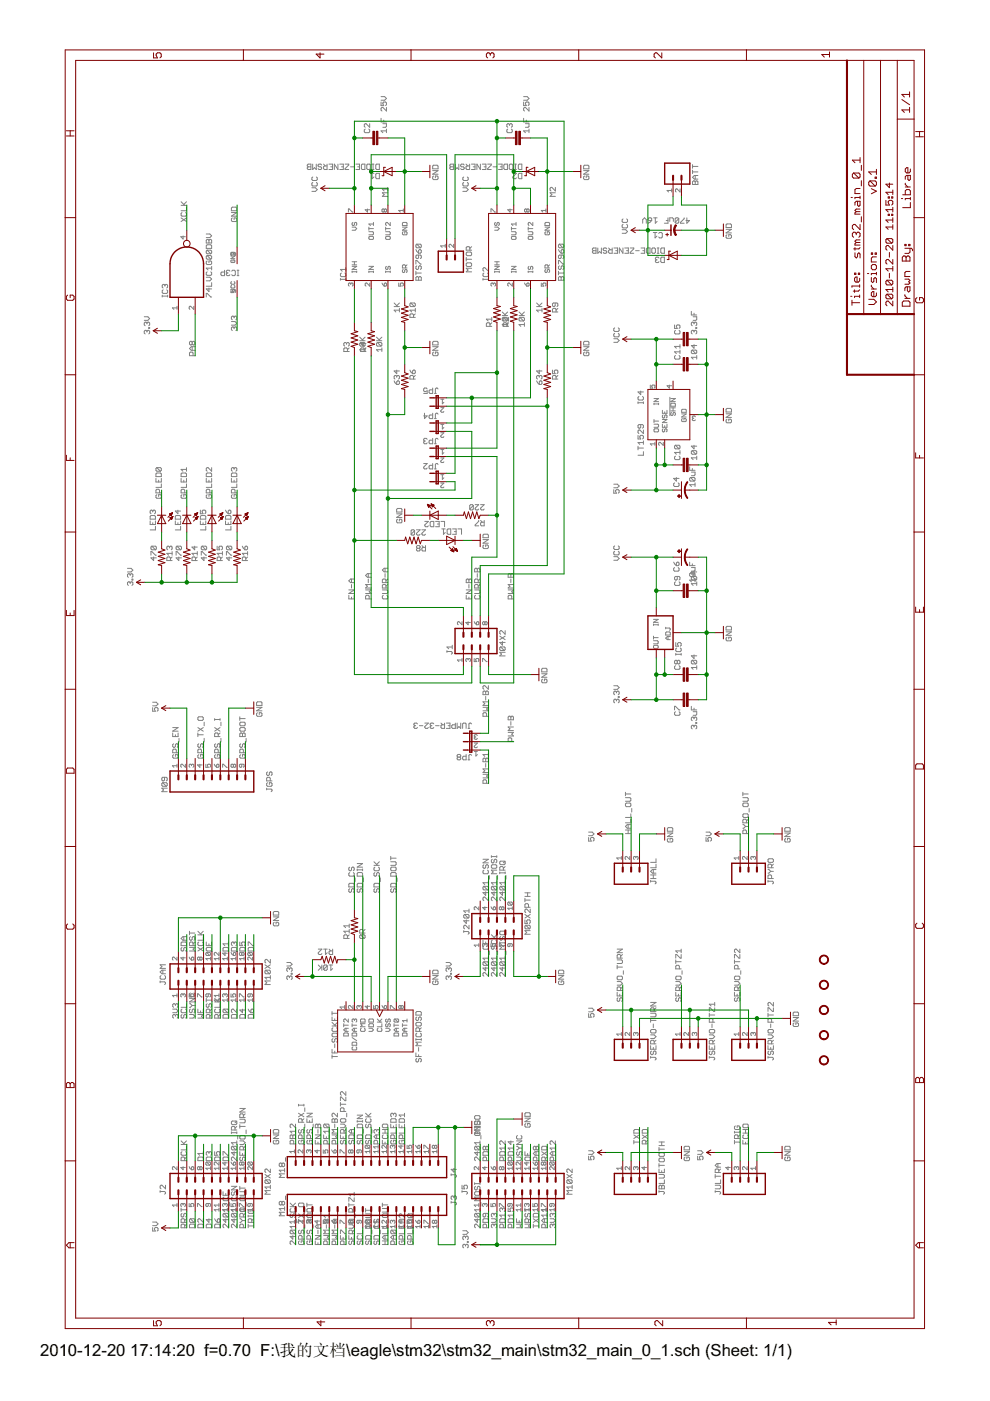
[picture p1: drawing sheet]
<svg xmlns="http://www.w3.org/2000/svg" width="210mm" height="297mm" viewBox="0 0 210 297" stroke-linecap="round" stroke-linejoin="round" font-family="sans-serif">
<defs><g id="words">
<g font-size="4">
<text x="8.5" y="287.5">2010-12-20</text>
<text x="27.6" y="287.5">17:14:20 f=0.70 F:\我的文档\eagle\stm32\stm32_main\stm32_main_0_1.sch (Sheet: 1/1)</text>
</g>
</g></defs>
<g fill="#808080" stroke="#808080" stroke-width=".21">
<path d="M88.2 59.4h1.1z"/>
<path d="M88.2 58.8v.6z"/>
<path d="M88.2 58.8l.2-.1z"/>
<path d="M88.4 58.7h.2z"/>
<path d="M88.6 58.7l.2 .1z"/>
<path d="M88.8 58.8l.1-.1z"/>
<path d="M88.9 58.7h.2z"/>
<path d="M89.1 58.7l.2 .1z"/>
<path d="M89.3 58.8v.6z"/>
<path d="M88.8 58.8v.6z"/>
<path d="M88.2 57.9h1.1z"/>
<path d="M88.2 57.5v.8z"/>
<path d="M88.4 56.4l-.2 .2z"/>
<path d="M88.2 56.6v.3z"/>
<path d="M88.2 56.9l.2 .2z"/>
<path d="M88.4 57.1h.2z"/>
<path d="M88.6 57.1l.2-.2z"/>
<path d="M88.8 56.6v.3z"/>
<path d="M88.8 56.6l.1-.2z"/>
<path d="M88.9 56.4h.2z"/>
<path d="M89.1 56.4l.2 .2z"/>
<path d="M89.3 56.6v.3z"/>
<path d="M89.3 56.9l-.2 .2z"/>
<path d="M88.2 55.2v.8z"/>
<path d="M88.2 55.2h.2z"/>
<path d="M88.4 55.2l.7 .8z"/>
<path d="M89.1 56h.2z"/>
<path d="M89.1 54.8l.2-.1z"/>
<path d="M89.3 54.3v.4z"/>
<path d="M89.1 54.1l.2 .2z"/>
<path d="M88.4 54.1h.7z"/>
<path d="M88.4 54.1l-.2 .2z"/>
<path d="M88.2 54.3v.4z"/>
<path d="M88.2 54.7l.2 .1z"/>
<path d="M88.4 54.8h.2z"/>
<path d="M88.6 54.8l.2-.1z"/>
<path d="M88.8 54.1v.6z"/>
<path d="M88.2 52.9l.2 .4z"/>
<path d="M88.4 53.3l.4 .4z"/>
<path d="M88.8 53.7h.3z"/>
<path d="M89.3 53.5l-.2 .2z"/>
<path d="M89.3 53.1v.4z"/>
<path d="M89.1 52.9l.2 .2z"/>
<path d="M88.9 52.9h.2z"/>
<path d="M88.9 52.9l-.1 .2z"/>
<path d="M88.8 53.1v.6z"/>
<path d="M88.4 52.5h.7z"/>
<path d="M88.2 52.3l.2 .2z"/>
<path d="M88.2 52v.3z"/>
<path d="M88.4 51.8l-.2 .2z"/>
<path d="M88.4 51.8h.7z"/>
<path d="M89.1 51.8l.2 .2z"/>
<path d="M89.3 52v.3z"/>
<path d="M89.3 52.3l-.2 .2z"/>
<path d="M88.4 51.8l.7 .7z"/>
<path d="M118.4 59.4h1.1z"/>
<path d="M118.4 58.8v.6z"/>
<path d="M118.4 58.8l.2-.1z"/>
<path d="M118.6 58.7h.2z"/>
<path d="M118.8 58.7l.2 .1z"/>
<path d="M119.1 58.7l-.1 .1z"/>
<path d="M119.1 58.7h.2z"/>
<path d="M119.3 58.7l.2 .1z"/>
<path d="M119.5 58.8v.6z"/>
<path d="M119 58.8v.6z"/>
<path d="M118.4 57.9h1.1z"/>
<path d="M118.4 57.5v.8z"/>
<path d="M118.6 56.4l-.2 .2z"/>
<path d="M118.4 56.6v.3z"/>
<path d="M118.4 56.9l.2 .2z"/>
<path d="M118.6 57.1h.2z"/>
<path d="M118.8 57.1l.2-.2z"/>
<path d="M119 56.6v.3z"/>
<path d="M119.1 56.4l-.1 .2z"/>
<path d="M119.1 56.4h.2z"/>
<path d="M119.3 56.4l.2 .2z"/>
<path d="M119.5 56.6v.3z"/>
<path d="M119.5 56.9l-.2 .2z"/>
<path d="M118.4 55.2v.8z"/>
<path d="M118.4 55.2h.2z"/>
<path d="M118.6 55.2l.7 .8z"/>
<path d="M119.3 56h.2z"/>
<path d="M119.3 54.8l.2-.1z"/>
<path d="M119.5 54.3v.4z"/>
<path d="M119.3 54.1l.2 .2z"/>
<path d="M118.6 54.1h.7z"/>
<path d="M118.4 54.3l.2-.2z"/>
<path d="M118.4 54.3v.4z"/>
<path d="M118.4 54.7l.2 .1z"/>
<path d="M118.6 54.8h.2z"/>
<path d="M118.8 54.8l.2-.1z"/>
<path d="M119 54.1v.6z"/>
<path d="M118.4 52.9l.2 .4z"/>
<path d="M118.6 53.3l.4 .4z"/>
<path d="M119 53.7h.3z"/>
<path d="M119.5 53.5l-.2 .2z"/>
<path d="M119.5 53.1v.4z"/>
<path d="M119.3 52.9l.2 .2z"/>
<path d="M119.1 52.9h.2z"/>
<path d="M119.1 52.9l-.1 .2z"/>
<path d="M119 53.1v.6z"/>
<path d="M118.6 52.5h.7z"/>
<path d="M118.4 52.3l.2 .2z"/>
<path d="M118.4 52v.3z"/>
<path d="M118.4 52l.2-.2z"/>
<path d="M118.6 51.8h.7z"/>
<path d="M119.3 51.8l.2 .2z"/>
<path d="M119.5 52v.3z"/>
<path d="M119.5 52.3l-.2 .2z"/>
<path d="M118.6 51.8l.7 .7z"/>
<path d="M80.4 34.8v1.1z"/>
<path d="M79.9 34.8h.5z"/>
<path d="M79.9 34.8l-.2 .2z"/>
<path d="M79.7 35v.8z"/>
<path d="M79.7 35.8l.2 .1z"/>
<path d="M79.9 35.9h.5z"/>
<path d="M78.9 34.8h.4z"/>
<path d="M79.1 34.8v1.1z"/>
<path d="M78.9 35.9h.4z"/>
<path d="M78 35.9h.3z"/>
<path d="M78.3 35.9l.2-.1z"/>
<path d="M78.5 35v.8z"/>
<path d="M78.3 34.8l.2 .2z"/>
<path d="M78 34.8h.3z"/>
<path d="M78 34.8l-.2 .2z"/>
<path d="M77.8 35v.8z"/>
<path d="M77.8 35.8l.2 .1z"/>
<path d="M77.4 34.8v1.1z"/>
<path d="M76.8 34.8h.6z"/>
<path d="M76.8 34.8l-.2 .2z"/>
<path d="M76.6 35v.8z"/>
<path d="M76.6 35.8l.2 .1z"/>
<path d="M76.8 35.9h.6z"/>
<path d="M75.5 35.9h.7z"/>
<path d="M76.2 34.8v1.1z"/>
<path d="M75.5 34.8h.7z"/>
<path d="M75.8 35.4h.4z"/>
<path d="M74.3 35.4h.8z"/>
<path d="M73.2 35.9h.7z"/>
<path d="M73.2 35.8v.1z"/>
<path d="M73.2 35.8l.7-.8z"/>
<path d="M73.9 34.8v.2z"/>
<path d="M73.2 34.8h.7z"/>
<path d="M72 35.9h.8z"/>
<path d="M72.8 34.8v1.1z"/>
<path d="M72 34.8h.8z"/>
<path d="M72.4 35.4h.4z"/>
<path d="M71.6 34.8v1.1z"/>
<path d="M70.9 34.8l.7 1.1z"/>
<path d="M70.9 34.8v1.1z"/>
<path d="M69.7 35.9h.8z"/>
<path d="M70.5 34.8v1.1z"/>
<path d="M69.7 34.8h.8z"/>
<path d="M70.1 35.4h.4z"/>
<path d="M69.3 34.8v1.1z"/>
<path d="M68.8 35.9h.5z"/>
<path d="M68.6 35.8l.2 .1z"/>
<path d="M68.6 35.4v.4z"/>
<path d="M68.8 35.2l-.2 .2z"/>
<path d="M68.8 35.2h.5z"/>
<path d="M68.6 34.8l.4 .4z"/>
<path d="M67.4 35.8l.2 .1z"/>
<path d="M67.6 35.9h.4z"/>
<path d="M68 35.9l.2-.1z"/>
<path d="M68.2 35.6v.2z"/>
<path d="M68 35.4l.2 .2z"/>
<path d="M67.6 35.4h.4z"/>
<path d="M67.4 35.2l.2 .2z"/>
<path d="M67.4 35v.2z"/>
<path d="M67.4 35l.2-.2z"/>
<path d="M67.6 34.8h.4z"/>
<path d="M68 34.8l.2 .2z"/>
<path d="M67.1 34.8v1.1z"/>
<path d="M66.7 35.6l.4 .3z"/>
<path d="M66.7 35.6l-.4 .3z"/>
<path d="M66.3 34.8v1.1z"/>
<path d="M65.9 34.8v1.1z"/>
<path d="M65.3 35.9h.6z"/>
<path d="M65.2 35.8l.1 .1z"/>
<path d="M65.2 35.6v.2z"/>
<path d="M65.3 35.4l-.1 .2z"/>
<path d="M65.2 35.2l.1 .2z"/>
<path d="M65.2 35v.2z"/>
<path d="M65.2 35l.1-.2z"/>
<path d="M65.3 34.8h.6z"/>
<path d="M65.3 35.4h.6z"/>
<path d="M110.6 34.8v1.1z"/>
<path d="M110.1 34.8h.5z"/>
<path d="M109.9 35l.2-.2z"/>
<path d="M109.9 35v.8z"/>
<path d="M109.9 35.8l.2 .1z"/>
<path d="M110.1 35.9h.5z"/>
<path d="M109.1 34.8h.4z"/>
<path d="M109.3 34.8v1.1z"/>
<path d="M109.1 35.9h.4z"/>
<path d="M108.2 35.9h.3z"/>
<path d="M108.5 35.9l.2-.1z"/>
<path d="M108.7 35v.8z"/>
<path d="M108.5 34.8l.2 .2z"/>
<path d="M108.2 34.8h.3z"/>
<path d="M108.2 34.8l-.2 .2z"/>
<path d="M108 35v.8z"/>
<path d="M108 35.8l.2 .1z"/>
<path d="M107.6 34.8v1.1z"/>
<path d="M107 34.8h.6z"/>
<path d="M107 34.8l-.2 .2z"/>
<path d="M106.8 35v.8z"/>
<path d="M106.8 35.8l.2 .1z"/>
<path d="M107 35.9h.6z"/>
<path d="M105.7 35.9h.7z"/>
<path d="M106.4 34.8v1.1z"/>
<path d="M105.7 34.8h.7z"/>
<path d="M106.1 35.4h.3z"/>
<path d="M104.5 35.4h.8z"/>
<path d="M103.4 35.9h.8z"/>
<path d="M103.4 35.8v.1z"/>
<path d="M103.4 35.8l.8-.8z"/>
<path d="M104.2 34.8v.2z"/>
<path d="M103.4 34.8h.8z"/>
<path d="M102.3 35.9h.7z"/>
<path d="M103 34.8v1.1z"/>
<path d="M102.3 34.8h.7z"/>
<path d="M102.6 35.4h.4z"/>
<path d="M101.9 34.8v1.1z"/>
<path d="M101.1 34.8l.8 1.1z"/>
<path d="M101.1 34.8v1.1z"/>
<path d="M99.9 35.9h.8z"/>
<path d="M100.7 34.8v1.1z"/>
<path d="M99.9 34.8h.8z"/>
<path d="M100.3 35.4h.4z"/>
<path d="M99.6 34.8v1.1z"/>
<path d="M99 35.9h.6z"/>
<path d="M98.8 35.8l.2 .1z"/>
<path d="M98.8 35.4v.4z"/>
<path d="M98.8 35.4l.2-.2z"/>
<path d="M99 35.2h.6z"/>
<path d="M98.8 34.8l.4 .4z"/>
<path d="M97.7 35.8l.2 .1z"/>
<path d="M97.9 35.9h.3z"/>
<path d="M98.2 35.9l.2-.1z"/>
<path d="M98.4 35.6v.2z"/>
<path d="M98.2 35.4l.2 .2z"/>
<path d="M97.9 35.4h.3z"/>
<path d="M97.7 35.2l.2 .2z"/>
<path d="M97.7 35v.2z"/>
<path d="M97.7 35l.2-.2z"/>
<path d="M97.9 34.8h.3z"/>
<path d="M98.2 34.8l.2 .2z"/>
<path d="M97.3 34.8v1.1z"/>
<path d="M96.9 35.6l.4 .3z"/>
<path d="M96.9 35.6l-.4 .3z"/>
<path d="M96.5 34.8v1.1z"/>
<path d="M96.1 34.8v1.1z"/>
<path d="M95.6 35.9h.5z"/>
<path d="M95.4 35.8l.2 .1z"/>
<path d="M95.4 35.6v.2z"/>
<path d="M95.4 35.6l.2-.2z"/>
<path d="M95.4 35.2l.2 .2z"/>
<path d="M95.4 35v.2z"/>
<path d="M95.4 35l.2-.2z"/>
<path d="M95.6 34.8h.5z"/>
<path d="M95.6 35.4h.5z"/>
<path d="M140.9 52.6v1.1z"/>
<path d="M140.3 52.6h.6z"/>
<path d="M140.1 52.8l.2-.2z"/>
<path d="M140.1 52.8v.7z"/>
<path d="M140.1 53.5l.2 .2z"/>
<path d="M140.3 53.7h.6z"/>
<path d="M139.3 52.6h.4z"/>
<path d="M139.5 52.6v1.1z"/>
<path d="M139.3 53.7h.4z"/>
<path d="M138.4 53.7h.4z"/>
<path d="M138.8 53.7l.2-.2z"/>
<path d="M139 52.8v.7z"/>
<path d="M138.8 52.6l.2 .2z"/>
<path d="M138.4 52.6h.4z"/>
<path d="M138.2 52.8l.2-.2z"/>
<path d="M138.2 52.8v.7z"/>
<path d="M138.2 53.5l.2 .2z"/>
<path d="M137.8 52.6v1.1z"/>
<path d="M137.2 52.6h.6z"/>
<path d="M137.2 52.6l-.1 .2z"/>
<path d="M137.1 52.8v.7z"/>
<path d="M137.1 53.5l.1 .2z"/>
<path d="M137.2 53.7h.6z"/>
<path d="M135.9 53.7h.8z"/>
<path d="M136.7 52.6v1.1z"/>
<path d="M135.9 52.6h.8z"/>
<path d="M136.3 53.1h.4z"/>
<path d="M134.8 53.1h.7z"/>
<path d="M133.6 53.7h.8z"/>
<path d="M133.6 53.5v.2z"/>
<path d="M134.4 52.8l-.8 .7z"/>
<path d="M134.4 52.6v.2z"/>
<path d="M133.6 52.6h.8z"/>
<path d="M132.5 53.7h.7z"/>
<path d="M133.2 52.6v1.1z"/>
<path d="M132.5 52.6h.7z"/>
<path d="M132.8 53.1h.4z"/>
<path d="M132.1 52.6v1.1z"/>
<path d="M131.3 52.6l.8 1.1z"/>
<path d="M131.3 52.6v1.1z"/>
<path d="M130.2 53.7h.7z"/>
<path d="M130.9 52.6v1.1z"/>
<path d="M130.2 52.6h.7z"/>
<path d="M130.6 53.1h.3z"/>
<path d="M129.8 52.6v1.1z"/>
<path d="M129.2 53.7h.6z"/>
<path d="M129 53.5l.2 .2z"/>
<path d="M129 53.1v.4z"/>
<path d="M129 53.1l.2-.1z"/>
<path d="M129.2 53h.6z"/>
<path d="M129 52.6l.4 .4z"/>
<path d="M127.9 53.5l.2 .2z"/>
<path d="M128.1 53.7h.4z"/>
<path d="M128.5 53.7l.2-.2z"/>
<path d="M128.7 53.3v.2z"/>
<path d="M128.5 53.1l.2 .2z"/>
<path d="M128.1 53.1h.4z"/>
<path d="M127.9 53l.2 .1z"/>
<path d="M127.9 52.8v.2z"/>
<path d="M127.9 52.8l.2-.2z"/>
<path d="M128.1 52.6h.4z"/>
<path d="M128.5 52.6l.2 .2z"/>
<path d="M127.5 52.6v1.1z"/>
<path d="M127.1 53.3l.4 .4z"/>
<path d="M126.7 53.7l.4-.4z"/>
<path d="M126.7 52.6v1.1z"/>
<path d="M126.4 52.6v1.1z"/>
<path d="M125.8 53.7h.6z"/>
<path d="M125.6 53.5l.2 .2z"/>
<path d="M125.6 53.3v.2z"/>
<path d="M125.6 53.3l.2-.2z"/>
<path d="M125.6 53l.2 .1z"/>
<path d="M125.6 52.8v.2z"/>
<path d="M125.6 52.8l.2-.2z"/>
<path d="M125.8 52.6h.6z"/>
<path d="M125.8 53.1h.6z"/>
<path d="M131.9 49.5h.8z"/>
<path d="M133.1 49.1l-.4 .4z"/>
<path d="M132.7 48.7l.4 .4z"/>
<path d="M131.9 48.7h.8z"/>
<path d="M132.1 47.6l-.2 .2z"/>
<path d="M131.9 47.8v.3z"/>
<path d="M131.9 48.1l.2 .2z"/>
<path d="M132.1 48.3h.8z"/>
<path d="M132.9 48.3l.2-.2z"/>
<path d="M133.1 47.8v.3z"/>
<path d="M132.9 47.6l.2 .2z"/>
<path d="M132.1 46.4l-.2 .2z"/>
<path d="M131.9 46.6v.4z"/>
<path d="M131.9 47l.2 .2z"/>
<path d="M132.1 47.2h.8z"/>
<path d="M132.9 47.2l.2-.2z"/>
<path d="M133.1 46.6v.4z"/>
<path d="M132.9 46.4l.2 .2z"/>
<path d="M154.1 49.8l-.2 .2z"/>
<path d="M153.9 50v.3z"/>
<path d="M153.9 50.3l.2 .2z"/>
<path d="M154.1 50.5h.8z"/>
<path d="M154.9 50.5l.2-.2z"/>
<path d="M155.1 50v.3z"/>
<path d="M154.9 49.8l.2 .2z"/>
<path d="M154.5 49.8h.4z"/>
<path d="M154.5 49.8v.3z"/>
<path d="M153.9 49.4h1.2z"/>
<path d="M153.9 49.4l1.2-.8z"/>
<path d="M153.9 48.6h1.2z"/>
<path d="M153.9 48.2h1.2z"/>
<path d="M155.1 47.7v.5z"/>
<path d="M154.9 47.5l.2 .2z"/>
<path d="M154.1 47.5h.8z"/>
<path d="M153.9 47.7l.2-.2z"/>
<path d="M153.9 47.7v.5z"/>
<path d="M66.1 40.6h.8z"/>
<path d="M66.9 40.6l.4-.4z"/>
<path d="M66.9 39.8l.4 .4z"/>
<path d="M66.1 39.8h.8z"/>
<path d="M66.3 38.7l-.2 .2z"/>
<path d="M66.1 38.9v.3z"/>
<path d="M66.1 39.2l.2 .2z"/>
<path d="M66.3 39.4h.8z"/>
<path d="M67.1 39.4l.2-.2z"/>
<path d="M67.3 38.9v.3z"/>
<path d="M67.1 38.7l.2 .2z"/>
<path d="M66.3 37.5l-.2 .2z"/>
<path d="M66.1 37.7v.4z"/>
<path d="M66.1 38.1l.2 .2z"/>
<path d="M66.3 38.3h.8z"/>
<path d="M67.3 38.1l-.2 .2z"/>
<path d="M67.3 37.7v.4z"/>
<path d="M67.1 37.5l.2 .2z"/>
<path d="M80.8 27.7l.4 .4z"/>
<path d="M80.8 27.7h1.1z"/>
<path d="M81.9 27.4v.7z"/>
<path d="M81.2 27h.5z"/>
<path d="M81.7 27l.2-.2z"/>
<path d="M81.9 26.2v.6z"/>
<path d="M81.2 26.2h.7z"/>
<path d="M80.8 25.8h1.1z"/>
<path d="M80.8 25.1v.7z"/>
<path d="M81.4 25.5v.3z"/>
<path d="M81.9 22.8v.7z"/>
<path d="M81.2 22.8l.7 .7z"/>
<path d="M81 22.8h.2z"/>
<path d="M81 22.8l-.2 .2z"/>
<path d="M80.8 23v.3z"/>
<path d="M80.8 23.3l.2 .2z"/>
<path d="M80.8 21.6v.8z"/>
<path d="M80.8 22.4h.6z"/>
<path d="M81.2 22l.2 .4z"/>
<path d="M81.2 21.8v.2z"/>
<path d="M81.2 21.8l.2-.2z"/>
<path d="M81.4 21.6h.3z"/>
<path d="M81.7 21.6l.2 .2z"/>
<path d="M81.9 21.8v.4z"/>
<path d="M81.9 22.2l-.2 .2z"/>
<path d="M80.8 21.3h.8z"/>
<path d="M81.6 21.3l.3-.4z"/>
<path d="M81.6 20.5l.3 .4z"/>
<path d="M80.8 20.5h.8z"/>
<path d="M111 27.7l.4 .4z"/>
<path d="M111 27.7h1.2z"/>
<path d="M112.2 27.4v.7z"/>
<path d="M111.4 27h.6z"/>
<path d="M112 27l.2-.2z"/>
<path d="M112.2 26.2v.6z"/>
<path d="M111.4 26.2h.8z"/>
<path d="M111 25.8h1.2z"/>
<path d="M111 25.1v.7z"/>
<path d="M111.6 25.5v.3z"/>
<path d="M112.2 22.8v.7z"/>
<path d="M111.4 22.8l.8 .7z"/>
<path d="M111.2 22.8h.2z"/>
<path d="M111.2 22.8l-.2 .2z"/>
<path d="M111 23v.3z"/>
<path d="M111 23.3l.2 .2z"/>
<path d="M111 21.6v.8z"/>
<path d="M111 22.4h.6z"/>
<path d="M111.4 22l.2 .4z"/>
<path d="M111.4 21.8v.2z"/>
<path d="M111.4 21.8l.2-.2z"/>
<path d="M111.6 21.6h.4z"/>
<path d="M112 21.6l.2 .2z"/>
<path d="M112.2 21.8v.4z"/>
<path d="M112.2 22.2l-.2 .2z"/>
<path d="M111 21.3h.8z"/>
<path d="M111.8 21.3l.4-.4z"/>
<path d="M111.8 20.5l.4 .4z"/>
<path d="M111 20.5h.8z"/>
<path d="M98.1 40.6h.8z"/>
<path d="M98.9 40.6l.4-.4z"/>
<path d="M98.9 39.8l.4 .4z"/>
<path d="M98.1 39.8h.8z"/>
<path d="M98.3 38.7l-.2 .2z"/>
<path d="M98.1 38.9v.3z"/>
<path d="M98.1 39.2l.2 .2z"/>
<path d="M98.3 39.4h.8z"/>
<path d="M99.1 39.4l.2-.2z"/>
<path d="M99.3 38.9v.3z"/>
<path d="M99.1 38.7l.2 .2z"/>
<path d="M98.3 37.5l-.2 .2z"/>
<path d="M98.1 37.7v.4z"/>
<path d="M98.1 38.1l.2 .2z"/>
<path d="M98.3 38.3h.8z"/>
<path d="M99.1 38.3l.2-.2z"/>
<path d="M99.3 37.7v.4z"/>
<path d="M99.1 37.5l.2 .2z"/>
<path d="M106.5 68.8l.4 .4z"/>
<path d="M106.5 68.8h1.1z"/>
<path d="M107.6 68.4v.8z"/>
<path d="M106.7 68.1h.7z"/>
<path d="M106.5 67.9l.2 .2z"/>
<path d="M106.5 67.5v.4z"/>
<path d="M106.5 67.5l.2-.2z"/>
<path d="M106.7 67.3h.7z"/>
<path d="M107.4 67.3l.2 .2z"/>
<path d="M107.6 67.5v.4z"/>
<path d="M107.4 68.1l.2-.2z"/>
<path d="M106.7 67.3l.7 .8z"/>
<path d="M106.5 66.9h1.1z"/>
<path d="M106.5 66.1l.8 .8z"/>
<path d="M107.1 66.7l.5-.6z"/>
<path d="M110 68.8l.4 .4z"/>
<path d="M110 68.8h1.2z"/>
<path d="M111.2 68.4v.8z"/>
<path d="M110.2 68.1h.8z"/>
<path d="M110 67.9l.2 .2z"/>
<path d="M110 67.5v.4z"/>
<path d="M110 67.5l.2-.2z"/>
<path d="M110.2 67.3h.8z"/>
<path d="M111 67.3l.2 .2z"/>
<path d="M111.2 67.5v.4z"/>
<path d="M111.2 67.9l-.2 .2z"/>
<path d="M110.2 67.3l.8 .8z"/>
<path d="M110 66.9h1.2z"/>
<path d="M110 66.1l.8 .8z"/>
<path d="M110.6 66.7l.6-.6z"/>
<path d="M76.3 74.1l.3 .4z"/>
<path d="M76.3 74.1h1.1z"/>
<path d="M77.4 73.8v.7z"/>
<path d="M76.5 73.4h.7z"/>
<path d="M76.3 73.2l.2 .2z"/>
<path d="M76.3 72.8v.4z"/>
<path d="M76.3 72.8l.2-.2z"/>
<path d="M76.5 72.6h.7z"/>
<path d="M77.2 72.6l.2 .2z"/>
<path d="M77.4 72.8v.4z"/>
<path d="M77.4 73.2l-.2 .2z"/>
<path d="M76.5 72.6l.7 .8z"/>
<path d="M76.3 72.2h1.1z"/>
<path d="M76.3 71.5l.7 .7z"/>
<path d="M76.8 72.1l.6-.6z"/>
<path d="M79.8 74.1l.4 .4z"/>
<path d="M79.8 74.1h1.2z"/>
<path d="M81 73.8v.7z"/>
<path d="M80 73.4h.8z"/>
<path d="M79.8 73.2l.2 .2z"/>
<path d="M79.8 72.8v.4z"/>
<path d="M79.8 72.8l.2-.2z"/>
<path d="M80 72.6h.8z"/>
<path d="M80.8 72.6l.2 .2z"/>
<path d="M81 72.8v.4z"/>
<path d="M80.8 73.4l.2-.2z"/>
<path d="M80 72.6l.8 .8z"/>
<path d="M79.8 72.2h1.2z"/>
<path d="M79.8 71.5l.8 .7z"/>
<path d="M80.4 72.1l.6-.6z"/>
<path d="M113.8 80.8l.2 .3z"/>
<path d="M114 81.1l.3 .4z"/>
<path d="M114.3 81.5h.4z"/>
<path d="M114.7 81.5l.2-.2z"/>
<path d="M114.9 80.9v.4z"/>
<path d="M114.7 80.8l.2 .1z"/>
<path d="M114.5 80.8h.2z"/>
<path d="M114.5 80.8l-.2 .1z"/>
<path d="M114.3 80.9v.6z"/>
<path d="M113.8 80.2l.2 .2z"/>
<path d="M113.8 79.8v.4z"/>
<path d="M113.8 79.8l.2-.2z"/>
<path d="M114 79.6h.2z"/>
<path d="M114.2 79.6l.1 .2z"/>
<path d="M114.3 79.8v.2z"/>
<path d="M114.3 79.8l.2-.2z"/>
<path d="M114.5 79.6h.2z"/>
<path d="M114.7 79.6l.2 .2z"/>
<path d="M114.9 79.8v.4z"/>
<path d="M114.9 80.2l-.2 .2z"/>
<path d="M113.8 78.7h1.1z"/>
<path d="M113.8 78.7l.5 .5z"/>
<path d="M114.3 78.5v.7z"/>
<path d="M83.6 80.8l.1 .3z"/>
<path d="M83.7 81.1l.4 .4z"/>
<path d="M84.1 81.5h.4z"/>
<path d="M84.5 81.5l.2-.2z"/>
<path d="M84.7 80.9v.4z"/>
<path d="M84.5 80.8l.2 .1z"/>
<path d="M84.3 80.8h.2z"/>
<path d="M84.1 80.9l.2-.1z"/>
<path d="M84.1 80.9v.6z"/>
<path d="M83.6 80.2l.1 .2z"/>
<path d="M83.6 79.8v.4z"/>
<path d="M83.7 79.6l-.1 .2z"/>
<path d="M83.7 79.6h.2z"/>
<path d="M83.9 79.6l.2 .2z"/>
<path d="M84.1 79.8v.2z"/>
<path d="M84.1 79.8l.2-.2z"/>
<path d="M84.3 79.6h.2z"/>
<path d="M84.5 79.6l.2 .2z"/>
<path d="M84.7 79.8v.4z"/>
<path d="M84.7 80.2l-.2 .2z"/>
<path d="M83.6 78.7h1.1z"/>
<path d="M83.6 78.7l.5 .5z"/>
<path d="M84.1 78.5v.7z"/>
<path d="M101.9 107h.8z"/>
<path d="M101.9 107.7l.8-.7z"/>
<path d="M101.9 107.7v.2z"/>
<path d="M101.9 107.9l.2 .2z"/>
<path d="M102.1 108.1h.4z"/>
<path d="M102.5 108.1l.2-.2z"/>
<path d="M100.8 107h.7z"/>
<path d="M101.5 107l-.7 .7z"/>
<path d="M100.8 107.7v.2z"/>
<path d="M100.8 107.9l.1 .2z"/>
<path d="M100.9 108.1h.4z"/>
<path d="M101.5 107.9l-.2 .2z"/>
<path d="M100.4 107.2v.7z"/>
<path d="M100.4 107.9l-.2 .2z"/>
<path d="M99.8 108.1h.4z"/>
<path d="M99.6 107.9l.2 .2z"/>
<path d="M99.6 107.2v.7z"/>
<path d="M99.6 107.2l.2-.2z"/>
<path d="M99.8 107h.4z"/>
<path d="M100.2 107l.2 .2z"/>
<path d="M99.6 107.9l.8-.7z"/>
<path d="M89.5 112.3h.7z"/>
<path d="M89.5 113.1l.7-.8z"/>
<path d="M89.5 113.1v.2z"/>
<path d="M89.5 113.3l.1 .2z"/>
<path d="M89.6 113.5h.4z"/>
<path d="M90 113.5l.2-.2z"/>
<path d="M88.3 112.3h.8z"/>
<path d="M88.3 113.1l.8-.8z"/>
<path d="M88.3 113.1v.2z"/>
<path d="M88.3 113.3l.2 .2z"/>
<path d="M88.5 113.5h.4z"/>
<path d="M88.9 113.5l.2-.2z"/>
<path d="M87.9 112.5v.8z"/>
<path d="M87.9 113.3l-.2 .2z"/>
<path d="M87.3 113.5h.4z"/>
<path d="M87.2 113.3l.1 .2z"/>
<path d="M87.2 112.5v.8z"/>
<path d="M87.3 112.3l-.1 .2z"/>
<path d="M87.3 112.3h.4z"/>
<path d="M87.7 112.3l.2 .2z"/>
<path d="M87.9 112.5l-.7 .8z"/>
<path d="M123.9 37.3l-.2 .2z"/>
<path d="M123.7 37.5v.4z"/>
<path d="M123.7 37.9l.2 .2z"/>
<path d="M123.9 38.1h.8z"/>
<path d="M124.7 38.1l.2-.2z"/>
<path d="M124.9 37.5v.4z"/>
<path d="M124.7 37.3l.2 .2z"/>
<path d="M124.3 37.3h.4z"/>
<path d="M124.3 37.3v.4z"/>
<path d="M123.7 36.9h1.2z"/>
<path d="M123.7 36.9l1.2-.7z"/>
<path d="M123.7 36.2h1.2z"/>
<path d="M123.7 35.8h1.2z"/>
<path d="M124.9 35.2v.6z"/>
<path d="M124.7 35l.2 .2z"/>
<path d="M123.9 35h.8z"/>
<path d="M123.9 35l-.2 .2z"/>
<path d="M123.7 35.2v.6z"/>
<path d="M91.9 37.3l-.2 .2z"/>
<path d="M91.7 37.5v.4z"/>
<path d="M91.7 37.9l.2 .2z"/>
<path d="M91.9 38.1h.8z"/>
<path d="M92.7 38.1l.2-.2z"/>
<path d="M92.9 37.5v.4z"/>
<path d="M92.7 37.3l.2 .2z"/>
<path d="M92.3 37.3h.4z"/>
<path d="M92.3 37.3v.4z"/>
<path d="M91.7 36.9h1.2z"/>
<path d="M91.7 36.9l1.2-.7z"/>
<path d="M91.7 36.2h1.2z"/>
<path d="M91.7 35.8h1.2z"/>
<path d="M92.9 35.2v.6z"/>
<path d="M92.7 35l.2 .2z"/>
<path d="M91.9 35h.8z"/>
<path d="M91.7 35.2l.2-.2z"/>
<path d="M91.7 35.2v.6z"/>
<path d="M91.9 74.7l-.2 .1z"/>
<path d="M91.7 74.8v.4z"/>
<path d="M91.7 75.2l.2 .2z"/>
<path d="M91.9 75.4h.8z"/>
<path d="M92.7 75.4l.2-.2z"/>
<path d="M92.9 74.8v.4z"/>
<path d="M92.7 74.7l.2 .1z"/>
<path d="M92.3 74.7h.4z"/>
<path d="M92.3 74.7v.3z"/>
<path d="M91.7 74.3h1.2z"/>
<path d="M91.7 74.3l1.2-.8z"/>
<path d="M91.7 73.5h1.2z"/>
<path d="M91.7 73.1h1.2z"/>
<path d="M92.9 72.6v.5z"/>
<path d="M92.7 72.4l.2 .2z"/>
<path d="M91.9 72.4h.8z"/>
<path d="M91.7 72.6l.2-.2z"/>
<path d="M91.7 72.6v.5z"/>
<path d="M123.9 74.7l-.2 .1z"/>
<path d="M123.7 74.8v.4z"/>
<path d="M123.7 75.2l.2 .2z"/>
<path d="M123.9 75.4h.8z"/>
<path d="M124.7 75.4l.2-.2z"/>
<path d="M124.9 74.8v.4z"/>
<path d="M124.7 74.7l.2 .1z"/>
<path d="M124.3 74.7h.4z"/>
<path d="M124.3 74.7v.3z"/>
<path d="M123.7 74.3h1.2z"/>
<path d="M123.7 74.3l1.2-.8z"/>
<path d="M123.7 73.5h1.2z"/>
<path d="M123.7 73.1h1.2z"/>
<path d="M124.9 72.6v.5z"/>
<path d="M124.7 72.4l.2 .2z"/>
<path d="M123.9 72.4h.8z"/>
<path d="M123.9 72.4l-.2 .2z"/>
<path d="M123.7 72.6v.5z"/>
<path d="M102.6 115.5l-.2 .2z"/>
<path d="M102.4 115.7v.4z"/>
<path d="M102.4 116.1l.2 .2z"/>
<path d="M102.6 116.3h.8z"/>
<path d="M103.4 116.3l.1-.2z"/>
<path d="M103.5 115.7v.4z"/>
<path d="M103.4 115.5l.1 .2z"/>
<path d="M103 115.5h.4z"/>
<path d="M103 115.5v.4z"/>
<path d="M102.4 115.2h1.1z"/>
<path d="M102.4 115.2l1.1-.8z"/>
<path d="M102.4 114.4h1.1z"/>
<path d="M102.4 114h1.1z"/>
<path d="M103.5 113.5v.5z"/>
<path d="M103.4 113.3l.1 .2z"/>
<path d="M102.6 113.3h.8z"/>
<path d="M102.6 113.3l-.2 .2z"/>
<path d="M102.4 113.5v.5z"/>
<path d="M84.3 110.1l-.2 .2z"/>
<path d="M84.1 110.3v.4z"/>
<path d="M84.1 110.7l.2 .1z"/>
<path d="M84.3 110.8h.7z"/>
<path d="M85.2 110.7l-.2 .1z"/>
<path d="M85.2 110.3v.4z"/>
<path d="M85 110.1l.2 .2z"/>
<path d="M84.7 110.1h.3z"/>
<path d="M84.7 110.1v.4z"/>
<path d="M84.1 109.7h1.1z"/>
<path d="M84.1 109.7l1.1-.8z"/>
<path d="M84.1 108.9h1.1z"/>
<path d="M84.1 108.6h1.1z"/>
<path d="M85.2 108v.6z"/>
<path d="M85 107.8l.2 .2z"/>
<path d="M84.3 107.8h.7z"/>
<path d="M84.3 107.8l-.2 .2z"/>
<path d="M84.1 108v.6z"/>
<path d="M113.8 65.8l.4 .3z"/>
<path d="M113.8 65.8h1.1z"/>
<path d="M114.9 65.4v.7z"/>
<path d="M113.8 65h1.1z"/>
<path d="M113.8 64.2l.7 .8z"/>
<path d="M114.3 64.8l.6-.6z"/>
<path d="M83.6 65.8l.3 .3z"/>
<path d="M83.6 65.8h1.1z"/>
<path d="M84.7 65.4v.7z"/>
<path d="M83.6 65h1.1z"/>
<path d="M83.6 64.2l.7 .8z"/>
<path d="M84.1 64.8l.6-.6z"/>
<path d="M115 144l-.1 .2z"/>
<path d="M114.9 144.2v.4z"/>
<path d="M114.9 144.6l.1 .2z"/>
<path d="M115 144.8h.8z"/>
<path d="M116 144.6l-.2 .2z"/>
<path d="M116 144.2v.4z"/>
<path d="M115.8 144l.2 .2z"/>
<path d="M115.4 144h.4z"/>
<path d="M115.4 144v.4z"/>
<path d="M114.9 143.6h1.1z"/>
<path d="M114.9 143.6l1.1-.7z"/>
<path d="M114.9 142.9h1.1z"/>
<path d="M114.9 142.5h1.1z"/>
<path d="M116 141.9v.6z"/>
<path d="M115.8 141.7l.2 .2z"/>
<path d="M115 141.7h.8z"/>
<path d="M115 141.7l-.1 .2z"/>
<path d="M114.9 141.9v.6z"/>
<path d="M145.6 46.2v1.1z"/>
<path d="M145.6 47.3l.6-.5z"/>
<path d="M145.4 46.8h.8z"/>
<path d="M144.3 47.3h.8z"/>
<path d="M144.3 47.1v.2z"/>
<path d="M144.3 47.1l.8-.7z"/>
<path d="M145.1 46.2v.2z"/>
<path d="M143.9 46.4v.7z"/>
<path d="M143.9 47.1l-.2 .2z"/>
<path d="M143.3 47.3h.4z"/>
<path d="M143.2 47.1l.1 .2z"/>
<path d="M143.2 46.4v.7z"/>
<path d="M143.2 46.4l.1-.2z"/>
<path d="M143.3 46.2h.4z"/>
<path d="M143.7 46.2l.2 .2z"/>
<path d="M143.9 46.4l-.7 .7z"/>
<path d="M142.8 46.4v.5z"/>
<path d="M142.6 46.2l.2 .2z"/>
<path d="M142 46.2h.6z"/>
<path d="M142 46.2v.7z"/>
<path d="M141.6 46.2v1.1z"/>
<path d="M140.9 47.3h.7z"/>
<path d="M141.2 46.8h.4z"/>
<path d="M139.3 46.9l-.4 .4z"/>
<path d="M138.9 46.2v1.1z"/>
<path d="M138.6 46.2h.7z"/>
<path d="M137.4 47.3l.4-.2z"/>
<path d="M138.2 46.8l-.4 .3z"/>
<path d="M138.2 46.4v.4z"/>
<path d="M138 46.2l.2 .2z"/>
<path d="M137.6 46.2h.4z"/>
<path d="M137.4 46.4l.2-.2z"/>
<path d="M137.4 46.4v.2z"/>
<path d="M137.4 46.6l.2 .2z"/>
<path d="M137.6 46.8h.6z"/>
<path d="M137 46.6v.7z"/>
<path d="M136.7 46.2l.3 .4z"/>
<path d="M136.3 46.6l.4-.4z"/>
<path d="M136.3 46.6v.7z"/>
<path d="M106 139.1h1.1z"/>
<path d="M106.3 138.7l-.3 .4z"/>
<path d="M106 138.3l.3 .4z"/>
<path d="M106 138.3h1.1z"/>
<path d="M106.2 137.9h.7z"/>
<path d="M106 137.7l.2 .2z"/>
<path d="M106 137.4v.3z"/>
<path d="M106 137.4l.2-.2z"/>
<path d="M106.2 137.2h.7z"/>
<path d="M106.9 137.2l.2 .2z"/>
<path d="M107.1 137.4v.3z"/>
<path d="M107.1 137.7l-.2 .2z"/>
<path d="M106.2 137.2l.7 .7z"/>
<path d="M106 136.2h1.1z"/>
<path d="M106 136.2l.5 .6z"/>
<path d="M106.5 136v.8z"/>
<path d="M106 135.6l1.1-.7z"/>
<path d="M106 134.9l1.1 .7z"/>
<path d="M107.1 133.7v.8z"/>
<path d="M106.3 133.7l.8 .8z"/>
<path d="M106.2 133.7h.1z"/>
<path d="M106.2 133.7l-.2 .2z"/>
<path d="M106 133.9v.4z"/>
<path d="M106 134.3l.2 .2z"/>
<path d="M56.2 253.2h1.1z"/>
<path d="M56.2 253.2l.4-.4z"/>
<path d="M56.2 252.4l.4 .4z"/>
<path d="M56.2 252.4h1.1z"/>
<path d="M56.2 251.7l.4 .4z"/>
<path d="M56.2 251.7h1.1z"/>
<path d="M57.3 251.3v.8z"/>
<path d="M56.4 250.9h.7z"/>
<path d="M56.2 250.7l.2 .2z"/>
<path d="M56.2 250.3v.4z"/>
<path d="M56.2 250.3l.2-.2z"/>
<path d="M56.4 250.1h.7z"/>
<path d="M57.1 250.1l.2 .2z"/>
<path d="M57.3 250.3v.4z"/>
<path d="M57.3 250.7l-.2 .2z"/>
<path d="M56.4 250.1l.7 .8z"/>
<path d="M56.2 249.8l1.1-.8z"/>
<path d="M56.2 249l1.1 .8z"/>
<path d="M57.3 247.9v.7z"/>
<path d="M56.6 247.9l.7 .7z"/>
<path d="M56.4 247.9h.2z"/>
<path d="M56.2 248l.2-.1z"/>
<path d="M56.2 248v.4z"/>
<path d="M56.2 248.4l.2 .2z"/>
<path d="M120.2 253.2h1.1z"/>
<path d="M120.2 253.2l.4-.4z"/>
<path d="M120.2 252.4l.4 .4z"/>
<path d="M120.2 252.4h1.1z"/>
<path d="M120.2 251.7l.4 .4z"/>
<path d="M120.2 251.7h1.1z"/>
<path d="M121.3 251.3v.8z"/>
<path d="M120.4 250.9h.7z"/>
<path d="M120.2 250.7l.2 .2z"/>
<path d="M120.2 250.3v.4z"/>
<path d="M120.2 250.3l.2-.2z"/>
<path d="M120.4 250.1h.7z"/>
<path d="M121.1 250.1l.2 .2z"/>
<path d="M121.3 250.3v.4z"/>
<path d="M121.1 250.9l.2-.2z"/>
<path d="M120.4 250.1l.7 .8z"/>
<path d="M120.2 249.8l1.1-.8z"/>
<path d="M120.2 249l1.1 .8z"/>
<path d="M121.3 247.9v.7z"/>
<path d="M120.6 247.9l.7 .7z"/>
<path d="M120.4 247.9h.2z"/>
<path d="M120.2 248l.2-.1z"/>
<path d="M120.2 248v.4z"/>
<path d="M120.2 248.4l.2 .2z"/>
<path d="M59.2 249.6h1.1z"/>
<path d="M59.2 249.6l.4-.3z"/>
<path d="M59.2 248.9l.4 .4z"/>
<path d="M59.2 248.9h1.1z"/>
<path d="M59.2 248.1l.4 .4z"/>
<path d="M59.2 248.1h1.1z"/>
<path d="M60.3 247.7v.8z"/>
<path d="M59.2 247.2l.2 .2z"/>
<path d="M59.2 246.8v.4z"/>
<path d="M59.2 246.8l.2-.2z"/>
<path d="M59.4 246.6h.2z"/>
<path d="M59.6 246.6l.2 .2z"/>
<path d="M59.8 246.8l.2-.2z"/>
<path d="M60 246.6h.2z"/>
<path d="M60.2 246.6l.1 .2z"/>
<path d="M60.3 246.8v.4z"/>
<path d="M60.3 247.2l-.1 .2z"/>
<path d="M60 247.4h.2z"/>
<path d="M59.8 247.2l.2 .2z"/>
<path d="M59.8 247.2l-.2 .2z"/>
<path d="M59.4 247.4h.2z"/>
<path d="M59.8 246.8v.4z"/>
<path d="M60.5 245.4v.8z"/>
<path d="M59.2 257.8h1.1z"/>
<path d="M59.2 257.8l.4-.4z"/>
<path d="M59.2 257l.4 .4z"/>
<path d="M59.2 257h1.1z"/>
<path d="M59.2 256.2l.4 .4z"/>
<path d="M59.2 256.2h1.1z"/>
<path d="M60.3 255.9v.7z"/>
<path d="M59.2 255.3l.2 .2z"/>
<path d="M59.2 254.9v.4z"/>
<path d="M59.2 254.9l.2-.2z"/>
<path d="M59.4 254.7h.2z"/>
<path d="M59.6 254.7l.2 .2z"/>
<path d="M59.8 254.9l.2-.2z"/>
<path d="M60 254.7h.2z"/>
<path d="M60.2 254.7l.1 .2z"/>
<path d="M60.3 254.9v.4z"/>
<path d="M60.3 255.3l-.1 .2z"/>
<path d="M60 255.5h.2z"/>
<path d="M59.8 255.3l.2 .2z"/>
<path d="M59.8 255.3l-.2 .2z"/>
<path d="M59.4 255.5h.2z"/>
<path d="M59.8 254.9v.4z"/>
<path d="M60.5 253.6v.7z"/>
<path d="M56.2 208.7h1.1z"/>
<path d="M56.2 208.7l.4-.3z"/>
<path d="M56.2 208l.4 .4z"/>
<path d="M56.2 208h1.1z"/>
<path d="M56.2 207.2l.4 .4z"/>
<path d="M56.2 207.2h1.1z"/>
<path d="M57.3 206.8v.8z"/>
<path d="M56.4 206.5h.7z"/>
<path d="M56.2 206.3l.2 .2z"/>
<path d="M56.2 205.9v.4z"/>
<path d="M56.2 205.9l.2-.2z"/>
<path d="M56.4 205.7h.7z"/>
<path d="M57.1 205.7l.2 .2z"/>
<path d="M57.3 205.9v.4z"/>
<path d="M57.3 206.3l-.2 .2z"/>
<path d="M56.4 205.7l.7 .8z"/>
<path d="M56.2 205.3l1.1-.7z"/>
<path d="M56.2 204.6l1.1 .7z"/>
<path d="M57.3 203.4v.8z"/>
<path d="M56.6 203.4l.7 .8z"/>
<path d="M56.4 203.4h.2z"/>
<path d="M56.4 203.4l-.2 .2z"/>
<path d="M56.2 203.6v.4z"/>
<path d="M56.2 204l.2 .2z"/>
<path d="M34.3 167.9h1.2z"/>
<path d="M34.3 167.9l.4-.4z"/>
<path d="M34.3 167.1l.4 .4z"/>
<path d="M34.3 167.1h1.2z"/>
<path d="M34.5 166.7h.8z"/>
<path d="M34.3 166.5l.2 .2z"/>
<path d="M34.3 166.1v.4z"/>
<path d="M34.3 166.1l.2-.2z"/>
<path d="M34.5 165.9h.8z"/>
<path d="M35.3 165.9l.2 .2z"/>
<path d="M35.5 166.1v.4z"/>
<path d="M35.5 166.5l-.2 .2z"/>
<path d="M34.5 165.9l.8 .8z"/>
<path d="M35.5 165.4l-.2 .2z"/>
<path d="M35.5 165v.4z"/>
<path d="M35.3 164.8l.2 .2z"/>
<path d="M34.5 164.8h.8z"/>
<path d="M34.5 164.8l-.2 .2z"/>
<path d="M34.3 165v.4z"/>
<path d="M34.3 165.4l.2 .2z"/>
<path d="M34.5 165.6h.2z"/>
<path d="M34.9 165.4l-.2 .2z"/>
<path d="M34.9 164.8v.6z"/>
<path d="M88.4 224.4l-.2 .2z"/>
<path d="M88.2 224.6v.4z"/>
<path d="M88.2 225l.2 .1z"/>
<path d="M88.4 225.1h.2z"/>
<path d="M88.6 225.1l.2-.1z"/>
<path d="M88.8 224.6v.4z"/>
<path d="M88.8 224.6l.1-.2z"/>
<path d="M88.9 224.4h.2z"/>
<path d="M89.1 224.4l.2 .2z"/>
<path d="M89.3 224.6v.4z"/>
<path d="M89.3 225l-.2 .1z"/>
<path d="M88.2 224h1.1z"/>
<path d="M88.2 223.2v.8z"/>
<path d="M88.8 223.6v.4z"/>
<path d="M88.8 222.1v.8z"/>
<path d="M88.2 221.7h1.1z"/>
<path d="M88.2 221.7l.4-.4z"/>
<path d="M88.2 221l.4 .3z"/>
<path d="M88.2 221h1.1z"/>
<path d="M89.3 220.2v.4z"/>
<path d="M88.2 220.4h1.1z"/>
<path d="M88.2 220.2v.4z"/>
<path d="M88.4 219.1l-.2 .1z"/>
<path d="M88.2 219.2v.4z"/>
<path d="M88.2 219.6l.2 .2z"/>
<path d="M88.4 219.8h.7z"/>
<path d="M89.1 219.8l.2-.2z"/>
<path d="M89.3 219.2v.4z"/>
<path d="M89.1 219.1l.2 .1z"/>
<path d="M88.2 218.7h1.1z"/>
<path d="M88.2 218.1v.6z"/>
<path d="M88.4 217.9l-.2 .2z"/>
<path d="M88.4 217.9h.4z"/>
<path d="M88.8 217.9l.1 .2z"/>
<path d="M88.9 218.1v.6z"/>
<path d="M88.9 218.3l.4-.4z"/>
<path d="M88.2 217v.3z"/>
<path d="M88.2 217.3l.2 .2z"/>
<path d="M88.4 217.5h.7z"/>
<path d="M89.1 217.5l.2-.2z"/>
<path d="M89.3 217v.3z"/>
<path d="M89.1 216.8l.2 .2z"/>
<path d="M88.4 216.8h.7z"/>
<path d="M88.4 216.8l-.2 .2z"/>
<path d="M88.4 215.6l-.2 .2z"/>
<path d="M88.2 215.8v.4z"/>
<path d="M88.2 216.2l.2 .2z"/>
<path d="M88.4 216.4h.2z"/>
<path d="M88.6 216.4l.2-.2z"/>
<path d="M88.8 215.8v.4z"/>
<path d="M88.8 215.8l.1-.2z"/>
<path d="M88.9 215.6h.2z"/>
<path d="M89.1 215.6l.2 .2z"/>
<path d="M89.3 215.8v.4z"/>
<path d="M89.3 216.2l-.2 .2z"/>
<path d="M88.2 215.2h1.1z"/>
<path d="M89.3 214.7v.5z"/>
<path d="M89.1 214.5l.2 .2z"/>
<path d="M88.4 214.5h.7z"/>
<path d="M88.4 214.5l-.2 .2z"/>
<path d="M88.2 214.7v.5z"/>
<path d="M32.4 260.3v.7z"/>
<path d="M32.4 261h.5z"/>
<path d="M32.7 260.6l.2 .4z"/>
<path d="M32.7 260.5v.1z"/>
<path d="M32.7 260.5l.2-.2z"/>
<path d="M32.9 260.3h.4z"/>
<path d="M33.3 260.3l.2 .2z"/>
<path d="M33.5 260.5v.3z"/>
<path d="M33.3 261l.2-.2z"/>
<path d="M32.4 259.9h.7z"/>
<path d="M33.1 259.9l.4-.4z"/>
<path d="M33.1 259.1l.4 .4z"/>
<path d="M32.4 259.1h.7z"/>
<path d="M58.1 241.8l-.1 .2z"/>
<path d="M58 242v.3z"/>
<path d="M58 242.3l.1 .2z"/>
<path d="M58.1 242.5h.8z"/>
<path d="M58.9 242.5l.2-.2z"/>
<path d="M59.1 242v.3z"/>
<path d="M58.9 241.8l.2 .2z"/>
<path d="M58.5 241.8h.4z"/>
<path d="M58.5 241.8v.3z"/>
<path d="M58 241.4h1.1z"/>
<path d="M58 241.4l1.1-.8z"/>
<path d="M58 240.6h1.1z"/>
<path d="M58 240.2h1.1z"/>
<path d="M59.1 239.7v.5z"/>
<path d="M58.9 239.5l.2 .2z"/>
<path d="M58.1 239.5h.8z"/>
<path d="M58.1 239.5l-.1 .2z"/>
<path d="M58 239.7v.5z"/>
<path d="M100.8 240l-.2 .2z"/>
<path d="M100.6 240.2v.4z"/>
<path d="M100.6 240.6l.2 .1z"/>
<path d="M100.8 240.7h.8z"/>
<path d="M101.6 240.7l.2-.1z"/>
<path d="M101.8 240.2v.4z"/>
<path d="M101.6 240l.2 .2z"/>
<path d="M101.2 240h.4z"/>
<path d="M101.2 240v.4z"/>
<path d="M100.6 239.6h1.2z"/>
<path d="M100.6 239.6l1.2-.8z"/>
<path d="M100.6 238.8h1.2z"/>
<path d="M100.6 238.5h1.2z"/>
<path d="M101.8 237.9v.6z"/>
<path d="M101.6 237.7l.2 .2z"/>
<path d="M100.8 237.7h.8z"/>
<path d="M100.8 237.7l-.2 .2z"/>
<path d="M100.6 237.9v.6z"/>
<path d="M111.5 238.2l-.2 .2z"/>
<path d="M111.3 238.4v.4z"/>
<path d="M111.3 238.8l.2 .2z"/>
<path d="M111.5 239h.7z"/>
<path d="M112.4 238.8l-.2 .2z"/>
<path d="M112.4 238.4v.4z"/>
<path d="M112.2 238.2l.2 .2z"/>
<path d="M111.9 238.2h.3z"/>
<path d="M111.9 238.2v.4z"/>
<path d="M111.3 237.8h1.1z"/>
<path d="M111.3 237.8l1.1-.7z"/>
<path d="M111.3 237.1h1.1z"/>
<path d="M111.3 236.7h1.1z"/>
<path d="M112.4 236.1v.6z"/>
<path d="M112.2 235.9l.2 .2z"/>
<path d="M111.5 235.9h.7z"/>
<path d="M111.5 235.9l-.2 .2z"/>
<path d="M111.3 236.1v.6z"/>
<path d="M98.1 264.4l.2 .2z"/>
<path d="M98.1 264v.4z"/>
<path d="M98.1 264l.2-.2z"/>
<path d="M98.3 263.8h.2z"/>
<path d="M98.5 263.8l.2 .2z"/>
<path d="M98.7 264v.2z"/>
<path d="M98.7 264l.2-.2z"/>
<path d="M98.9 263.8h.2z"/>
<path d="M99.1 263.8l.2 .2z"/>
<path d="M99.3 264v.4z"/>
<path d="M99.1 264.6l.2-.2z"/>
<path d="M99.1 263.4h.2z"/>
<path d="M99.1 263.2v.2z"/>
<path d="M99.1 263.2h.2z"/>
<path d="M99.3 263.2v.2z"/>
<path d="M98.1 262.7l.2 .1z"/>
<path d="M98.1 262.3v.4z"/>
<path d="M98.1 262.3l.2-.2z"/>
<path d="M98.3 262.1h.2z"/>
<path d="M98.5 262.1l.2 .2z"/>
<path d="M98.7 262.3v.2z"/>
<path d="M98.9 262.1l-.2 .2z"/>
<path d="M98.9 262.1h.2z"/>
<path d="M99.1 262.1l.2 .2z"/>
<path d="M99.3 262.3v.4z"/>
<path d="M99.3 262.7l-.2 .1z"/>
<path d="M98.1 261.7h.8z"/>
<path d="M98.9 261.7l.4-.4z"/>
<path d="M98.9 260.9l.4 .4z"/>
<path d="M98.1 260.9h.8z"/>
<path d="M32.4 150v.8z"/>
<path d="M32.4 150.8h.5z"/>
<path d="M32.7 150.4l.2 .4z"/>
<path d="M32.7 150.2v.2z"/>
<path d="M32.7 150.2l.2-.2z"/>
<path d="M32.9 150h.4z"/>
<path d="M33.3 150l.2 .2z"/>
<path d="M33.5 150.2v.4z"/>
<path d="M33.5 150.6l-.2 .2z"/>
<path d="M32.4 149.6h.7z"/>
<path d="M33.1 149.6l.4-.3z"/>
<path d="M33.1 148.9l.4 .4z"/>
<path d="M32.4 148.9h.7z"/>
<path d="M54.6 151.1l-.2 .2z"/>
<path d="M54.4 151.3v.4z"/>
<path d="M54.4 151.7l.2 .2z"/>
<path d="M54.6 151.9h.8z"/>
<path d="M55.4 151.9l.1-.2z"/>
<path d="M55.5 151.3v.4z"/>
<path d="M55.4 151.1l.1 .2z"/>
<path d="M55 151.1h.4z"/>
<path d="M55 151.1v.4z"/>
<path d="M54.4 150.7h1.1z"/>
<path d="M54.4 150.7l1.1-.7z"/>
<path d="M54.4 150h1.1z"/>
<path d="M54.4 149.6h1.1z"/>
<path d="M55.5 149v.6z"/>
<path d="M55.4 148.8l.1 .2z"/>
<path d="M54.6 148.8h.8z"/>
<path d="M54.4 149l.2-.2z"/>
<path d="M54.4 149v.6z"/>
<path d="M60.8 207.5l.2 .2z"/>
<path d="M60.8 207.1v.4z"/>
<path d="M61 206.9l-.2 .2z"/>
<path d="M61 206.9h.2z"/>
<path d="M61.2 206.9l.2 .2z"/>
<path d="M61.4 207.1v.2z"/>
<path d="M61.4 207.1l.2-.2z"/>
<path d="M61.6 206.9h.1z"/>
<path d="M61.7 206.9l.2 .2z"/>
<path d="M61.9 207.1v.4z"/>
<path d="M61.7 207.7l.2-.2z"/>
<path d="M61.7 206.5h.2z"/>
<path d="M61.7 206.4v.1z"/>
<path d="M61.7 206.4h.2z"/>
<path d="M61.9 206.4v.1z"/>
<path d="M60.8 205.8l.2 .2z"/>
<path d="M60.8 205.4v.4z"/>
<path d="M61 205.2l-.2 .2z"/>
<path d="M61 205.2h.2z"/>
<path d="M61.2 205.2l.2 .2z"/>
<path d="M61.4 205.4v.2z"/>
<path d="M61.4 205.4l.2-.2z"/>
<path d="M61.6 205.2h.1z"/>
<path d="M61.7 205.2l.2 .2z"/>
<path d="M61.9 205.4v.4z"/>
<path d="M61.9 205.8l-.2 .2z"/>
<path d="M60.8 204.8h.8z"/>
<path d="M61.6 204.8l.3-.4z"/>
<path d="M61.6 204.1l.3 .3z"/>
<path d="M60.8 204.1h.8z"/>
<path d="M91.7 208.2l.2-.2z"/>
<path d="M91.7 208.2v.4z"/>
<path d="M91.7 208.6l.2 .1z"/>
<path d="M91.9 208.7h.8z"/>
<path d="M92.7 208.7l.2-.1z"/>
<path d="M92.9 208.2v.4z"/>
<path d="M92.7 208l.2 .2z"/>
<path d="M92.3 208h.4z"/>
<path d="M92.3 208v.4z"/>
<path d="M91.7 207.6h1.2z"/>
<path d="M91.7 207.6l1.2-.8z"/>
<path d="M91.7 206.8h1.2z"/>
<path d="M91.7 206.5h1.2z"/>
<path d="M92.9 205.9v.6z"/>
<path d="M92.7 205.7l.2 .2z"/>
<path d="M91.9 205.7h.8z"/>
<path d="M91.9 205.7l-.2 .2z"/>
<path d="M91.7 205.9v.6z"/>
<path d="M76.5 199h.7z"/>
<path d="M76.3 198.8l.2 .2z"/>
<path d="M76.3 198.4v.4z"/>
<path d="M76.3 198.4l.2-.2z"/>
<path d="M76.5 198.2h.7z"/>
<path d="M77.2 198.2l.2 .2z"/>
<path d="M77.4 198.4v.4z"/>
<path d="M77.4 198.8l-.2 .2z"/>
<path d="M76.5 198.2l.7 .8z"/>
<path d="M76.3 197.8h1.1z"/>
<path d="M76.3 197.3v.5z"/>
<path d="M76.3 197.3l.2-.2z"/>
<path d="M76.5 197.1h.3z"/>
<path d="M76.8 197.1l.2 .2z"/>
<path d="M77 197.3v.5z"/>
<path d="M77 197.4l.4-.3z"/>
<path d="M70.1 205.7l.4-.3z"/>
<path d="M70.1 204.6v1.1z"/>
<path d="M69.8 204.6h.7z"/>
<path d="M69.4 204.8v.7z"/>
<path d="M69.4 205.5l-.2 .2z"/>
<path d="M68.8 205.7h.4z"/>
<path d="M68.6 205.5l.2 .2z"/>
<path d="M68.6 204.8v.7z"/>
<path d="M68.6 204.8l.2-.2z"/>
<path d="M68.8 204.6h.4z"/>
<path d="M69.2 204.6l.2 .2z"/>
<path d="M68.6 205.5l.8-.7z"/>
<path d="M68.2 204.6v1.1z"/>
<path d="M67.5 205.7l.7-.7z"/>
<path d="M67.5 204.6l.6 .6z"/>
<path d="M43.7 62.2v.8z"/>
<path d="M43.7 62.2h.2z"/>
<path d="M43.9 62.2l.8 .8z"/>
<path d="M44.7 63h.2z"/>
<path d="M43.7 61.3h1.2z"/>
<path d="M43.7 61.3l.6 .5z"/>
<path d="M44.3 61.1v.7z"/>
<path d="M43.7 60.7h1.2z"/>
<path d="M44.9 59.9v.8z"/>
<path d="M43.7 59.5h.8z"/>
<path d="M44.5 59.5l.4-.3z"/>
<path d="M44.5 58.8l.4 .4z"/>
<path d="M43.7 58.8h.8z"/>
<path d="M43.9 57.6l-.2 .2z"/>
<path d="M43.7 57.8v.4z"/>
<path d="M43.7 58.2l.2 .2z"/>
<path d="M43.9 58.4h.8z"/>
<path d="M44.7 58.4l.2-.2z"/>
<path d="M44.9 57.8v.4z"/>
<path d="M44.7 57.6l.2 .2z"/>
<path d="M43.7 56.9l.4 .3z"/>
<path d="M43.7 56.9h1.2z"/>
<path d="M44.9 56.5v.7z"/>
<path d="M43.9 55.3l-.2 .2z"/>
<path d="M43.7 55.5v.4z"/>
<path d="M43.7 55.9l.2 .2z"/>
<path d="M43.9 56.1h.8z"/>
<path d="M44.9 55.9l-.2 .2z"/>
<path d="M44.9 55.5v.4z"/>
<path d="M44.7 55.3l.2 .2z"/>
<path d="M44.3 55.3h.4z"/>
<path d="M44.3 55.3v.4z"/>
<path d="M43.9 54.9h.8z"/>
<path d="M43.7 54.8l.2 .1z"/>
<path d="M43.7 54.4v.4z"/>
<path d="M43.7 54.4l.2-.2z"/>
<path d="M43.9 54.2h.8z"/>
<path d="M44.7 54.2l.2 .2z"/>
<path d="M44.9 54.4v.4z"/>
<path d="M44.9 54.8l-.2 .1z"/>
<path d="M43.9 54.2l.8 .7z"/>
<path d="M43.9 53.8h.8z"/>
<path d="M43.7 53.6l.2 .2z"/>
<path d="M43.7 53.2v.4z"/>
<path d="M43.9 53l-.2 .2z"/>
<path d="M43.9 53h.8z"/>
<path d="M44.7 53l.2 .2z"/>
<path d="M44.9 53.2v.4z"/>
<path d="M44.9 53.6l-.2 .2z"/>
<path d="M43.9 53l.8 .8z"/>
<path d="M43.7 52.7h1.2z"/>
<path d="M44.9 52.1v.6z"/>
<path d="M44.7 51.9l.2 .2z"/>
<path d="M43.9 51.9h.8z"/>
<path d="M43.9 51.9l-.2 .2z"/>
<path d="M43.7 52.1v.6z"/>
<path d="M43.7 51.5h1.2z"/>
<path d="M43.7 50.9v.6z"/>
<path d="M43.7 50.9l.2-.1z"/>
<path d="M43.9 50.8h.2z"/>
<path d="M44.1 50.8l.2 .1z"/>
<path d="M44.3 50.9l.2-.1z"/>
<path d="M44.5 50.8h.2z"/>
<path d="M44.7 50.8l.2 .1z"/>
<path d="M44.9 50.9v.6z"/>
<path d="M44.3 50.9v.6z"/>
<path d="M43.7 50.4h.8z"/>
<path d="M44.9 50l-.4 .4z"/>
<path d="M44.5 49.6l.4 .4z"/>
<path d="M43.7 49.6h.8z"/>
<path d="M30.6 70.6l.2 .2z"/>
<path d="M30.6 70.2v.4z"/>
<path d="M30.6 70.2l.2-.2z"/>
<path d="M30.8 70h.2z"/>
<path d="M31 70l.2 .2z"/>
<path d="M31.2 70.2v.2z"/>
<path d="M31.3 70l-.1 .2z"/>
<path d="M31.3 70h.2z"/>
<path d="M31.5 70l.2 .2z"/>
<path d="M31.7 70.2v.4z"/>
<path d="M31.7 70.6l-.2 .2z"/>
<path d="M31.5 69.6h.2z"/>
<path d="M31.5 69.4v.2z"/>
<path d="M31.5 69.4h.2z"/>
<path d="M31.7 69.4v.2z"/>
<path d="M30.6 68.9l.2 .2z"/>
<path d="M30.6 68.5v.4z"/>
<path d="M30.6 68.5l.2-.2z"/>
<path d="M30.8 68.3h.2z"/>
<path d="M31 68.3l.2 .2z"/>
<path d="M31.2 68.5v.2z"/>
<path d="M31.3 68.3l-.1 .2z"/>
<path d="M31.3 68.3h.2z"/>
<path d="M31.5 68.3l.2 .2z"/>
<path d="M31.7 68.5v.4z"/>
<path d="M31.5 69.1l.2-.2z"/>
<path d="M30.6 67.9h.7z"/>
<path d="M31.3 67.9l.4-.4z"/>
<path d="M31.3 67.2l.4 .3z"/>
<path d="M30.6 67.2h.7z"/>
<path d="M58.1 195.5l-.1 .2z"/>
<path d="M58 195.7v.4z"/>
<path d="M58 196.1l.1 .2z"/>
<path d="M58.1 196.3h.8z"/>
<path d="M58.9 196.3l.2-.2z"/>
<path d="M59.1 195.7v.4z"/>
<path d="M58.9 195.5l.2 .2z"/>
<path d="M58.5 195.5h.4z"/>
<path d="M58.5 195.5v.4z"/>
<path d="M58 195.2h1.1z"/>
<path d="M58 195.2l1.1-.8z"/>
<path d="M58 194.4h1.1z"/>
<path d="M58 194h1.1z"/>
<path d="M59.1 193.4v.6z"/>
<path d="M58.9 193.3l.2 .1z"/>
<path d="M58.1 193.3h.8z"/>
<path d="M58.1 193.3l-.1 .1z"/>
<path d="M58 193.4v.6z"/>
<path d="M124.8 245.1v.8z"/>
<path d="M124.8 245.9h.6z"/>
<path d="M125.2 245.5l.2 .4z"/>
<path d="M125.2 245.3v.2z"/>
<path d="M125.2 245.3l.2-.2z"/>
<path d="M125.4 245.1h.4z"/>
<path d="M125.8 245.1l.1 .2z"/>
<path d="M125.9 245.3v.4z"/>
<path d="M125.9 245.7l-.1 .2z"/>
<path d="M124.8 244.8h.8z"/>
<path d="M125.6 244.8l.3-.4z"/>
<path d="M125.6 244l.3 .4z"/>
<path d="M124.8 244h.8z"/>
<path d="M145.2 245.3l-.1 .2z"/>
<path d="M145.1 245.5v.4z"/>
<path d="M145.1 245.9l.1 .2z"/>
<path d="M145.2 246.1h.8z"/>
<path d="M146 246.1l.2-.2z"/>
<path d="M146.2 245.5v.4z"/>
<path d="M146 245.3l.2 .2z"/>
<path d="M145.6 245.3h.4z"/>
<path d="M145.6 245.3v.4z"/>
<path d="M145.1 244.9h1.1z"/>
<path d="M145.1 244.9l1.1-.7z"/>
<path d="M145.1 244.2h1.1z"/>
<path d="M145.1 243.8h1.1z"/>
<path d="M146.2 243.2v.6z"/>
<path d="M146 243l.2 .2z"/>
<path d="M145.2 243h.8z"/>
<path d="M145.2 243l-.1 .2z"/>
<path d="M145.1 243.2v.6z"/>
<path d="M124.8 214.9v.8z"/>
<path d="M124.8 215.7h.6z"/>
<path d="M125.2 215.3l.2 .4z"/>
<path d="M125.2 215.1v.2z"/>
<path d="M125.4 214.9l-.2 .2z"/>
<path d="M125.4 214.9h.4z"/>
<path d="M125.8 214.9l.1 .2z"/>
<path d="M125.9 215.1v.4z"/>
<path d="M125.9 215.5l-.1 .2z"/>
<path d="M124.8 214.5h.8z"/>
<path d="M125.6 214.5l.3-.4z"/>
<path d="M125.6 213.8l.3 .3z"/>
<path d="M124.8 213.8h.8z"/>
<path d="M168.4 216.9l-.2 .2z"/>
<path d="M168.2 217.1v.3z"/>
<path d="M168.2 217.4l.2 .2z"/>
<path d="M168.4 217.6h.7z"/>
<path d="M169.1 217.6l.2-.2z"/>
<path d="M169.3 217.1v.3z"/>
<path d="M169.1 216.9l.2 .2z"/>
<path d="M168.7 216.9h.4z"/>
<path d="M168.7 216.9v.4z"/>
<path d="M168.2 216.5h1.1z"/>
<path d="M168.2 216.5l1.1-.8z"/>
<path d="M168.2 215.7h1.1z"/>
<path d="M168.2 215.3h1.1z"/>
<path d="M169.3 214.8v.5z"/>
<path d="M169.1 214.6l.2 .2z"/>
<path d="M168.4 214.6h.7z"/>
<path d="M168.4 214.6l-.2 .2z"/>
<path d="M168.2 214.8v.5z"/>
<path d="M147.9 245.1v.8z"/>
<path d="M147.9 245.9h.6z"/>
<path d="M148.3 245.5l.2 .4z"/>
<path d="M148.3 245.3v.2z"/>
<path d="M148.3 245.3l.2-.2z"/>
<path d="M148.5 245.1h.4z"/>
<path d="M148.9 245.1l.2 .2z"/>
<path d="M149.1 245.3v.4z"/>
<path d="M149.1 245.7l-.2 .2z"/>
<path d="M147.9 244.8h.8z"/>
<path d="M148.7 244.8l.4-.4z"/>
<path d="M148.7 244l.4 .4z"/>
<path d="M147.9 244h.8z"/>
<path d="M166.6 245.3l-.2 .2z"/>
<path d="M166.4 245.5v.4z"/>
<path d="M166.4 245.9l.2 .2z"/>
<path d="M166.6 246.1h.7z"/>
<path d="M167.3 246.1l.2-.2z"/>
<path d="M167.5 245.5v.4z"/>
<path d="M167.3 245.3l.2 .2z"/>
<path d="M167 245.3h.3z"/>
<path d="M167 245.3v.4z"/>
<path d="M166.4 244.9h1.1z"/>
<path d="M166.4 244.9l1.1-.7z"/>
<path d="M166.4 244.2h1.1z"/>
<path d="M166.4 243.8h1.1z"/>
<path d="M167.5 243.2v.6z"/>
<path d="M167.3 243l.2 .2z"/>
<path d="M166.6 243h.7z"/>
<path d="M166.6 243l-.2 .2z"/>
<path d="M166.4 243.2v.6z"/>
<path d="M135.3 96.5h1.1z"/>
<path d="M136.4 95.8v.7z"/>
<path d="M135.3 95h1.1z"/>
<path d="M135.3 94.6v.8z"/>
<path d="M135.3 93.8l.4 .4z"/>
<path d="M135.3 93.8h1.1z"/>
<path d="M136.4 93.5v.7z"/>
<path d="M135.3 92.3v.8z"/>
<path d="M135.3 93.1h.5z"/>
<path d="M135.7 92.7l.1 .4z"/>
<path d="M135.7 92.5v.2z"/>
<path d="M135.7 92.5l.1-.2z"/>
<path d="M135.8 92.3h.4z"/>
<path d="M136.2 92.3l.2 .2z"/>
<path d="M136.4 92.5v.4z"/>
<path d="M136.4 92.9l-.2 .2z"/>
<path d="M136.4 91.2v.7z"/>
<path d="M135.7 91.2l.7 .7z"/>
<path d="M135.5 91.2h.2z"/>
<path d="M135.5 91.2l-.2 .2z"/>
<path d="M135.3 91.4v.3z"/>
<path d="M135.3 91.7l.2 .2z"/>
<path d="M136.2 90.8l.2-.2z"/>
<path d="M136.4 90.2v.4z"/>
<path d="M136.2 90l.2 .2z"/>
<path d="M135.5 90h.7z"/>
<path d="M135.5 90l-.2 .2z"/>
<path d="M135.3 90.2v.4z"/>
<path d="M135.3 90.6l.2 .2z"/>
<path d="M135.5 90.8h.2z"/>
<path d="M135.7 90.8l.1-.2z"/>
<path d="M135.8 90v.6z"/>
<path d="M154.1 88.9l-.2 .2z"/>
<path d="M153.9 89.1v.4z"/>
<path d="M153.9 89.5l.2 .1z"/>
<path d="M154.1 89.6h.8z"/>
<path d="M154.9 89.6l.2-.1z"/>
<path d="M155.1 89.1v.4z"/>
<path d="M154.9 88.9l.2 .2z"/>
<path d="M154.5 88.9h.4z"/>
<path d="M154.5 88.9v.4z"/>
<path d="M153.9 88.5h1.2z"/>
<path d="M153.9 88.5l1.2-.8z"/>
<path d="M153.9 87.7h1.2z"/>
<path d="M153.9 87.4h1.2z"/>
<path d="M155.1 86.8v.6z"/>
<path d="M154.9 86.6l.2 .2z"/>
<path d="M154.1 86.6h.8z"/>
<path d="M154.1 86.6l-.2 .2z"/>
<path d="M153.9 86.8v.6z"/>
<path d="M130.1 72.6h.8z"/>
<path d="M130.9 72.6l.4-.4z"/>
<path d="M130.9 71.8l.4 .4z"/>
<path d="M130.1 71.8h.8z"/>
<path d="M130.3 70.7l-.2 .2z"/>
<path d="M130.1 70.9v.3z"/>
<path d="M130.1 71.2l.2 .2z"/>
<path d="M130.3 71.4h.8z"/>
<path d="M131.1 71.4l.2-.2z"/>
<path d="M131.3 70.9v.3z"/>
<path d="M131.1 70.7l.2 .2z"/>
<path d="M130.3 69.5l-.2 .2z"/>
<path d="M130.1 69.7v.4z"/>
<path d="M130.1 70.1l.2 .2z"/>
<path d="M130.3 70.3h.8z"/>
<path d="M131.1 70.3l.2-.2z"/>
<path d="M131.3 69.7v.4z"/>
<path d="M131.1 69.5l.2 .2z"/>
<path d="M130.1 103.8v.8z"/>
<path d="M130.1 104.6h.6z"/>
<path d="M130.5 104.2l.2 .4z"/>
<path d="M130.5 104v.2z"/>
<path d="M130.5 104l.2-.2z"/>
<path d="M130.7 103.8h.4z"/>
<path d="M131.1 103.8l.2 .2z"/>
<path d="M131.3 104v.4z"/>
<path d="M131.3 104.4l-.2 .2z"/>
<path d="M130.1 103.4h.8z"/>
<path d="M130.9 103.4l.4-.4z"/>
<path d="M130.9 102.7l.4 .3z"/>
<path d="M130.1 102.7h.8z"/>
<path d="M146.2 102.8l.4 .3z"/>
<path d="M146.2 102.8h1.2z"/>
<path d="M147.4 102.4v.7z"/>
<path d="M146.4 102h.8z"/>
<path d="M146.2 101.8l.2 .2z"/>
<path d="M146.2 101.4v.4z"/>
<path d="M146.2 101.4l.2-.2z"/>
<path d="M146.4 101.2h.8z"/>
<path d="M147.2 101.2l.2 .2z"/>
<path d="M147.4 101.4v.4z"/>
<path d="M147.4 101.8l-.2 .2z"/>
<path d="M146.4 101.2l.8 .8z"/>
<path d="M146.6 100.9h.6z"/>
<path d="M147.2 100.9l.2-.2z"/>
<path d="M147.4 100.1v.6z"/>
<path d="M146.6 100.1h.8z"/>
<path d="M146.2 99.7h1.2z"/>
<path d="M146.2 99v.7z"/>
<path d="M146.8 99.3v.4z"/>
<path d="M146.6 70.6l.2 .2z"/>
<path d="M146.6 70.2v.4z"/>
<path d="M146.8 70l-.2 .2z"/>
<path d="M146.8 70h.2z"/>
<path d="M147 70l.2 .2z"/>
<path d="M147.2 70.2v.2z"/>
<path d="M147.3 70l-.1 .2z"/>
<path d="M147.3 70h.2z"/>
<path d="M147.5 70l.2 .2z"/>
<path d="M147.7 70.2v.4z"/>
<path d="M147.7 70.6l-.2 .2z"/>
<path d="M147.5 69.6h.2z"/>
<path d="M147.5 69.4v.2z"/>
<path d="M147.5 69.4h.2z"/>
<path d="M147.7 69.4v.2z"/>
<path d="M146.6 68.9l.2 .2z"/>
<path d="M146.6 68.5v.4z"/>
<path d="M146.6 68.5l.2-.2z"/>
<path d="M146.8 68.3h.2z"/>
<path d="M147 68.3l.2 .2z"/>
<path d="M147.2 68.5v.2z"/>
<path d="M147.2 68.5l.1-.2z"/>
<path d="M147.3 68.3h.2z"/>
<path d="M147.5 68.3l.2 .2z"/>
<path d="M147.7 68.5v.4z"/>
<path d="M147.7 68.9l-.2 .2z"/>
<path d="M147 67.9h.5z"/>
<path d="M147.7 67.7l-.2 .2z"/>
<path d="M147.7 67.2v.5z"/>
<path d="M147 67.2h.7z"/>
<path d="M146.6 66.8h1.1z"/>
<path d="M146.6 66v.8z"/>
<path d="M147.2 66.4v.4z"/>
<path d="M124.8 177.6v.7z"/>
<path d="M124.8 178.3h.6z"/>
<path d="M125.2 177.9l.2 .4z"/>
<path d="M125.2 177.8v.1z"/>
<path d="M125.2 177.8l.2-.2z"/>
<path d="M125.4 177.6h.4z"/>
<path d="M125.8 177.6l.1 .2z"/>
<path d="M125.9 177.8v.3z"/>
<path d="M125.9 178.1l-.1 .2z"/>
<path d="M124.8 177.2h.8z"/>
<path d="M125.6 177.2l.3-.4z"/>
<path d="M125.6 176.4l.3 .4z"/>
<path d="M124.8 176.4h.8z"/>
<path d="M141.7 177.8l-.2 .1z"/>
<path d="M141.5 177.9v.4z"/>
<path d="M141.5 178.3l.2 .2z"/>
<path d="M141.7 178.5h.8z"/>
<path d="M142.5 178.5l.1-.2z"/>
<path d="M142.6 177.9v.4z"/>
<path d="M142.5 177.8l.1 .1z"/>
<path d="M142.1 177.8h.4z"/>
<path d="M142.1 177.8v.3z"/>
<path d="M141.5 177.4h1.1z"/>
<path d="M141.5 177.4l1.1-.8z"/>
<path d="M141.5 176.6h1.1z"/>
<path d="M141.5 176.2h1.1z"/>
<path d="M142.6 175.7v.5z"/>
<path d="M142.5 175.5l.1 .2z"/>
<path d="M141.7 175.5h.8z"/>
<path d="M141.7 175.5l-.2 .2z"/>
<path d="M141.5 175.7v.5z"/>
<path d="M166.6 177.8l-.2 .1z"/>
<path d="M166.4 177.9v.4z"/>
<path d="M166.4 178.3l.2 .2z"/>
<path d="M166.6 178.5h.7z"/>
<path d="M167.3 178.5l.2-.2z"/>
<path d="M167.5 177.9v.4z"/>
<path d="M167.3 177.8l.2 .1z"/>
<path d="M167 177.8h.3z"/>
<path d="M167 177.8v.3z"/>
<path d="M166.4 177.4h1.1z"/>
<path d="M166.4 177.4l1.1-.8z"/>
<path d="M166.4 176.6h1.1z"/>
<path d="M166.4 176.2h1.1z"/>
<path d="M167.5 175.7v.5z"/>
<path d="M167.3 175.5l.2 .2z"/>
<path d="M166.6 175.5h.7z"/>
<path d="M166.6 175.5l-.2 .2z"/>
<path d="M166.4 175.7v.5z"/>
<path d="M149.7 177.6v.7z"/>
<path d="M149.7 178.3h.6z"/>
<path d="M150.1 177.9l.2 .4z"/>
<path d="M150.1 177.8v.1z"/>
<path d="M150.1 177.8l.2-.2z"/>
<path d="M150.3 177.6h.3z"/>
<path d="M150.6 177.6l.2 .2z"/>
<path d="M150.8 177.8v.3z"/>
<path d="M150.8 178.1l-.2 .2z"/>
<path d="M149.7 177.2h.8z"/>
<path d="M150.8 176.8l-.3 .4z"/>
<path d="M150.5 176.4l.3 .4z"/>
<path d="M149.7 176.4h.8z"/>
<path d="M146.2 123l.4 .4z"/>
<path d="M146.2 123h1.2z"/>
<path d="M147.4 122.6v.8z"/>
<path d="M146.4 122.2h.8z"/>
<path d="M146.2 122l.2 .2z"/>
<path d="M146.2 121.7v.3z"/>
<path d="M146.2 121.7l.2-.2z"/>
<path d="M146.4 121.5h.8z"/>
<path d="M147.2 121.5l.2 .2z"/>
<path d="M147.4 121.7v.3z"/>
<path d="M147.4 122l-.2 .2z"/>
<path d="M146.4 121.5l.8 .7z"/>
<path d="M146.6 121.1h.6z"/>
<path d="M147.2 121.1l.2-.2z"/>
<path d="M147.4 120.3v.6z"/>
<path d="M146.6 120.3h.8z"/>
<path d="M146.2 119.9h1.2z"/>
<path d="M146.2 119.2v.7z"/>
<path d="M146.8 119.5v.4z"/>
<path d="M146.6 154.3l.2 .2z"/>
<path d="M146.6 154v.3z"/>
<path d="M146.8 153.8l-.2 .2z"/>
<path d="M146.8 153.8h.2z"/>
<path d="M147 153.8l.2 .2z"/>
<path d="M147.2 154v.2z"/>
<path d="M147.2 154l.1-.2z"/>
<path d="M147.3 153.8h.2z"/>
<path d="M147.5 153.8l.2 .2z"/>
<path d="M147.7 154v.3z"/>
<path d="M147.7 154.3l-.2 .2z"/>
<path d="M147.5 153.4h.2z"/>
<path d="M147.5 153.2v.2z"/>
<path d="M147.5 153.2h.2z"/>
<path d="M147.7 153.2v.2z"/>
<path d="M146.6 152.6l.2 .2z"/>
<path d="M146.6 152.2v.4z"/>
<path d="M146.6 152.2l.2-.2z"/>
<path d="M146.8 152h.2z"/>
<path d="M147 152l.2 .2z"/>
<path d="M147.2 152.2v.2z"/>
<path d="M147.3 152l-.1 .2z"/>
<path d="M147.3 152h.2z"/>
<path d="M147.5 152l.2 .2z"/>
<path d="M147.7 152.2v.4z"/>
<path d="M147.7 152.6l-.2 .2z"/>
<path d="M147 151.7h.5z"/>
<path d="M147.5 151.7l.2-.2z"/>
<path d="M147.7 150.9v.6z"/>
<path d="M147 150.9h.7z"/>
<path d="M146.6 150.5h1.1z"/>
<path d="M146.6 149.8v.7z"/>
<path d="M147.2 150.1v.4z"/>
<path d="M146.6 141.5l.4 .4z"/>
<path d="M146.6 141.5h1.1z"/>
<path d="M147.7 141.1v.8z"/>
<path d="M146.8 140.8h.7z"/>
<path d="M146.6 140.6l.2 .2z"/>
<path d="M146.6 140.2v.4z"/>
<path d="M146.6 140.2l.2-.2z"/>
<path d="M146.8 140h.7z"/>
<path d="M147.5 140l.2 .2z"/>
<path d="M147.7 140.2v.4z"/>
<path d="M147.7 140.6l-.2 .2z"/>
<path d="M146.8 140l.7 .8z"/>
<path d="M146.6 139h1.1z"/>
<path d="M146.6 139l.6 .6z"/>
<path d="M147.2 138.9v.7z"/>
<path d="M146.6 123.7l.4 .4z"/>
<path d="M146.6 123.7h1.1z"/>
<path d="M147.7 123.4v.7z"/>
<path d="M146.8 123h.7z"/>
<path d="M146.6 122.8l.2 .2z"/>
<path d="M146.6 122.4v.4z"/>
<path d="M146.6 122.4l.2-.2z"/>
<path d="M146.8 122.2h.7z"/>
<path d="M147.5 122.2l.2 .2z"/>
<path d="M147.7 122.4v.4z"/>
<path d="M147.7 122.8l-.2 .2z"/>
<path d="M146.8 122.2l.7 .8z"/>
<path d="M146.6 121.3h1.1z"/>
<path d="M146.6 121.3l.6 .5z"/>
<path d="M147.2 121.1v.7z"/>
<path d="M146.6 97.1l.4 .4z"/>
<path d="M146.6 97.1h1.1z"/>
<path d="M147.7 96.7v.8z"/>
<path d="M146.8 96.3h.7z"/>
<path d="M146.6 96.1l.2 .2z"/>
<path d="M146.6 95.7v.4z"/>
<path d="M146.6 95.7l.2-.2z"/>
<path d="M146.8 95.5h.7z"/>
<path d="M147.5 95.5l.2 .2z"/>
<path d="M147.7 95.7v.4z"/>
<path d="M147.7 96.1l-.2 .2z"/>
<path d="M146.8 95.5l.7 .8z"/>
<path d="M146.6 94.6h1.1z"/>
<path d="M146.6 94.6l.6 .6z"/>
<path d="M147.2 94.4v.8z"/>
<path d="M146.6 75.8l.4 .3z"/>
<path d="M146.6 75.8h1.1z"/>
<path d="M147.7 75.4v.7z"/>
<path d="M146.8 75h.7z"/>
<path d="M146.6 74.8l.2 .2z"/>
<path d="M146.6 74.4v.4z"/>
<path d="M146.6 74.4l.2-.2z"/>
<path d="M146.8 74.2h.7z"/>
<path d="M147.5 74.2l.2 .2z"/>
<path d="M147.7 74.4v.4z"/>
<path d="M147.7 74.8l-.2 .2z"/>
<path d="M146.8 74.2l.7 .8z"/>
<path d="M146.6 73.3h1.1z"/>
<path d="M146.6 73.3l.6 .5z"/>
<path d="M147.2 73.1v.7z"/>
<path d="M154.1 135.1l-.2 .2z"/>
<path d="M153.9 135.3v.4z"/>
<path d="M153.9 135.7l.2 .2z"/>
<path d="M154.1 135.9h.8z"/>
<path d="M154.9 135.9l.2-.2z"/>
<path d="M155.1 135.3v.4z"/>
<path d="M154.9 135.1l.2 .2z"/>
<path d="M154.5 135.1h.4z"/>
<path d="M154.5 135.1v.4z"/>
<path d="M153.9 134.7h1.2z"/>
<path d="M153.9 134.7l1.2-.7z"/>
<path d="M153.9 134h1.2z"/>
<path d="M153.9 133.6h1.2z"/>
<path d="M155.1 133v.6z"/>
<path d="M154.9 132.8l.2 .2z"/>
<path d="M154.1 132.8h.8z"/>
<path d="M154.1 132.8l-.2 .2z"/>
<path d="M153.9 133v.6z"/>
<path d="M130.1 118.8h.8z"/>
<path d="M130.9 118.8l.4-.4z"/>
<path d="M130.9 118l.4 .4z"/>
<path d="M130.1 118h.8z"/>
<path d="M130.3 116.9l-.2 .2z"/>
<path d="M130.1 117.1v.4z"/>
<path d="M130.1 117.5l.2 .1z"/>
<path d="M130.3 117.6h.8z"/>
<path d="M131.3 117.5l-.2 .1z"/>
<path d="M131.3 117.1v.4z"/>
<path d="M131.1 116.9l.2 .2z"/>
<path d="M130.3 115.7l-.2 .2z"/>
<path d="M130.1 115.9v.4z"/>
<path d="M130.1 116.3l.2 .2z"/>
<path d="M130.3 116.5h.8z"/>
<path d="M131.1 116.5l.2-.2z"/>
<path d="M131.3 115.9v.4z"/>
<path d="M131.1 115.7l.2 .2z"/>
<path d="M130.1 148.8l.2 .2z"/>
<path d="M130.1 148.4v.4z"/>
<path d="M130.1 148.4l.2-.1z"/>
<path d="M130.3 148.3h.2z"/>
<path d="M130.5 148.3l.2 .1z"/>
<path d="M130.7 148.4v.2z"/>
<path d="M130.7 148.4l.2-.1z"/>
<path d="M130.9 148.3h.2z"/>
<path d="M131.1 148.3l.2 .1z"/>
<path d="M131.3 148.4v.4z"/>
<path d="M131.3 148.8l-.2 .2z"/>
<path d="M131.1 147.9h.2z"/>
<path d="M131.1 147.7v.2z"/>
<path d="M131.1 147.7h.2z"/>
<path d="M131.3 147.7v.2z"/>
<path d="M130.1 147.1l.2 .2z"/>
<path d="M130.1 146.7v.4z"/>
<path d="M130.1 146.7l.2-.2z"/>
<path d="M130.3 146.5h.2z"/>
<path d="M130.5 146.5l.2 .2z"/>
<path d="M130.7 146.7v.2z"/>
<path d="M130.7 146.7l.2-.2z"/>
<path d="M130.9 146.5h.2z"/>
<path d="M131.1 146.5l.2 .2z"/>
<path d="M131.3 146.7v.4z"/>
<path d="M131.3 147.1l-.2 .2z"/>
<path d="M130.1 146.2h.8z"/>
<path d="M130.9 146.2l.4-.4z"/>
<path d="M130.9 145.4l.4 .4z"/>
<path d="M130.1 145.4h.8z"/>
<path d="M32 118.3h1.1z"/>
<path d="M32 118.3l.6 .6z"/>
<path d="M32.6 118.1v.8z"/>
<path d="M32 116.9v.8z"/>
<path d="M32 116.9h.2z"/>
<path d="M32.2 116.9l.8 .8z"/>
<path d="M33 117.7h.1z"/>
<path d="M32.2 116.6h.8z"/>
<path d="M32 116.4l.2 .2z"/>
<path d="M32 116v.4z"/>
<path d="M32 116l.2-.2z"/>
<path d="M32.2 115.8h.8z"/>
<path d="M33 115.8l.1 .2z"/>
<path d="M33.1 116v.4z"/>
<path d="M33.1 116.4l-.1 .2z"/>
<path d="M32.2 115.8l.8 .8z"/>
<path d="M37.3 118.3h1.2z"/>
<path d="M37.3 118.3l.6 .6z"/>
<path d="M37.9 118.1v.8z"/>
<path d="M37.3 116.9v.8z"/>
<path d="M37.3 116.9h.2z"/>
<path d="M37.5 116.9l.8 .8z"/>
<path d="M38.3 117.7h.2z"/>
<path d="M37.5 116.6h.8z"/>
<path d="M37.3 116.4l.2 .2z"/>
<path d="M37.3 116v.4z"/>
<path d="M37.3 116l.2-.2z"/>
<path d="M37.5 115.8h.8z"/>
<path d="M38.3 115.8l.2 .2z"/>
<path d="M38.5 116v.4z"/>
<path d="M38.5 116.4l-.2 .2z"/>
<path d="M37.5 115.8l.8 .8z"/>
<path d="M42.7 118.3h1.1z"/>
<path d="M42.7 118.3l.5 .6z"/>
<path d="M43.2 118.1v.8z"/>
<path d="M42.7 116.9v.8z"/>
<path d="M42.7 116.9h.2z"/>
<path d="M42.9 116.9l.7 .8z"/>
<path d="M43.6 117.7h.2z"/>
<path d="M42.9 116.6h.7z"/>
<path d="M42.7 116.4l.2 .2z"/>
<path d="M42.7 116v.4z"/>
<path d="M42.7 116l.2-.2z"/>
<path d="M42.9 115.8h.7z"/>
<path d="M43.6 115.8l.2 .2z"/>
<path d="M43.8 116v.4z"/>
<path d="M43.8 116.4l-.2 .2z"/>
<path d="M42.9 115.8l.7 .8z"/>
<path d="M48 118.3h1.1z"/>
<path d="M48 118.3l.6 .6z"/>
<path d="M48.6 118.1v.8z"/>
<path d="M48 116.9v.8z"/>
<path d="M48 116.9h.2z"/>
<path d="M48.2 116.9l.8 .8z"/>
<path d="M49 117.7h.1z"/>
<path d="M48.2 116.6h.8z"/>
<path d="M48 116.4l.2 .2z"/>
<path d="M48 116v.4z"/>
<path d="M48 116l.2-.2z"/>
<path d="M48.2 115.8h.8z"/>
<path d="M49 115.8l.1 .2z"/>
<path d="M49.1 116v.4z"/>
<path d="M49.1 116.4l-.1 .2z"/>
<path d="M48.2 115.8l.8 .8z"/>
<path d="M27 123.9l.2 .2z"/>
<path d="M27 123.5v.4z"/>
<path d="M27 123.5l.2-.1z"/>
<path d="M27.2 123.4h.2z"/>
<path d="M27.4 123.4l.2 .1z"/>
<path d="M27.6 123.5v.2z"/>
<path d="M27.6 123.5l.2-.1z"/>
<path d="M27.8 123.4h.2z"/>
<path d="M28 123.4l.2 .1z"/>
<path d="M28.2 123.5v.4z"/>
<path d="M28.2 123.9l-.2 .2z"/>
<path d="M28 123h.2z"/>
<path d="M28 122.8v.2z"/>
<path d="M28 122.8h.2z"/>
<path d="M28.2 122.8v.2z"/>
<path d="M27 122.2l.2 .2z"/>
<path d="M27 121.8v.4z"/>
<path d="M27.2 121.6l-.2 .2z"/>
<path d="M27.2 121.6h.2z"/>
<path d="M27.4 121.6l.2 .2z"/>
<path d="M27.6 121.8v.2z"/>
<path d="M27.6 121.8l.2-.2z"/>
<path d="M27.8 121.6h.2z"/>
<path d="M28 121.6l.2 .2z"/>
<path d="M28.2 121.8v.4z"/>
<path d="M28.2 122.2l-.2 .2z"/>
<path d="M27 121.3h.8z"/>
<path d="M27.8 121.3l.4-.4z"/>
<path d="M27.8 120.5l.4 .4z"/>
<path d="M27 120.5h.8z"/>
<path d="M99.8 153.3l.2 .2z"/>
<path d="M99.6 153.3h.2z"/>
<path d="M99.4 153.5l.2-.2z"/>
<path d="M99.4 153.5v.9z"/>
<path d="M99.2 154.4h.4z"/>
<path d="M98.8 153.5v.9z"/>
<path d="M98.6 153.3l.2 .2z"/>
<path d="M98.3 153.3h.3z"/>
<path d="M98.1 153.5l.2-.2z"/>
<path d="M98.1 153.5v.9z"/>
<path d="M97.7 153.3v1.1z"/>
<path d="M97.3 154.1l.4 .3z"/>
<path d="M97.3 154.1l-.4 .3z"/>
<path d="M96.9 153.3v1.1z"/>
<path d="M96.5 153.3v1.1z"/>
<path d="M96 154.4h.5z"/>
<path d="M95.8 154.2l.2 .2z"/>
<path d="M95.8 153.9v.3z"/>
<path d="M95.8 153.9l.2-.2z"/>
<path d="M96 153.7h.5z"/>
<path d="M94.6 154.4h.8z"/>
<path d="M95.4 153.3v1.1z"/>
<path d="M94.6 153.3h.8z"/>
<path d="M95 153.9h.4z"/>
<path d="M94.3 153.3v1.1z"/>
<path d="M93.7 154.4h.6z"/>
<path d="M93.5 154.2l.2 .2z"/>
<path d="M93.5 153.9v.3z"/>
<path d="M93.5 153.9l.2-.2z"/>
<path d="M93.7 153.7h.6z"/>
<path d="M93.5 153.3l.4 .4z"/>
<path d="M92.4 153.9h.7z"/>
<path d="M92 154.2l-.2 .2z"/>
<path d="M91.4 154.4h.4z"/>
<path d="M91.2 154.2l.2 .2z"/>
<path d="M91.2 154.1v.1z"/>
<path d="M91.2 154.1l.2-.2z"/>
<path d="M91.4 153.9h.2z"/>
<path d="M91.2 153.7l.2 .2z"/>
<path d="M91.2 153.5v.2z"/>
<path d="M91.2 153.5l.2-.2z"/>
<path d="M91.4 153.3h.4z"/>
<path d="M91.8 153.3l.2 .2z"/>
<path d="M90.1 153.3h.7z"/>
<path d="M90.1 154.1l.7-.8z"/>
<path d="M90.1 154.1v.1z"/>
<path d="M90.1 154.2l.2 .2z"/>
<path d="M90.3 154.4h.3z"/>
<path d="M90.8 154.2l-.2 .2z"/>
<path d="M88.9 153.9h.8z"/>
<path d="M88.5 154.2l-.2 .2z"/>
<path d="M87.9 154.4h.4z"/>
<path d="M87.8 154.2l.1 .2z"/>
<path d="M87.8 154.1v.1z"/>
<path d="M87.8 154.1l.1-.2z"/>
<path d="M87.9 153.9h.2z"/>
<path d="M87.8 153.7l.1 .2z"/>
<path d="M87.8 153.5v.2z"/>
<path d="M87.8 153.5l.1-.2z"/>
<path d="M87.9 153.3h.4z"/>
<path d="M88.3 153.3l.2 .2z"/>
<path d="M111.3 198.1h1.1z"/>
<path d="M111.3 198.1l.4-.4z"/>
<path d="M111.3 197.3l.4 .4z"/>
<path d="M111.3 197.3h1.1z"/>
<path d="M111.5 196.9h.7z"/>
<path d="M111.3 196.7l.2 .2z"/>
<path d="M111.3 196.4v.3z"/>
<path d="M111.3 196.4l.2-.2z"/>
<path d="M111.5 196.2h.7z"/>
<path d="M112.2 196.2l.2 .2z"/>
<path d="M112.4 196.4v.3z"/>
<path d="M112.4 196.7l-.2 .2z"/>
<path d="M111.5 196.2l.7 .7z"/>
<path d="M111.3 195v.8z"/>
<path d="M111.3 195.8h.6z"/>
<path d="M111.7 195.4l.2 .4z"/>
<path d="M111.7 195.2v.2z"/>
<path d="M111.7 195.2l.2-.2z"/>
<path d="M111.9 195h.3z"/>
<path d="M112.2 195l.2 .2z"/>
<path d="M112.4 195.2v.4z"/>
<path d="M112.4 195.6l-.2 .2z"/>
<path d="M111.3 194.6l1.1-.7z"/>
<path d="M111.3 193.9l1.1 .7z"/>
<path d="M112.4 192.7v.8z"/>
<path d="M111.7 192.7l.7 .8z"/>
<path d="M111.5 192.7h.2z"/>
<path d="M111.5 192.7l-.2 .2z"/>
<path d="M111.3 192.9v.4z"/>
<path d="M111.3 193.3l.2 .2z"/>
<path d="M111.3 192.4h1.1z"/>
<path d="M111.3 191.8v.6z"/>
<path d="M111.3 191.8l.2-.2z"/>
<path d="M111.5 191.6h.4z"/>
<path d="M111.9 191.6l.2 .2z"/>
<path d="M112.1 191.8v.6z"/>
<path d="M111.3 190.8h1.1z"/>
<path d="M111.3 190.5v.7z"/>
<path d="M111.3 190.1h1.1z"/>
<path d="M111.9 189.3v.8z"/>
<path d="M111.3 189.3h1.1z"/>
<path d="M94.6 207.5l.2 .2z"/>
<path d="M94.6 207.1v.4z"/>
<path d="M94.6 207.1l.2-.2z"/>
<path d="M94.8 206.9h.2z"/>
<path d="M95 206.9l.1 .2z"/>
<path d="M95.1 207.1v.2z"/>
<path d="M95.1 207.1l.2-.2z"/>
<path d="M95.3 206.9h.2z"/>
<path d="M95.5 206.9l.2 .2z"/>
<path d="M95.7 207.1v.4z"/>
<path d="M95.7 207.5l-.2 .2z"/>
<path d="M95.5 206.5h.2z"/>
<path d="M95.5 206.4v.1z"/>
<path d="M95.5 206.4h.2z"/>
<path d="M95.7 206.4v.1z"/>
<path d="M94.6 205.8l.2 .2z"/>
<path d="M94.6 205.4v.4z"/>
<path d="M94.8 205.2l-.2 .2z"/>
<path d="M94.8 205.2h.2z"/>
<path d="M95 205.2l.1 .2z"/>
<path d="M95.1 205.4v.2z"/>
<path d="M95.3 205.2l-.2 .2z"/>
<path d="M95.3 205.2h.2z"/>
<path d="M95.5 205.2l.2 .2z"/>
<path d="M95.7 205.4v.4z"/>
<path d="M95.5 206l.2-.2z"/>
<path d="M94.6 204.8h.7z"/>
<path d="M95.3 204.8l.4-.4z"/>
<path d="M95.3 204.1l.4 .3z"/>
<path d="M94.6 204.1h.7z"/>
<path d="M118.4 208.2l.2-.2z"/>
<path d="M118.4 208.2v.4z"/>
<path d="M118.4 208.6l.2 .1z"/>
<path d="M118.6 208.7h.7z"/>
<path d="M119.3 208.7l.2-.1z"/>
<path d="M119.5 208.2v.4z"/>
<path d="M119.3 208l.2 .2z"/>
<path d="M119 208h.3z"/>
<path d="M119 208v.4z"/>
<path d="M118.4 207.6h1.1z"/>
<path d="M118.4 207.6l1.1-.8z"/>
<path d="M118.4 206.8h1.1z"/>
<path d="M118.4 206.5h1.1z"/>
<path d="M119.5 205.9v.6z"/>
<path d="M119.3 205.7l.2 .2z"/>
<path d="M118.6 205.7h.7z"/>
<path d="M118.6 205.7l-.2 .2z"/>
<path d="M118.4 205.9v.6z"/>
<path d="M75.6 57.5v.3z"/>
<path d="M74.7 57.6h.9z"/>
<path d="M74.7 57.5v.3z"/>
<path d="M74.7 57.1h.9z"/>
<path d="M74.7 57.1l.9-.6z"/>
<path d="M74.7 56.5h.9z"/>
<path d="M74.7 56.2h.9z"/>
<path d="M75.1 55.5v.7z"/>
<path d="M74.7 55.5h.9z"/>
<path d="M73.9 60.5l.1 .2z"/>
<path d="M73.9 60.2v.3z"/>
<path d="M73.9 60.2l.1-.2z"/>
<path d="M74 60h.2z"/>
<path d="M74.2 60l.2 .2z"/>
<path d="M74.4 60.2v.1z"/>
<path d="M74.4 60.2l.1-.2z"/>
<path d="M74.5 60h.2z"/>
<path d="M74.7 60l.1 .2z"/>
<path d="M74.8 60.2v.3z"/>
<path d="M74.8 60.5l-.1 .2z"/>
<path d="M79.2 57.5v.3z"/>
<path d="M78.2 57.6h1z"/>
<path d="M78.2 57.5v.3z"/>
<path d="M78.2 57.1h1z"/>
<path d="M78.2 57.1l1-.6z"/>
<path d="M78.2 56.5h1z"/>
<path d="M78.4 60v.7z"/>
<path d="M77.8 60l.6 .7z"/>
<path d="M77.6 60h.2z"/>
<path d="M77.4 60.2l.2-.2z"/>
<path d="M77.4 60.2v.3z"/>
<path d="M77.4 60.5l.2 .2z"/>
<path d="M82.7 57.5v.3z"/>
<path d="M81.8 57.6h.9z"/>
<path d="M81.8 57.5v.3z"/>
<path d="M81.9 56.5l-.1 .1z"/>
<path d="M81.8 56.6v.4z"/>
<path d="M81.8 57l.1 .1z"/>
<path d="M81.9 57.1h.2z"/>
<path d="M82.1 57.1l.2-.1z"/>
<path d="M82.3 56.6v.4z"/>
<path d="M82.3 56.6l.1-.1z"/>
<path d="M82.4 56.5h.2z"/>
<path d="M82.6 56.5l.1 .1z"/>
<path d="M82.7 56.6v.4z"/>
<path d="M82.7 57l-.1 .1z"/>
<path d="M81 60l.2 .3z"/>
<path d="M81.2 60.3l.3 .4z"/>
<path d="M81.5 60.7h.3z"/>
<path d="M82 60.5l-.2 .2z"/>
<path d="M82 60.2v.3z"/>
<path d="M81.8 60l.2 .2z"/>
<path d="M81.6 60h.2z"/>
<path d="M81.5 60.2l.1-.2z"/>
<path d="M81.5 60.2v.5z"/>
<path d="M85.5 57.1l-.2 .2z"/>
<path d="M85.3 57.3v.3z"/>
<path d="M85.3 57.6l.2 .2z"/>
<path d="M85.5 57.8h.1z"/>
<path d="M85.8 57.6l-.2 .2z"/>
<path d="M85.8 57.3v.3z"/>
<path d="M85.8 57.3l.2-.2z"/>
<path d="M86 57.1h.1z"/>
<path d="M86.1 57.1l.2 .2z"/>
<path d="M86.3 57.3v.3z"/>
<path d="M86.3 57.6l-.2 .2z"/>
<path d="M85.3 56.8h1z"/>
<path d="M85.3 56.3v.5z"/>
<path d="M85.3 56.3l.2-.1z"/>
<path d="M85.5 56.2h.3z"/>
<path d="M85.8 56.2l.2 .1z"/>
<path d="M86 56.3v.5z"/>
<path d="M86 56.5l.3-.3z"/>
<path d="M84.5 60v.7z"/>
<path d="M84.5 60.7h.5z"/>
<path d="M84.9 60.3l.1 .4z"/>
<path d="M84.9 60.2v.1z"/>
<path d="M84.9 60.2l.1-.2z"/>
<path d="M85 60h.4z"/>
<path d="M85.4 60l.1 .2z"/>
<path d="M85.5 60.2v.3z"/>
<path d="M85.5 60.5l-.1 .2z"/>
<path d="M74.7 48.8h.6z"/>
<path d="M75.6 48.5l-.3 .3z"/>
<path d="M75.3 48.2l.3 .3z"/>
<path d="M74.7 48.2h.6z"/>
<path d="M74.8 47.2l-.1 .1z"/>
<path d="M74.7 47.3v.3z"/>
<path d="M74.7 47.6l.1 .2z"/>
<path d="M74.8 47.8h.2z"/>
<path d="M75.1 47.6l-.1 .2z"/>
<path d="M75.1 47.3v.3z"/>
<path d="M75.1 47.3l.2-.1z"/>
<path d="M75.3 47.2h.2z"/>
<path d="M75.5 47.2l.1 .1z"/>
<path d="M75.6 47.3v.3z"/>
<path d="M75.6 47.6l-.1 .2z"/>
<path d="M73.9 44.3v.7z"/>
<path d="M73.9 44.3h.1z"/>
<path d="M74 44.3l.7 .7z"/>
<path d="M74.7 45h.1z"/>
<path d="M78.2 50.3v.3z"/>
<path d="M78.2 50.6l.2 .2z"/>
<path d="M78.4 50.8h.6z"/>
<path d="M79 50.8l.2-.2z"/>
<path d="M79.2 50.3v.3z"/>
<path d="M79 50.1l.2 .2z"/>
<path d="M78.4 50.1h.6z"/>
<path d="M78.2 50.3l.2-.2z"/>
<path d="M78.2 49.8h.8z"/>
<path d="M79.2 49.6l-.2 .2z"/>
<path d="M79.2 49.3v.3z"/>
<path d="M79 49.1l.2 .2z"/>
<path d="M78.2 49.1h.8z"/>
<path d="M78.2 48.5h1z"/>
<path d="M78.2 48.2v.6z"/>
<path d="M78.2 47.5l.3 .3z"/>
<path d="M78.2 47.5h1z"/>
<path d="M79.2 47.2v.6z"/>
<path d="M77.4 44.5h1z"/>
<path d="M77.4 44.5l.5 .5z"/>
<path d="M77.9 44.3v.7z"/>
<path d="M81.8 50.3v.3z"/>
<path d="M81.8 50.6l.1 .2z"/>
<path d="M81.9 50.8h.7z"/>
<path d="M82.6 50.8l.1-.2z"/>
<path d="M82.7 50.3v.3z"/>
<path d="M82.6 50.1l.1 .2z"/>
<path d="M81.9 50.1h.7z"/>
<path d="M81.8 50.3l.1-.2z"/>
<path d="M81.8 49.8h.8z"/>
<path d="M82.7 49.6l-.1 .2z"/>
<path d="M82.7 49.3v.3z"/>
<path d="M82.6 49.1l.1 .2z"/>
<path d="M81.8 49.1h.8z"/>
<path d="M81.8 48.5h.9z"/>
<path d="M81.8 48.2v.6z"/>
<path d="M82.7 47.2v.6z"/>
<path d="M82.1 47.2l.6 .6z"/>
<path d="M81.9 47.2h.2z"/>
<path d="M81.9 47.2l-.1 .1z"/>
<path d="M81.8 47.3v.3z"/>
<path d="M81.8 47.6l.1 .2z"/>
<path d="M81 44.8l.2 .2z"/>
<path d="M81 44.5v.3z"/>
<path d="M81 44.5l.2-.2z"/>
<path d="M81.2 44.3h.1z"/>
<path d="M81.3 44.3l.2 .2z"/>
<path d="M81.5 44.5l.1-.2z"/>
<path d="M81.6 44.3h.2z"/>
<path d="M81.8 44.3l.2 .2z"/>
<path d="M82 44.5v.3z"/>
<path d="M82 44.8l-.2 .2z"/>
<path d="M81.6 45h.2z"/>
<path d="M81.5 44.8l.1 .2z"/>
<path d="M81.5 44.8l-.2 .2z"/>
<path d="M81.2 45h.1z"/>
<path d="M81.5 44.5v.3z"/>
<path d="M85.5 49.1l-.2 .2z"/>
<path d="M85.3 49.3v.3z"/>
<path d="M85.3 49.6l.2 .2z"/>
<path d="M85.5 49.8h.6z"/>
<path d="M86.3 49.6l-.2 .2z"/>
<path d="M86.3 49.3v.3z"/>
<path d="M86.1 49.1l.2 .2z"/>
<path d="M85.8 49.1h.3z"/>
<path d="M85.8 49.1v.4z"/>
<path d="M85.3 48.8h1z"/>
<path d="M85.3 48.8l1-.6z"/>
<path d="M85.3 48.2h1z"/>
<path d="M85.3 47.8h1z"/>
<path d="M86.3 47.3v.5z"/>
<path d="M86.1 47.2l.2 .1z"/>
<path d="M85.5 47.2h.6z"/>
<path d="M85.5 47.2l-.2 .1z"/>
<path d="M85.3 47.3v.5z"/>
<path d="M84.5 44.6l.4 .4z"/>
<path d="M84.5 44.6h1z"/>
<path d="M85.5 44.3v.7z"/>
<path d="M73.3 59v.4z"/>
<path d="M72.2 59.2h1.1z"/>
<path d="M72.2 59v.4z"/>
<path d="M72.4 57.9l-.2 .2z"/>
<path d="M72.2 58.1v.4z"/>
<path d="M72.2 58.5l.2 .2z"/>
<path d="M72.4 58.7h.7z"/>
<path d="M73.1 58.7l.2-.2z"/>
<path d="M73.3 58.1v.4z"/>
<path d="M73.1 57.9l.2 .2z"/>
<path d="M72.2 57.1l.4 .4z"/>
<path d="M72.2 57.1h1.1z"/>
<path d="M73.3 56.7v.8z"/>
<path d="M105.9 57.5v.3z"/>
<path d="M104.9 57.6h1z"/>
<path d="M104.9 57.5v.3z"/>
<path d="M104.9 57.1h1z"/>
<path d="M104.9 57.1l1-.6z"/>
<path d="M104.9 56.5h1z"/>
<path d="M104.9 56.2h1z"/>
<path d="M105.4 55.5v.7z"/>
<path d="M104.9 55.5h1z"/>
<path d="M104.1 60.5l.2 .2z"/>
<path d="M104.1 60.2v.3z"/>
<path d="M104.1 60.2l.2-.2z"/>
<path d="M104.3 60h.1z"/>
<path d="M104.4 60l.2 .2z"/>
<path d="M104.6 60.2v.1z"/>
<path d="M104.6 60.2l.2-.2z"/>
<path d="M104.8 60h.1z"/>
<path d="M104.9 60l.2 .2z"/>
<path d="M105.1 60.2v.3z"/>
<path d="M105.1 60.5l-.2 .2z"/>
<path d="M109.4 57.5v.3z"/>
<path d="M108.4 57.6h1z"/>
<path d="M108.4 57.5v.3z"/>
<path d="M108.4 57.1h1z"/>
<path d="M108.4 57.1l1-.6z"/>
<path d="M108.4 56.5h1z"/>
<path d="M108.6 60v.7z"/>
<path d="M108 60l.6 .7z"/>
<path d="M107.8 60h.2z"/>
<path d="M107.7 60.2l.1-.2z"/>
<path d="M107.7 60.2v.3z"/>
<path d="M107.7 60.5l.1 .2z"/>
<path d="M113 57.5v.3z"/>
<path d="M112 57.6h1z"/>
<path d="M112 57.5v.3z"/>
<path d="M112.2 56.5l-.2 .1z"/>
<path d="M112 56.6v.4z"/>
<path d="M112 57l.2 .1z"/>
<path d="M112.2 57.1h.1z"/>
<path d="M112.3 57.1l.2-.1z"/>
<path d="M112.5 56.6v.4z"/>
<path d="M112.5 56.6l.1-.1z"/>
<path d="M112.6 56.5h.2z"/>
<path d="M112.8 56.5l.2 .1z"/>
<path d="M113 56.6v.4z"/>
<path d="M112.8 57.1l.2-.1z"/>
<path d="M111.2 60l.2 .3z"/>
<path d="M111.4 60.3l.3 .4z"/>
<path d="M111.7 60.7h.3z"/>
<path d="M112 60.7l.2-.2z"/>
<path d="M112.2 60.2v.3z"/>
<path d="M112 60l.2 .2z"/>
<path d="M111.9 60h.1z"/>
<path d="M111.7 60.2l.2-.2z"/>
<path d="M111.7 60.2v.5z"/>
<path d="M115.5 57.3l.2-.2z"/>
<path d="M115.5 57.3v.3z"/>
<path d="M115.5 57.6l.2 .2z"/>
<path d="M115.7 57.8h.2z"/>
<path d="M115.9 57.8l.1-.2z"/>
<path d="M116 57.3v.3z"/>
<path d="M116 57.3l.2-.2z"/>
<path d="M116.2 57.1h.2z"/>
<path d="M116.4 57.1l.1 .2z"/>
<path d="M116.5 57.3v.3z"/>
<path d="M116.5 57.6l-.1 .2z"/>
<path d="M115.5 56.8h1z"/>
<path d="M115.5 56.3v.5z"/>
<path d="M115.5 56.3l.2-.1z"/>
<path d="M115.7 56.2h.3z"/>
<path d="M116 56.2l.2 .1z"/>
<path d="M116.2 56.3v.5z"/>
<path d="M116.2 56.5l.3-.3z"/>
<path d="M114.8 60v.7z"/>
<path d="M114.8 60.7h.5z"/>
<path d="M115.1 60.3l.2 .4z"/>
<path d="M115.1 60.2v.1z"/>
<path d="M115.1 60.2l.2-.2z"/>
<path d="M115.3 60h.3z"/>
<path d="M115.6 60l.1 .2z"/>
<path d="M115.7 60.2v.3z"/>
<path d="M115.7 60.5l-.1 .2z"/>
<path d="M104.9 48.8h.6z"/>
<path d="M105.9 48.5l-.4 .3z"/>
<path d="M105.5 48.2l.4 .3z"/>
<path d="M104.9 48.2h.6z"/>
<path d="M105.1 47.2l-.2 .1z"/>
<path d="M104.9 47.3v.3z"/>
<path d="M104.9 47.6l.2 .2z"/>
<path d="M105.1 47.8h.1z"/>
<path d="M105.2 47.8l.2-.2z"/>
<path d="M105.4 47.3v.3z"/>
<path d="M105.4 47.3l.1-.1z"/>
<path d="M105.5 47.2h.2z"/>
<path d="M105.7 47.2l.2 .1z"/>
<path d="M105.9 47.3v.3z"/>
<path d="M105.9 47.6l-.2 .2z"/>
<path d="M104.1 44.3v.7z"/>
<path d="M104.1 44.3h.2z"/>
<path d="M104.3 44.3l.6 .7z"/>
<path d="M104.9 45h.2z"/>
<path d="M108.4 50.3v.3z"/>
<path d="M108.4 50.6l.2 .2z"/>
<path d="M108.6 50.8h.6z"/>
<path d="M109.2 50.8l.2-.2z"/>
<path d="M109.4 50.3v.3z"/>
<path d="M109.2 50.1l.2 .2z"/>
<path d="M108.6 50.1h.6z"/>
<path d="M108.4 50.3l.2-.2z"/>
<path d="M108.4 49.8h.8z"/>
<path d="M109.2 49.8l.2-.2z"/>
<path d="M109.4 49.3v.3z"/>
<path d="M109.2 49.1l.2 .2z"/>
<path d="M108.4 49.1h.8z"/>
<path d="M108.4 48.5h1z"/>
<path d="M108.4 48.2v.6z"/>
<path d="M108.4 47.5l.4 .3z"/>
<path d="M108.4 47.5h1z"/>
<path d="M109.4 47.2v.6z"/>
<path d="M107.7 44.5h.9z"/>
<path d="M107.7 44.5l.4 .5z"/>
<path d="M108.1 44.3v.7z"/>
<path d="M112 50.3v.3z"/>
<path d="M112 50.6l.2 .2z"/>
<path d="M112.2 50.8h.6z"/>
<path d="M112.8 50.8l.2-.2z"/>
<path d="M113 50.3v.3z"/>
<path d="M112.8 50.1l.2 .2z"/>
<path d="M112.2 50.1h.6z"/>
<path d="M112 50.3l.2-.2z"/>
<path d="M112 49.8h.8z"/>
<path d="M112.8 49.8l.2-.2z"/>
<path d="M113 49.3v.3z"/>
<path d="M112.8 49.1l.2 .2z"/>
<path d="M112 49.1h.8z"/>
<path d="M112 48.5h1z"/>
<path d="M112 48.2v.6z"/>
<path d="M113 47.2v.6z"/>
<path d="M112.3 47.2l.7 .6z"/>
<path d="M112.2 47.2h.1z"/>
<path d="M112.2 47.2l-.2 .1z"/>
<path d="M112 47.3v.3z"/>
<path d="M112 47.6l.2 .2z"/>
<path d="M111.2 44.8l.2 .2z"/>
<path d="M111.2 44.5v.3z"/>
<path d="M111.2 44.5l.2-.2z"/>
<path d="M111.4 44.3h.1z"/>
<path d="M111.5 44.3l.2 .2z"/>
<path d="M111.7 44.5l.2-.2z"/>
<path d="M111.9 44.3h.1z"/>
<path d="M112 44.3l.2 .2z"/>
<path d="M112.2 44.5v.3z"/>
<path d="M112.2 44.8l-.2 .2z"/>
<path d="M111.9 45h.1z"/>
<path d="M111.7 44.8l.2 .2z"/>
<path d="M111.7 44.8l-.2 .2z"/>
<path d="M111.4 45h.1z"/>
<path d="M111.7 44.5v.3z"/>
<path d="M115.7 49.1l-.2 .2z"/>
<path d="M115.5 49.3v.3z"/>
<path d="M115.5 49.6l.2 .2z"/>
<path d="M115.7 49.8h.7z"/>
<path d="M116.4 49.8l.1-.2z"/>
<path d="M116.5 49.3v.3z"/>
<path d="M116.4 49.1l.1 .2z"/>
<path d="M116 49.1h.4z"/>
<path d="M116 49.1v.4z"/>
<path d="M115.5 48.8h1z"/>
<path d="M115.5 48.8l1-.6z"/>
<path d="M115.5 48.2h1z"/>
<path d="M115.5 47.8h1z"/>
<path d="M116.5 47.3v.5z"/>
<path d="M116.4 47.2l.1 .1z"/>
<path d="M115.7 47.2h.7z"/>
<path d="M115.7 47.2l-.2 .1z"/>
<path d="M115.5 47.3v.5z"/>
<path d="M114.8 44.6l.3 .4z"/>
<path d="M114.8 44.6h.9z"/>
<path d="M115.7 44.3v.7z"/>
<path d="M103.5 59v.4z"/>
<path d="M102.4 59.2h1.1z"/>
<path d="M102.4 59v.4z"/>
<path d="M102.6 57.9l-.2 .2z"/>
<path d="M102.4 58.1v.4z"/>
<path d="M102.4 58.5l.2 .2z"/>
<path d="M102.6 58.7h.8z"/>
<path d="M103.4 58.7l.1-.2z"/>
<path d="M103.5 58.1v.4z"/>
<path d="M103.4 57.9l.1 .2z"/>
<path d="M103.5 56.7v.8z"/>
<path d="M102.8 56.7l.7 .8z"/>
<path d="M102.6 56.7h.2z"/>
<path d="M102.6 56.7l-.2 .2z"/>
<path d="M102.4 56.9v.4z"/>
<path d="M102.4 57.3l.2 .2z"/>
<path d="M80.4 36.7v1.2z"/>
<path d="M79.9 36.7h.5z"/>
<path d="M79.7 36.9l.2-.2z"/>
<path d="M79.7 36.9v.8z"/>
<path d="M79.7 37.7l.2 .2z"/>
<path d="M79.9 37.9h.5z"/>
<path d="M78.9 37.9l.4-.4z"/>
<path d="M78.9 36.7v1.2z"/>
<path d="M78.5 36.7h.8z"/>
<path d="M110.6 36.7v1.2z"/>
<path d="M110.1 36.7h.5z"/>
<path d="M109.9 36.9l.2-.2z"/>
<path d="M109.9 36.9v.8z"/>
<path d="M109.9 37.7l.2 .2z"/>
<path d="M110.1 37.9h.5z"/>
<path d="M108.7 36.7h.8z"/>
<path d="M109.5 36.7l-.8 .8z"/>
<path d="M108.7 37.5v.2z"/>
<path d="M108.7 37.7l.2 .2z"/>
<path d="M108.9 37.9h.4z"/>
<path d="M109.3 37.9l.2-.2z"/>
<path d="M140.9 54.5v1.2z"/>
<path d="M140.3 54.5h.6z"/>
<path d="M140.1 54.7l.2-.2z"/>
<path d="M140.1 54.7v.8z"/>
<path d="M140.1 55.5l.2 .2z"/>
<path d="M140.3 55.7h.6z"/>
<path d="M139.7 55.5l-.2 .2z"/>
<path d="M139.1 55.7h.4z"/>
<path d="M139 55.5l.1 .2z"/>
<path d="M139 55.3v.2z"/>
<path d="M139 55.3l.1-.2z"/>
<path d="M139.1 55.1h.2z"/>
<path d="M139 54.9l.1 .2z"/>
<path d="M139 54.7v.2z"/>
<path d="M139 54.7l.1-.2z"/>
<path d="M139.1 54.5h.4z"/>
<path d="M139.5 54.5l.2 .2z"/>
<path d="M77.4 27.4l-.2 .2z"/>
<path d="M77.2 27.6v.3z"/>
<path d="M77.2 27.9l.2 .2z"/>
<path d="M77.4 28.1h.8z"/>
<path d="M78.2 28.1l.2-.2z"/>
<path d="M78.4 27.6v.3z"/>
<path d="M78.2 27.4l.2 .2z"/>
<path d="M78.4 26.2v.8z"/>
<path d="M77.6 26.2l.8 .8z"/>
<path d="M77.4 26.2h.2z"/>
<path d="M77.4 26.2l-.2 .2z"/>
<path d="M77.2 26.4v.4z"/>
<path d="M77.2 26.8l.2 .2z"/>
<path d="M107.7 27.4l-.2 .2z"/>
<path d="M107.5 27.6v.3z"/>
<path d="M107.5 27.9l.2 .2z"/>
<path d="M107.7 28.1h.7z"/>
<path d="M108.4 28.1l.2-.2z"/>
<path d="M108.6 27.6v.3z"/>
<path d="M108.4 27.4l.2 .2z"/>
<path d="M107.5 26.8l.2 .2z"/>
<path d="M107.5 26.4v.4z"/>
<path d="M107.5 26.4l.2-.2z"/>
<path d="M107.7 26.2h.1z"/>
<path d="M107.8 26.2l.2 .2z"/>
<path d="M108 26.4v.2z"/>
<path d="M108 26.4l.2-.2z"/>
<path d="M108.2 26.2h.2z"/>
<path d="M108.4 26.2l.2 .2z"/>
<path d="M108.6 26.4v.4z"/>
<path d="M108.6 26.8l-.2 .2z"/>
<path d="M103.1 69.2h1.2z"/>
<path d="M103.1 68.6v.6z"/>
<path d="M103.1 68.6l.2-.2z"/>
<path d="M103.3 68.4h.4z"/>
<path d="M103.7 68.4l.2 .2z"/>
<path d="M103.9 68.6v.6z"/>
<path d="M103.9 68.8l.4-.4z"/>
<path d="M103.1 67.7l.4 .4z"/>
<path d="M103.1 67.7h1.2z"/>
<path d="M104.3 67.3v.8z"/>
<path d="M106.7 69.2h1.1z"/>
<path d="M106.7 68.6v.6z"/>
<path d="M106.7 68.6l.2-.2z"/>
<path d="M106.9 68.4h.4z"/>
<path d="M107.3 68.4l.1 .2z"/>
<path d="M107.4 68.6v.6z"/>
<path d="M107.4 68.8l.4-.4z"/>
<path d="M107.8 67.3v.8z"/>
<path d="M107.1 67.3l.7 .8z"/>
<path d="M106.9 67.3h.2z"/>
<path d="M106.9 67.3l-.2 .2z"/>
<path d="M106.7 67.5v.4z"/>
<path d="M106.7 67.9l.2 .2z"/>
<path d="M72.9 74.5h1.1z"/>
<path d="M72.9 74v.5z"/>
<path d="M72.9 74l.2-.2z"/>
<path d="M73.1 73.8h.4z"/>
<path d="M73.5 73.8l.2 .2z"/>
<path d="M73.7 74v.5z"/>
<path d="M73.7 74.1l.3-.3z"/>
<path d="M72.9 73.2l.2 .2z"/>
<path d="M72.9 72.8v.4z"/>
<path d="M72.9 72.8l.2-.2z"/>
<path d="M73.1 72.6h.2z"/>
<path d="M73.3 72.6l.2 .2z"/>
<path d="M73.5 72.8v.2z"/>
<path d="M73.5 72.8l.2-.2z"/>
<path d="M73.7 72.6h.2z"/>
<path d="M73.9 72.6l.1 .2z"/>
<path d="M74 72.8v.4z"/>
<path d="M73.9 73.4l.1-.2z"/>
<path d="M76.5 74.5h1.1z"/>
<path d="M76.5 74v.5z"/>
<path d="M76.6 73.8l-.1 .2z"/>
<path d="M76.6 73.8h.4z"/>
<path d="M77 73.8l.2 .2z"/>
<path d="M77.2 74v.5z"/>
<path d="M77.6 73.8l-.4 .3z"/>
<path d="M76.5 72.8h1.1z"/>
<path d="M76.5 72.8l.5 .6z"/>
<path d="M77 72.6v.8z"/>
<path d="M117.1 80.4h1.2z"/>
<path d="M117.1 79.8v.6z"/>
<path d="M117.1 79.8l.2-.2z"/>
<path d="M117.3 79.6h.4z"/>
<path d="M117.7 79.6l.2 .2z"/>
<path d="M117.9 79.8v.6z"/>
<path d="M117.9 80l.4-.4z"/>
<path d="M117.1 78.5v.7z"/>
<path d="M117.1 79.2h.6z"/>
<path d="M117.5 78.8l.2 .4z"/>
<path d="M117.5 78.7v.1z"/>
<path d="M117.5 78.7l.2-.2z"/>
<path d="M117.7 78.5h.4z"/>
<path d="M118.1 78.5l.2 .2z"/>
<path d="M118.3 78.7v.3z"/>
<path d="M118.3 79l-.2 .2z"/>
<path d="M86.9 80.4h1.2z"/>
<path d="M86.9 79.8v.6z"/>
<path d="M86.9 79.8l.2-.2z"/>
<path d="M87.1 79.6h.4z"/>
<path d="M87.5 79.6l.2 .2z"/>
<path d="M87.7 79.8v.6z"/>
<path d="M87.7 80l.4-.4z"/>
<path d="M86.9 78.5l.2 .3z"/>
<path d="M87.1 78.8l.4 .4z"/>
<path d="M87.5 79.2h.4z"/>
<path d="M87.9 79.2l.2-.2z"/>
<path d="M88.1 78.7v.3z"/>
<path d="M87.9 78.5l.2 .2z"/>
<path d="M87.7 78.5h.2z"/>
<path d="M87.7 78.5l-.2 .2z"/>
<path d="M87.5 78.7v.5z"/>
<path d="M102.7 110.3v1.2z"/>
<path d="M102.1 111.5h.6z"/>
<path d="M101.9 111.3l.2 .2z"/>
<path d="M101.9 110.9v.4z"/>
<path d="M101.9 110.9l.2-.2z"/>
<path d="M102.1 110.7h.6z"/>
<path d="M101.9 110.3l.4 .4z"/>
<path d="M100.8 111.5h.7z"/>
<path d="M100.8 111.3v.2z"/>
<path d="M101.5 110.5l-.7 .8z"/>
<path d="M101.5 110.3v.2z"/>
<path d="M90.2 115.7v1.1z"/>
<path d="M89.6 116.8h.6z"/>
<path d="M89.5 116.6l.1 .2z"/>
<path d="M89.5 116.2v.4z"/>
<path d="M89.5 116.2l.1-.1z"/>
<path d="M89.6 116.1h.6z"/>
<path d="M89.5 115.7l.3 .4z"/>
<path d="M88.9 116.8l.2-.2z"/>
<path d="M88.5 116.8h.4z"/>
<path d="M88.3 116.6l.2 .2z"/>
<path d="M88.3 116.4v.2z"/>
<path d="M88.3 116.4l.2-.2z"/>
<path d="M88.3 116.1l.2 .1z"/>
<path d="M88.3 115.9v.2z"/>
<path d="M88.3 115.9l.2-.2z"/>
<path d="M88.5 115.7h.4z"/>
<path d="M88.9 115.7l.2 .2z"/>
<path d="M89.1 115.9v.2z"/>
<path d="M89.1 116.1l-.2 .1z"/>
<path d="M88.9 116.2l.2 .2z"/>
<path d="M89.1 116.4v.2z"/>
<path d="M88.5 116.2h.4z"/>
<path d="M97.9 112.1v1.2z"/>
<path d="M97.1 112.1h.8z"/>
<path d="M95.9 113.3h.8z"/>
<path d="M96.7 112.1v1.2z"/>
<path d="M95.9 112.1h.8z"/>
<path d="M96.3 112.7h.4z"/>
<path d="M95.6 112.1v1.2z"/>
<path d="M95 112.1h.6z"/>
<path d="M95 112.1l-.2 .2z"/>
<path d="M94.8 112.3v.8z"/>
<path d="M94.8 113.1l.2 .2z"/>
<path d="M95 113.3h.6z"/>
<path d="M94.4 112.9l-.4 .4z"/>
<path d="M94 112.1v1.2z"/>
<path d="M93.7 112.1h.7z"/>
<path d="M94.3 110.6v1.1z"/>
<path d="M93.5 110.6h.8z"/>
<path d="M92.4 111.7h.7z"/>
<path d="M93.1 110.6v1.1z"/>
<path d="M92.4 110.6h.7z"/>
<path d="M92.7 111.1h.4z"/>
<path d="M92 110.6v1.1z"/>
<path d="M91.4 110.6h.6z"/>
<path d="M91.4 110.6l-.2 .1z"/>
<path d="M91.2 110.7v.8z"/>
<path d="M91.2 111.5l.2 .2z"/>
<path d="M91.4 111.7h.6z"/>
<path d="M90.1 110.6h.7z"/>
<path d="M90.1 111.3l.7-.7z"/>
<path d="M90.1 111.3v.2z"/>
<path d="M90.1 111.5l.2 .2z"/>
<path d="M90.3 111.7h.3z"/>
<path d="M90.6 111.7l.2-.2z"/>
<path d="M141.4 40.4l.4 .3z"/>
<path d="M141.4 40.4h1z"/>
<path d="M142.4 40v.7z"/>
<path d="M144.2 40v.7z"/>
<path d="M143.5 40l.7 .7z"/>
<path d="M143.4 40h.1z"/>
<path d="M143.4 40l-.2 .2z"/>
<path d="M143.2 40.2v.4z"/>
<path d="M143.2 40.6l.2 .1z"/>
<path d="M146.8 39.1h1.2z"/>
<path d="M146.8 38.5v.6z"/>
<path d="M146.8 38.5l.2-.1z"/>
<path d="M147 38.4h.2z"/>
<path d="M147.2 38.4l.2 .1z"/>
<path d="M147.4 38.5l.2-.1z"/>
<path d="M147.6 38.4h.2z"/>
<path d="M147.8 38.4l.2 .1z"/>
<path d="M148 38.5v.6z"/>
<path d="M147.4 38.5v.6z"/>
<path d="M147.2 38h.8z"/>
<path d="M146.8 37.6l.4 .4z"/>
<path d="M147.2 37.2l-.4 .4z"/>
<path d="M147.2 37.2h.8z"/>
<path d="M147.4 37.2v.8z"/>
<path d="M146.8 36.4h1.2z"/>
<path d="M146.8 36.1v.7z"/>
<path d="M146.8 35.3h1.2z"/>
<path d="M146.8 34.9v.8z"/>
<path d="M117.1 66.1h1.2z"/>
<path d="M117.1 65.6v.5z"/>
<path d="M117.1 65.6l.2-.2z"/>
<path d="M117.3 65.4h.4z"/>
<path d="M117.7 65.4l.2 .2z"/>
<path d="M117.9 65.6v.5z"/>
<path d="M117.9 65.8l.4-.4z"/>
<path d="M118.1 65l.2-.2z"/>
<path d="M118.3 64.4v.4z"/>
<path d="M118.1 64.2l.2 .2z"/>
<path d="M117.3 64.2h.8z"/>
<path d="M117.3 64.2l-.2 .2z"/>
<path d="M117.1 64.4v.4z"/>
<path d="M117.1 64.8l.2 .2z"/>
<path d="M117.3 65h.2z"/>
<path d="M117.5 65l.2-.2z"/>
<path d="M117.7 64.2v.6z"/>
<path d="M86.9 67.3h1.2z"/>
<path d="M86.9 66.7v.6z"/>
<path d="M86.9 66.7l.2-.2z"/>
<path d="M87.1 66.5h.4z"/>
<path d="M87.5 66.5l.2 .2z"/>
<path d="M87.7 66.7v.6z"/>
<path d="M87.7 66.9l.4-.4z"/>
<path d="M86.9 65.8l.4 .3z"/>
<path d="M86.9 65.8h1.2z"/>
<path d="M88.1 65.4v.7z"/>
<path d="M87.1 65h.8z"/>
<path d="M86.9 64.8l.2 .2z"/>
<path d="M86.9 64.4v.4z"/>
<path d="M87.1 64.2l-.2 .2z"/>
<path d="M87.1 64.2h.8z"/>
<path d="M87.9 64.2l.2 .2z"/>
<path d="M88.1 64.4v.4z"/>
<path d="M88.1 64.8l-.2 .2z"/>
<path d="M87.1 64.2l.8 .8z"/>
<path d="M93.4 52.1l.3 .4z"/>
<path d="M93.4 52.1h1z"/>
<path d="M94.4 51.8v.7z"/>
<path d="M96.2 51.8v.7z"/>
<path d="M95.5 51.8l.7 .7z"/>
<path d="M95.4 51.8h.1z"/>
<path d="M95.4 51.8l-.2 .2z"/>
<path d="M95.2 52v.3z"/>
<path d="M95.2 52.3l.2 .2z"/>
<path d="M98.8 57.6h1.2z"/>
<path d="M98.8 57.6l.4-.3z"/>
<path d="M98.8 56.9l.4 .4z"/>
<path d="M98.8 56.9h1.2z"/>
<path d="M98.8 55.9v.4z"/>
<path d="M98.8 56.3l.2 .2z"/>
<path d="M99 56.5h.8z"/>
<path d="M99.8 56.5l.2-.2z"/>
<path d="M100 55.9v.4z"/>
<path d="M99.8 55.7l.2 .2z"/>
<path d="M99 55.7h.8z"/>
<path d="M99 55.7l-.2 .2z"/>
<path d="M98.8 55h1.2z"/>
<path d="M98.8 54.6v.8z"/>
<path d="M98.8 53.6v.4z"/>
<path d="M98.8 54l.2 .2z"/>
<path d="M99 54.2h.8z"/>
<path d="M99.8 54.2l.2-.2z"/>
<path d="M100 53.6v.4z"/>
<path d="M99.8 53.4l.2 .2z"/>
<path d="M99 53.4h.8z"/>
<path d="M99 53.4l-.2 .2z"/>
<path d="M98.8 53h1.2z"/>
<path d="M98.8 52.5v.5z"/>
<path d="M98.8 52.5l.2-.2z"/>
<path d="M99 52.3h.4z"/>
<path d="M99.4 52.3l.2 .2z"/>
<path d="M99.6 52.5v.5z"/>
<path d="M99.6 52.7l.4-.4z"/>
<path d="M139.7 50.2l.1 .2z"/>
<path d="M139.8 50.4h.4z"/>
<path d="M140.4 50.2l-.2 .2z"/>
<path d="M140.4 49.5v.7z"/>
<path d="M140.2 49.3l.2 .2z"/>
<path d="M139.8 49.3h.4z"/>
<path d="M139.8 49.3l-.1 .2z"/>
<path d="M139.3 50.1l-.4 .3z"/>
<path d="M138.9 49.3v1.1z"/>
<path d="M138.5 49.3h.8z"/>
<path d="M94.1 101.3l-.3 .3z"/>
<path d="M93.8 100.6v1z"/>
<path d="M93.5 100.6h.6z"/>
<path d="M92.7 98.3l.2 .2z"/>
<path d="M92.5 98.3h.2z"/>
<path d="M92.5 98.3l-.2 .2z"/>
<path d="M92.3 98.5v.9z"/>
<path d="M92.1 99.4h.4z"/>
<path d="M91.7 98.3v1.1z"/>
<path d="M91.2 99.4h.5z"/>
<path d="M91 99.2l.2 .2z"/>
<path d="M91 98.8v.4z"/>
<path d="M91 98.8l.2-.1z"/>
<path d="M91.2 98.7h.5z"/>
<path d="M89.8 98.3h.8z"/>
<path d="M90.6 98.3l-.8 .7z"/>
<path d="M89.8 99v.2z"/>
<path d="M89.8 99.2l.2 .2z"/>
<path d="M90 99.4h.4z"/>
<path d="M90.4 99.4l.2-.2z"/>
<path d="M93.5 102.4h.6z"/>
<path d="M94.1 102.4l-.6 .7z"/>
<path d="M93.5 103.1v.2z"/>
<path d="M93.5 103.3l.1 .1z"/>
<path d="M93.6 103.4h.4z"/>
<path d="M94 103.4l.1-.1z"/>
<path d="M94.1 96l-.3 .3z"/>
<path d="M93.8 95.3v1z"/>
<path d="M93.5 95.3h.6z"/>
<path d="M92.7 92.9l.2 .2z"/>
<path d="M92.5 92.9h.2z"/>
<path d="M92.5 92.9l-.2 .2z"/>
<path d="M92.3 93.1v1z"/>
<path d="M92.1 94.1h.4z"/>
<path d="M91.7 92.9v1.2z"/>
<path d="M91.2 94.1h.5z"/>
<path d="M91 93.9l.2 .2z"/>
<path d="M91 93.5v.4z"/>
<path d="M91 93.5l.2-.2z"/>
<path d="M91.2 93.3h.5z"/>
<path d="M90.6 93.9l-.2 .2z"/>
<path d="M90 94.1h.4z"/>
<path d="M89.8 93.9l.2 .2z"/>
<path d="M89.8 93.7v.2z"/>
<path d="M90 93.5l-.2 .2z"/>
<path d="M90 93.5h.2z"/>
<path d="M89.8 93.3l.2 .2z"/>
<path d="M89.8 93.1v.2z"/>
<path d="M90 92.9l-.2 .2z"/>
<path d="M90 92.9h.4z"/>
<path d="M90.4 92.9l.2 .2z"/>
<path d="M93.5 97.1h.6z"/>
<path d="M94.1 97.1l-.6 .6z"/>
<path d="M93.5 97.7v.2z"/>
<path d="M93.5 97.9l.1 .2z"/>
<path d="M93.6 98.1h.4z"/>
<path d="M94 98.1l.1-.2z"/>
<path d="M94.1 90.6l-.3 .4z"/>
<path d="M93.8 90v1z"/>
<path d="M93.5 90h.6z"/>
<path d="M92.7 87.6l.2 .2z"/>
<path d="M92.5 87.6h.2z"/>
<path d="M92.5 87.6l-.2 .2z"/>
<path d="M92.3 87.8v1z"/>
<path d="M92.1 88.8h.4z"/>
<path d="M91.7 87.6v1.2z"/>
<path d="M91.2 88.8h.5z"/>
<path d="M91 88.6l.2 .2z"/>
<path d="M91 88.2v.4z"/>
<path d="M91 88.2l.2-.2z"/>
<path d="M91.2 88h.5z"/>
<path d="M90 87.6v1.2z"/>
<path d="M90 88.8l.6-.6z"/>
<path d="M89.8 88.2h.8z"/>
<path d="M93.5 91.8h.6z"/>
<path d="M94.1 91.8l-.6 .6z"/>
<path d="M93.5 92.4v.2z"/>
<path d="M93.5 92.6l.1 .1z"/>
<path d="M93.6 92.7h.4z"/>
<path d="M94 92.7l.1-.1z"/>
<path d="M94.1 85.3l-.3 .3z"/>
<path d="M93.8 84.6v1z"/>
<path d="M93.5 84.6h.6z"/>
<path d="M92.7 82.3l.2 .2z"/>
<path d="M92.5 82.3h.2z"/>
<path d="M92.5 82.3l-.2 .2z"/>
<path d="M92.3 82.5v.9z"/>
<path d="M92.1 83.4h.4z"/>
<path d="M91.7 82.3v1.1z"/>
<path d="M91.2 83.4h.5z"/>
<path d="M91 83.2l.2 .2z"/>
<path d="M91 82.8v.4z"/>
<path d="M91 82.8l.2-.1z"/>
<path d="M91.2 82.7h.5z"/>
<path d="M89.8 83.4h.8z"/>
<path d="M90.6 82.8v.6z"/>
<path d="M90.2 83l.4-.2z"/>
<path d="M90 83h.2z"/>
<path d="M89.8 82.8l.2 .2z"/>
<path d="M89.8 82.5v.3z"/>
<path d="M90 82.3l-.2 .2z"/>
<path d="M90 82.3h.4z"/>
<path d="M90.4 82.3l.2 .2z"/>
<path d="M93.5 86.4h.6z"/>
<path d="M94.1 86.4l-.6 .7z"/>
<path d="M93.5 87.1v.1z"/>
<path d="M93.5 87.2l.1 .2z"/>
<path d="M93.6 87.4h.4z"/>
<path d="M94 87.4l.1-.2z"/>
<path d="M97 139.9l.3 .4z"/>
<path d="M97 139.9h1z"/>
<path d="M98 139.6v.7z"/>
<path d="M98 131.8v.7z"/>
<path d="M97.3 131.8l.7 .7z"/>
<path d="M97.2 131.8h.1z"/>
<path d="M97.2 131.8l-.2 .2z"/>
<path d="M97 132v.3z"/>
<path d="M97 132.3l.2 .2z"/>
<path d="M98.8 140.1l.1 .2z"/>
<path d="M98.8 139.8v.3z"/>
<path d="M98.8 139.8l.1-.2z"/>
<path d="M98.9 139.6h.2z"/>
<path d="M99.1 139.6l.2 .2z"/>
<path d="M99.3 139.8v.1z"/>
<path d="M99.3 139.8l.1-.2z"/>
<path d="M99.4 139.6h.2z"/>
<path d="M99.6 139.6l.1 .2z"/>
<path d="M99.7 139.8v.3z"/>
<path d="M99.7 140.1l-.1 .2z"/>
<path d="M98.8 132h.9z"/>
<path d="M98.8 132l.5 .5z"/>
<path d="M99.3 131.8v.7z"/>
<path d="M100.5 139.6v.7z"/>
<path d="M100.5 140.3h.5z"/>
<path d="M100.9 139.9l.1 .4z"/>
<path d="M100.9 139.8v.1z"/>
<path d="M100.9 139.8l.1-.2z"/>
<path d="M101 139.6h.4z"/>
<path d="M101.4 139.6l.1 .2z"/>
<path d="M101.5 139.8v.3z"/>
<path d="M101.5 140.1l-.1 .2z"/>
<path d="M95.7 138.7l.2-.2z"/>
<path d="M95.9 138.3v.2z"/>
<path d="M95.7 138.1l.2 .2z"/>
<path d="M94.8 138.1h.9z"/>
<path d="M94.8 137.9v.4z"/>
<path d="M94.8 137.2l.3 .4z"/>
<path d="M94.8 137.2h1.1z"/>
<path d="M95.9 136.8v.8z"/>
<path d="M100.5 131.8l.2 .3z"/>
<path d="M100.7 132.1l.3 .4z"/>
<path d="M101 132.5h.4z"/>
<path d="M101.5 132.3l-.1 .2z"/>
<path d="M101.5 132v.3z"/>
<path d="M101.4 131.8l.1 .2z"/>
<path d="M101.2 131.8h.2z"/>
<path d="M101 132l.2-.2z"/>
<path d="M101 132v.5z"/>
<path d="M102.3 139.6v.7z"/>
<path d="M102.3 139.6h.2z"/>
<path d="M102.5 139.6l.6 .7z"/>
<path d="M103.1 140.3h.2z"/>
<path d="M102.3 132.3l.2 .2z"/>
<path d="M102.3 132v.3z"/>
<path d="M102.3 132l.2-.2z"/>
<path d="M102.5 131.8h.1z"/>
<path d="M102.6 131.8l.2 .2z"/>
<path d="M102.8 132l.2-.2z"/>
<path d="M103 131.8h.1z"/>
<path d="M103.1 131.8l.2 .2z"/>
<path d="M103.3 132v.3z"/>
<path d="M103.3 132.3l-.2 .2z"/>
<path d="M103 132.5h.1z"/>
<path d="M102.8 132.3l.2 .2z"/>
<path d="M102.8 132.3l-.2 .2z"/>
<path d="M102.5 132.5h.1z"/>
<path d="M102.8 132v.3z"/>
<path d="M36.6 255.5l.3 .3z"/>
<path d="M36.6 255.5h.9z"/>
<path d="M37.5 255.2v.6z"/>
<path d="M37.5 247.4v.6z"/>
<path d="M36.9 247.4l.6 .6z"/>
<path d="M36.7 247.4h.2z"/>
<path d="M36.7 247.4l-.1 .1z"/>
<path d="M36.6 247.5v.3z"/>
<path d="M36.6 247.8l.1 .2z"/>
<path d="M38.3 255.7l.2 .1z"/>
<path d="M38.3 255.3v.4z"/>
<path d="M38.5 255.2l-.2 .1z"/>
<path d="M38.5 255.2h.2z"/>
<path d="M38.7 255.2l.1 .1z"/>
<path d="M38.8 255.3v.2z"/>
<path d="M39 255.2l-.2 .1z"/>
<path d="M39 255.2h.1z"/>
<path d="M39.1 255.2l.2 .1z"/>
<path d="M39.3 255.3v.4z"/>
<path d="M39.3 255.7l-.2 .1z"/>
<path d="M38.3 247.5h1z"/>
<path d="M38.3 247.5l.5 .5z"/>
<path d="M38.8 247.4v.6z"/>
<path d="M40.1 255.2v.6z"/>
<path d="M40.1 255.8h.5z"/>
<path d="M40.4 255.5l.2 .3z"/>
<path d="M40.4 255.3v.2z"/>
<path d="M40.4 255.3l.2-.1z"/>
<path d="M40.6 255.2h.3z"/>
<path d="M40.9 255.2l.2 .1z"/>
<path d="M41.1 255.3v.4z"/>
<path d="M41.1 255.7l-.2 .1z"/>
<path d="M34.9 253.2l.2-.2z"/>
<path d="M35.1 252.8v.2z"/>
<path d="M34.9 252.6l.2 .2z"/>
<path d="M34 252.6h.9z"/>
<path d="M34 252.4v.4z"/>
<path d="M35.1 251.3v.8z"/>
<path d="M34.3 251.3l.8 .8z"/>
<path d="M34.1 251.3h.2z"/>
<path d="M34.1 251.3l-.1 .2z"/>
<path d="M34 251.5v.4z"/>
<path d="M34 251.9l.1 .2z"/>
<path d="M40.1 247.4l.2 .3z"/>
<path d="M40.3 247.7l.3 .3z"/>
<path d="M40.6 248h.3z"/>
<path d="M40.9 248l.2-.2z"/>
<path d="M41.1 247.5v.3z"/>
<path d="M40.9 247.4l.2 .1z"/>
<path d="M40.7 247.4h.2z"/>
<path d="M40.7 247.4l-.1 .1z"/>
<path d="M40.6 247.5v.5z"/>
<path d="M41.9 255.2v.6z"/>
<path d="M41.9 255.2h.1z"/>
<path d="M42 255.2l.7 .6z"/>
<path d="M42.7 255.8h.2z"/>
<path d="M41.9 247.8l.1 .2z"/>
<path d="M41.9 247.5v.3z"/>
<path d="M41.9 247.5l.1-.1z"/>
<path d="M42 247.4h.2z"/>
<path d="M42.2 247.4l.2 .1z"/>
<path d="M42.5 247.4l-.1 .1z"/>
<path d="M42.5 247.4h.2z"/>
<path d="M42.7 247.4l.2 .1z"/>
<path d="M42.9 247.5v.3z"/>
<path d="M42.7 248l.2-.2z"/>
<path d="M42.5 248h.2z"/>
<path d="M42.4 247.8l.1 .2z"/>
<path d="M42.4 247.8l-.2 .2z"/>
<path d="M42 248h.2z"/>
<path d="M42.4 247.5v.3z"/>
<path d="M44.5 255.8l.1-.1z"/>
<path d="M44.6 255.3v.4z"/>
<path d="M44.5 255.2l.1 .1z"/>
<path d="M43.8 255.2h.7z"/>
<path d="M43.8 255.2l-.2 .1z"/>
<path d="M43.6 255.3v.4z"/>
<path d="M43.6 255.7l.2 .1z"/>
<path d="M43.8 255.8h.2z"/>
<path d="M44 255.8l.2-.1z"/>
<path d="M44.2 255.2v.5z"/>
<path d="M43.6 247.7l.4 .3z"/>
<path d="M43.6 247.7h1z"/>
<path d="M44.6 247.4v.6z"/>
<path d="M43.8 247h.7z"/>
<path d="M43.6 246.9l.2 .1z"/>
<path d="M43.6 246.5v.4z"/>
<path d="M43.6 246.5l.2-.1z"/>
<path d="M43.8 246.4h.7z"/>
<path d="M44.5 246.4l.1 .1z"/>
<path d="M44.6 246.5v.4z"/>
<path d="M44.6 246.9l-.1 .1z"/>
<path d="M43.8 246.4l.7 .6z"/>
<path d="M45.4 256.5l.4 .3z"/>
<path d="M45.4 256.5h1z"/>
<path d="M46.4 256.2v.6z"/>
<path d="M45.4 255.5l.4 .3z"/>
<path d="M45.4 255.5h1z"/>
<path d="M46.4 255.2v.6z"/>
<path d="M45.4 247.7l.4 .3z"/>
<path d="M45.4 247.7h1z"/>
<path d="M46.4 247.4v.6z"/>
<path d="M46.4 246.4v.6z"/>
<path d="M45.8 246.4l.6 .6z"/>
<path d="M45.6 246.4h.2z"/>
<path d="M45.6 246.4l-.2 .1z"/>
<path d="M45.4 246.5v.4z"/>
<path d="M45.4 246.9l.2 .1z"/>
<path d="M47.2 256.5l.3 .3z"/>
<path d="M47.2 256.5h1z"/>
<path d="M48.2 256.2v.6z"/>
<path d="M47.2 255.7l.2 .1z"/>
<path d="M47.2 255.3v.4z"/>
<path d="M47.2 255.3l.2-.1z"/>
<path d="M47.4 255.2h.1z"/>
<path d="M47.5 255.2l.2 .1z"/>
<path d="M47.7 255.3v.2z"/>
<path d="M47.9 255.2l-.2 .1z"/>
<path d="M47.9 255.2h.1z"/>
<path d="M48 255.2l.2 .1z"/>
<path d="M48.2 255.3v.4z"/>
<path d="M48.2 255.7l-.2 .1z"/>
<path d="M47.2 247.7l.3 .3z"/>
<path d="M47.2 247.7h1z"/>
<path d="M48.2 247.4v.6z"/>
<path d="M47.2 246.5h1z"/>
<path d="M47.2 246.5l.5 .5z"/>
<path d="M47.7 246.4v.6z"/>
<path d="M49 256.5l.3 .3z"/>
<path d="M49 256.5h1z"/>
<path d="M50 256.2v.6z"/>
<path d="M49 255.2v.6z"/>
<path d="M49 255.8h.5z"/>
<path d="M49.3 255.5l.2 .3z"/>
<path d="M49.3 255.3v.2z"/>
<path d="M49.3 255.3l.2-.1z"/>
<path d="M49.5 255.2h.3z"/>
<path d="M49.8 255.2l.2 .1z"/>
<path d="M50 255.3v.4z"/>
<path d="M50 255.7l-.2 .1z"/>
<path d="M49 247.7l.3 .3z"/>
<path d="M49 247.7h1z"/>
<path d="M50 247.4v.6z"/>
<path d="M49 246.4l.1 .3z"/>
<path d="M49.1 246.7l.4 .3z"/>
<path d="M49.5 247h.3z"/>
<path d="M49.8 247l.2-.1z"/>
<path d="M50 246.5v.4z"/>
<path d="M49.8 246.4l.2 .1z"/>
<path d="M49.6 246.4h.2z"/>
<path d="M49.6 246.4l-.1 .1z"/>
<path d="M49.5 246.5v.5z"/>
<path d="M50.8 256.5l.3 .3z"/>
<path d="M50.8 256.5h1z"/>
<path d="M51.8 256.2v.6z"/>
<path d="M50.8 255.2v.6z"/>
<path d="M50.8 255.2h.1z"/>
<path d="M50.9 255.2l.7 .6z"/>
<path d="M51.6 255.8h.2z"/>
<path d="M50.8 247.7l.3 .3z"/>
<path d="M50.8 247.7h1z"/>
<path d="M51.8 247.4v.6z"/>
<path d="M50.8 246.9l.1 .1z"/>
<path d="M50.8 246.5v.4z"/>
<path d="M50.8 246.5l.1-.1z"/>
<path d="M50.9 246.4h.2z"/>
<path d="M51.1 246.4l.2 .1z"/>
<path d="M51.4 246.4l-.1 .1z"/>
<path d="M51.4 246.4h.2z"/>
<path d="M51.6 246.4l.2 .1z"/>
<path d="M51.8 246.5v.4z"/>
<path d="M51.8 246.9l-.2 .1z"/>
<path d="M51.4 247h.2z"/>
<path d="M51.3 246.9l.1 .1z"/>
<path d="M51.3 246.9l-.2 .1z"/>
<path d="M50.9 247h.2z"/>
<path d="M51.3 246.5v.4z"/>
<path d="M52.5 256.5l.4 .3z"/>
<path d="M52.5 256.5h1z"/>
<path d="M53.5 256.2v.6z"/>
<path d="M53.4 255.8l.1-.1z"/>
<path d="M53.5 255.3v.4z"/>
<path d="M53.4 255.2l.1 .1z"/>
<path d="M52.7 255.2h.7z"/>
<path d="M52.7 255.2l-.2 .1z"/>
<path d="M52.5 255.3v.4z"/>
<path d="M52.5 255.7l.2 .1z"/>
<path d="M52.7 255.8h.2z"/>
<path d="M52.9 255.8l.1-.1z"/>
<path d="M53 255.2v.5z"/>
<path d="M53.5 247.4v.6z"/>
<path d="M52.9 247.4l.6 .6z"/>
<path d="M52.7 247.4h.2z"/>
<path d="M52.7 247.4l-.2 .1z"/>
<path d="M52.5 247.5v.3z"/>
<path d="M52.5 247.8l.2 .2z"/>
<path d="M52.7 247h.7z"/>
<path d="M52.5 246.9l.2 .1z"/>
<path d="M52.5 246.5v.4z"/>
<path d="M52.5 246.5l.2-.1z"/>
<path d="M52.7 246.4h.7z"/>
<path d="M53.4 246.4l.1 .1z"/>
<path d="M53.5 246.5v.4z"/>
<path d="M53.5 246.9l-.1 .1z"/>
<path d="M52.7 246.4l.7 .6z"/>
<path d="M100.5 255.5l.4 .3z"/>
<path d="M100.5 255.5h1z"/>
<path d="M101.5 255.2v.6z"/>
<path d="M101.5 247.4v.6z"/>
<path d="M100.9 247.4l.6 .6z"/>
<path d="M100.7 247.4h.2z"/>
<path d="M100.7 247.4l-.2 .1z"/>
<path d="M100.5 247.5v.3z"/>
<path d="M100.5 247.8l.2 .2z"/>
<path d="M102.3 255.7l.2 .1z"/>
<path d="M102.3 255.3v.4z"/>
<path d="M102.3 255.3l.2-.1z"/>
<path d="M102.5 255.2h.1z"/>
<path d="M102.6 255.2l.2 .1z"/>
<path d="M102.8 255.3v.2z"/>
<path d="M102.8 255.3l.2-.1z"/>
<path d="M103 255.2h.1z"/>
<path d="M103.1 255.2l.2 .1z"/>
<path d="M103.3 255.3v.4z"/>
<path d="M103.3 255.7l-.2 .1z"/>
<path d="M102.3 247.5h1z"/>
<path d="M102.3 247.5l.5 .5z"/>
<path d="M102.8 247.4v.6z"/>
<path d="M104.1 255.2v.6z"/>
<path d="M104.1 255.8h.5z"/>
<path d="M104.4 255.5l.2 .3z"/>
<path d="M104.4 255.3v.2z"/>
<path d="M104.4 255.3l.2-.1z"/>
<path d="M104.6 255.2h.3z"/>
<path d="M104.9 255.2l.2 .1z"/>
<path d="M105.1 255.3v.4z"/>
<path d="M105.1 255.7l-.2 .1z"/>
<path d="M98.9 253.2l.2-.2z"/>
<path d="M99.1 252.8v.2z"/>
<path d="M98.9 252.6l.2 .2z"/>
<path d="M98 252.6h.9z"/>
<path d="M98 252.4v.4z"/>
<path d="M98 251.3v.8z"/>
<path d="M98 252.1h.5z"/>
<path d="M98.3 251.7l.2 .4z"/>
<path d="M98.3 251.5v.2z"/>
<path d="M98.3 251.5l.2-.2z"/>
<path d="M98.5 251.3h.4z"/>
<path d="M98.9 251.3l.2 .2z"/>
<path d="M99.1 251.5v.4z"/>
<path d="M99.1 251.9l-.2 .2z"/>
<path d="M104.1 247.4l.2 .3z"/>
<path d="M104.3 247.7l.3 .3z"/>
<path d="M104.6 248h.3z"/>
<path d="M104.9 248l.2-.2z"/>
<path d="M105.1 247.5v.3z"/>
<path d="M104.9 247.4l.2 .1z"/>
<path d="M104.8 247.4h.1z"/>
<path d="M104.8 247.4l-.2 .1z"/>
<path d="M104.6 247.5v.5z"/>
<path d="M105.9 255.2v.6z"/>
<path d="M105.9 255.2h.1z"/>
<path d="M106 255.2l.7 .6z"/>
<path d="M106.7 255.8h.1z"/>
<path d="M105.9 247.8l.1 .2z"/>
<path d="M105.9 247.5v.3z"/>
<path d="M105.9 247.5l.1-.1z"/>
<path d="M106 247.4h.2z"/>
<path d="M106.2 247.4l.2 .1z"/>
<path d="M106.4 247.5l.1-.1z"/>
<path d="M106.5 247.4h.2z"/>
<path d="M106.7 247.4l.1 .1z"/>
<path d="M106.8 247.5v.3z"/>
<path d="M106.8 247.8l-.1 .2z"/>
<path d="M106.5 248h.2z"/>
<path d="M106.4 247.8l.1 .2z"/>
<path d="M106.4 247.8l-.2 .2z"/>
<path d="M106 248h.2z"/>
<path d="M106.4 247.5v.3z"/>
<path d="M108.5 255.8l.1-.1z"/>
<path d="M108.6 255.3v.4z"/>
<path d="M108.5 255.2l.1 .1z"/>
<path d="M107.8 255.2h.7z"/>
<path d="M107.8 255.2l-.1 .1z"/>
<path d="M107.7 255.3v.4z"/>
<path d="M107.7 255.7l.1 .1z"/>
<path d="M107.8 255.8h.2z"/>
<path d="M108 255.8l.1-.1z"/>
<path d="M108.1 255.2v.5z"/>
<path d="M107.7 247.7l.3 .3z"/>
<path d="M107.7 247.7h.9z"/>
<path d="M108.6 247.4v.6z"/>
<path d="M107.8 247h.7z"/>
<path d="M107.7 246.9l.1 .1z"/>
<path d="M107.7 246.5v.4z"/>
<path d="M107.7 246.5l.1-.1z"/>
<path d="M107.8 246.4h.7z"/>
<path d="M108.5 246.4l.1 .1z"/>
<path d="M108.6 246.5v.4z"/>
<path d="M108.6 246.9l-.1 .1z"/>
<path d="M107.8 246.4l.7 .6z"/>
<path d="M109.4 256.5l.3 .3z"/>
<path d="M109.4 256.5h1z"/>
<path d="M110.4 256.2v.6z"/>
<path d="M109.4 255.5l.3 .3z"/>
<path d="M109.4 255.5h1z"/>
<path d="M110.4 255.2v.6z"/>
<path d="M109.4 247.7l.3 .3z"/>
<path d="M109.4 247.7h1z"/>
<path d="M110.4 247.4v.6z"/>
<path d="M110.4 246.4v.6z"/>
<path d="M109.7 246.4l.7 .6z"/>
<path d="M109.6 246.4h.1z"/>
<path d="M109.6 246.4l-.2 .1z"/>
<path d="M109.4 246.5v.4z"/>
<path d="M109.4 246.9l.2 .1z"/>
<path d="M111.2 256.5l.3 .3z"/>
<path d="M111.2 256.5h1z"/>
<path d="M112.2 256.2v.6z"/>
<path d="M111.2 255.7l.2 .1z"/>
<path d="M111.2 255.3v.4z"/>
<path d="M111.2 255.3l.2-.1z"/>
<path d="M111.4 255.2h.1z"/>
<path d="M111.5 255.2l.2 .1z"/>
<path d="M111.7 255.3v.2z"/>
<path d="M111.7 255.3l.2-.1z"/>
<path d="M111.9 255.2h.1z"/>
<path d="M112 255.2l.2 .1z"/>
<path d="M112.2 255.3v.4z"/>
<path d="M112.2 255.7l-.2 .1z"/>
<path d="M111.2 247.7l.3 .3z"/>
<path d="M111.2 247.7h1z"/>
<path d="M112.2 247.4v.6z"/>
<path d="M111.2 246.5h1z"/>
<path d="M111.2 246.5l.5 .5z"/>
<path d="M111.7 246.4v.6z"/>
<path d="M113 256.5l.3 .3z"/>
<path d="M113 256.5h1z"/>
<path d="M114 256.2v.6z"/>
<path d="M113 255.2v.6z"/>
<path d="M113 255.8h.5z"/>
<path d="M113.3 255.5l.2 .3z"/>
<path d="M113.3 255.3v.2z"/>
<path d="M113.3 255.3l.2-.1z"/>
<path d="M113.5 255.2h.3z"/>
<path d="M113.8 255.2l.2 .1z"/>
<path d="M114 255.3v.4z"/>
<path d="M114 255.7l-.2 .1z"/>
<path d="M113 247.7l.3 .3z"/>
<path d="M113 247.7h1z"/>
<path d="M114 247.4v.6z"/>
<path d="M113 246.4l.2 .3z"/>
<path d="M113.2 246.7l.3 .3z"/>
<path d="M113.5 247h.3z"/>
<path d="M113.8 247l.2-.1z"/>
<path d="M114 246.5v.4z"/>
<path d="M113.8 246.4l.2 .1z"/>
<path d="M113.6 246.4h.2z"/>
<path d="M113.6 246.4l-.1 .1z"/>
<path d="M113.5 246.5v.5z"/>
<path d="M114.8 256.5l.3 .3z"/>
<path d="M114.8 256.5h.9z"/>
<path d="M115.7 256.2v.6z"/>
<path d="M114.8 255.2v.6z"/>
<path d="M114.8 255.2h.1z"/>
<path d="M114.9 255.2l.7 .6z"/>
<path d="M115.6 255.8h.1z"/>
<path d="M114.8 247.7l.3 .3z"/>
<path d="M114.8 247.7h.9z"/>
<path d="M115.7 247.4v.6z"/>
<path d="M114.8 246.9l.1 .1z"/>
<path d="M114.8 246.5v.4z"/>
<path d="M114.8 246.5l.1-.1z"/>
<path d="M114.9 246.4h.2z"/>
<path d="M115.1 246.4l.2 .1z"/>
<path d="M115.3 246.5l.1-.1z"/>
<path d="M115.4 246.4h.2z"/>
<path d="M115.6 246.4l.1 .1z"/>
<path d="M115.7 246.5v.4z"/>
<path d="M115.7 246.9l-.1 .1z"/>
<path d="M115.4 247h.2z"/>
<path d="M115.3 246.9l.1 .1z"/>
<path d="M115.3 246.9l-.2 .1z"/>
<path d="M114.9 247h.2z"/>
<path d="M115.3 246.5v.4z"/>
<path d="M116.5 256.5l.4 .3z"/>
<path d="M116.5 256.5h1z"/>
<path d="M117.5 256.2v.6z"/>
<path d="M117.3 255.8l.2-.1z"/>
<path d="M117.5 255.3v.4z"/>
<path d="M117.3 255.2l.2 .1z"/>
<path d="M116.7 255.2h.6z"/>
<path d="M116.7 255.2l-.2 .1z"/>
<path d="M116.5 255.3v.4z"/>
<path d="M116.5 255.7l.2 .1z"/>
<path d="M116.7 255.8h.2z"/>
<path d="M116.9 255.8l.1-.1z"/>
<path d="M117 255.2v.5z"/>
<path d="M117.5 247.4v.6z"/>
<path d="M116.9 247.4l.6 .6z"/>
<path d="M116.7 247.4h.2z"/>
<path d="M116.7 247.4l-.2 .1z"/>
<path d="M116.5 247.5v.3z"/>
<path d="M116.5 247.8l.2 .2z"/>
<path d="M116.7 247h.6z"/>
<path d="M116.5 246.9l.2 .1z"/>
<path d="M116.5 246.5v.4z"/>
<path d="M116.5 246.5l.2-.1z"/>
<path d="M116.7 246.4h.6z"/>
<path d="M117.3 246.4l.2 .1z"/>
<path d="M117.5 246.5v.4z"/>
<path d="M117.5 246.9l-.2 .1z"/>
<path d="M116.7 246.4l.6 .6z"/>
<path d="M64.2 243.8v.7z"/>
<path d="M63.5 243.8l.7 .7z"/>
<path d="M63.4 243.8h.1z"/>
<path d="M63.4 243.8l-.2 .2z"/>
<path d="M63.2 244v.3z"/>
<path d="M63.2 244.3l.2 .2z"/>
<path d="M65 244.3l.2 .2z"/>
<path d="M65 244v.3z"/>
<path d="M65 244l.2-.2z"/>
<path d="M65.2 243.8h.1z"/>
<path d="M65.3 243.8l.2 .2z"/>
<path d="M65.5 244v.1z"/>
<path d="M65.5 244l.1-.2z"/>
<path d="M65.6 243.8h.2z"/>
<path d="M65.8 243.8l.2 .2z"/>
<path d="M66 244v.3z"/>
<path d="M66 244.3l-.2 .2z"/>
<path d="M66.8 244h1z"/>
<path d="M66.8 244l.4 .5z"/>
<path d="M67.2 243.8v.7z"/>
<path d="M68.5 243.8v.7z"/>
<path d="M68.5 244.5h.5z"/>
<path d="M68.9 244.1l.1 .4z"/>
<path d="M68.9 244v.1z"/>
<path d="M69 243.8l-.1 .2z"/>
<path d="M69 243.8h.4z"/>
<path d="M69.4 243.8l.1 .2z"/>
<path d="M69.5 244v.3z"/>
<path d="M69.5 244.3l-.1 .2z"/>
<path d="M96.6 249.6l.2-.2z"/>
<path d="M96.8 249.3v.1z"/>
<path d="M96.6 249.1l.2 .2z"/>
<path d="M95.7 249.1h.9z"/>
<path d="M95.7 248.9v.4z"/>
<path d="M95.7 247.9h1.1z"/>
<path d="M95.7 247.9l.5 .6z"/>
<path d="M96.2 247.7v.8z"/>
<path d="M70.3 243.8l.2 .3z"/>
<path d="M70.5 244.1l.3 .4z"/>
<path d="M70.8 244.5h.3z"/>
<path d="M71.3 244.3l-.2 .2z"/>
<path d="M71.3 244v.3z"/>
<path d="M71.1 243.8l.2 .2z"/>
<path d="M71 243.8h.1z"/>
<path d="M71 243.8l-.2 .2z"/>
<path d="M70.8 244v.5z"/>
<path d="M72.1 243.8v.7z"/>
<path d="M72.1 243.8h.2z"/>
<path d="M72.3 243.8l.6 .7z"/>
<path d="M72.9 244.5h.2z"/>
<path d="M73.9 244.3l.1 .2z"/>
<path d="M73.9 244v.3z"/>
<path d="M73.9 244l.1-.2z"/>
<path d="M74 243.8h.2z"/>
<path d="M74.2 243.8l.2 .2z"/>
<path d="M74.4 244l.1-.2z"/>
<path d="M74.5 243.8h.2z"/>
<path d="M74.7 243.8l.1 .2z"/>
<path d="M74.8 244v.3z"/>
<path d="M74.8 244.3l-.1 .2z"/>
<path d="M74.5 244.5h.2z"/>
<path d="M74.4 244.3l.1 .2z"/>
<path d="M74.4 244.3l-.2 .2z"/>
<path d="M74 244.5h.2z"/>
<path d="M74.4 244v.3z"/>
<path d="M76.6 244.3l-.1 .2z"/>
<path d="M76.6 244v.3z"/>
<path d="M76.5 243.8l.1 .2z"/>
<path d="M75.8 243.8h.7z"/>
<path d="M75.8 243.8l-.2 .2z"/>
<path d="M75.6 244v.3z"/>
<path d="M75.6 244.3l.2 .2z"/>
<path d="M75.8 244.5h.2z"/>
<path d="M76.1 244.3l-.1 .2z"/>
<path d="M76.1 243.8v.5z"/>
<path d="M77.4 244.1l.4 .4z"/>
<path d="M77.4 244.1h1z"/>
<path d="M78.4 243.8v.7z"/>
<path d="M77.6 243.5h.7z"/>
<path d="M77.4 243.3l.2 .2z"/>
<path d="M77.4 243v.3z"/>
<path d="M77.4 243l.2-.2z"/>
<path d="M77.6 242.8h.7z"/>
<path d="M78.3 242.8l.1 .2z"/>
<path d="M78.4 243v.3z"/>
<path d="M78.4 243.3l-.1 .2z"/>
<path d="M77.6 242.8l.7 .7z"/>
<path d="M79.2 244.1l.3 .4z"/>
<path d="M79.2 244.1h1z"/>
<path d="M80.2 243.8v.7z"/>
<path d="M79.2 243.1l.3 .4z"/>
<path d="M79.2 243.1h1z"/>
<path d="M80.2 242.8v.7z"/>
<path d="M81 244.1l.3 .4z"/>
<path d="M81 244.1h1z"/>
<path d="M82 243.8v.7z"/>
<path d="M82 242.8v.7z"/>
<path d="M81.3 242.8l.7 .7z"/>
<path d="M81.2 242.8h.1z"/>
<path d="M81.2 242.8l-.2 .2z"/>
<path d="M81 243v.3z"/>
<path d="M81 243.3l.2 .2z"/>
<path d="M82.8 244.1l.3 .4z"/>
<path d="M82.8 244.1h.9z"/>
<path d="M83.7 243.8v.7z"/>
<path d="M82.8 243.3l.1 .2z"/>
<path d="M82.8 243v.3z"/>
<path d="M82.8 243l.1-.2z"/>
<path d="M82.9 242.8h.2z"/>
<path d="M83.1 242.8l.1 .2z"/>
<path d="M83.2 243v.1z"/>
<path d="M83.2 243l.2-.2z"/>
<path d="M83.4 242.8h.2z"/>
<path d="M83.6 242.8l.1 .2z"/>
<path d="M83.7 243v.3z"/>
<path d="M83.7 243.3l-.1 .2z"/>
<path d="M84.5 244.1l.4 .4z"/>
<path d="M84.5 244.1h1z"/>
<path d="M85.5 243.8v.7z"/>
<path d="M84.5 243h1z"/>
<path d="M84.5 243l.5 .5z"/>
<path d="M85 242.8v.7z"/>
<path d="M86.3 244.1l.4 .4z"/>
<path d="M86.3 244.1h1z"/>
<path d="M87.3 243.8v.7z"/>
<path d="M86.3 242.8v.7z"/>
<path d="M86.3 243.5h.5z"/>
<path d="M86.7 243.1l.1 .4z"/>
<path d="M86.7 243v.1z"/>
<path d="M86.8 242.8l-.1 .2z"/>
<path d="M86.8 242.8h.3z"/>
<path d="M87.1 242.8l.2 .2z"/>
<path d="M87.3 243v.3z"/>
<path d="M87.3 243.3l-.2 .2z"/>
<path d="M88.1 244.1l.3 .4z"/>
<path d="M88.1 244.1h1z"/>
<path d="M89.1 243.8v.7z"/>
<path d="M88.1 242.8l.2 .3z"/>
<path d="M88.3 243.1l.3 .4z"/>
<path d="M88.6 243.5h.3z"/>
<path d="M89.1 243.3l-.2 .2z"/>
<path d="M89.1 243v.3z"/>
<path d="M88.9 242.8l.2 .2z"/>
<path d="M88.8 242.8h.1z"/>
<path d="M88.8 242.8l-.2 .2z"/>
<path d="M88.6 243v.5z"/>
<path d="M89.9 244.1l.3 .4z"/>
<path d="M89.9 244.1h.9z"/>
<path d="M90.8 243.8v.7z"/>
<path d="M89.9 242.8v.7z"/>
<path d="M89.9 242.8h.1z"/>
<path d="M90 242.8l.7 .7z"/>
<path d="M90.7 243.5h.1z"/>
<path d="M91.7 244.1l.3 .4z"/>
<path d="M91.7 244.1h.9z"/>
<path d="M92.6 243.8v.7z"/>
<path d="M91.7 243.3l.1 .2z"/>
<path d="M91.7 243v.3z"/>
<path d="M91.7 243l.1-.2z"/>
<path d="M91.8 242.8h.2z"/>
<path d="M92 242.8l.1 .2z"/>
<path d="M92.1 243l.2-.2z"/>
<path d="M92.3 242.8h.2z"/>
<path d="M92.5 242.8l.1 .2z"/>
<path d="M92.6 243v.3z"/>
<path d="M92.6 243.3l-.1 .2z"/>
<path d="M92.3 243.5h.2z"/>
<path d="M92.1 243.3l.2 .2z"/>
<path d="M92.1 243.3l-.1 .2z"/>
<path d="M91.8 243.5h.2z"/>
<path d="M92.1 243v.3z"/>
<path d="M61.4 244.1l.4 .4z"/>
<path d="M61.4 244.1h1z"/>
<path d="M62.4 243.8v.7z"/>
<path d="M64.2 258.7v.7z"/>
<path d="M63.5 258.7l.7 .7z"/>
<path d="M63.4 258.7h.1z"/>
<path d="M63.2 258.9l.2-.2z"/>
<path d="M63.2 258.9v.3z"/>
<path d="M63.2 259.2l.2 .2z"/>
<path d="M65 259.2l.2 .2z"/>
<path d="M65 258.9v.3z"/>
<path d="M65 258.9l.2-.2z"/>
<path d="M65.2 258.7h.1z"/>
<path d="M65.3 258.7l.2 .2z"/>
<path d="M65.5 258.9v.2z"/>
<path d="M65.5 258.9l.1-.2z"/>
<path d="M65.6 258.7h.2z"/>
<path d="M65.8 258.7l.2 .2z"/>
<path d="M66 258.9v.3z"/>
<path d="M66 259.2l-.2 .2z"/>
<path d="M66.8 258.9h1z"/>
<path d="M66.8 258.9l.4 .5z"/>
<path d="M67.2 258.7v.7z"/>
<path d="M68.5 258.7v.7z"/>
<path d="M68.5 259.4h.5z"/>
<path d="M68.9 259.1l.1 .3z"/>
<path d="M68.9 258.9v.2z"/>
<path d="M69 258.7l-.1 .2z"/>
<path d="M69 258.7h.4z"/>
<path d="M69.4 258.7l.1 .2z"/>
<path d="M69.5 258.9v.3z"/>
<path d="M69.5 259.2l-.1 .2z"/>
<path d="M96.6 255.5l.2-.2z"/>
<path d="M96.8 255.1v.2z"/>
<path d="M96.6 254.9l.2 .2z"/>
<path d="M95.7 254.9h.9z"/>
<path d="M95.7 254.7v.4z"/>
<path d="M95.7 254.1l.1 .2z"/>
<path d="M95.7 253.8v.3z"/>
<path d="M95.7 253.8l.1-.2z"/>
<path d="M95.8 253.6h.2z"/>
<path d="M96 253.6l.2 .2z"/>
<path d="M96.2 253.8v.2z"/>
<path d="M96.4 253.6l-.2 .2z"/>
<path d="M96.4 253.6h.2z"/>
<path d="M96.6 253.6l.2 .2z"/>
<path d="M96.8 253.8v.3z"/>
<path d="M96.8 254.1l-.2 .2z"/>
<path d="M70.3 258.7l.2 .4z"/>
<path d="M70.5 259.1l.3 .3z"/>
<path d="M70.8 259.4h.3z"/>
<path d="M71.3 259.2l-.2 .2z"/>
<path d="M71.3 258.9v.3z"/>
<path d="M71.1 258.7l.2 .2z"/>
<path d="M71 258.7h.1z"/>
<path d="M71 258.7l-.2 .2z"/>
<path d="M70.8 258.9v.5z"/>
<path d="M72.1 258.7v.7z"/>
<path d="M72.1 258.7h.2z"/>
<path d="M72.3 258.7l.6 .7z"/>
<path d="M72.9 259.4h.2z"/>
<path d="M73.9 259.2l.1 .2z"/>
<path d="M73.9 258.9v.3z"/>
<path d="M73.9 258.9l.1-.2z"/>
<path d="M74 258.7h.2z"/>
<path d="M74.2 258.7l.2 .2z"/>
<path d="M74.4 258.9l.1-.2z"/>
<path d="M74.5 258.7h.2z"/>
<path d="M74.7 258.7l.1 .2z"/>
<path d="M74.8 258.9v.3z"/>
<path d="M74.8 259.2l-.1 .2z"/>
<path d="M74.5 259.4h.2z"/>
<path d="M74.4 259.2l.1 .2z"/>
<path d="M74.4 259.2l-.2 .2z"/>
<path d="M74 259.4h.2z"/>
<path d="M74.4 258.9v.3z"/>
<path d="M76.6 259.2l-.1 .2z"/>
<path d="M76.6 258.9v.3z"/>
<path d="M76.5 258.7l.1 .2z"/>
<path d="M75.8 258.7h.7z"/>
<path d="M75.6 258.9l.2-.2z"/>
<path d="M75.6 258.9v.3z"/>
<path d="M75.6 259.2l.2 .2z"/>
<path d="M75.8 259.4h.2z"/>
<path d="M76.1 259.2l-.1 .2z"/>
<path d="M76.1 258.7v.5z"/>
<path d="M77.4 260l.4 .3z"/>
<path d="M77.4 260h1z"/>
<path d="M78.4 259.7v.6z"/>
<path d="M77.6 259.4h.7z"/>
<path d="M77.4 259.2l.2 .2z"/>
<path d="M77.4 258.9v.3z"/>
<path d="M77.4 258.9l.2-.2z"/>
<path d="M77.6 258.7h.7z"/>
<path d="M78.3 258.7l.1 .2z"/>
<path d="M78.4 258.9v.3z"/>
<path d="M78.4 259.2l-.1 .2z"/>
<path d="M77.6 258.7l.7 .7z"/>
<path d="M79.2 260l.3 .3z"/>
<path d="M79.2 260h1z"/>
<path d="M80.2 259.7v.6z"/>
<path d="M79.2 259.1l.3 .3z"/>
<path d="M79.2 259.1h1z"/>
<path d="M80.2 258.7v.7z"/>
<path d="M81 260l.3 .3z"/>
<path d="M81 260h1z"/>
<path d="M82 259.7v.6z"/>
<path d="M82 258.7v.7z"/>
<path d="M81.3 258.7l.7 .7z"/>
<path d="M81.2 258.7h.1z"/>
<path d="M81 258.9l.2-.2z"/>
<path d="M81 258.9v.3z"/>
<path d="M81 259.2l.2 .2z"/>
<path d="M82.8 260l.3 .3z"/>
<path d="M82.8 260h.9z"/>
<path d="M83.7 259.7v.6z"/>
<path d="M82.8 259.2l.1 .2z"/>
<path d="M82.8 258.9v.3z"/>
<path d="M82.8 258.9l.1-.2z"/>
<path d="M82.9 258.7h.2z"/>
<path d="M83.1 258.7l.1 .2z"/>
<path d="M83.2 258.9v.2z"/>
<path d="M83.2 258.9l.2-.2z"/>
<path d="M83.4 258.7h.2z"/>
<path d="M83.6 258.7l.1 .2z"/>
<path d="M83.7 258.9v.3z"/>
<path d="M83.7 259.2l-.1 .2z"/>
<path d="M84.5 260l.4 .3z"/>
<path d="M84.5 260h1z"/>
<path d="M85.5 259.7v.6z"/>
<path d="M84.5 258.9h1z"/>
<path d="M84.5 258.9l.5 .5z"/>
<path d="M85 258.7v.7z"/>
<path d="M86.3 260l.4 .3z"/>
<path d="M86.3 260h1z"/>
<path d="M87.3 259.7v.6z"/>
<path d="M86.3 258.7v.7z"/>
<path d="M86.3 259.4h.5z"/>
<path d="M86.7 259.1l.1 .3z"/>
<path d="M86.7 258.9v.2z"/>
<path d="M86.8 258.7l-.1 .2z"/>
<path d="M86.8 258.7h.3z"/>
<path d="M87.1 258.7l.2 .2z"/>
<path d="M87.3 258.9v.3z"/>
<path d="M87.3 259.2l-.2 .2z"/>
<path d="M88.1 260l.3 .3z"/>
<path d="M88.1 260h1z"/>
<path d="M89.1 259.7v.6z"/>
<path d="M88.1 258.7l.2 .4z"/>
<path d="M88.3 259.1l.3 .3z"/>
<path d="M88.6 259.4h.3z"/>
<path d="M89.1 259.2l-.2 .2z"/>
<path d="M89.1 258.9v.3z"/>
<path d="M88.9 258.7l.2 .2z"/>
<path d="M88.8 258.7h.1z"/>
<path d="M88.8 258.7l-.2 .2z"/>
<path d="M88.6 258.9v.5z"/>
<path d="M89.9 260l.3 .3z"/>
<path d="M89.9 260h.9z"/>
<path d="M90.8 259.7v.6z"/>
<path d="M89.9 258.7v.7z"/>
<path d="M89.9 258.7h.1z"/>
<path d="M90 258.7l.7 .7z"/>
<path d="M90.7 259.4h.1z"/>
<path d="M91.7 260l.3 .3z"/>
<path d="M91.7 260h.9z"/>
<path d="M92.6 259.7v.6z"/>
<path d="M91.7 259.2l.1 .2z"/>
<path d="M91.7 258.9v.3z"/>
<path d="M91.7 258.9l.1-.2z"/>
<path d="M91.8 258.7h.2z"/>
<path d="M92 258.7l.1 .2z"/>
<path d="M92.1 258.9l.2-.2z"/>
<path d="M92.3 258.7h.2z"/>
<path d="M92.5 258.7l.1 .2z"/>
<path d="M92.6 258.9v.3z"/>
<path d="M92.6 259.2l-.1 .2z"/>
<path d="M92.3 259.4h.2z"/>
<path d="M92.1 259.2l.2 .2z"/>
<path d="M92.1 259.2l-.1 .2z"/>
<path d="M91.8 259.4h.2z"/>
<path d="M92.1 258.9v.3z"/>
<path d="M61.4 259.1l.4 .3z"/>
<path d="M61.4 259.1h1z"/>
<path d="M62.4 258.7v.7z"/>
<path d="M36.6 211.1l.3 .3z"/>
<path d="M36.6 211.1h.9z"/>
<path d="M37.5 210.7v.7z"/>
<path d="M37.5 202.9v.7z"/>
<path d="M36.9 202.9l.6 .7z"/>
<path d="M36.7 202.9h.2z"/>
<path d="M36.7 202.9l-.1 .2z"/>
<path d="M36.6 203.1v.3z"/>
<path d="M36.6 203.4l.1 .2z"/>
<path d="M38.3 211.2l.2 .2z"/>
<path d="M38.3 210.9v.3z"/>
<path d="M38.5 210.7l-.2 .2z"/>
<path d="M38.5 210.7h.2z"/>
<path d="M38.7 210.7l.1 .2z"/>
<path d="M38.8 210.9v.2z"/>
<path d="M39 210.7l-.2 .2z"/>
<path d="M39 210.7h.1z"/>
<path d="M39.1 210.7l.2 .2z"/>
<path d="M39.3 210.9v.3z"/>
<path d="M39.1 211.4l.2-.2z"/>
<path d="M38.3 203.1h1z"/>
<path d="M38.3 203.1l.5 .5z"/>
<path d="M38.8 202.9v.7z"/>
<path d="M40.1 210.7v.7z"/>
<path d="M40.1 211.4h.5z"/>
<path d="M40.4 211.1l.2 .3z"/>
<path d="M40.4 210.9v.2z"/>
<path d="M40.4 210.9l.2-.2z"/>
<path d="M40.6 210.7h.3z"/>
<path d="M40.9 210.7l.2 .2z"/>
<path d="M41.1 210.9v.3z"/>
<path d="M40.9 211.4l.2-.2z"/>
<path d="M35.1 208.6l-.2 .1z"/>
<path d="M35.1 208.4v.2z"/>
<path d="M34.9 208.2l.2 .2z"/>
<path d="M34 208.2h.9z"/>
<path d="M34 208v.4z"/>
<path d="M34.1 206.8l-.1 .2z"/>
<path d="M34 207v.4z"/>
<path d="M34 207.4l.1 .2z"/>
<path d="M34.1 207.6h.8z"/>
<path d="M34.9 207.6l.2-.2z"/>
<path d="M35.1 207v.4z"/>
<path d="M34.9 206.8l.2 .2z"/>
<path d="M34.3 206.5h.8z"/>
<path d="M34 206.1l.3 .4z"/>
<path d="M34.3 205.7l-.3 .4z"/>
<path d="M34.3 205.7h.8z"/>
<path d="M34.5 205.7v.8z"/>
<path d="M34 205.3h1.1z"/>
<path d="M34 205.3l.3-.4z"/>
<path d="M34 204.6l.3 .3z"/>
<path d="M34 204.6h1.1z"/>
<path d="M40.1 202.9l.2 .3z"/>
<path d="M40.3 203.2l.3 .4z"/>
<path d="M40.6 203.6h.3z"/>
<path d="M40.9 203.6l.2-.2z"/>
<path d="M41.1 203.1v.3z"/>
<path d="M40.9 202.9l.2 .2z"/>
<path d="M40.7 202.9h.2z"/>
<path d="M40.7 202.9l-.1 .2z"/>
<path d="M40.6 203.1v.5z"/>
<path d="M41.9 210.7v.7z"/>
<path d="M41.9 210.7h.1z"/>
<path d="M42 210.7l.7 .7z"/>
<path d="M42.7 211.4h.2z"/>
<path d="M41.9 203.4l.1 .2z"/>
<path d="M41.9 203.1v.3z"/>
<path d="M41.9 203.1l.1-.2z"/>
<path d="M42 202.9h.2z"/>
<path d="M42.2 202.9l.2 .2z"/>
<path d="M42.4 203.1l.1-.2z"/>
<path d="M42.5 202.9h.2z"/>
<path d="M42.7 202.9l.2 .2z"/>
<path d="M42.9 203.1v.3z"/>
<path d="M42.7 203.6l.2-.2z"/>
<path d="M42.5 203.6h.2z"/>
<path d="M42.4 203.4l.1 .2z"/>
<path d="M42.2 203.6l.2-.2z"/>
<path d="M42 203.6h.2z"/>
<path d="M42.4 203.1v.3z"/>
<path d="M44.5 211.4l.1-.2z"/>
<path d="M44.6 210.9v.3z"/>
<path d="M44.5 210.7l.1 .2z"/>
<path d="M43.8 210.7h.7z"/>
<path d="M43.8 210.7l-.2 .2z"/>
<path d="M43.6 210.9v.3z"/>
<path d="M43.6 211.2l.2 .2z"/>
<path d="M43.8 211.4h.2z"/>
<path d="M44 211.4l.2-.2z"/>
<path d="M44.2 210.7v.5z"/>
<path d="M43.6 203.2l.4 .4z"/>
<path d="M43.6 203.2h1z"/>
<path d="M44.6 202.9v.7z"/>
<path d="M43.8 202.6h.7z"/>
<path d="M43.6 202.4l.2 .2z"/>
<path d="M43.6 202.1v.3z"/>
<path d="M43.6 202.1l.2-.2z"/>
<path d="M43.8 201.9h.7z"/>
<path d="M44.5 201.9l.1 .2z"/>
<path d="M44.6 202.1v.3z"/>
<path d="M44.6 202.4l-.1 .2z"/>
<path d="M43.8 201.9l.7 .7z"/>
<path d="M45.4 212l.4 .4z"/>
<path d="M45.4 212h1z"/>
<path d="M46.4 211.7v.7z"/>
<path d="M45.4 211.1l.4 .3z"/>
<path d="M45.4 211.1h1z"/>
<path d="M46.4 210.7v.7z"/>
<path d="M45.4 203.2l.4 .4z"/>
<path d="M45.4 203.2h1z"/>
<path d="M46.4 202.9v.7z"/>
<path d="M46.4 201.9v.7z"/>
<path d="M45.8 201.9l.6 .7z"/>
<path d="M45.6 201.9h.2z"/>
<path d="M45.6 201.9l-.2 .2z"/>
<path d="M45.4 202.1v.3z"/>
<path d="M45.4 202.4l.2 .2z"/>
<path d="M47.2 212l.3 .4z"/>
<path d="M47.2 212h1z"/>
<path d="M48.2 211.7v.7z"/>
<path d="M47.2 211.2l.2 .2z"/>
<path d="M47.2 210.9v.3z"/>
<path d="M47.2 210.9l.2-.2z"/>
<path d="M47.4 210.7h.1z"/>
<path d="M47.5 210.7l.2 .2z"/>
<path d="M47.7 210.9v.2z"/>
<path d="M47.9 210.7l-.2 .2z"/>
<path d="M47.9 210.7h.1z"/>
<path d="M48 210.7l.2 .2z"/>
<path d="M48.2 210.9v.3z"/>
<path d="M48 211.4l.2-.2z"/>
<path d="M47.2 203.2l.3 .4z"/>
<path d="M47.2 203.2h1z"/>
<path d="M48.2 202.9v.7z"/>
<path d="M47.2 202.1h1z"/>
<path d="M47.2 202.1l.5 .5z"/>
<path d="M47.7 201.9v.7z"/>
<path d="M49 212l.3 .4z"/>
<path d="M49 212h1z"/>
<path d="M50 211.7v.7z"/>
<path d="M49 210.7v.7z"/>
<path d="M49 211.4h.5z"/>
<path d="M49.3 211.1l.2 .3z"/>
<path d="M49.3 210.9v.2z"/>
<path d="M49.3 210.9l.2-.2z"/>
<path d="M49.5 210.7h.3z"/>
<path d="M49.8 210.7l.2 .2z"/>
<path d="M50 210.9v.3z"/>
<path d="M49.8 211.4l.2-.2z"/>
<path d="M49 203.2l.3 .4z"/>
<path d="M49 203.2h1z"/>
<path d="M50 202.9v.7z"/>
<path d="M49 201.9l.1 .4z"/>
<path d="M49.1 202.3l.4 .3z"/>
<path d="M49.5 202.6h.3z"/>
<path d="M49.8 202.6l.2-.2z"/>
<path d="M50 202.1v.3z"/>
<path d="M49.8 201.9l.2 .2z"/>
<path d="M49.6 201.9h.2z"/>
<path d="M49.6 201.9l-.1 .2z"/>
<path d="M49.5 202.1v.5z"/>
<path d="M50.8 212l.3 .4z"/>
<path d="M50.8 212h1z"/>
<path d="M51.8 211.7v.7z"/>
<path d="M50.8 210.7v.7z"/>
<path d="M50.8 210.7h.1z"/>
<path d="M50.9 210.7l.7 .7z"/>
<path d="M51.6 211.4h.2z"/>
<path d="M50.8 203.2l.3 .4z"/>
<path d="M50.8 203.2h1z"/>
<path d="M51.8 202.9v.7z"/>
<path d="M50.8 202.4l.1 .2z"/>
<path d="M50.8 202.1v.3z"/>
<path d="M50.8 202.1l.1-.2z"/>
<path d="M50.9 201.9h.2z"/>
<path d="M51.1 201.9l.2 .2z"/>
<path d="M51.4 201.9l-.1 .2z"/>
<path d="M51.4 201.9h.2z"/>
<path d="M51.6 201.9l.2 .2z"/>
<path d="M51.8 202.1v.3z"/>
<path d="M51.8 202.4l-.2 .2z"/>
<path d="M51.4 202.6h.2z"/>
<path d="M51.3 202.4l.1 .2z"/>
<path d="M51.3 202.4l-.2 .2z"/>
<path d="M50.9 202.6h.2z"/>
<path d="M51.3 202.1v.3z"/>
<path d="M52.5 212l.4 .4z"/>
<path d="M52.5 212h1z"/>
<path d="M53.5 211.7v.7z"/>
<path d="M53.4 211.4l.1-.2z"/>
<path d="M53.5 210.9v.3z"/>
<path d="M53.4 210.7l.1 .2z"/>
<path d="M52.7 210.7h.7z"/>
<path d="M52.7 210.7l-.2 .2z"/>
<path d="M52.5 210.9v.3z"/>
<path d="M52.5 211.2l.2 .2z"/>
<path d="M52.7 211.4h.2z"/>
<path d="M52.9 211.4l.1-.2z"/>
<path d="M53 210.7v.5z"/>
<path d="M53.5 202.9v.7z"/>
<path d="M52.9 202.9l.6 .7z"/>
<path d="M52.7 202.9h.2z"/>
<path d="M52.5 203.1l.2-.2z"/>
<path d="M52.5 203.1v.3z"/>
<path d="M52.5 203.4l.2 .2z"/>
<path d="M52.7 202.6h.7z"/>
<path d="M52.5 202.4l.2 .2z"/>
<path d="M52.5 202.1v.3z"/>
<path d="M52.5 202.1l.2-.2z"/>
<path d="M52.7 201.9h.7z"/>
<path d="M53.4 201.9l.1 .2z"/>
<path d="M53.5 202.1v.3z"/>
<path d="M53.5 202.4l-.1 .2z"/>
<path d="M52.7 201.9l.7 .7z"/>
<path d="M36.6 162.3l.3 .4z"/>
<path d="M36.6 162.3h.9z"/>
<path d="M37.5 162v.7z"/>
<path d="M39.3 162v.7z"/>
<path d="M38.7 162l.6 .7z"/>
<path d="M38.5 162h.2z"/>
<path d="M38.5 162l-.2 .2z"/>
<path d="M38.3 162.2v.3z"/>
<path d="M38.3 162.5l.2 .2z"/>
<path d="M40.1 162.5l.2 .2z"/>
<path d="M40.1 162.2v.3z"/>
<path d="M40.1 162.2l.2-.2z"/>
<path d="M40.3 162h.1z"/>
<path d="M40.4 162l.2 .2z"/>
<path d="M40.6 162.2v.1z"/>
<path d="M40.7 162l-.1 .2z"/>
<path d="M40.7 162h.2z"/>
<path d="M40.9 162l.2 .2z"/>
<path d="M41.1 162.2v.3z"/>
<path d="M41.1 162.5l-.2 .2z"/>
<path d="M41.9 162.2h1z"/>
<path d="M41.9 162.2l.5 .5z"/>
<path d="M42.4 162v.7z"/>
<path d="M43.6 162v.7z"/>
<path d="M43.6 162.7h.6z"/>
<path d="M44 162.3l.2 .4z"/>
<path d="M44 162.2v.1z"/>
<path d="M44 162.2l.2-.2z"/>
<path d="M44.2 162h.3z"/>
<path d="M44.5 162l.1 .2z"/>
<path d="M44.6 162.2v.3z"/>
<path d="M44.6 162.5l-.1 .2z"/>
<path d="M57.5 167.9l.2-.2z"/>
<path d="M57.7 167.5v.2z"/>
<path d="M57.5 167.3l.2 .2z"/>
<path d="M56.5 167.3h1z"/>
<path d="M56.5 167.1v.4z"/>
<path d="M56.7 165.9l-.2 .2z"/>
<path d="M56.5 166.1v.4z"/>
<path d="M56.5 166.5l.2 .2z"/>
<path d="M56.7 166.7h.8z"/>
<path d="M57.5 166.7l.2-.2z"/>
<path d="M57.7 166.1v.4z"/>
<path d="M57.5 165.9l.2 .2z"/>
<path d="M57.1 165.9h.4z"/>
<path d="M57.1 165.9v.4z"/>
<path d="M56.5 165.6h1.2z"/>
<path d="M56.5 165v.6z"/>
<path d="M56.5 165l.2-.2z"/>
<path d="M56.7 164.8h.4z"/>
<path d="M57.1 164.8l.2 .2z"/>
<path d="M57.3 165v.6z"/>
<path d="M56.7 163.7l-.2 .2z"/>
<path d="M56.5 163.9v.3z"/>
<path d="M56.5 164.2l.2 .2z"/>
<path d="M56.7 164.4h.2z"/>
<path d="M56.9 164.4l.2-.2z"/>
<path d="M57.1 163.9v.3z"/>
<path d="M57.1 163.9l.2-.2z"/>
<path d="M57.3 163.7h.2z"/>
<path d="M57.5 163.7l.2 .2z"/>
<path d="M57.7 163.9v.3z"/>
<path d="M57.7 164.2l-.2 .2z"/>
<path d="M45.4 162l.2 .3z"/>
<path d="M45.6 162.3l.3 .4z"/>
<path d="M45.9 162.7h.3z"/>
<path d="M46.4 162.5l-.2 .2z"/>
<path d="M46.4 162.2v.3z"/>
<path d="M46.2 162l.2 .2z"/>
<path d="M46.1 162h.1z"/>
<path d="M46.1 162l-.2 .2z"/>
<path d="M45.9 162.2v.5z"/>
<path d="M47.2 162v.7z"/>
<path d="M47.2 162h.2z"/>
<path d="M47.4 162l.6 .7z"/>
<path d="M48 162.7h.2z"/>
<path d="M49 162.5l.1 .2z"/>
<path d="M49 162.2v.3z"/>
<path d="M49 162.2l.1-.2z"/>
<path d="M49.1 162h.2z"/>
<path d="M49.3 162l.2 .2z"/>
<path d="M49.6 162l-.1 .2z"/>
<path d="M49.6 162h.2z"/>
<path d="M49.8 162l.2 .2z"/>
<path d="M50 162.2v.3z"/>
<path d="M50 162.5l-.2 .2z"/>
<path d="M49.6 162.7h.2z"/>
<path d="M49.5 162.5l.1 .2z"/>
<path d="M49.5 162.5l-.2 .2z"/>
<path d="M49.1 162.7h.2z"/>
<path d="M49.5 162.2v.3z"/>
<path d="M51.8 162.5l-.2 .2z"/>
<path d="M51.8 162.2v.3z"/>
<path d="M51.6 162l.2 .2z"/>
<path d="M50.9 162h.7z"/>
<path d="M50.8 162.2l.1-.2z"/>
<path d="M50.8 162.2v.3z"/>
<path d="M50.8 162.5l.1 .2z"/>
<path d="M50.9 162.7h.2z"/>
<path d="M51.3 162.5l-.2 .2z"/>
<path d="M51.3 162v.5z"/>
<path d="M74.8 222l-.1 .1z"/>
<path d="M74.7 222.1v.3z"/>
<path d="M74.7 222.4l.1 .2z"/>
<path d="M74.8 222.6h.7z"/>
<path d="M75.6 222.4l-.1 .2z"/>
<path d="M75.6 222.1v.3z"/>
<path d="M75.5 222l.1 .1z"/>
<path d="M74.7 221.6h.9z"/>
<path d="M75.6 221.1v.5z"/>
<path d="M75.5 221l.1 .1z"/>
<path d="M74.8 221h.7z"/>
<path d="M74.8 221l-.1 .1z"/>
<path d="M74.7 221.1v.5z"/>
<path d="M74.7 220l.9 .6z"/>
<path d="M74.7 219.6h.9z"/>
<path d="M75.6 219.2v.4z"/>
<path d="M75.5 219l.1 .2z"/>
<path d="M74.8 219h.7z"/>
<path d="M74.7 219.2l.1-.2z"/>
<path d="M74.7 219.2v.4z"/>
<path d="M75 218.7h.6z"/>
<path d="M74.7 218.4l.3 .3z"/>
<path d="M74.7 218.4l.3-.4z"/>
<path d="M75 218h.6z"/>
<path d="M75.1 218v.7z"/>
<path d="M74.7 217.4h.9z"/>
<path d="M74.7 217v.7z"/>
<path d="M74.7 216.6l.1 .1z"/>
<path d="M74.7 216.2v.4z"/>
<path d="M74.7 216.2l.1-.2z"/>
<path d="M74.8 216h.2z"/>
<path d="M75 216l.1 .2z"/>
<path d="M75.1 216.2v.2z"/>
<path d="M75.1 216.2l.2-.2z"/>
<path d="M75.3 216h.2z"/>
<path d="M75.5 216l.1 .2z"/>
<path d="M75.6 216.2v.4z"/>
<path d="M75.6 216.6l-.1 .1z"/>
<path d="M74.8 213.2v.6z"/>
<path d="M74.2 213.2l.6 .6z"/>
<path d="M74 213.2h.2z"/>
<path d="M73.9 213.4l.1-.2z"/>
<path d="M73.9 213.4v.3z"/>
<path d="M73.9 213.7l.1 .1z"/>
<path d="M76.6 218l-.2 .2z"/>
<path d="M76.4 218.2v.3z"/>
<path d="M76.4 218.5l.2 .2z"/>
<path d="M76.6 218.7h.7z"/>
<path d="M77.4 218.5l-.1 .2z"/>
<path d="M77.4 218.2v.3z"/>
<path d="M77.3 218l.1 .2z"/>
<path d="M76.4 217.7h1z"/>
<path d="M76.4 217.7l.4-.3z"/>
<path d="M76.4 217l.4 .4z"/>
<path d="M76.4 217h1z"/>
<path d="M76.4 216.7h1z"/>
<path d="M77.4 216.2v.5z"/>
<path d="M77.3 216l.1 .2z"/>
<path d="M76.6 216h.7z"/>
<path d="M76.6 216l-.2 .2z"/>
<path d="M76.4 216.2v.5z"/>
<path d="M75.6 213.7l.2 .1z"/>
<path d="M75.6 213.4v.3z"/>
<path d="M75.6 213.4l.2-.2z"/>
<path d="M75.8 213.2h.2z"/>
<path d="M76 213.2l.1 .2z"/>
<path d="M76.1 213.4v.1z"/>
<path d="M76.1 213.4l.2-.2z"/>
<path d="M76.3 213.2h.2z"/>
<path d="M76.5 213.2l.1 .2z"/>
<path d="M76.6 213.4v.3z"/>
<path d="M76.6 213.7l-.1 .1z"/>
<path d="M78.2 218.7h.7z"/>
<path d="M78.9 218.7l.3-.3z"/>
<path d="M78.9 218l.3 .4z"/>
<path d="M78.2 218h.7z"/>
<path d="M78.2 217.7h1z"/>
<path d="M79.2 217.2v.5z"/>
<path d="M79 217l.2 .2z"/>
<path d="M78.4 217h.6z"/>
<path d="M78.4 217l-.2 .2z"/>
<path d="M78.2 217.2v.5z"/>
<path d="M78.2 216.7h1z"/>
<path d="M79.2 216.2v.5z"/>
<path d="M79 216l.2 .2z"/>
<path d="M78.4 216h.6z"/>
<path d="M78.4 216l-.2 .2z"/>
<path d="M78.2 216.2v.5z"/>
<path d="M77.4 213.4h1z"/>
<path d="M77.4 213.4l.5 .4z"/>
<path d="M77.9 213.2v.6z"/>
<path d="M80.2 218l-.2 .2z"/>
<path d="M80 218.2v.3z"/>
<path d="M80 218.5l.2 .2z"/>
<path d="M80.2 218.7h.6z"/>
<path d="M81 218.5l-.2 .2z"/>
<path d="M81 218.2v.3z"/>
<path d="M80.8 218l.2 .2z"/>
<path d="M80 217.7h1z"/>
<path d="M81 217v.7z"/>
<path d="M80 216.7h1z"/>
<path d="M80 216l.6 .7z"/>
<path d="M81 216l-.5 .6z"/>
<path d="M79.2 213.2v.6z"/>
<path d="M79.2 213.8h.5z"/>
<path d="M79.5 213.5l.2 .3z"/>
<path d="M79.5 213.4v.1z"/>
<path d="M79.7 213.2l-.2 .2z"/>
<path d="M79.7 213.2h.3z"/>
<path d="M80 213.2l.2 .2z"/>
<path d="M80.2 213.4v.3z"/>
<path d="M80.2 213.7l-.2 .1z"/>
<path d="M81.8 218.7h.6z"/>
<path d="M82.4 218.7l.3-.3z"/>
<path d="M82.4 218l.3 .4z"/>
<path d="M81.8 218h.6z"/>
<path d="M81.9 217l-.1 .2z"/>
<path d="M81.8 217.2v.3z"/>
<path d="M81.8 217.5l.1 .2z"/>
<path d="M81.9 217.7h.2z"/>
<path d="M82.3 217.5l-.2 .2z"/>
<path d="M82.3 217.2v.3z"/>
<path d="M82.3 217.2l.1-.2z"/>
<path d="M82.4 217h.2z"/>
<path d="M82.6 217l.1 .2z"/>
<path d="M82.7 217.2v.3z"/>
<path d="M82.7 217.5l-.1 .2z"/>
<path d="M81.9 216l-.1 .2z"/>
<path d="M81.8 216.2v.4z"/>
<path d="M81.8 216.6l.1 .1z"/>
<path d="M81.9 216.7h.2z"/>
<path d="M82.1 216.7l.2-.1z"/>
<path d="M82.3 216.2v.4z"/>
<path d="M82.3 216.2l.1-.2z"/>
<path d="M82.4 216h.2z"/>
<path d="M82.6 216l.1 .2z"/>
<path d="M82.7 216.2v.4z"/>
<path d="M82.7 216.6l-.1 .1z"/>
<path d="M81 213.2l.2 .3z"/>
<path d="M81.2 213.5l.3 .3z"/>
<path d="M81.5 213.8h.3z"/>
<path d="M82 213.7l-.2 .1z"/>
<path d="M82 213.4v.3z"/>
<path d="M81.8 213.2l.2 .2z"/>
<path d="M81.6 213.2h.2z"/>
<path d="M81.6 213.2l-.1 .2z"/>
<path d="M81.5 213.4v.4z"/>
<path d="M83.5 219.6h1z"/>
<path d="M84.5 219.2v.4z"/>
<path d="M84.4 219l.1 .2z"/>
<path d="M83.7 219h.7z"/>
<path d="M83.5 219.2l.2-.2z"/>
<path d="M83.5 219.2v.4z"/>
<path d="M83.9 218.7h.6z"/>
<path d="M83.5 218.4l.4 .3z"/>
<path d="M83.5 218.4l.4-.4z"/>
<path d="M83.9 218h.6z"/>
<path d="M84 218v.7z"/>
<path d="M83.5 217.4h1z"/>
<path d="M83.5 217v.7z"/>
<path d="M83.7 216.7h.7z"/>
<path d="M83.5 216.6l.2 .1z"/>
<path d="M83.5 216.2v.4z"/>
<path d="M83.5 216.2l.2-.2z"/>
<path d="M83.7 216h.7z"/>
<path d="M84.4 216l.1 .2z"/>
<path d="M84.5 216.2v.4z"/>
<path d="M84.5 216.6l-.1 .1z"/>
<path d="M83.7 216l.7 .7z"/>
<path d="M82.8 213.2v.6z"/>
<path d="M82.8 213.2h.1z"/>
<path d="M82.9 213.2l.7 .6z"/>
<path d="M83.6 213.8h.1z"/>
<path d="M70.4 224h1.1z"/>
<path d="M70.4 223.6v.8z"/>
<path d="M70.4 223.2h1.1z"/>
<path d="M70.4 222.5v.7z"/>
<path d="M71 222.9v.3z"/>
<path d="M71 221.3v.8z"/>
<path d="M70.6 220.2l-.2 .2z"/>
<path d="M70.4 220.4v.4z"/>
<path d="M70.4 220.8l.2 .2z"/>
<path d="M70.6 221h.2z"/>
<path d="M70.8 221l.2-.2z"/>
<path d="M71 220.4v.4z"/>
<path d="M71 220.4l.2-.2z"/>
<path d="M71.2 220.2h.2z"/>
<path d="M71.4 220.2l.1 .2z"/>
<path d="M71.5 220.4v.4z"/>
<path d="M71.5 220.8l-.1 .2z"/>
<path d="M70.4 219.2v.4z"/>
<path d="M70.4 219.6l.2 .2z"/>
<path d="M70.6 219.8h.8z"/>
<path d="M71.4 219.8l.1-.2z"/>
<path d="M71.5 219.2v.4z"/>
<path d="M71.4 219.1l.1 .1z"/>
<path d="M70.6 219.1h.8z"/>
<path d="M70.6 219.1l-.2 .1z"/>
<path d="M70.6 217.9l-.2 .2z"/>
<path d="M70.4 218.1v.4z"/>
<path d="M70.4 218.5l.2 .2z"/>
<path d="M70.6 218.7h.8z"/>
<path d="M71.4 218.7l.1-.2z"/>
<path d="M71.5 218.1v.4z"/>
<path d="M71.4 217.9l.1 .2z"/>
<path d="M70.4 217.5h1.1z"/>
<path d="M70.4 216.8l.8 .7z"/>
<path d="M71 217.3l.5-.5z"/>
<path d="M70.4 215.6v.8z"/>
<path d="M70.4 216.4h1.1z"/>
<path d="M71.5 215.6v.8z"/>
<path d="M71 216v.4z"/>
<path d="M70.4 214.8h1.1z"/>
<path d="M70.4 214.5v.7z"/>
<path d="M72.9 219.6h1z"/>
<path d="M73.9 219.2v.4z"/>
<path d="M73.7 219l.2 .2z"/>
<path d="M73 219h.7z"/>
<path d="M72.9 219.2l.1-.2z"/>
<path d="M72.9 219.2v.4z"/>
<path d="M73.2 218.7h.7z"/>
<path d="M72.9 218.4l.3 .3z"/>
<path d="M72.9 218.4l.3-.4z"/>
<path d="M73.2 218h.7z"/>
<path d="M73.4 218v.7z"/>
<path d="M72.9 217.4h1z"/>
<path d="M72.9 217v.7z"/>
<path d="M73.9 216v.7z"/>
<path d="M73.2 216l.7 .7z"/>
<path d="M73 216h.2z"/>
<path d="M73 216l-.1 .2z"/>
<path d="M72.9 216.2v.4z"/>
<path d="M72.9 216.6l.1 .1z"/>
<path d="M72.1 213.5l.3 .3z"/>
<path d="M72.1 213.5h1z"/>
<path d="M73.1 213.2v.6z"/>
<path d="M85.3 219.6h1z"/>
<path d="M86.3 219.2v.4z"/>
<path d="M86.1 219l.2 .2z"/>
<path d="M85.5 219h.6z"/>
<path d="M85.3 219.2l.2-.2z"/>
<path d="M85.3 219.2v.4z"/>
<path d="M85.6 218.7h.7z"/>
<path d="M85.3 218.4l.3 .3z"/>
<path d="M85.6 218l-.3 .4z"/>
<path d="M85.6 218h.7z"/>
<path d="M85.8 218v.7z"/>
<path d="M85.3 217.4h1z"/>
<path d="M85.3 217v.7z"/>
<path d="M85.3 216.4l.3 .3z"/>
<path d="M85.3 216.4h1z"/>
<path d="M86.3 216v.7z"/>
<path d="M84.5 213.7l.2 .1z"/>
<path d="M84.5 213.4v.3z"/>
<path d="M84.5 213.4l.2-.2z"/>
<path d="M84.7 213.2h.2z"/>
<path d="M84.9 213.2l.1 .2z"/>
<path d="M85 213.4l.2-.2z"/>
<path d="M85.2 213.2h.2z"/>
<path d="M85.4 213.2l.1 .2z"/>
<path d="M85.5 213.4v.3z"/>
<path d="M85.5 213.7l-.1 .1z"/>
<path d="M85.2 213.8h.2z"/>
<path d="M85 213.7l.2 .1z"/>
<path d="M85 213.7l-.1 .1z"/>
<path d="M84.7 213.8h.2z"/>
<path d="M85 213.4v.3z"/>
<path d="M72.9 199h1.1z"/>
<path d="M72.9 198.4v.6z"/>
<path d="M72.9 198.4l.2-.2z"/>
<path d="M73.1 198.2h.4z"/>
<path d="M73.5 198.2l.2 .2z"/>
<path d="M73.7 198.4v.6z"/>
<path d="M74 198.2l-.3 .4z"/>
<path d="M72.9 197.4l.4 .4z"/>
<path d="M72.9 197.4h1.1z"/>
<path d="M74 197.1v.7z"/>
<path d="M72.9 196.3l.4 .4z"/>
<path d="M72.9 196.3h1.1z"/>
<path d="M74 195.9v.8z"/>
<path d="M70.5 201.2v1.2z"/>
<path d="M70 202.4h.5z"/>
<path d="M69.8 202.2l.2 .2z"/>
<path d="M69.8 201.8v.4z"/>
<path d="M69.8 201.8l.2-.2z"/>
<path d="M70 201.6h.5z"/>
<path d="M69.8 201.2l.3 .4z"/>
<path d="M69 202.4l.4-.4z"/>
<path d="M69 201.2v1.2z"/>
<path d="M68.6 201.2h.8z"/>
<path d="M67.5 201.2h.7z"/>
<path d="M68.2 201.2l-.7 .8z"/>
<path d="M67.5 202v.2z"/>
<path d="M67.5 202.2l.2 .2z"/>
<path d="M67.7 202.4h.4z"/>
<path d="M68.1 202.4l.1-.2z"/>
<path d="M36.6 65.3l.3 .3z"/>
<path d="M36.6 65.3h.9z"/>
<path d="M37.5 64.9v.7z"/>
<path d="M41.1 64.9v.7z"/>
<path d="M40.4 64.9l.7 .7z"/>
<path d="M40.3 64.9h.1z"/>
<path d="M40.3 64.9l-.2 .2z"/>
<path d="M40.1 65.1v.3z"/>
<path d="M40.1 65.4l.2 .2z"/>
<path d="M38.3 50.2h1z"/>
<path d="M38.3 50.2l.5 .5z"/>
<path d="M38.8 50v.7z"/>
<path d="M35.5 62.6v.4z"/>
<path d="M34.4 62.8h1.1z"/>
<path d="M34.4 62.6v.4z"/>
<path d="M34.6 61.4l-.2 .2z"/>
<path d="M34.4 61.6v.4z"/>
<path d="M34.4 62l.2 .2z"/>
<path d="M34.6 62.2h.7z"/>
<path d="M35.3 62.2l.2-.2z"/>
<path d="M35.5 61.6v.4z"/>
<path d="M35.3 61.4l.2 .2z"/>
<path d="M34.4 60.9l.2 .2z"/>
<path d="M34.4 60.5v.4z"/>
<path d="M34.4 60.5l.2-.2z"/>
<path d="M34.6 60.3h.2z"/>
<path d="M34.8 60.3l.2 .2z"/>
<path d="M35 60.5v.2z"/>
<path d="M35 60.5l.2-.2z"/>
<path d="M35.2 60.3h.1z"/>
<path d="M35.3 60.3l.2 .2z"/>
<path d="M35.5 60.5v.4z"/>
<path d="M35.5 60.9l-.2 .2z"/>
<path d="M49 54.1l.1 .1z"/>
<path d="M49 53.7v.4z"/>
<path d="M49 53.7l.1-.1z"/>
<path d="M49.1 53.6h.2z"/>
<path d="M49.3 53.6l.2 .1z"/>
<path d="M49.5 53.7v.2z"/>
<path d="M49.6 53.6l-.1 .1z"/>
<path d="M49.6 53.6h.2z"/>
<path d="M49.8 53.6l.2 .1z"/>
<path d="M50 53.7v.4z"/>
<path d="M50 54.1l-.2 .1z"/>
<path d="M49 61.4v.6z"/>
<path d="M49 62h.5z"/>
<path d="M49.3 61.7l.2 .3z"/>
<path d="M49.3 61.6v.1z"/>
<path d="M49.3 61.6l.2-.2z"/>
<path d="M49.5 61.4h.3z"/>
<path d="M49.8 61.4l.2 .2z"/>
<path d="M50 61.6v.3z"/>
<path d="M50 61.9l-.2 .1z"/>
<path d="M50.3 57.3h.4z"/>
<path d="M50.5 57.3v1.1z"/>
<path d="M50.3 58.4h.4z"/>
<path d="M49.1 58.3l.2 .1z"/>
<path d="M49.3 58.4h.4z"/>
<path d="M49.7 58.4l.2-.1z"/>
<path d="M49.9 57.5v.8z"/>
<path d="M49.7 57.3l.2 .2z"/>
<path d="M49.3 57.3h.4z"/>
<path d="M49.3 57.3l-.2 .2z"/>
<path d="M48.7 58.3l-.1 .1z"/>
<path d="M48.2 58.4h.4z"/>
<path d="M48 58.3l.2 .1z"/>
<path d="M48 58.1v.2z"/>
<path d="M48 58.1l.2-.2z"/>
<path d="M48.2 57.9h.2z"/>
<path d="M48 57.7l.2 .2z"/>
<path d="M48 57.5v.2z"/>
<path d="M48 57.5l.2-.2z"/>
<path d="M48.2 57.3h.4z"/>
<path d="M48.6 57.3l.1 .2z"/>
<path d="M47.6 57.3v1.1z"/>
<path d="M47 58.4h.6z"/>
<path d="M46.8 58.3l.2 .1z"/>
<path d="M46.8 57.9v.4z"/>
<path d="M46.8 57.9l.2-.2z"/>
<path d="M47 57.7h.6z"/>
<path d="M49.1 55.1l-.1 .2z"/>
<path d="M49 55.3v.2z"/>
<path d="M49 55.5l.1 .2z"/>
<path d="M49.1 55.7h.5z"/>
<path d="M49.6 55.7l.2-.2z"/>
<path d="M49.8 55.3v.2z"/>
<path d="M49.6 55.1l.2 .2z"/>
<path d="M49.4 55.1h.2z"/>
<path d="M49.4 55.1v.3z"/>
<path d="M49 54.8h.8z"/>
<path d="M49 54.8l.8-.5z"/>
<path d="M49 54.3h.8z"/>
<path d="M49 54h.8z"/>
<path d="M49.8 53.6v.4z"/>
<path d="M49.6 53.5l.2 .1z"/>
<path d="M49.1 53.5h.5z"/>
<path d="M49 53.6l.1-.1z"/>
<path d="M49 53.6v.4z"/>
<path d="M49 61.9h.5z"/>
<path d="M49.5 61.9l.3-.3z"/>
<path d="M49.5 61.3l.3 .3z"/>
<path d="M49 61.3h.5z"/>
<path d="M49.1 60.5l-.1 .2z"/>
<path d="M49 60.7v.2z"/>
<path d="M49 60.9l.1 .2z"/>
<path d="M49.1 61.1h.5z"/>
<path d="M49.6 61.1l.2-.2z"/>
<path d="M49.8 60.7v.2z"/>
<path d="M49.6 60.5l.2 .2z"/>
<path d="M49 59.8l.1-.1z"/>
<path d="M49 59.8v.3z"/>
<path d="M49 60.1l.1 .2z"/>
<path d="M49.1 60.3h.5z"/>
<path d="M49.6 60.3l.2-.2z"/>
<path d="M49.8 59.8v.3z"/>
<path d="M49.6 59.7l.2 .1z"/>
<path d="M130.8 247.7l.3 .3z"/>
<path d="M130.8 247.7h.9z"/>
<path d="M131.7 247.4v.6z"/>
<path d="M133.5 247.4v.6z"/>
<path d="M132.9 247.4l.6 .6z"/>
<path d="M132.7 247.4h.2z"/>
<path d="M132.7 247.4l-.2 .1z"/>
<path d="M132.5 247.5v.3z"/>
<path d="M132.5 247.8l.2 .2z"/>
<path d="M134.3 247.8l.2 .2z"/>
<path d="M134.3 247.5v.3z"/>
<path d="M134.5 247.4l-.2 .1z"/>
<path d="M134.5 247.4h.1z"/>
<path d="M134.6 247.4l.2 .1z"/>
<path d="M134.8 247.5v.2z"/>
<path d="M134.8 247.5l.2-.1z"/>
<path d="M135 247.4h.1z"/>
<path d="M135.1 247.4l.2 .1z"/>
<path d="M135.3 247.5v.3z"/>
<path d="M135.3 247.8l-.2 .2z"/>
<path d="M136.1 247.5h1z"/>
<path d="M136.1 247.5l.5 .5z"/>
<path d="M136.6 247.4v.6z"/>
<path d="M140.7 253.2l.2-.2z"/>
<path d="M140.9 252.8v.2z"/>
<path d="M140.7 252.6l.2 .2z"/>
<path d="M139.7 252.6h1z"/>
<path d="M139.7 252.4v.4z"/>
<path d="M139.7 252.1h1.2z"/>
<path d="M139.7 251.5v.6z"/>
<path d="M139.7 251.5l.2-.2z"/>
<path d="M139.9 251.3h.2z"/>
<path d="M140.1 251.3l.2 .2z"/>
<path d="M140.3 251.5l.2-.2z"/>
<path d="M140.5 251.3h.2z"/>
<path d="M140.7 251.3l.2 .2z"/>
<path d="M140.9 251.5v.6z"/>
<path d="M140.3 251.5v.6z"/>
<path d="M139.7 250.9h1.2z"/>
<path d="M140.9 250.1v.8z"/>
<path d="M139.7 249.8h1z"/>
<path d="M140.7 249.8l.2-.2z"/>
<path d="M140.9 249.2v.4z"/>
<path d="M140.7 249l.2 .2z"/>
<path d="M139.7 249h1z"/>
<path d="M139.7 247.9v.7z"/>
<path d="M139.7 248.6h1.2z"/>
<path d="M140.9 247.9v.7z"/>
<path d="M140.3 248.2v.4z"/>
<path d="M139.7 247.1h1.2z"/>
<path d="M139.7 246.7v.8z"/>
<path d="M139.7 245.7v.4z"/>
<path d="M139.7 246.1l.2 .2z"/>
<path d="M139.9 246.3h.8z"/>
<path d="M140.7 246.3l.2-.2z"/>
<path d="M140.9 245.7v.4z"/>
<path d="M140.7 245.6l.2 .1z"/>
<path d="M139.9 245.6h.8z"/>
<path d="M139.9 245.6l-.2 .1z"/>
<path d="M139.7 244.6v.4z"/>
<path d="M139.7 245l.2 .2z"/>
<path d="M139.9 245.2h.8z"/>
<path d="M140.7 245.2l.2-.2z"/>
<path d="M140.9 244.6v.4z"/>
<path d="M140.7 244.4l.2 .2z"/>
<path d="M139.9 244.4h.8z"/>
<path d="M139.9 244.4l-.2 .2z"/>
<path d="M139.7 243.6h1.2z"/>
<path d="M139.7 243.3v.7z"/>
<path d="M139.7 242.9h1.2z"/>
<path d="M140.3 242.1v.8z"/>
<path d="M139.7 242.1h1.2z"/>
<path d="M130.8 219.2l.3 .4z"/>
<path d="M130.8 219.2h.9z"/>
<path d="M131.7 218.9v.7z"/>
<path d="M133.5 218.9v.7z"/>
<path d="M132.9 218.9l.6 .7z"/>
<path d="M132.7 218.9h.2z"/>
<path d="M132.7 218.9l-.2 .2z"/>
<path d="M132.5 219.1v.3z"/>
<path d="M132.5 219.4l.2 .2z"/>
<path d="M134.3 219.4l.2 .2z"/>
<path d="M134.3 219.1v.3z"/>
<path d="M134.5 218.9l-.2 .2z"/>
<path d="M134.5 218.9h.1z"/>
<path d="M134.6 218.9l.2 .2z"/>
<path d="M134.8 219.1v.1z"/>
<path d="M134.8 219.1l.2-.2z"/>
<path d="M135 218.9h.1z"/>
<path d="M135.1 218.9l.2 .2z"/>
<path d="M135.3 219.1v.3z"/>
<path d="M135.1 219.6l.2-.2z"/>
<path d="M138.9 224.7l.2-.1z"/>
<path d="M139.1 224.4v.2z"/>
<path d="M138.9 224.2l.2 .2z"/>
<path d="M137.9 224.2h1z"/>
<path d="M137.9 224v.4z"/>
<path d="M138.1 222.8l-.2 .2z"/>
<path d="M137.9 223v.4z"/>
<path d="M137.9 223.4l.2 .2z"/>
<path d="M138.1 223.6h.2z"/>
<path d="M138.3 223.6l.2-.2z"/>
<path d="M138.5 223v.4z"/>
<path d="M138.5 223l.2-.2z"/>
<path d="M138.7 222.8h.2z"/>
<path d="M138.9 222.8l.2 .2z"/>
<path d="M139.1 223v.4z"/>
<path d="M139.1 223.4l-.2 .2z"/>
<path d="M137.9 221.7v.8z"/>
<path d="M137.9 222.5h1.2z"/>
<path d="M139.1 221.7v.8z"/>
<path d="M138.5 222.1v.4z"/>
<path d="M137.9 221.3h1.2z"/>
<path d="M137.9 220.7v.6z"/>
<path d="M137.9 220.7l.2-.1z"/>
<path d="M138.1 220.6h.4z"/>
<path d="M138.5 220.6l.2 .1z"/>
<path d="M138.7 220.7v.6z"/>
<path d="M138.7 220.9l.4-.3z"/>
<path d="M137.9 220.2h.8z"/>
<path d="M139.1 219.8l-.4 .4z"/>
<path d="M138.7 219.4l.4 .4z"/>
<path d="M137.9 219.4h.8z"/>
<path d="M137.9 218.5v.3z"/>
<path d="M137.9 218.8l.2 .2z"/>
<path d="M138.1 219h.8z"/>
<path d="M138.9 219l.2-.2z"/>
<path d="M139.1 218.5v.3z"/>
<path d="M138.9 218.3l.2 .2z"/>
<path d="M138.1 218.3h.8z"/>
<path d="M138.1 218.3l-.2 .2z"/>
<path d="M138.5 217.1v.8z"/>
<path d="M137.9 216.3h1.2z"/>
<path d="M137.9 216v.7z"/>
<path d="M137.9 215.6h1z"/>
<path d="M139.1 215.4l-.2 .2z"/>
<path d="M139.1 215v.4z"/>
<path d="M138.9 214.8l.2 .2z"/>
<path d="M137.9 214.8h1z"/>
<path d="M137.9 214.4h1.2z"/>
<path d="M137.9 213.9v.5z"/>
<path d="M137.9 213.9l.2-.2z"/>
<path d="M138.1 213.7h.4z"/>
<path d="M138.5 213.7l.2 .2z"/>
<path d="M138.7 213.9v.5z"/>
<path d="M138.7 214.1l.4-.4z"/>
<path d="M137.9 213.3h1.2z"/>
<path d="M137.9 213.3l1.2-.8z"/>
<path d="M137.9 212.5h1.2z"/>
<path d="M143.2 219.2l.3 .4z"/>
<path d="M143.2 219.2h1z"/>
<path d="M144.2 218.9v.7z"/>
<path d="M146 218.9v.7z"/>
<path d="M145.3 218.9l.7 .7z"/>
<path d="M145.1 218.9h.2z"/>
<path d="M145.1 218.9l-.1 .2z"/>
<path d="M145 219.1v.3z"/>
<path d="M145 219.4l.1 .2z"/>
<path d="M146.8 219.4l.1 .2z"/>
<path d="M146.8 219.1v.3z"/>
<path d="M146.9 218.9l-.1 .2z"/>
<path d="M146.9 218.9h.2z"/>
<path d="M147.1 218.9l.2 .2z"/>
<path d="M147.3 219.1v.1z"/>
<path d="M147.4 218.9l-.1 .2z"/>
<path d="M147.4 218.9h.2z"/>
<path d="M147.6 218.9l.1 .2z"/>
<path d="M147.7 219.1v.3z"/>
<path d="M147.6 219.6l.1-.2z"/>
<path d="M151.3 224.7l.2-.1z"/>
<path d="M151.5 224.4v.2z"/>
<path d="M151.3 224.2l.2 .2z"/>
<path d="M150.4 224.2h.9z"/>
<path d="M150.4 224v.4z"/>
<path d="M150.6 222.8l-.2 .2z"/>
<path d="M150.4 223v.4z"/>
<path d="M150.4 223.4l.2 .2z"/>
<path d="M150.6 223.6h.2z"/>
<path d="M150.8 223.6l.2-.2z"/>
<path d="M151 223v.4z"/>
<path d="M151.2 222.8l-.2 .2z"/>
<path d="M151.2 222.8h.1z"/>
<path d="M151.3 222.8l.2 .2z"/>
<path d="M151.5 223v.4z"/>
<path d="M151.5 223.4l-.2 .2z"/>
<path d="M150.4 221.7v.8z"/>
<path d="M150.4 222.5h1.1z"/>
<path d="M151.5 221.7v.8z"/>
<path d="M151 222.1v.4z"/>
<path d="M150.4 221.3h1.1z"/>
<path d="M150.4 220.7v.6z"/>
<path d="M150.4 220.7l.2-.1z"/>
<path d="M150.6 220.6h.4z"/>
<path d="M151 220.6l.2 .1z"/>
<path d="M151.2 220.7v.6z"/>
<path d="M151.2 220.9l.3-.3z"/>
<path d="M150.4 220.2h.8z"/>
<path d="M151.2 220.2l.3-.4z"/>
<path d="M151.2 219.4l.3 .4z"/>
<path d="M150.4 219.4h.8z"/>
<path d="M150.4 218.5v.3z"/>
<path d="M150.4 218.8l.2 .2z"/>
<path d="M150.6 219h.7z"/>
<path d="M151.3 219l.2-.2z"/>
<path d="M151.5 218.5v.3z"/>
<path d="M151.3 218.3l.2 .2z"/>
<path d="M150.6 218.3h.7z"/>
<path d="M150.6 218.3l-.2 .2z"/>
<path d="M151 217.1v.8z"/>
<path d="M150.4 216.7h1.1z"/>
<path d="M150.4 216.2v.5z"/>
<path d="M150.4 216.2l.2-.2z"/>
<path d="M150.6 216h.4z"/>
<path d="M151 216l.2 .2z"/>
<path d="M151.2 216.2v.5z"/>
<path d="M150.4 215.2h1.1z"/>
<path d="M150.4 214.8v.8z"/>
<path d="M150.4 213.7v.7z"/>
<path d="M150.4 213.7h.2z"/>
<path d="M150.6 213.7l.7 .7z"/>
<path d="M151.3 214.4h.2z"/>
<path d="M151.5 213.7v.7z"/>
<path d="M150.4 212.9l.4 .4z"/>
<path d="M150.4 212.9h1.1z"/>
<path d="M151.5 212.5v.8z"/>
<path d="M155.7 219.2l.3 .4z"/>
<path d="M155.7 219.2h.9z"/>
<path d="M156.6 218.9v.7z"/>
<path d="M158.4 218.9v.7z"/>
<path d="M157.8 218.9l.6 .7z"/>
<path d="M157.6 218.9h.2z"/>
<path d="M157.6 218.9l-.2 .2z"/>
<path d="M157.4 219.1v.3z"/>
<path d="M157.4 219.4l.2 .2z"/>
<path d="M159.2 219.4l.2 .2z"/>
<path d="M159.2 219.1v.3z"/>
<path d="M159.2 219.1l.2-.2z"/>
<path d="M159.4 218.9h.1z"/>
<path d="M159.5 218.9l.2 .2z"/>
<path d="M159.7 219.1v.1z"/>
<path d="M159.9 218.9l-.2 .2z"/>
<path d="M159.9 218.9h.1z"/>
<path d="M160 218.9l.2 .2z"/>
<path d="M160.2 219.1v.3z"/>
<path d="M160 219.6l.2-.2z"/>
<path d="M163.8 224.7l.2-.1z"/>
<path d="M164 224.4v.2z"/>
<path d="M163.8 224.2l.2 .2z"/>
<path d="M162.8 224.2h1z"/>
<path d="M162.8 224v.4z"/>
<path d="M163 222.8l-.2 .2z"/>
<path d="M162.8 223v.4z"/>
<path d="M162.8 223.4l.2 .2z"/>
<path d="M163 223.6h.2z"/>
<path d="M163.2 223.6l.2-.2z"/>
<path d="M163.4 223v.4z"/>
<path d="M163.4 223l.2-.2z"/>
<path d="M163.6 222.8h.2z"/>
<path d="M163.8 222.8l.2 .2z"/>
<path d="M164 223v.4z"/>
<path d="M164 223.4l-.2 .2z"/>
<path d="M162.8 221.7v.8z"/>
<path d="M162.8 222.5h1.2z"/>
<path d="M164 221.7v.8z"/>
<path d="M163.4 222.1v.4z"/>
<path d="M162.8 221.3h1.2z"/>
<path d="M162.8 220.7v.6z"/>
<path d="M162.8 220.7l.2-.1z"/>
<path d="M163 220.6h.4z"/>
<path d="M163.4 220.6l.2 .1z"/>
<path d="M163.6 220.7v.6z"/>
<path d="M163.6 220.9l.4-.3z"/>
<path d="M162.8 220.2h.8z"/>
<path d="M163.6 220.2l.4-.4z"/>
<path d="M163.6 219.4l.4 .4z"/>
<path d="M162.8 219.4h.8z"/>
<path d="M162.8 218.5v.3z"/>
<path d="M162.8 218.8l.2 .2z"/>
<path d="M163 219h.8z"/>
<path d="M163.8 219l.2-.2z"/>
<path d="M164 218.5v.3z"/>
<path d="M163.8 218.3l.2 .2z"/>
<path d="M163 218.3h.8z"/>
<path d="M162.8 218.5l.2-.2z"/>
<path d="M163.4 217.1v.8z"/>
<path d="M162.8 216.7h1.2z"/>
<path d="M162.8 216.2v.5z"/>
<path d="M162.8 216.2l.2-.2z"/>
<path d="M163 216h.4z"/>
<path d="M163.4 216l.2 .2z"/>
<path d="M163.6 216.2v.5z"/>
<path d="M162.8 215.2h1.2z"/>
<path d="M162.8 214.8v.8z"/>
<path d="M162.8 213.7v.7z"/>
<path d="M162.8 213.7h.2z"/>
<path d="M163 213.7l.8 .7z"/>
<path d="M163.8 214.4h.2z"/>
<path d="M164 213.7v.7z"/>
<path d="M164 212.5v.8z"/>
<path d="M163.2 212.5l.8 .8z"/>
<path d="M163 212.5h.2z"/>
<path d="M163 212.5l-.2 .2z"/>
<path d="M162.8 212.7v.4z"/>
<path d="M162.8 213.1l.2 .2z"/>
<path d="M159.2 247.7l.3 .3z"/>
<path d="M159.2 247.7h1z"/>
<path d="M160.2 247.4v.6z"/>
<path d="M158.4 247.4v.6z"/>
<path d="M157.8 247.4l.6 .6z"/>
<path d="M157.6 247.4h.2z"/>
<path d="M157.6 247.4l-.2 .1z"/>
<path d="M157.4 247.5v.3z"/>
<path d="M157.4 247.8l.2 .2z"/>
<path d="M155.7 247.8l.1 .2z"/>
<path d="M155.7 247.5v.3z"/>
<path d="M155.8 247.4l-.1 .1z"/>
<path d="M155.8 247.4h.2z"/>
<path d="M156 247.4l.1 .1z"/>
<path d="M156.1 247.5v.2z"/>
<path d="M156.3 247.4l-.2 .1z"/>
<path d="M156.3 247.4h.2z"/>
<path d="M156.5 247.4l.1 .1z"/>
<path d="M156.6 247.5v.3z"/>
<path d="M156.6 247.8l-.1 .2z"/>
<path d="M153.9 247.5h1z"/>
<path d="M153.9 247.5l.5 .5z"/>
<path d="M154.4 247.4v.6z"/>
<path d="M152.8 253l-.2 .2z"/>
<path d="M152.8 252.8v.2z"/>
<path d="M152.6 252.6l.2 .2z"/>
<path d="M151.6 252.6h1z"/>
<path d="M151.6 252.4v.4z"/>
<path d="M151.6 252.1h1z"/>
<path d="M152.6 252.1l.2-.2z"/>
<path d="M152.8 251.5v.4z"/>
<path d="M152.6 251.3l.2 .2z"/>
<path d="M151.6 251.3h1z"/>
<path d="M151.6 250.9h1.2z"/>
<path d="M152.8 250.1v.8z"/>
<path d="M151.6 249.4h1.2z"/>
<path d="M151.6 249v.8z"/>
<path d="M151.6 248.6h1.2z"/>
<path d="M151.6 248v.6z"/>
<path d="M151.6 248l.2-.1z"/>
<path d="M151.8 247.9h.4z"/>
<path d="M152.2 247.9l.2 .1z"/>
<path d="M152.4 248v.6z"/>
<path d="M152.4 248.2l.4-.3z"/>
<path d="M152 247.5h.8z"/>
<path d="M151.6 247.1l.4 .4z"/>
<path d="M151.6 247.1l.4-.4z"/>
<path d="M152 246.7h.8z"/>
<path d="M152.2 246.7v.8z"/>
<path d="M139.6 85.5v.3z"/>
<path d="M138.7 85.6h.9z"/>
<path d="M138.7 85.5v.3z"/>
<path d="M138.7 85.2h.9z"/>
<path d="M138.7 85.2l.9-.7z"/>
<path d="M138.7 84.5h.9z"/>
<path d="M137.9 81.6v.7z"/>
<path d="M137.9 82.3h.5z"/>
<path d="M138.2 82l.2 .3z"/>
<path d="M138.2 81.8v.2z"/>
<path d="M138.2 81.8l.2-.2z"/>
<path d="M138.4 81.6h.3z"/>
<path d="M138.7 81.6l.2 .2z"/>
<path d="M138.9 81.8v.3z"/>
<path d="M138.9 82.1l-.2 .2z"/>
<path d="M138.7 91.1v.3z"/>
<path d="M138.7 91.4l.1 .2z"/>
<path d="M138.8 91.6h.7z"/>
<path d="M139.5 91.6l.1-.2z"/>
<path d="M139.6 91.1v.3z"/>
<path d="M139.5 90.9l.1 .2z"/>
<path d="M138.8 90.9h.7z"/>
<path d="M138.8 90.9l-.1 .2z"/>
<path d="M138.7 90.6h.8z"/>
<path d="M139.5 90.6l.1-.2z"/>
<path d="M139.6 90.1v.3z"/>
<path d="M139.5 89.9l.1 .2z"/>
<path d="M138.7 89.9h.8z"/>
<path d="M138.7 89.3h.9z"/>
<path d="M138.7 88.9v.7z"/>
<path d="M137.9 94.1l.3 .3z"/>
<path d="M137.9 94.1h1z"/>
<path d="M138.9 93.8v.6z"/>
<path d="M142 84.2v3.9z"/>
<path d="M142.4 87.4l-.2 .2z"/>
<path d="M142.2 87.6v.3z"/>
<path d="M142.2 87.9l.2 .2z"/>
<path d="M142.4 88.1h.1z"/>
<path d="M142.7 87.9l-.2 .2z"/>
<path d="M142.7 87.6v.3z"/>
<path d="M142.9 87.4l-.2 .2z"/>
<path d="M142.9 87.4h.1z"/>
<path d="M143 87.4l.2 .2z"/>
<path d="M143.2 87.6v.3z"/>
<path d="M143.2 87.9l-.2 .2z"/>
<path d="M142.2 87.1h1z"/>
<path d="M142.7 86.5v.6z"/>
<path d="M142.2 86.5h1z"/>
<path d="M142.2 86.1h1z"/>
<path d="M143.2 85.6v.5z"/>
<path d="M143 85.5l.2 .1z"/>
<path d="M142.4 85.5h.6z"/>
<path d="M142.4 85.5l-.2 .1z"/>
<path d="M142.2 85.6v.5z"/>
<path d="M142.2 85.2h1z"/>
<path d="M142.2 85.2l1-.7z"/>
<path d="M142.2 84.5h1z"/>
<path d="M141.4 81.8h1z"/>
<path d="M141.4 81.8l.5 .5z"/>
<path d="M141.9 81.6v.7z"/>
<path d="M140.6 90.9l-.2 .2z"/>
<path d="M140.4 91.1v.3z"/>
<path d="M140.4 91.4l.2 .2z"/>
<path d="M140.6 91.6h.2z"/>
<path d="M140.8 91.6l.1-.2z"/>
<path d="M140.9 91.1v.3z"/>
<path d="M141.1 90.9l-.2 .2z"/>
<path d="M141.1 90.9h.1z"/>
<path d="M141.2 90.9l.2 .2z"/>
<path d="M141.4 91.1v.3z"/>
<path d="M141.4 91.4l-.2 .2z"/>
<path d="M140.4 89.9v.7z"/>
<path d="M140.4 90.6h1z"/>
<path d="M141.4 89.9v.7z"/>
<path d="M140.9 90.3v.3z"/>
<path d="M140.4 89.6h1z"/>
<path d="M140.4 89.6l1-.7z"/>
<path d="M140.4 88.9h1z"/>
<path d="M140.6 88l-.2 .1z"/>
<path d="M140.4 88.1v.4z"/>
<path d="M140.4 88.5l.2 .1z"/>
<path d="M140.6 88.6h.2z"/>
<path d="M140.8 88.6l.1-.1z"/>
<path d="M140.9 88.1v.4z"/>
<path d="M141.1 88l-.2 .1z"/>
<path d="M141.1 88h.1z"/>
<path d="M141.2 88l.2 .1z"/>
<path d="M141.4 88.1v.4z"/>
<path d="M141.4 88.5l-.2 .1z"/>
<path d="M140.4 87v.6z"/>
<path d="M140.4 87.6h1z"/>
<path d="M141.4 87v.6z"/>
<path d="M140.9 87.3v.3z"/>
<path d="M140.6 93.8v.6z"/>
<path d="M140 93.8l.6 .6z"/>
<path d="M139.8 93.8h.2z"/>
<path d="M139.8 93.8l-.1 .1z"/>
<path d="M139.7 93.9v.4z"/>
<path d="M139.7 94.3l.1 .1z"/>
<path d="M147.3 89.2l.1-.2z"/>
<path d="M147 89.2h.3z"/>
<path d="M146.8 89l.2 .2z"/>
<path d="M146.8 88.9v.1z"/>
<path d="M146.8 88.9l.2-.2z"/>
<path d="M147 88.7h.1z"/>
<path d="M146.8 88.5l.2 .2z"/>
<path d="M146.8 88.4v.1z"/>
<path d="M146.8 88.4l.2-.2z"/>
<path d="M147 88.2h.3z"/>
<path d="M147.3 88.2l.1 .2z"/>
<path d="M144.7 88.7l-.2 .2z"/>
<path d="M144.5 88.9v.3z"/>
<path d="M144.5 89.2l.2 .2z"/>
<path d="M144.7 89.4h.6z"/>
<path d="M145.3 89.4l.2-.2z"/>
<path d="M145.5 88.9v.3z"/>
<path d="M145.3 88.7l.2 .2z"/>
<path d="M145 88.7h.3z"/>
<path d="M145 88.7v.4z"/>
<path d="M144.5 88.4h1z"/>
<path d="M144.5 88.4l1-.6z"/>
<path d="M144.5 87.8h1z"/>
<path d="M144.5 87.4h1z"/>
<path d="M145.5 86.9v.5z"/>
<path d="M145.3 86.8l.2 .1z"/>
<path d="M144.7 86.8h.6z"/>
<path d="M144.7 86.8l-.2 .1z"/>
<path d="M144.5 86.9v.5z"/>
<path d="M136.4 85.2v.4z"/>
<path d="M135.3 85.4h1.1z"/>
<path d="M135.3 85.2v.4z"/>
<path d="M135.5 84.1l-.2 .1z"/>
<path d="M135.3 84.2v.4z"/>
<path d="M135.3 84.6l.2 .2z"/>
<path d="M135.5 84.8h.7z"/>
<path d="M136.2 84.8l.2-.2z"/>
<path d="M136.4 84.2v.4z"/>
<path d="M136.2 84.1l.2 .1z"/>
<path d="M135.3 83.1h1.1z"/>
<path d="M135.3 83.1l.5 .6z"/>
<path d="M135.8 82.9v.8z"/>
<path d="M143 102.4l-.2 .2z"/>
<path d="M142.8 102.6v.4z"/>
<path d="M142.8 103l.2 .1z"/>
<path d="M143 103.1h.8z"/>
<path d="M143.8 103.1l.2-.1z"/>
<path d="M144 102.6v.4z"/>
<path d="M143.8 102.4l.2 .2z"/>
<path d="M142.8 101.4h1.2z"/>
<path d="M142.8 101.4l.6 .6z"/>
<path d="M143.4 101.2v.8z"/>
<path d="M143.2 70l-.2 .2z"/>
<path d="M143 70.2v.4z"/>
<path d="M143 70.6l.2 .2z"/>
<path d="M143.2 70.8h.8z"/>
<path d="M144.2 70.6l-.2 .2z"/>
<path d="M144.2 70.2v.4z"/>
<path d="M144 70l.2 .2z"/>
<path d="M143 68.9v.7z"/>
<path d="M143 69.6h.6z"/>
<path d="M143.4 69.3l.2 .3z"/>
<path d="M143.4 69.1v.2z"/>
<path d="M143.4 69.1l.2-.2z"/>
<path d="M143.6 68.9h.4z"/>
<path d="M144 68.9l.2 .2z"/>
<path d="M144.2 69.1v.3z"/>
<path d="M144.2 69.4l-.2 .2z"/>
<path d="M130.8 181.9l.3 .3z"/>
<path d="M130.8 181.9h.9z"/>
<path d="M131.7 181.6v.6z"/>
<path d="M133.5 181.6v.6z"/>
<path d="M132.9 181.6l.6 .6z"/>
<path d="M132.7 181.6h.2z"/>
<path d="M132.7 181.6l-.2 .1z"/>
<path d="M132.5 181.7v.4z"/>
<path d="M132.5 182.1l.2 .1z"/>
<path d="M134.3 182.1l.2 .1z"/>
<path d="M134.3 181.7v.4z"/>
<path d="M134.3 181.7l.2-.1z"/>
<path d="M134.5 181.6h.1z"/>
<path d="M134.6 181.6l.2 .1z"/>
<path d="M134.8 181.7v.2z"/>
<path d="M134.8 181.7l.2-.1z"/>
<path d="M135 181.6h.1z"/>
<path d="M135.1 181.6l.2 .1z"/>
<path d="M135.3 181.7v.4z"/>
<path d="M135.1 182.2l.2-.1z"/>
<path d="M138.9 187.4l.2-.2z"/>
<path d="M139.1 187v.2z"/>
<path d="M138.9 186.8l.2 .2z"/>
<path d="M137.9 186.8h1z"/>
<path d="M137.9 186.6v.4z"/>
<path d="M137.9 186.3h1.2z"/>
<path d="M138.5 185.5v.8z"/>
<path d="M137.9 185.5h1.2z"/>
<path d="M138.3 185.1h.8z"/>
<path d="M137.9 184.7l.4 .4z"/>
<path d="M137.9 184.7l.4-.3z"/>
<path d="M138.3 184.4h.8z"/>
<path d="M138.5 184.4v.7z"/>
<path d="M137.9 184h1.2z"/>
<path d="M139.1 183.2v.8z"/>
<path d="M137.9 182.8h1.2z"/>
<path d="M139.1 182.1v.7z"/>
<path d="M155.7 181.9l.3 .3z"/>
<path d="M155.7 181.9h.9z"/>
<path d="M156.6 181.6v.6z"/>
<path d="M158.4 181.6v.6z"/>
<path d="M157.8 181.6l.6 .6z"/>
<path d="M157.6 181.6h.2z"/>
<path d="M157.6 181.6l-.2 .1z"/>
<path d="M157.4 181.7v.4z"/>
<path d="M157.4 182.1l.2 .1z"/>
<path d="M159.2 182.1l.2 .1z"/>
<path d="M159.2 181.7v.4z"/>
<path d="M159.2 181.7l.2-.1z"/>
<path d="M159.4 181.6h.1z"/>
<path d="M159.5 181.6l.2 .1z"/>
<path d="M159.7 181.7v.2z"/>
<path d="M159.7 181.7l.2-.1z"/>
<path d="M159.9 181.6h.1z"/>
<path d="M160 181.6l.2 .1z"/>
<path d="M160.2 181.7v.4z"/>
<path d="M160 182.2l.2-.1z"/>
<path d="M163.8 187.4l.2-.2z"/>
<path d="M164 187v.2z"/>
<path d="M163.8 186.8l.2 .2z"/>
<path d="M162.8 186.8h1z"/>
<path d="M162.8 186.6v.4z"/>
<path d="M162.8 186.3h1.2z"/>
<path d="M162.8 185.7v.6z"/>
<path d="M162.8 185.7l.2-.2z"/>
<path d="M163 185.5h.4z"/>
<path d="M163.4 185.5l.2 .2z"/>
<path d="M163.6 185.7v.6z"/>
<path d="M162.8 185.1h.2z"/>
<path d="M163 185.1l.4-.4z"/>
<path d="M163 184.4l.4 .3z"/>
<path d="M162.8 184.4h.2z"/>
<path d="M163.4 184.7h.6z"/>
<path d="M162.8 184h1.2z"/>
<path d="M162.8 183.4v.6z"/>
<path d="M162.8 183.4l.2-.2z"/>
<path d="M163 183.2h.4z"/>
<path d="M163.4 183.2l.2 .2z"/>
<path d="M163.6 183.4v.6z"/>
<path d="M163.6 183.6l.4-.4z"/>
<path d="M162.8 182.3v.3z"/>
<path d="M162.8 182.6l.2 .2z"/>
<path d="M163 182.8h.8z"/>
<path d="M163.8 182.8l.2-.2z"/>
<path d="M164 182.3v.3z"/>
<path d="M163.8 182.1l.2 .2z"/>
<path d="M163 182.1h.8z"/>
<path d="M162.8 182.3l.2-.2z"/>
<path d="M143 120.3l-.2 .2z"/>
<path d="M142.8 120.5v.4z"/>
<path d="M142.8 120.9l.2 .2z"/>
<path d="M143 121.1h.8z"/>
<path d="M143.8 121.1l.2-.2z"/>
<path d="M144 120.5v.4z"/>
<path d="M143.8 120.3l.2 .2z"/>
<path d="M142.8 119.2l.2 .3z"/>
<path d="M143 119.5l.4 .4z"/>
<path d="M143.4 119.9h.4z"/>
<path d="M143.8 119.9l.2-.2z"/>
<path d="M144 119.4v.3z"/>
<path d="M143.8 119.2l.2 .2z"/>
<path d="M143.6 119.2h.2z"/>
<path d="M143.6 119.2l-.2 .2z"/>
<path d="M143.4 119.4v.5z"/>
<path d="M143.2 150.9l-.2 .2z"/>
<path d="M143 151.1v.4z"/>
<path d="M143 151.5l.2 .2z"/>
<path d="M143.2 151.7h.8z"/>
<path d="M144 151.7l.2-.2z"/>
<path d="M144.2 151.1v.4z"/>
<path d="M144 150.9l.2 .2z"/>
<path d="M143 149.8v.7z"/>
<path d="M143 149.8h.2z"/>
<path d="M143.2 149.8l.8 .7z"/>
<path d="M144 150.5h.2z"/>
<path d="M143.2 141.1l-.2 .2z"/>
<path d="M143 141.3v.4z"/>
<path d="M143 141.7l.2 .2z"/>
<path d="M143.2 141.9h.8z"/>
<path d="M144 141.9l.2-.2z"/>
<path d="M144.2 141.3v.4z"/>
<path d="M144 141.1l.2 .2z"/>
<path d="M143 140.6l.2 .2z"/>
<path d="M143 140.2v.4z"/>
<path d="M143 140.2l.2-.2z"/>
<path d="M143.2 140h.2z"/>
<path d="M143.4 140l.2 .2z"/>
<path d="M143.6 140.2l.2-.2z"/>
<path d="M143.8 140h.2z"/>
<path d="M144 140l.2 .2z"/>
<path d="M144.2 140.2v.4z"/>
<path d="M144.2 140.6l-.2 .2z"/>
<path d="M143.8 140.8h.2z"/>
<path d="M143.6 140.6l.2 .2z"/>
<path d="M143.6 140.6l-.2 .2z"/>
<path d="M143.2 140.8h.2z"/>
<path d="M143.6 140.2v.4z"/>
<path d="M143.2 123.4l-.2 .1z"/>
<path d="M143 123.5v.4z"/>
<path d="M143 123.9l.2 .2z"/>
<path d="M143.2 124.1h.8z"/>
<path d="M144 124.1l.2-.2z"/>
<path d="M144.2 123.5v.4z"/>
<path d="M144 123.4l.2 .1z"/>
<path d="M144 123l.2-.2z"/>
<path d="M144.2 122.4v.4z"/>
<path d="M144 122.2l.2 .2z"/>
<path d="M143.2 122.2h.8z"/>
<path d="M143.2 122.2l-.2 .2z"/>
<path d="M143 122.4v.4z"/>
<path d="M143 122.8l.2 .2z"/>
<path d="M143.2 123h.2z"/>
<path d="M143.4 123l.2-.2z"/>
<path d="M143.6 122.2v.6z"/>
<path d="M143.2 96.7l-.2 .2z"/>
<path d="M143 96.9v.4z"/>
<path d="M143 97.3l.2 .2z"/>
<path d="M143.2 97.5h.8z"/>
<path d="M144 97.5l.2-.2z"/>
<path d="M144.2 96.9v.4z"/>
<path d="M144 96.7l.2 .2z"/>
<path d="M143 95.9l.4 .4z"/>
<path d="M143 95.9h1.2z"/>
<path d="M144.2 95.5v.8z"/>
<path d="M143.2 95.2h.8z"/>
<path d="M143 95l.2 .2z"/>
<path d="M143 94.6v.4z"/>
<path d="M143 94.6l.2-.2z"/>
<path d="M143.2 94.4h.8z"/>
<path d="M144 94.4l.2 .2z"/>
<path d="M144.2 94.6v.4z"/>
<path d="M144.2 95l-.2 .2z"/>
<path d="M143.2 94.4l.8 .8z"/>
<path d="M143.2 75.4l-.2 .2z"/>
<path d="M143 75.6v.3z"/>
<path d="M143 75.9l.2 .2z"/>
<path d="M143.2 76.1h.8z"/>
<path d="M144 76.1l.2-.2z"/>
<path d="M144.2 75.6v.3z"/>
<path d="M144 75.4l.2 .2z"/>
<path d="M143 74.6l.4 .4z"/>
<path d="M143 74.6h1.2z"/>
<path d="M144.2 74.2v.8z"/>
<path d="M143 73.4l.4 .4z"/>
<path d="M143 73.4h1.2z"/>
<path d="M144.2 73.1v.7z"/>
<path d="M144.4 138.5v.4z"/>
<path d="M143.3 138.7h1.1z"/>
<path d="M143.3 138.5v.4z"/>
<path d="M143.3 137.6l.2-.2z"/>
<path d="M143.3 137.6v.4z"/>
<path d="M143.3 138l.2 .2z"/>
<path d="M143.5 138.2h.7z"/>
<path d="M144.2 138.2l.2-.2z"/>
<path d="M144.4 137.6v.4z"/>
<path d="M144.2 137.4l.2 .2z"/>
<path d="M143.3 136.2v.8z"/>
<path d="M143.3 137h.5z"/>
<path d="M143.7 136.6l.1 .4z"/>
<path d="M143.7 136.4v.2z"/>
<path d="M143.7 136.4l.1-.2z"/>
<path d="M143.8 136.2h.4z"/>
<path d="M144.2 136.2l.2 .2z"/>
<path d="M144.4 136.4v.4z"/>
<path d="M144.2 137l.2-.2z"/>
<path d="M141.5 135.6h.6z"/>
<path d="M141.1 135.3l.4 .3z"/>
<path d="M141.1 135.3l.4-.3z"/>
<path d="M141.5 135h.6z"/>
<path d="M141.6 135v.6z"/>
<path d="M141.1 134.6h1z"/>
<path d="M142.1 134.2v.4z"/>
<path d="M142 134l.1 .2z"/>
<path d="M141.3 134h.7z"/>
<path d="M141.3 134l-.2 .2z"/>
<path d="M141.1 134.2v.4z"/>
<path d="M142 133.6l.1-.1z"/>
<path d="M142.1 133.3v.2z"/>
<path d="M142 133.2l.1 .1z"/>
<path d="M141.1 133.2h.9z"/>
<path d="M141.1 133v.3z"/>
<path d="M139.6 132.3v.3z"/>
<path d="M138.6 132.5h1z"/>
<path d="M138.6 132.3v.3z"/>
<path d="M138.6 132h1z"/>
<path d="M138.6 132l1-.7z"/>
<path d="M138.6 131.3h1z"/>
<path d="M138.6 137v.3z"/>
<path d="M138.6 137.3l.1 .2z"/>
<path d="M138.7 137.5h.7z"/>
<path d="M139.4 137.5l.2-.2z"/>
<path d="M139.6 137v.3z"/>
<path d="M139.4 136.8l.2 .2z"/>
<path d="M138.7 136.8h.7z"/>
<path d="M138.7 136.8l-.1 .2z"/>
<path d="M138.6 136.5h.8z"/>
<path d="M139.4 136.5l.2-.2z"/>
<path d="M139.6 136v.3z"/>
<path d="M139.4 135.8l.2 .2z"/>
<path d="M138.6 135.8h.8z"/>
<path d="M138.6 135.2h1z"/>
<path d="M138.6 134.9v.6z"/>
<path d="M31.8 112.4h1.2z"/>
<path d="M33 111.6v.8z"/>
<path d="M31.8 110.4v.8z"/>
<path d="M31.8 111.2h1.2z"/>
<path d="M33 110.4v.8z"/>
<path d="M32.4 110.8v.4z"/>
<path d="M31.8 110.1h1.2z"/>
<path d="M33 109.5v.6z"/>
<path d="M32.8 109.3l.2 .2z"/>
<path d="M32 109.3h.8z"/>
<path d="M32 109.3l-.2 .2z"/>
<path d="M31.8 109.5v.6z"/>
<path d="M31.8 108.7l.2 .2z"/>
<path d="M31.8 108.4v.3z"/>
<path d="M31.8 108.4l.2-.2z"/>
<path d="M32 108.2h.2z"/>
<path d="M32.2 108.2l.2 .2z"/>
<path d="M32.4 108.4v.1z"/>
<path d="M32.4 108.4l.2-.2z"/>
<path d="M32.6 108.2h.2z"/>
<path d="M32.8 108.2l.2 .2z"/>
<path d="M33 108.4v.3z"/>
<path d="M33 108.7l-.2 .2z"/>
<path d="M37.2 112.4h1.1z"/>
<path d="M38.3 111.6v.8z"/>
<path d="M37.2 110.4v.8z"/>
<path d="M37.2 111.2h1.1z"/>
<path d="M38.3 110.4v.8z"/>
<path d="M37.7 110.8v.4z"/>
<path d="M37.2 110.1h1.1z"/>
<path d="M38.3 109.5v.6z"/>
<path d="M38.1 109.3l.2 .2z"/>
<path d="M37.3 109.3h.8z"/>
<path d="M37.3 109.3l-.1 .2z"/>
<path d="M37.2 109.5v.6z"/>
<path d="M37.2 108.4h1.1z"/>
<path d="M37.2 108.4l.5 .5z"/>
<path d="M37.7 108.2v.7z"/>
<path d="M42.5 112.4h1.1z"/>
<path d="M43.6 111.6v.8z"/>
<path d="M42.5 110.4v.8z"/>
<path d="M42.5 111.2h1.1z"/>
<path d="M43.6 110.4v.8z"/>
<path d="M43.1 110.8v.4z"/>
<path d="M42.5 110.1h1.1z"/>
<path d="M43.6 109.5v.6z"/>
<path d="M43.4 109.3l.2 .2z"/>
<path d="M42.7 109.3h.7z"/>
<path d="M42.7 109.3l-.2 .2z"/>
<path d="M42.5 109.5v.6z"/>
<path d="M42.5 108.2v.7z"/>
<path d="M42.5 108.9h.6z"/>
<path d="M42.9 108.5l.2 .4z"/>
<path d="M42.9 108.4v.1z"/>
<path d="M42.9 108.4l.2-.2z"/>
<path d="M43.1 108.2h.3z"/>
<path d="M43.4 108.2l.2 .2z"/>
<path d="M43.6 108.4v.3z"/>
<path d="M43.6 108.7l-.2 .2z"/>
<path d="M47.8 112.4h1.2z"/>
<path d="M49 111.6v.8z"/>
<path d="M47.8 110.4v.8z"/>
<path d="M47.8 111.2h1.2z"/>
<path d="M49 110.4v.8z"/>
<path d="M48.4 110.8v.4z"/>
<path d="M47.8 110.1h1.2z"/>
<path d="M49 109.5v.6z"/>
<path d="M48.8 109.3l.2 .2z"/>
<path d="M48 109.3h.8z"/>
<path d="M48 109.3l-.2 .2z"/>
<path d="M47.8 109.5v.6z"/>
<path d="M47.8 108.2l.2 .3z"/>
<path d="M48 108.5l.4 .4z"/>
<path d="M48.4 108.9h.4z"/>
<path d="M48.8 108.9l.2-.2z"/>
<path d="M49 108.4v.3z"/>
<path d="M48.8 108.2l.2 .2z"/>
<path d="M48.6 108.2h.2z"/>
<path d="M48.6 108.2l-.2 .2z"/>
<path d="M48.4 108.4v.5z"/>
<path d="M35.4 118.9h1.1z"/>
<path d="M35.4 118.3v.6z"/>
<path d="M35.4 118.3l.2-.2z"/>
<path d="M35.6 118.1h.3z"/>
<path d="M35.9 118.1l.2 .2z"/>
<path d="M36.1 118.3v.6z"/>
<path d="M36.5 118.1l-.4 .4z"/>
<path d="M35.4 117.3l.4 .4z"/>
<path d="M35.4 117.3h1.1z"/>
<path d="M36.5 116.9v.8z"/>
<path d="M35.4 116.4l.2 .2z"/>
<path d="M35.4 116v.4z"/>
<path d="M35.4 116l.2-.2z"/>
<path d="M35.6 115.8h.2z"/>
<path d="M35.8 115.8l.1 .2z"/>
<path d="M35.9 116v.2z"/>
<path d="M35.9 116l.2-.2z"/>
<path d="M36.1 115.8h.2z"/>
<path d="M36.3 115.8l.2 .2z"/>
<path d="M36.5 116v.4z"/>
<path d="M36.5 116.4l-.2 .2z"/>
<path d="M40.7 118.9h1.1z"/>
<path d="M40.7 118.3v.6z"/>
<path d="M40.7 118.3l.2-.2z"/>
<path d="M40.9 118.1h.4z"/>
<path d="M41.3 118.1l.1 .2z"/>
<path d="M41.4 118.3v.6z"/>
<path d="M41.4 118.5l.4-.4z"/>
<path d="M40.7 117.3l.4 .4z"/>
<path d="M40.7 117.3h1.1z"/>
<path d="M41.8 116.9v.8z"/>
<path d="M40.7 116h1.1z"/>
<path d="M40.7 116l.6 .6z"/>
<path d="M41.3 115.8v.8z"/>
<path d="M46 118.9h1.2z"/>
<path d="M46 118.3v.6z"/>
<path d="M46 118.3l.2-.2z"/>
<path d="M46.2 118.1h.4z"/>
<path d="M46.6 118.1l.2 .2z"/>
<path d="M46.8 118.3v.6z"/>
<path d="M46.8 118.5l.4-.4z"/>
<path d="M46 117.3l.4 .4z"/>
<path d="M46 117.3h1.2z"/>
<path d="M47.2 116.9v.8z"/>
<path d="M46 115.8v.8z"/>
<path d="M46 116.6h.6z"/>
<path d="M46.4 116.2l.2 .4z"/>
<path d="M46.4 116v.2z"/>
<path d="M46.6 115.8l-.2 .2z"/>
<path d="M46.6 115.8h.4z"/>
<path d="M47 115.8l.2 .2z"/>
<path d="M47.2 116v.4z"/>
<path d="M47.2 116.4l-.2 .2z"/>
<path d="M51.4 118.9h1.1z"/>
<path d="M51.4 118.3v.6z"/>
<path d="M51.4 118.3l.2-.2z"/>
<path d="M51.6 118.1h.3z"/>
<path d="M51.9 118.1l.2 .2z"/>
<path d="M52.1 118.3v.6z"/>
<path d="M52.1 118.5l.4-.4z"/>
<path d="M51.4 117.3l.3 .4z"/>
<path d="M51.4 117.3h1.1z"/>
<path d="M52.5 116.9v.8z"/>
<path d="M51.4 115.8l.2 .4z"/>
<path d="M51.6 116.2l.3 .4z"/>
<path d="M51.9 116.6h.4z"/>
<path d="M52.3 116.6l.2-.2z"/>
<path d="M52.5 116v.4z"/>
<path d="M52.3 115.8l.2 .2z"/>
<path d="M52.1 115.8h.2z"/>
<path d="M52.1 115.8l-.2 .2z"/>
<path d="M51.9 116v.6z"/>
<path d="M101.2 160l-.3 .3z"/>
<path d="M100.9 159.3v1z"/>
<path d="M100.6 159.3h.6z"/>
<path d="M99.8 160l.2 .1z"/>
<path d="M99.6 160h.2z"/>
<path d="M99.6 160l-.2 .1z"/>
<path d="M99.4 160.1v1z"/>
<path d="M99.2 161.1h.4z"/>
<path d="M98.8 160v1.1z"/>
<path d="M98.3 161.1h.5z"/>
<path d="M98.1 160.9l.2 .2z"/>
<path d="M98.1 160.5v.4z"/>
<path d="M98.1 160.5l.2-.2z"/>
<path d="M98.3 160.3h.5z"/>
<path d="M97.7 160.9l-.2 .2z"/>
<path d="M97.1 161.1h.4z"/>
<path d="M96.9 160.9l.2 .2z"/>
<path d="M96.9 160.7v.2z"/>
<path d="M96.9 160.7l.2-.2z"/>
<path d="M96.9 160.3l.2 .2z"/>
<path d="M96.9 160.1v.2z"/>
<path d="M97.1 160l-.2 .1z"/>
<path d="M97.1 160h.4z"/>
<path d="M97.5 160l.2 .1z"/>
<path d="M97.7 160.1v.2z"/>
<path d="M97.7 160.3l-.2 .2z"/>
<path d="M97.5 160.5l.2 .2z"/>
<path d="M97.7 160.7v.2z"/>
<path d="M97.1 160.5h.4z"/>
<path d="M100.6 157.5h.6z"/>
<path d="M101.2 157.5l-.6 .7z"/>
<path d="M100.6 158.2v.1z"/>
<path d="M100.6 158.3l.1 .2z"/>
<path d="M100.7 158.5h.3z"/>
<path d="M101 158.5l.2-.2z"/>
<path d="M101.2 156.6l-.2 .1z"/>
<path d="M100.7 156.7h.3z"/>
<path d="M100.6 156.6l.1 .1z"/>
<path d="M100.6 156.4v.2z"/>
<path d="M100.6 156.4l.1-.1z"/>
<path d="M100.7 156.3h.2z"/>
<path d="M100.6 156.1l.1 .2z"/>
<path d="M100.6 155.9v.2z"/>
<path d="M100.6 155.9l.1-.1z"/>
<path d="M100.7 155.8h.3z"/>
<path d="M101 155.8l.2 .1z"/>
<path d="M107.7 192.6l.3 .3z"/>
<path d="M107.7 192.6h.9z"/>
<path d="M108.6 192.3v.6z"/>
<path d="M107.8 191.9h.7z"/>
<path d="M107.7 191.7l.1 .2z"/>
<path d="M107.7 191.4v.3z"/>
<path d="M107.7 191.4l.1-.1z"/>
<path d="M107.8 191.3h.7z"/>
<path d="M108.5 191.3l.1 .1z"/>
<path d="M108.6 191.4v.3z"/>
<path d="M108.6 191.7l-.1 .2z"/>
<path d="M107.8 191.3l.7 .6z"/>
<path d="M105.9 192.7l.1 .2z"/>
<path d="M105.9 192.4v.3z"/>
<path d="M105.9 192.4l.1-.1z"/>
<path d="M106 192.3h.2z"/>
<path d="M106.2 192.3l.2 .1z"/>
<path d="M106.4 192.4l.1-.1z"/>
<path d="M106.5 192.3h.2z"/>
<path d="M106.7 192.3l.1 .1z"/>
<path d="M106.8 192.4v.3z"/>
<path d="M106.7 192.9l.1-.2z"/>
<path d="M106.5 192.9h.2z"/>
<path d="M106.4 192.7l.1 .2z"/>
<path d="M106.2 192.9l.2-.2z"/>
<path d="M106 192.9h.2z"/>
<path d="M106.4 192.4v.3z"/>
<path d="M104.1 192.3l.2 .3z"/>
<path d="M104.3 192.6l.3 .3z"/>
<path d="M104.6 192.9h.3z"/>
<path d="M104.9 192.9l.2-.2z"/>
<path d="M105.1 192.4v.3z"/>
<path d="M104.9 192.3l.2 .1z"/>
<path d="M104.8 192.3h.1z"/>
<path d="M104.6 192.4l.2-.1z"/>
<path d="M104.6 192.4v.5z"/>
<path d="M102.3 192.4h1z"/>
<path d="M102.3 192.4l.5 .5z"/>
<path d="M102.8 192.3v.6z"/>
<path d="M101.5 192.3v.6z"/>
<path d="M100.9 192.3l.6 .6z"/>
<path d="M100.7 192.3h.2z"/>
<path d="M100.5 192.4l.2-.1z"/>
<path d="M100.5 192.4v.3z"/>
<path d="M100.5 192.7l.2 .2z"/>
<path d="M99.3 198.1l.1-.2z"/>
<path d="M99.4 197.7v.2z"/>
<path d="M99.3 197.5l.1 .2z"/>
<path d="M98.3 197.5h1z"/>
<path d="M98.3 197.3v.4z"/>
<path d="M99.4 196.2v.7z"/>
<path d="M98.7 196.2l.7 .7z"/>
<path d="M98.5 196.2h.2z"/>
<path d="M98.5 196.2l-.2 .2z"/>
<path d="M98.3 196.4v.3z"/>
<path d="M98.3 196.7l.2 .2z"/>
<path d="M98.3 195.2h1.1z"/>
<path d="M98.3 195.2l.6 .6z"/>
<path d="M98.9 195v.8z"/>
<path d="M98.5 194.6h.8z"/>
<path d="M98.3 194.5l.2 .1z"/>
<path d="M98.3 194.1v.4z"/>
<path d="M98.3 194.1l.2-.2z"/>
<path d="M98.5 193.9h.8z"/>
<path d="M99.3 193.9l.1 .2z"/>
<path d="M99.4 194.1v.4z"/>
<path d="M99.4 194.5l-.1 .1z"/>
<path d="M98.5 193.9l.8 .7z"/>
<path d="M98.3 193.1l.4 .4z"/>
<path d="M98.3 193.1h1.1z"/>
<path d="M99.4 192.7v.8z"/>
<path d="M108.5 200.7l.1-.1z"/>
<path d="M108.6 200.2v.4z"/>
<path d="M108.5 200.1l.1 .1z"/>
<path d="M107.8 200.1h.7z"/>
<path d="M107.7 200.2l.1-.1z"/>
<path d="M107.7 200.2v.4z"/>
<path d="M107.7 200.6l.1 .1z"/>
<path d="M107.8 200.7h.2z"/>
<path d="M108 200.7l.1-.1z"/>
<path d="M108.1 200.1v.5z"/>
<path d="M105.9 200.1v.6z"/>
<path d="M105.9 200.1h.1z"/>
<path d="M106 200.1l.7 .6z"/>
<path d="M106.7 200.7h.1z"/>
<path d="M104.1 200.1v.6z"/>
<path d="M104.1 200.7h.5z"/>
<path d="M104.4 200.4l.2 .3z"/>
<path d="M104.4 200.2v.2z"/>
<path d="M104.4 200.2l.2-.1z"/>
<path d="M104.6 200.1h.3z"/>
<path d="M104.9 200.1l.2 .1z"/>
<path d="M105.1 200.2v.4z"/>
<path d="M104.9 200.7l.2-.1z"/>
<path d="M102.3 200.6l.2 .1z"/>
<path d="M102.3 200.2v.4z"/>
<path d="M102.3 200.2l.2-.1z"/>
<path d="M102.5 200.1h.1z"/>
<path d="M102.6 200.1l.2 .1z"/>
<path d="M102.8 200.2v.2z"/>
<path d="M102.8 200.2l.2-.1z"/>
<path d="M103 200.1h.1z"/>
<path d="M103.1 200.1l.2 .1z"/>
<path d="M103.3 200.2v.4z"/>
<path d="M103.1 200.7l.2-.1z"/>
<path d="M100.5 200.4l.4 .3z"/>
<path d="M100.5 200.4h1z"/>
<path d="M101.5 200.1v.6z"/>
<path d="M81.1 41.6h1.1z"/>
<path d="M81.1 41.6l.3-.3z"/>
<path d="M81.1 40.9l.3 .4z"/>
<path d="M81.1 40.9h1.1z"/>
<path d="M81.1 40.1l.3 .4z"/>
<path d="M81.1 40.1h1.1z"/>
<path d="M82.2 39.7v.8z"/>
<path d="M116.6 41.6h1.2z"/>
<path d="M116.6 41.6l.4-.3z"/>
<path d="M116.6 40.9l.4 .4z"/>
<path d="M116.6 40.9h1.2z"/>
<path d="M117.8 39.7v.8z"/>
<path d="M117 39.7l.8 .8z"/>
<path d="M116.8 39.7h.2z"/>
<path d="M116.8 39.7l-.2 .2z"/>
<path d="M116.6 39.9v.4z"/>
<path d="M116.6 40.3l.2 .2z"/>
<path d="M49.3 46.2l-.2 .2z"/>
<path d="M49.1 46.4v.4z"/>
<path d="M49.1 46.8l.2 .2z"/>
<path d="M49.3 47h.7z"/>
<path d="M50 47l.2-.2z"/>
<path d="M50.2 46.4v.4z"/>
<path d="M50 46.2l.2 .2z"/>
<path d="M49.6 46.2h.4z"/>
<path d="M49.6 46.2v.4z"/>
<path d="M49.1 45.8h1.1z"/>
<path d="M49.1 45.8l1.1-.7z"/>
<path d="M49.1 45.1h1.1z"/>
<path d="M49.1 44.7h1.1z"/>
<path d="M50.2 44.1v.6z"/>
<path d="M50 43.9l.2 .2z"/>
<path d="M49.3 43.9h.7z"/>
<path d="M49.3 43.9l-.2 .2z"/>
<path d="M49.1 44.1v.6z"/>
<path d="M74 126.2v.8z"/>
<path d="M74 127h1.1z"/>
<path d="M75.1 126.2v.8z"/>
<path d="M74.5 126.6v.4z"/>
<path d="M74 125.8h1.1z"/>
<path d="M74 125.8l1.1-.7z"/>
<path d="M74 125.1h1.1z"/>
<path d="M74.5 123.9v.8z"/>
<path d="M74.3 123.5h.8z"/>
<path d="M74 123.1l.3 .4z"/>
<path d="M74.3 122.8l-.3 .3z"/>
<path d="M74.3 122.8h.8z"/>
<path d="M74.5 122.8v.7z"/>
<path d="M66.8 263.1v.8z"/>
<path d="M66.8 263.9h1.2z"/>
<path d="M68 263.1v.8z"/>
<path d="M67.4 263.5v.4z"/>
<path d="M66.8 262.7h1.2z"/>
<path d="M66.8 262.7l1.2-.7z"/>
<path d="M66.8 262h1.2z"/>
<path d="M67.4 260.8v.8z"/>
<path d="M67.2 260.4h.8z"/>
<path d="M66.8 260.1l.4 .3z"/>
<path d="M66.8 260.1l.4-.4z"/>
<path d="M67.2 259.7h.8z"/>
<path d="M67.4 259.7v.7z"/>
<path d="M77.5 127h1.2z"/>
<path d="M77.5 126.4v.6z"/>
<path d="M77.5 126.4l.2-.2z"/>
<path d="M77.7 126.2h.4z"/>
<path d="M78.1 126.2l.2 .2z"/>
<path d="M78.3 126.4v.6z"/>
<path d="M77.5 125.8h1.2z"/>
<path d="M78.3 125.5l.4 .3z"/>
<path d="M78.3 125.5l.4-.4z"/>
<path d="M77.5 125.1h1.2z"/>
<path d="M77.5 124.7h1.2z"/>
<path d="M77.5 124.7l.4-.4z"/>
<path d="M77.5 123.9l.4 .4z"/>
<path d="M77.5 123.9h1.2z"/>
<path d="M78.1 122.8v.7z"/>
<path d="M77.9 122.4h.8z"/>
<path d="M77.5 122l.4 .4z"/>
<path d="M77.5 122l.4-.4z"/>
<path d="M77.9 121.6h.8z"/>
<path d="M78.1 121.6v.8z"/>
<path d="M70.4 263.9h1.1z"/>
<path d="M70.4 263.3v.6z"/>
<path d="M70.6 263.1l-.2 .2z"/>
<path d="M70.6 263.1h.4z"/>
<path d="M71 263.1l.2 .2z"/>
<path d="M71.2 263.3v.6z"/>
<path d="M70.4 262.7h1.1z"/>
<path d="M71.2 262.3l.3 .4z"/>
<path d="M71.2 262.3l.3-.3z"/>
<path d="M70.4 262h1.1z"/>
<path d="M70.4 261.6h1.1z"/>
<path d="M70.8 261.2l-.4 .4z"/>
<path d="M70.4 260.8l.4 .4z"/>
<path d="M70.4 260.8h1.1z"/>
<path d="M71 259.7v.7z"/>
<path d="M70.8 259.3h.7z"/>
<path d="M70.4 258.9l.4 .4z"/>
<path d="M70.4 258.9l.4-.4z"/>
<path d="M70.8 258.5h.7z"/>
<path d="M71 258.5v.8z"/>
<path d="M81.3 126.2l-.2 .2z"/>
<path d="M81.1 126.4v.4z"/>
<path d="M81.1 126.8l.2 .2z"/>
<path d="M81.3 127h.7z"/>
<path d="M82 127l.2-.2z"/>
<path d="M82.2 126.4v.4z"/>
<path d="M82 126.2l.2 .2z"/>
<path d="M81.1 125.8h.9z"/>
<path d="M82 125.8l.2-.2z"/>
<path d="M82.2 125.3v.3z"/>
<path d="M82 125.1l.2 .2z"/>
<path d="M81.1 125.1h.9z"/>
<path d="M81.1 124.7h1.1z"/>
<path d="M81.1 124.1v.6z"/>
<path d="M81.1 124.1l.2-.2z"/>
<path d="M81.3 123.9h.3z"/>
<path d="M81.6 123.9l.2 .2z"/>
<path d="M81.8 124.1v.6z"/>
<path d="M81.8 124.3l.4-.4z"/>
<path d="M81.1 123.5h1.1z"/>
<path d="M81.1 123v.5z"/>
<path d="M81.3 122.8l-.2 .2z"/>
<path d="M81.3 122.8h.3z"/>
<path d="M81.6 122.8l.2 .2z"/>
<path d="M81.8 123v.5z"/>
<path d="M82.2 122.8l-.4 .3z"/>
<path d="M81.6 121.6v.8z"/>
<path d="M81.4 121.2h.8z"/>
<path d="M81.1 120.9l.3 .3z"/>
<path d="M81.1 120.9l.3-.4z"/>
<path d="M81.4 120.5h.8z"/>
<path d="M81.6 120.5v.7z"/>
<path d="M100.8 126.2l-.2 .2z"/>
<path d="M100.6 126.4v.4z"/>
<path d="M100.6 126.8l.2 .2z"/>
<path d="M100.8 127h.8z"/>
<path d="M101.6 127l.2-.2z"/>
<path d="M101.8 126.4v.4z"/>
<path d="M101.6 126.2l.2 .2z"/>
<path d="M100.6 125.8h1z"/>
<path d="M101.6 125.8l.2-.2z"/>
<path d="M101.8 125.3v.3z"/>
<path d="M101.6 125.1l.2 .2z"/>
<path d="M100.6 125.1h1z"/>
<path d="M100.6 124.7h1.2z"/>
<path d="M100.6 124.1v.6z"/>
<path d="M100.6 124.1l.2-.2z"/>
<path d="M100.8 123.9h.4z"/>
<path d="M101.2 123.9l.2 .2z"/>
<path d="M101.4 124.1v.6z"/>
<path d="M101.4 124.3l.4-.4z"/>
<path d="M100.6 123.5h1.2z"/>
<path d="M100.6 123v.5z"/>
<path d="M100.6 123l.2-.2z"/>
<path d="M100.8 122.8h.4z"/>
<path d="M101.2 122.8l.2 .2z"/>
<path d="M101.4 123v.5z"/>
<path d="M101.4 123.1l.4-.3z"/>
<path d="M101.2 121.6v.8z"/>
<path d="M100.6 121.2h1.2z"/>
<path d="M100.6 120.7v.5z"/>
<path d="M100.6 120.7l.2-.2z"/>
<path d="M100.8 120.5h.2z"/>
<path d="M101 120.5l.2 .2z"/>
<path d="M101.4 120.5l-.2 .2z"/>
<path d="M101.4 120.5h.2z"/>
<path d="M101.6 120.5l.2 .2z"/>
<path d="M101.8 120.7v.5z"/>
<path d="M101.2 120.7v.5z"/>
<path d="M107.7 127h1.2z"/>
<path d="M107.7 126.4v.6z"/>
<path d="M107.7 126.4l.2-.2z"/>
<path d="M107.9 126.2h.4z"/>
<path d="M108.3 126.2l.2 .2z"/>
<path d="M108.5 126.4v.6z"/>
<path d="M107.7 125.8h1.2z"/>
<path d="M108.5 125.5l.4 .3z"/>
<path d="M108.9 125.1l-.4 .4z"/>
<path d="M107.7 125.1h1.2z"/>
<path d="M107.7 124.7h1.2z"/>
<path d="M107.7 124.7l.4-.4z"/>
<path d="M107.7 123.9l.4 .4z"/>
<path d="M107.7 123.9h1.2z"/>
<path d="M108.3 122.8v.7z"/>
<path d="M107.7 122.4h1.2z"/>
<path d="M107.7 121.8v.6z"/>
<path d="M107.7 121.8l.2-.2z"/>
<path d="M107.9 121.6h.2z"/>
<path d="M108.1 121.6l.2 .2z"/>
<path d="M108.3 121.8l.2-.2z"/>
<path d="M108.5 121.6h.2z"/>
<path d="M108.7 121.6l.2 .2z"/>
<path d="M108.9 121.8v.6z"/>
<path d="M108.3 121.8v.6z"/>
<path d="M107.7 157.2h1.2z"/>
<path d="M107.7 156.6v.6z"/>
<path d="M107.7 156.6l.2-.2z"/>
<path d="M107.9 156.4h.4z"/>
<path d="M108.3 156.4l.2 .2z"/>
<path d="M108.5 156.6v.6z"/>
<path d="M107.7 156h1.2z"/>
<path d="M108.5 155.7l.4 .3z"/>
<path d="M108.9 155.3l-.4 .4z"/>
<path d="M107.7 155.3h1.2z"/>
<path d="M107.7 154.9h1.2z"/>
<path d="M107.7 154.9l.4-.4z"/>
<path d="M107.7 154.1l.4 .4z"/>
<path d="M107.7 154.1h1.2z"/>
<path d="M108.3 153v.8z"/>
<path d="M107.7 152.6h1.2z"/>
<path d="M107.7 152v.6z"/>
<path d="M107.7 152l.2-.2z"/>
<path d="M107.9 151.8h.2z"/>
<path d="M108.1 151.8l.2 .2z"/>
<path d="M108.3 152l.2-.2z"/>
<path d="M108.5 151.8h.2z"/>
<path d="M108.7 151.8l.2 .2z"/>
<path d="M108.9 152v.6z"/>
<path d="M108.3 152v.6z"/>
<path d="M98.8 126.2v.8z"/>
<path d="M98.8 127h1.2z"/>
<path d="M100 126.2v.8z"/>
<path d="M99.4 126.6v.4z"/>
<path d="M98.8 125.8h1.2z"/>
<path d="M98.8 125.8l1.2-.7z"/>
<path d="M98.8 125.1h1.2z"/>
<path d="M99.4 123.9v.8z"/>
<path d="M98.8 123.5h1.2z"/>
<path d="M98.8 123v.5z"/>
<path d="M99 122.8l-.2 .2z"/>
<path d="M99 122.8h.2z"/>
<path d="M99.2 122.8l.2 .2z"/>
<path d="M99.4 123l.2-.2z"/>
<path d="M99.6 122.8h.2z"/>
<path d="M99.8 122.8l.2 .2z"/>
<path d="M100 123v.5z"/>
<path d="M99.4 123v.5z"/>
<path d="M66.8 241.8v.7z"/>
<path d="M66.8 242.5h1.2z"/>
<path d="M68 241.8v.7z"/>
<path d="M67.4 242.1v.4z"/>
<path d="M66.8 241.4h1.2z"/>
<path d="M66.8 241.4l1.2-.8z"/>
<path d="M66.8 240.6h1.2z"/>
<path d="M67.4 239.5v.7z"/>
<path d="M66.8 239.1h1.2z"/>
<path d="M66.8 238.5v.6z"/>
<path d="M66.8 238.5l.2-.2z"/>
<path d="M67 238.3h.2z"/>
<path d="M67.2 238.3l.2 .2z"/>
<path d="M67.4 238.5l.2-.2z"/>
<path d="M67.6 238.3h.2z"/>
<path d="M67.8 238.3l.2 .2z"/>
<path d="M68 238.5v.6z"/>
<path d="M67.4 238.5v.6z"/>
<path d="M72.2 263.9h1.1z"/>
<path d="M72.2 263.3v.6z"/>
<path d="M72.2 263.3l.2-.2z"/>
<path d="M72.4 263.1h.3z"/>
<path d="M72.7 263.1l.2 .2z"/>
<path d="M72.9 263.3v.6z"/>
<path d="M72.2 262v.7z"/>
<path d="M72.2 262.7h1.1z"/>
<path d="M73.3 262v.7z"/>
<path d="M72.7 262.3v.4z"/>
<path d="M72.2 260.8v.8z"/>
<path d="M72.2 260.8h.2z"/>
<path d="M72.4 260.8l.7 .8z"/>
<path d="M73.1 261.6h.2z"/>
<path d="M82.8 263.9h1.2z"/>
<path d="M82.8 263.3v.6z"/>
<path d="M83 263.1l-.2 .2z"/>
<path d="M83 263.1h.4z"/>
<path d="M83.4 263.1l.2 .2z"/>
<path d="M83.6 263.3v.6z"/>
<path d="M83.2 262.7h.8z"/>
<path d="M82.8 262.3l.4 .4z"/>
<path d="M82.8 262.3l.4-.3z"/>
<path d="M83.2 262h.8z"/>
<path d="M83.4 262v.7z"/>
<path d="M83 261.6h.8z"/>
<path d="M82.8 261.4l.2 .2z"/>
<path d="M82.8 261v.4z"/>
<path d="M82.8 261l.2-.2z"/>
<path d="M83 260.8h.8z"/>
<path d="M83.8 260.8l.2 .2z"/>
<path d="M84 261v.4z"/>
<path d="M84 261.4l-.2 .2z"/>
<path d="M83 260.8l.8 .8z"/>
<path d="M79.3 242.5h1.1z"/>
<path d="M79.3 242v.5z"/>
<path d="M79.3 242l.2-.2z"/>
<path d="M79.5 241.8h.4z"/>
<path d="M79.9 241.8l.2 .2z"/>
<path d="M80.1 242v.5z"/>
<path d="M79.7 241.4h.7z"/>
<path d="M79.3 241l.4 .4z"/>
<path d="M79.7 240.6l-.4 .4z"/>
<path d="M79.7 240.6h.7z"/>
<path d="M79.9 240.6v.8z"/>
<path d="M79.3 240.1l.2 .1z"/>
<path d="M79.3 239.7v.4z"/>
<path d="M79.3 239.7l.2-.2z"/>
<path d="M79.5 239.5h.2z"/>
<path d="M79.7 239.5l.2 .2z"/>
<path d="M79.9 239.7v.2z"/>
<path d="M79.9 239.7l.2-.2z"/>
<path d="M80.1 239.5h.1z"/>
<path d="M80.2 239.5l.2 .2z"/>
<path d="M80.4 239.7v.4z"/>
<path d="M80.4 240.1l-.2 .1z"/>
<path d="M61.5 242.5h1.2z"/>
<path d="M61.5 242v.5z"/>
<path d="M61.5 242l.2-.2z"/>
<path d="M61.7 241.8h.4z"/>
<path d="M62.1 241.8l.2 .2z"/>
<path d="M62.3 242v.5z"/>
<path d="M61.5 241.4h1.2z"/>
<path d="M61.5 240.8v.6z"/>
<path d="M61.5 240.8l.2-.2z"/>
<path d="M61.7 240.6h.2z"/>
<path d="M61.9 240.6l.2 .2z"/>
<path d="M62.1 240.8l.2-.2z"/>
<path d="M62.3 240.6h.2z"/>
<path d="M62.5 240.6l.2 .2z"/>
<path d="M62.7 240.8v.6z"/>
<path d="M62.1 240.8v.6z"/>
<path d="M61.5 239.9l.4 .3z"/>
<path d="M61.5 239.9h1.2z"/>
<path d="M62.7 239.5v.7z"/>
<path d="M62.7 238.3v.8z"/>
<path d="M61.9 238.3l.8 .8z"/>
<path d="M61.7 238.3h.2z"/>
<path d="M61.7 238.3l-.2 .2z"/>
<path d="M61.5 238.5v.4z"/>
<path d="M61.5 238.9l.2 .2z"/>
<path d="M102.4 246.1h1.1z"/>
<path d="M102.4 245.5v.6z"/>
<path d="M102.4 245.5l.2-.2z"/>
<path d="M102.6 245.3h.4z"/>
<path d="M103 245.3l.2 .2z"/>
<path d="M103.2 245.5v.6z"/>
<path d="M102.4 244.9h1.1z"/>
<path d="M103.5 244.4v.5z"/>
<path d="M103.4 244.2l.1 .2z"/>
<path d="M102.6 244.2h.8z"/>
<path d="M102.6 244.2l-.2 .2z"/>
<path d="M102.4 244.4v.5z"/>
<path d="M102.4 243.6l.2 .2z"/>
<path d="M102.4 243.2v.4z"/>
<path d="M102.4 243.2l.2-.2z"/>
<path d="M102.6 243h.2z"/>
<path d="M102.8 243l.2 .2z"/>
<path d="M103 243.2l.2-.2z"/>
<path d="M103.2 243h.2z"/>
<path d="M103.4 243l.1 .2z"/>
<path d="M103.5 243.2v.4z"/>
<path d="M103.5 243.6l-.1 .2z"/>
<path d="M103.2 243.8h.2z"/>
<path d="M103 243.6l.2 .2z"/>
<path d="M103 243.6l-.2 .2z"/>
<path d="M102.6 243.8h.2z"/>
<path d="M103 243.2v.4z"/>
<path d="M106 246.1h1.1z"/>
<path d="M106 245.5v.6z"/>
<path d="M106 245.5l.2-.2z"/>
<path d="M106.2 245.3h.3z"/>
<path d="M106.5 245.3l.2 .2z"/>
<path d="M106.7 245.5v.6z"/>
<path d="M106 244.9h1.1z"/>
<path d="M107.1 244.4v.5z"/>
<path d="M106.9 244.2l.2 .2z"/>
<path d="M106.2 244.2h.7z"/>
<path d="M106.2 244.2l-.2 .2z"/>
<path d="M106 244.4v.5z"/>
<path d="M106 243.4l.3 .4z"/>
<path d="M106 243.4h1.1z"/>
<path d="M107.1 243v.8z"/>
<path d="M107.1 241.9v.8z"/>
<path d="M106.3 241.9l.8 .8z"/>
<path d="M106.2 241.9h.1z"/>
<path d="M106.2 241.9l-.2 .2z"/>
<path d="M106 242.1v.4z"/>
<path d="M106 242.5l.2 .2z"/>
<path d="M107.7 246.1h1.2z"/>
<path d="M107.7 245.5v.6z"/>
<path d="M107.7 245.5l.2-.2z"/>
<path d="M107.9 245.3h.4z"/>
<path d="M108.3 245.3l.2 .2z"/>
<path d="M108.5 245.5v.6z"/>
<path d="M107.7 244.9h1.2z"/>
<path d="M108.9 244.4v.5z"/>
<path d="M108.7 244.2l.2 .2z"/>
<path d="M107.9 244.2h.8z"/>
<path d="M107.9 244.2l-.2 .2z"/>
<path d="M107.7 244.4v.5z"/>
<path d="M107.7 243.4l.4 .4z"/>
<path d="M107.7 243.4h1.2z"/>
<path d="M108.9 243v.8z"/>
<path d="M107.7 242.1h1.2z"/>
<path d="M107.7 242.1l.6 .6z"/>
<path d="M108.3 241.9v.8z"/>
<path d="M113.1 246.1h1.1z"/>
<path d="M113.1 245.5v.6z"/>
<path d="M113.1 245.5l.2-.2z"/>
<path d="M113.3 245.3h.3z"/>
<path d="M113.6 245.3l.2 .2z"/>
<path d="M113.8 245.5v.6z"/>
<path d="M113.5 244.9h.7z"/>
<path d="M113.1 244.6l.4 .3z"/>
<path d="M113.1 244.6l.4-.4z"/>
<path d="M113.5 244.2h.7z"/>
<path d="M113.6 244.2v.7z"/>
<path d="M113.1 243.6l.2 .2z"/>
<path d="M113.1 243.2v.4z"/>
<path d="M113.1 243.2l.2-.2z"/>
<path d="M113.3 243h.2z"/>
<path d="M113.5 243l.1 .2z"/>
<path d="M113.6 243.2l.2-.2z"/>
<path d="M113.8 243h.2z"/>
<path d="M114 243l.2 .2z"/>
<path d="M114.2 243.2v.4z"/>
<path d="M114.2 243.6l-.2 .2z"/>
<path d="M113.8 243.8h.2z"/>
<path d="M113.6 243.6l.2 .2z"/>
<path d="M113.6 243.6l-.1 .2z"/>
<path d="M113.3 243.8h.2z"/>
<path d="M113.6 243.2v.4z"/>
<path d="M40.2 75.4h1.1z"/>
<path d="M40.2 74.8v.6z"/>
<path d="M40.4 74.7l-.2 .1z"/>
<path d="M40.4 74.7h.3z"/>
<path d="M40.7 74.7l.2 .1z"/>
<path d="M40.9 74.8v.6z"/>
<path d="M40.6 74.3h.7z"/>
<path d="M40.2 73.9l.4 .4z"/>
<path d="M40.2 73.9l.4-.4z"/>
<path d="M40.6 73.5h.7z"/>
<path d="M40.7 73.5v.8z"/>
<path d="M40.2 72.9l.2 .2z"/>
<path d="M40.2 72.6v.3z"/>
<path d="M40.2 72.6l.2-.2z"/>
<path d="M40.4 72.4h.2z"/>
<path d="M40.6 72.4l.1 .2z"/>
<path d="M40.7 72.6l.2-.2z"/>
<path d="M40.9 72.4h.2z"/>
<path d="M41.1 72.4l.2 .2z"/>
<path d="M41.3 72.6v.3z"/>
<path d="M41.1 73.1l.2-.2z"/>
<path d="M40.9 73.1h.2z"/>
<path d="M40.7 72.9l.2 .2z"/>
<path d="M40.7 72.9l-.1 .2z"/>
<path d="M40.4 73.1h.2z"/>
<path d="M40.7 72.6v.3z"/>
<path d="M116.6 246.1h1.2z"/>
<path d="M116.6 245.5v.6z"/>
<path d="M116.6 245.5l.2-.2z"/>
<path d="M116.8 245.3h.4z"/>
<path d="M117.2 245.3l.2 .2z"/>
<path d="M117.4 245.5v.6z"/>
<path d="M117 244.9h.8z"/>
<path d="M116.6 244.6l.4 .3z"/>
<path d="M116.6 244.6l.4-.4z"/>
<path d="M117 244.2h.8z"/>
<path d="M117.2 244.2v.7z"/>
<path d="M116.6 243.4l.4 .4z"/>
<path d="M116.6 243.4h1.2z"/>
<path d="M117.8 243v.8z"/>
<path d="M117.8 241.9v.8z"/>
<path d="M117 241.9l.8 .8z"/>
<path d="M116.8 241.9h.2z"/>
<path d="M116.8 241.9l-.2 .2z"/>
<path d="M116.6 242.1v.4z"/>
<path d="M116.6 242.5l.2 .2z"/>
<path d="M114.9 260.3h1.1z"/>
<path d="M114.9 259.7v.6z"/>
<path d="M115 259.5l-.1 .2z"/>
<path d="M115 259.5h.4z"/>
<path d="M115.4 259.5l.2 .2z"/>
<path d="M115.6 259.7v.6z"/>
<path d="M115.2 259.2h.8z"/>
<path d="M114.9 258.8l.3 .4z"/>
<path d="M114.9 258.8l.3-.4z"/>
<path d="M115.2 258.4h.8z"/>
<path d="M115.4 258.4v.8z"/>
<path d="M114.9 257.6l.3 .4z"/>
<path d="M114.9 257.6h1.1z"/>
<path d="M116 257.3v.7z"/>
<path d="M114.9 256.5l.3 .4z"/>
<path d="M114.9 256.5h1.1z"/>
<path d="M116 256.1v.8z"/>
<path d="M107.7 260.3h1.2z"/>
<path d="M107.7 259.7v.6z"/>
<path d="M107.7 259.7l.2-.2z"/>
<path d="M107.9 259.5h.4z"/>
<path d="M108.3 259.5l.2 .2z"/>
<path d="M108.5 259.7v.6z"/>
<path d="M107.7 259.2h1.2z"/>
<path d="M108.9 258.6v.6z"/>
<path d="M108.7 258.4l.2 .2z"/>
<path d="M107.9 258.4h.8z"/>
<path d="M107.7 258.6l.2-.2z"/>
<path d="M107.7 258.6v.6z"/>
<path d="M107.7 257.6l.4 .4z"/>
<path d="M107.7 257.6h1.2z"/>
<path d="M108.9 257.3v.7z"/>
<path d="M107.7 256.1v.8z"/>
<path d="M107.7 256.9h.6z"/>
<path d="M108.1 256.5l.2 .4z"/>
<path d="M108.1 256.3v.2z"/>
<path d="M108.1 256.3l.2-.2z"/>
<path d="M108.3 256.1h.4z"/>
<path d="M108.7 256.1l.2 .2z"/>
<path d="M108.9 256.3v.4z"/>
<path d="M108.9 256.7l-.2 .2z"/>
<path d="M106 260.3h1.1z"/>
<path d="M106 259.7v.6z"/>
<path d="M106.2 259.5l-.2 .2z"/>
<path d="M106.2 259.5h.3z"/>
<path d="M106.5 259.5l.2 .2z"/>
<path d="M106.7 259.7v.6z"/>
<path d="M106 259.2h1.1z"/>
<path d="M107.1 258.6v.6z"/>
<path d="M106.9 258.4l.2 .2z"/>
<path d="M106.2 258.4h.7z"/>
<path d="M106.2 258.4l-.2 .2z"/>
<path d="M106 258.6v.6z"/>
<path d="M106 257.6l.3 .4z"/>
<path d="M106 257.6h1.1z"/>
<path d="M107.1 257.3v.7z"/>
<path d="M106 256.7l.2 .2z"/>
<path d="M106 256.3v.4z"/>
<path d="M106.2 256.1l-.2 .2z"/>
<path d="M106.2 256.1h.1z"/>
<path d="M106.3 256.1l.2 .2z"/>
<path d="M106.5 256.3v.2z"/>
<path d="M106.5 256.3l.2-.2z"/>
<path d="M106.7 256.1h.2z"/>
<path d="M106.9 256.1l.2 .2z"/>
<path d="M107.1 256.3v.4z"/>
<path d="M106.9 256.9l.2-.2z"/>
<path d="M102.4 260.3h1.1z"/>
<path d="M102.4 259.7v.6z"/>
<path d="M102.6 259.5l-.2 .2z"/>
<path d="M102.6 259.5h.4z"/>
<path d="M103 259.5l.2 .2z"/>
<path d="M103.2 259.7v.6z"/>
<path d="M102.4 259.2h1.1z"/>
<path d="M103.5 258.6v.6z"/>
<path d="M103.4 258.4l.1 .2z"/>
<path d="M102.6 258.4h.8z"/>
<path d="M102.6 258.4l-.2 .2z"/>
<path d="M102.4 258.6v.6z"/>
<path d="M103.4 258l.1-.2z"/>
<path d="M103.5 257.5v.3z"/>
<path d="M103.4 257.3l.1 .2z"/>
<path d="M102.6 257.3h.8z"/>
<path d="M102.6 257.3l-.2 .2z"/>
<path d="M102.4 257.5v.3z"/>
<path d="M102.4 257.8l.2 .2z"/>
<path d="M102.6 258h.2z"/>
<path d="M102.8 258l.2-.2z"/>
<path d="M103 257.3v.5z"/>
<path d="M38.6 215.1l-.2 .2z"/>
<path d="M38.4 215.3v.4z"/>
<path d="M38.4 215.7l.2 .2z"/>
<path d="M38.6 215.9h.2z"/>
<path d="M38.8 215.9l.2-.2z"/>
<path d="M39 215.3v.4z"/>
<path d="M39 215.3l.2-.2z"/>
<path d="M39.2 215.1h.1z"/>
<path d="M39.3 215.1l.2 .2z"/>
<path d="M39.5 215.3v.4z"/>
<path d="M39.5 215.7l-.2 .2z"/>
<path d="M38.6 214l-.2 .1z"/>
<path d="M38.4 214.1v.4z"/>
<path d="M38.4 214.5l.2 .2z"/>
<path d="M38.6 214.7h.7z"/>
<path d="M39.3 214.7l.2-.2z"/>
<path d="M39.5 214.1v.4z"/>
<path d="M39.3 214l.2 .1z"/>
<path d="M38.4 213.6h1.1z"/>
<path d="M39.5 212.8v.8z"/>
<path d="M75.9 263.1l-.2 .2z"/>
<path d="M75.7 263.3v.4z"/>
<path d="M75.7 263.7l.2 .2z"/>
<path d="M75.9 263.9h.2z"/>
<path d="M76.3 263.7l-.2 .2z"/>
<path d="M76.3 263.3v.4z"/>
<path d="M76.3 263.3l.2-.2z"/>
<path d="M76.5 263.1h.2z"/>
<path d="M76.7 263.1l.2 .2z"/>
<path d="M76.9 263.3v.4z"/>
<path d="M76.9 263.7l-.2 .2z"/>
<path d="M75.7 262.1l.2-.1z"/>
<path d="M75.7 262.1v.4z"/>
<path d="M75.7 262.5l.2 .2z"/>
<path d="M75.9 262.7h.8z"/>
<path d="M76.7 262.7l.2-.2z"/>
<path d="M76.9 262.1v.4z"/>
<path d="M76.7 262l.2 .1z"/>
<path d="M75.7 261.6h1.2z"/>
<path d="M76.9 260.8v.8z"/>
<path d="M40.2 215.9h.7z"/>
<path d="M40.9 215.9l.4-.4z"/>
<path d="M40.9 215.1l.4 .4z"/>
<path d="M40.2 215.1h.7z"/>
<path d="M40.4 214l-.2 .1z"/>
<path d="M40.2 214.1v.4z"/>
<path d="M40.2 214.5l.2 .2z"/>
<path d="M40.4 214.7h.2z"/>
<path d="M40.6 214.7l.1-.2z"/>
<path d="M40.7 214.1v.4z"/>
<path d="M40.9 214l-.2 .1z"/>
<path d="M40.9 214h.2z"/>
<path d="M41.1 214l.2 .1z"/>
<path d="M41.3 214.1v.4z"/>
<path d="M41.3 214.5l-.2 .2z"/>
<path d="M40.2 213.6h.2z"/>
<path d="M40.4 213.6l.3-.4z"/>
<path d="M40.4 212.8l.3 .4z"/>
<path d="M40.2 212.8h.2z"/>
<path d="M40.7 213.2h.6z"/>
<path d="M40.2 212.4h1.1z"/>
<path d="M40.2 212.4l1.1-.7z"/>
<path d="M40.2 211.7h1.1z"/>
<path d="M40.4 210.5l-.2 .2z"/>
<path d="M40.2 210.7v.4z"/>
<path d="M40.2 211.1l.2 .2z"/>
<path d="M40.4 211.3h.7z"/>
<path d="M41.3 211.1l-.2 .2z"/>
<path d="M41.3 210.7v.4z"/>
<path d="M41.1 210.5l.2 .2z"/>
<path d="M109.5 246.1h.8z"/>
<path d="M110.6 245.7l-.3 .4z"/>
<path d="M110.3 245.3l.3 .4z"/>
<path d="M109.5 245.3h.8z"/>
<path d="M109.5 244.4l.2-.2z"/>
<path d="M109.5 244.4v.4z"/>
<path d="M109.5 244.8l.2 .1z"/>
<path d="M109.7 244.9h.2z"/>
<path d="M110.1 244.8l-.2 .1z"/>
<path d="M110.1 244.4v.4z"/>
<path d="M110.1 244.4l.2-.2z"/>
<path d="M110.3 244.2h.2z"/>
<path d="M110.5 244.2l.1 .2z"/>
<path d="M110.6 244.4v.4z"/>
<path d="M110.6 244.8l-.1 .1z"/>
<path d="M109.5 243.8h.2z"/>
<path d="M109.7 243.8l.4-.4z"/>
<path d="M109.7 243l.4 .4z"/>
<path d="M109.5 243h.2z"/>
<path d="M110.1 243.4h.5z"/>
<path d="M109.5 242.7h1.1z"/>
<path d="M109.5 242.7l1.1-.8z"/>
<path d="M109.5 241.9h1.1z"/>
<path d="M109.7 240.7l-.2 .2z"/>
<path d="M109.5 240.9v.4z"/>
<path d="M109.5 241.3l.2 .2z"/>
<path d="M109.7 241.5h.8z"/>
<path d="M110.6 241.3l-.1 .2z"/>
<path d="M110.6 240.9v.4z"/>
<path d="M110.5 240.7l.1 .2z"/>
<path d="M43.7 215.9h1.2z"/>
<path d="M43.7 215.3v.6z"/>
<path d="M43.7 215.3l.2-.2z"/>
<path d="M43.9 215.1h.4z"/>
<path d="M44.3 215.1l.2 .2z"/>
<path d="M44.5 215.3v.6z"/>
<path d="M44.5 215.5l.4-.4z"/>
<path d="M43.7 214.7h1.2z"/>
<path d="M43.7 214.1v.6z"/>
<path d="M43.7 214.1l.2-.1z"/>
<path d="M43.9 214h.4z"/>
<path d="M44.3 214l.2 .1z"/>
<path d="M44.5 214.1v.6z"/>
<path d="M44.5 214.3l.4-.3z"/>
<path d="M43.9 212.8l-.2 .2z"/>
<path d="M43.7 213v.4z"/>
<path d="M43.7 213.4l.2 .2z"/>
<path d="M43.9 213.6h.2z"/>
<path d="M44.1 213.6l.2-.2z"/>
<path d="M44.3 213v.4z"/>
<path d="M44.3 213l.2-.2z"/>
<path d="M44.5 212.8h.2z"/>
<path d="M44.7 212.8l.2 .2z"/>
<path d="M44.9 213v.4z"/>
<path d="M44.9 213.4l-.2 .2z"/>
<path d="M43.7 212h1.2z"/>
<path d="M43.7 211.7v.7z"/>
<path d="M38.4 260.3h1.1z"/>
<path d="M38.4 259.7v.6z"/>
<path d="M38.4 259.7l.2-.2z"/>
<path d="M38.6 259.5h.4z"/>
<path d="M39 259.5l.2 .2z"/>
<path d="M39.2 259.7v.6z"/>
<path d="M39.2 259.9l.3-.4z"/>
<path d="M38.4 259.2h1.1z"/>
<path d="M38.4 258.6v.6z"/>
<path d="M38.4 258.6l.2-.2z"/>
<path d="M38.6 258.4h.4z"/>
<path d="M39 258.4l.2 .2z"/>
<path d="M39.2 258.6v.6z"/>
<path d="M39.2 258.8l.3-.4z"/>
<path d="M38.6 257.3l-.2 .2z"/>
<path d="M38.4 257.5v.3z"/>
<path d="M38.4 257.8l.2 .2z"/>
<path d="M38.6 258h.2z"/>
<path d="M38.8 258l.2-.2z"/>
<path d="M39 257.5v.3z"/>
<path d="M39.2 257.3l-.2 .2z"/>
<path d="M39.2 257.3h.1z"/>
<path d="M39.3 257.3l.2 .2z"/>
<path d="M39.5 257.5v.3z"/>
<path d="M39.3 258l.2-.2z"/>
<path d="M38.4 256.5h1.1z"/>
<path d="M38.4 256.1v.8z"/>
<path d="M45.5 215.9h1.2z"/>
<path d="M45.5 215.3v.6z"/>
<path d="M45.5 215.3l.2-.2z"/>
<path d="M45.7 215.1h.4z"/>
<path d="M46.1 215.1l.2 .2z"/>
<path d="M46.3 215.3v.6z"/>
<path d="M46.3 215.5l.4-.4z"/>
<path d="M45.7 214l-.2 .1z"/>
<path d="M45.5 214.1v.4z"/>
<path d="M45.5 214.5l.2 .2z"/>
<path d="M45.7 214.7h.8z"/>
<path d="M46.5 214.7l.2-.2z"/>
<path d="M46.7 214.1v.4z"/>
<path d="M46.5 214l.2 .1z"/>
<path d="M45.5 213.6h1.2z"/>
<path d="M46.7 212.8v.8z"/>
<path d="M45.5 212.4h1.2z"/>
<path d="M45.5 211.7l.8 .7z"/>
<path d="M46.7 211.7l-.6 .5z"/>
<path d="M38.4 246.1h1.1z"/>
<path d="M38.4 245.5v.6z"/>
<path d="M38.4 245.5l.2-.2z"/>
<path d="M38.6 245.3h.4z"/>
<path d="M39 245.3l.2 .2z"/>
<path d="M39.2 245.5v.6z"/>
<path d="M39.2 245.7l.3-.4z"/>
<path d="M38.4 244.4l.2-.2z"/>
<path d="M38.4 244.4v.4z"/>
<path d="M38.4 244.8l.2 .1z"/>
<path d="M38.6 244.9h.7z"/>
<path d="M39.3 244.9l.2-.1z"/>
<path d="M39.5 244.4v.4z"/>
<path d="M39.3 244.2l.2 .2z"/>
<path d="M38.4 243.8h1.1z"/>
<path d="M39.5 243v.8z"/>
<path d="M38.4 242.7h1.1z"/>
<path d="M38.4 241.9l.8 .8z"/>
<path d="M39 242.5l.5-.6z"/>
<path d="M47.3 215.9h1.1z"/>
<path d="M48.4 215.3v.6z"/>
<path d="M48.2 215.1l.2 .2z"/>
<path d="M47.5 215.1h.7z"/>
<path d="M47.5 215.1l-.2 .2z"/>
<path d="M47.3 215.3v.6z"/>
<path d="M47.5 214.7h.7z"/>
<path d="M47.3 214.5l.2 .2z"/>
<path d="M47.3 214.1v.4z"/>
<path d="M47.3 214.1l.2-.1z"/>
<path d="M47.5 214h.7z"/>
<path d="M48.2 214l.2 .1z"/>
<path d="M48.4 214.1v.4z"/>
<path d="M48.4 214.5l-.2 .2z"/>
<path d="M47.5 214l.7 .7z"/>
<path d="M40.2 260.3h1.1z"/>
<path d="M41.3 259.7v.6z"/>
<path d="M41.1 259.5l.2 .2z"/>
<path d="M40.4 259.5h.7z"/>
<path d="M40.4 259.5l-.2 .2z"/>
<path d="M40.2 259.7v.6z"/>
<path d="M40.4 259.2h.7z"/>
<path d="M40.2 259l.2 .2z"/>
<path d="M40.2 258.6v.4z"/>
<path d="M40.2 258.6l.2-.2z"/>
<path d="M40.4 258.4h.7z"/>
<path d="M41.1 258.4l.2 .2z"/>
<path d="M41.3 258.6v.4z"/>
<path d="M41.3 259l-.2 .2z"/>
<path d="M40.4 258.4l.7 .8z"/>
<path d="M49.1 215.9h1.1z"/>
<path d="M50.2 215.3v.6z"/>
<path d="M50 215.1l.2 .2z"/>
<path d="M49.3 215.1h.7z"/>
<path d="M49.3 215.1l-.2 .2z"/>
<path d="M49.1 215.3v.6z"/>
<path d="M50.2 214v.7z"/>
<path d="M49.4 214l.8 .7z"/>
<path d="M49.3 214h.1z"/>
<path d="M49.3 214l-.2 .1z"/>
<path d="M49.1 214.1v.4z"/>
<path d="M49.1 214.5l.2 .2z"/>
<path d="M42 260.3h1.1z"/>
<path d="M43.1 259.7v.6z"/>
<path d="M42.9 259.5l.2 .2z"/>
<path d="M42.1 259.5h.8z"/>
<path d="M42.1 259.5l-.1 .2z"/>
<path d="M42 259.7v.6z"/>
<path d="M43.1 258.4v.8z"/>
<path d="M42.3 258.4l.8 .8z"/>
<path d="M42.1 258.4h.2z"/>
<path d="M42 258.6l.1-.2z"/>
<path d="M42 258.6v.4z"/>
<path d="M42 259l.1 .2z"/>
<path d="M50.8 215.9h1.2z"/>
<path d="M52 215.3v.6z"/>
<path d="M51.8 215.1l.2 .2z"/>
<path d="M51 215.1h.8z"/>
<path d="M51 215.1l-.2 .2z"/>
<path d="M50.8 215.3v.6z"/>
<path d="M50.8 214.1h1.2z"/>
<path d="M50.8 214.1l.6 .6z"/>
<path d="M51.4 214v.7z"/>
<path d="M43.7 260.3h1.2z"/>
<path d="M44.9 259.7v.6z"/>
<path d="M44.7 259.5l.2 .2z"/>
<path d="M43.9 259.5h.8z"/>
<path d="M43.9 259.5l-.2 .2z"/>
<path d="M43.7 259.7v.6z"/>
<path d="M43.7 258.6h1.2z"/>
<path d="M43.7 258.6l.6 .6z"/>
<path d="M44.3 258.4v.8z"/>
<path d="M52.6 215.9h1.2z"/>
<path d="M53.8 215.3v.6z"/>
<path d="M53.6 215.1l.2 .2z"/>
<path d="M52.8 215.1h.8z"/>
<path d="M52.8 215.1l-.2 .2z"/>
<path d="M52.6 215.3v.6z"/>
<path d="M52.6 214l.2 .3z"/>
<path d="M52.8 214.3l.4 .4z"/>
<path d="M53.2 214.7h.4z"/>
<path d="M53.6 214.7l.2-.2z"/>
<path d="M53.8 214.1v.4z"/>
<path d="M53.6 214l.2 .1z"/>
<path d="M53.4 214h.2z"/>
<path d="M53.4 214l-.2 .1z"/>
<path d="M53.2 214.1v.6z"/>
<path d="M45.5 260.3h1.2z"/>
<path d="M46.7 259.7v.6z"/>
<path d="M46.5 259.5l.2 .2z"/>
<path d="M45.7 259.5h.8z"/>
<path d="M45.7 259.5l-.2 .2z"/>
<path d="M45.5 259.7v.6z"/>
<path d="M45.5 258.4l.2 .4z"/>
<path d="M45.7 258.8l.4 .4z"/>
<path d="M46.1 259.2h.4z"/>
<path d="M46.5 259.2l.2-.2z"/>
<path d="M46.7 258.6v.4z"/>
<path d="M46.5 258.4l.2 .2z"/>
<path d="M46.3 258.4h.2z"/>
<path d="M46.1 258.6l.2-.2z"/>
<path d="M46.1 258.6v.6z"/>
<path d="M38.6 200.9l-.2 .2z"/>
<path d="M38.4 201.1v.3z"/>
<path d="M38.4 201.4l.2 .2z"/>
<path d="M38.6 201.6h.2z"/>
<path d="M38.8 201.6l.2-.2z"/>
<path d="M39 201.1v.3z"/>
<path d="M39 201.1l.2-.2z"/>
<path d="M39.2 200.9h.1z"/>
<path d="M39.3 200.9l.2 .2z"/>
<path d="M39.5 201.1v.3z"/>
<path d="M39.5 201.4l-.2 .2z"/>
<path d="M38.4 200.5h1.1z"/>
<path d="M39.5 199.9v.6z"/>
<path d="M39.3 199.7l.2 .2z"/>
<path d="M38.6 199.7h.7z"/>
<path d="M38.6 199.7l-.2 .2z"/>
<path d="M38.4 199.9v.6z"/>
<path d="M38.8 199.3h.7z"/>
<path d="M38.4 199l.4 .3z"/>
<path d="M38.4 199l.4-.4z"/>
<path d="M38.8 198.6h.7z"/>
<path d="M39 198.6v.7z"/>
<path d="M74.1 241.8l-.1 .2z"/>
<path d="M74 242v.3z"/>
<path d="M74 242.3l.1 .2z"/>
<path d="M74.1 242.5h.2z"/>
<path d="M74.3 242.5l.2-.2z"/>
<path d="M74.5 242v.3z"/>
<path d="M74.5 242l.2-.2z"/>
<path d="M74.7 241.8h.2z"/>
<path d="M74.9 241.8l.2 .2z"/>
<path d="M75.1 242v.3z"/>
<path d="M75.1 242.3l-.2 .2z"/>
<path d="M74 241.4h1.1z"/>
<path d="M75.1 240.8v.6z"/>
<path d="M74.9 240.6l.2 .2z"/>
<path d="M74.1 240.6h.8z"/>
<path d="M74.1 240.6l-.1 .2z"/>
<path d="M74 240.8v.6z"/>
<path d="M74.3 240.2h.8z"/>
<path d="M74 239.9l.3 .3z"/>
<path d="M74 239.9l.3-.4z"/>
<path d="M74.3 239.5h.8z"/>
<path d="M74.5 239.5v.7z"/>
<path d="M40.2 201.6h1.1z"/>
<path d="M40.9 201.3l.4 .3z"/>
<path d="M40.9 201.3l.4-.4z"/>
<path d="M40.2 200.9h1.1z"/>
<path d="M40.2 200.5h1.1z"/>
<path d="M40.2 199.9v.6z"/>
<path d="M40.2 199.9l.2-.2z"/>
<path d="M40.4 199.7h.3z"/>
<path d="M40.7 199.7l.2 .2z"/>
<path d="M40.9 199.9v.6z"/>
<path d="M40.9 200.1l.4-.4z"/>
<path d="M40.4 198.6l-.2 .2z"/>
<path d="M40.2 198.8v.4z"/>
<path d="M40.2 199.2l.2 .1z"/>
<path d="M40.4 199.3h.2z"/>
<path d="M40.6 199.3l.1-.1z"/>
<path d="M40.7 198.8v.4z"/>
<path d="M40.7 198.8l.2-.2z"/>
<path d="M40.9 198.6h.2z"/>
<path d="M41.1 198.6l.2 .2z"/>
<path d="M41.3 198.8v.4z"/>
<path d="M41.3 199.2l-.2 .1z"/>
<path d="M40.2 197.8h1.1z"/>
<path d="M40.2 197.4v.8z"/>
<path d="M111.3 260.3h1.1z"/>
<path d="M112.1 259.9l.3 .4z"/>
<path d="M112.4 259.5l-.3 .4z"/>
<path d="M111.3 259.5h1.1z"/>
<path d="M111.3 259.2h1.1z"/>
<path d="M111.3 258.6v.6z"/>
<path d="M111.3 258.6l.2-.2z"/>
<path d="M111.5 258.4h.4z"/>
<path d="M111.9 258.4l.2 .2z"/>
<path d="M112.1 258.6v.6z"/>
<path d="M112.4 258.4l-.3 .4z"/>
<path d="M111.5 257.3l-.2 .2z"/>
<path d="M111.3 257.5v.3z"/>
<path d="M111.3 257.8l.2 .2z"/>
<path d="M111.5 258h.2z"/>
<path d="M111.7 258l.2-.2z"/>
<path d="M111.9 257.5v.3z"/>
<path d="M111.9 257.5l.2-.2z"/>
<path d="M112.1 257.3h.1z"/>
<path d="M112.2 257.3l.2 .2z"/>
<path d="M112.4 257.5v.3z"/>
<path d="M112.4 257.8l-.2 .2z"/>
<path d="M111.3 256.5h1.1z"/>
<path d="M111.3 256.1v.8z"/>
<path d="M42 201.6l1.1-.7z"/>
<path d="M42 200.9l1.1 .7z"/>
<path d="M42 199.9l.1-.2z"/>
<path d="M42 199.9v.4z"/>
<path d="M42 200.3l.1 .2z"/>
<path d="M42.1 200.5h.8z"/>
<path d="M43.1 200.3l-.2 .2z"/>
<path d="M43.1 199.9v.4z"/>
<path d="M42.9 199.7l.2 .2z"/>
<path d="M42 199.3h1.1z"/>
<path d="M43.1 198.6v.7z"/>
<path d="M42 198.2h1.1z"/>
<path d="M42 197.4l.7 .8z"/>
<path d="M43.1 197.4l-.6 .6z"/>
<path d="M38.4 47l1.1-.8z"/>
<path d="M38.4 46.2l1.1 .8z"/>
<path d="M38.6 45.1l-.2 .2z"/>
<path d="M38.4 45.3v.3z"/>
<path d="M38.4 45.6l.2 .2z"/>
<path d="M38.6 45.8h.7z"/>
<path d="M39.3 45.8l.2-.2z"/>
<path d="M39.5 45.3v.3z"/>
<path d="M39.3 45.1l.2 .2z"/>
<path d="M38.4 44.7h1.1z"/>
<path d="M39.5 43.9v.8z"/>
<path d="M38.4 43.5h1.1z"/>
<path d="M38.4 42.8l.8 .7z"/>
<path d="M39 43.3l.5-.5z"/>
<path d="M43.7 201.1v.3z"/>
<path d="M43.7 201.4l.2 .2z"/>
<path d="M43.9 201.6h.8z"/>
<path d="M44.7 201.6l.2-.2z"/>
<path d="M44.9 201.1v.3z"/>
<path d="M44.7 200.9l.2 .2z"/>
<path d="M43.9 200.9h.8z"/>
<path d="M43.9 200.9l-.2 .2z"/>
<path d="M43.7 199.7v.8z"/>
<path d="M43.7 200.5h1.2z"/>
<path d="M44.9 199.7v.8z"/>
<path d="M44.3 200.1v.4z"/>
<path d="M111.3 245.5v.4z"/>
<path d="M111.3 245.9l.2 .2z"/>
<path d="M111.5 246.1h.7z"/>
<path d="M112.4 245.9l-.2 .2z"/>
<path d="M112.4 245.5v.4z"/>
<path d="M112.2 245.3l.2 .2z"/>
<path d="M111.5 245.3h.7z"/>
<path d="M111.5 245.3l-.2 .2z"/>
<path d="M111.3 244.2v.7z"/>
<path d="M111.3 244.9h1.1z"/>
<path d="M112.4 244.2v.7z"/>
<path d="M111.9 244.6v.3z"/>
<path d="M47.3 201.6h1.1z"/>
<path d="M48.4 201.1v.5z"/>
<path d="M48.2 200.9l.2 .2z"/>
<path d="M47.5 200.9h.7z"/>
<path d="M47.5 200.9l-.2 .2z"/>
<path d="M47.3 201.1v.5z"/>
<path d="M47.3 200.1l.4 .4z"/>
<path d="M47.3 200.1h1.1z"/>
<path d="M48.4 199.7v.8z"/>
<path d="M42 246.1h1.1z"/>
<path d="M43.1 245.5v.6z"/>
<path d="M42.9 245.3l.2 .2z"/>
<path d="M42.1 245.3h.8z"/>
<path d="M42.1 245.3l-.1 .2z"/>
<path d="M42 245.5v.6z"/>
<path d="M42 244.6l.3 .3z"/>
<path d="M42 244.6h1.1z"/>
<path d="M43.1 244.2v.7z"/>
<path d="M49.1 201.6h1.1z"/>
<path d="M50.2 201.1v.5z"/>
<path d="M50 200.9l.2 .2z"/>
<path d="M49.3 200.9h.7z"/>
<path d="M49.3 200.9l-.2 .2z"/>
<path d="M49.1 201.1v.5z"/>
<path d="M49.1 200.3l.2 .2z"/>
<path d="M49.1 199.9v.4z"/>
<path d="M49.1 199.9l.2-.2z"/>
<path d="M49.3 199.7h.1z"/>
<path d="M49.4 199.7l.2 .2z"/>
<path d="M49.6 199.9v.2z"/>
<path d="M49.6 199.9l.2-.2z"/>
<path d="M49.8 199.7h.2z"/>
<path d="M50 199.7l.2 .2z"/>
<path d="M50.2 199.9v.4z"/>
<path d="M50.2 200.3l-.2 .2z"/>
<path d="M43.7 246.1h1.2z"/>
<path d="M44.9 245.5v.6z"/>
<path d="M44.7 245.3l.2 .2z"/>
<path d="M43.9 245.3h.8z"/>
<path d="M43.9 245.3l-.2 .2z"/>
<path d="M43.7 245.5v.6z"/>
<path d="M43.7 244.8l.2 .1z"/>
<path d="M43.7 244.4v.4z"/>
<path d="M43.7 244.4l.2-.2z"/>
<path d="M43.9 244.2h.2z"/>
<path d="M44.1 244.2l.2 .2z"/>
<path d="M44.3 244.4v.2z"/>
<path d="M44.3 244.4l.2-.2z"/>
<path d="M44.5 244.2h.2z"/>
<path d="M44.7 244.2l.2 .2z"/>
<path d="M44.9 244.4v.4z"/>
<path d="M44.9 244.8l-.2 .1z"/>
<path d="M50.8 201.6h1.2z"/>
<path d="M52 201.1v.5z"/>
<path d="M51.8 200.9l.2 .2z"/>
<path d="M51 200.9h.8z"/>
<path d="M51 200.9l-.2 .2z"/>
<path d="M50.8 201.1v.5z"/>
<path d="M50.8 199.7v.8z"/>
<path d="M50.8 200.5h.6z"/>
<path d="M51.2 200.1l.2 .4z"/>
<path d="M51.2 199.9v.2z"/>
<path d="M51.2 199.9l.2-.2z"/>
<path d="M51.4 199.7h.4z"/>
<path d="M51.8 199.7l.2 .2z"/>
<path d="M52 199.9v.4z"/>
<path d="M52 200.3l-.2 .2z"/>
<path d="M45.5 246.1h1.2z"/>
<path d="M46.7 245.5v.6z"/>
<path d="M46.5 245.3l.2 .2z"/>
<path d="M45.7 245.3h.8z"/>
<path d="M45.7 245.3l-.2 .2z"/>
<path d="M45.5 245.5v.6z"/>
<path d="M45.5 244.2v.7z"/>
<path d="M45.5 244.9h.6z"/>
<path d="M45.9 244.6l.2 .3z"/>
<path d="M45.9 244.4v.2z"/>
<path d="M45.9 244.4l.2-.2z"/>
<path d="M46.1 244.2h.4z"/>
<path d="M46.5 244.2l.2 .2z"/>
<path d="M46.7 244.4v.4z"/>
<path d="M46.7 244.8l-.2 .1z"/>
<path d="M52.6 201.6h1.2z"/>
<path d="M53.8 201.1v.5z"/>
<path d="M53.6 200.9l.2 .2z"/>
<path d="M52.8 200.9h.8z"/>
<path d="M52.8 200.9l-.2 .2z"/>
<path d="M52.6 201.1v.5z"/>
<path d="M52.6 199.7v.8z"/>
<path d="M52.6 199.7h.2z"/>
<path d="M52.8 199.7l.8 .8z"/>
<path d="M53.6 200.5h.2z"/>
<path d="M47.3 246.1h1.1z"/>
<path d="M48.4 245.5v.6z"/>
<path d="M48.2 245.3l.2 .2z"/>
<path d="M47.5 245.3h.7z"/>
<path d="M47.5 245.3l-.2 .2z"/>
<path d="M47.3 245.5v.6z"/>
<path d="M47.3 244.2v.7z"/>
<path d="M47.3 244.2h.2z"/>
<path d="M47.5 244.2l.7 .7z"/>
<path d="M48.2 244.9h.2z"/>
<path d="M36.8 160l-.2 .2z"/>
<path d="M36.6 160.2v.3z"/>
<path d="M36.6 160.5l.2 .2z"/>
<path d="M36.8 160.7h.8z"/>
<path d="M37.6 160.7l.2-.2z"/>
<path d="M37.8 160.2v.3z"/>
<path d="M37.6 160l.2 .2z"/>
<path d="M37.2 160h.4z"/>
<path d="M37.2 160v.4z"/>
<path d="M36.6 159.6h1.2z"/>
<path d="M36.6 159v.6z"/>
<path d="M36.6 159l.2-.2z"/>
<path d="M36.8 158.8h.4z"/>
<path d="M37.2 158.8l.2 .2z"/>
<path d="M37.4 159v.6z"/>
<path d="M36.6 157.9l.2-.2z"/>
<path d="M36.6 157.9v.4z"/>
<path d="M36.6 158.3l.2 .2z"/>
<path d="M36.8 158.5h.2z"/>
<path d="M37 158.5l.2-.2z"/>
<path d="M37.2 157.9v.4z"/>
<path d="M37.2 157.9l.2-.2z"/>
<path d="M37.4 157.7h.2z"/>
<path d="M37.6 157.7l.2 .2z"/>
<path d="M37.8 157.9v.4z"/>
<path d="M37.6 158.5l.2-.2z"/>
<path d="M38 156.5v.8z"/>
<path d="M36.6 155.4v.8z"/>
<path d="M36.6 156.2h1.2z"/>
<path d="M37.8 155.4v.8z"/>
<path d="M37.2 155.8v.4z"/>
<path d="M36.6 155h1.2z"/>
<path d="M36.6 155l1.2-.7z"/>
<path d="M36.6 154.3h1.2z"/>
<path d="M65.3 241.8l-.2 .2z"/>
<path d="M65.1 242v.3z"/>
<path d="M65.1 242.3l.2 .2z"/>
<path d="M65.3 242.5h.7z"/>
<path d="M66 242.5l.2-.2z"/>
<path d="M66.2 242v.3z"/>
<path d="M66 241.8l.2 .2z"/>
<path d="M65.6 241.8h.4z"/>
<path d="M65.6 241.8v.3z"/>
<path d="M65.1 241.4h1.1z"/>
<path d="M65.1 240.8v.6z"/>
<path d="M65.1 240.8l.2-.2z"/>
<path d="M65.3 240.6h.3z"/>
<path d="M65.6 240.6l.2 .2z"/>
<path d="M65.8 240.8v.6z"/>
<path d="M65.3 239.5l-.2 .2z"/>
<path d="M65.1 239.7v.4z"/>
<path d="M65.1 240.1l.2 .1z"/>
<path d="M65.3 240.2h.1z"/>
<path d="M65.4 240.2l.2-.1z"/>
<path d="M65.6 239.7v.4z"/>
<path d="M65.6 239.7l.2-.2z"/>
<path d="M65.8 239.5h.2z"/>
<path d="M66 239.5l.2 .2z"/>
<path d="M66.2 239.7v.4z"/>
<path d="M66.2 240.1l-.2 .1z"/>
<path d="M66.4 238.3v.8z"/>
<path d="M65.1 237.2v.7z"/>
<path d="M65.1 237.9h1.1z"/>
<path d="M66.2 237.2v.7z"/>
<path d="M65.6 237.6v.3z"/>
<path d="M65.1 236.8h1.1z"/>
<path d="M65.1 236.8l1.1-.8z"/>
<path d="M65.1 236h1.1z"/>
<path d="M42 160.2l.1-.2z"/>
<path d="M42 160.2v.3z"/>
<path d="M42 160.5l.1 .2z"/>
<path d="M42.1 160.7h.8z"/>
<path d="M42.9 160.7l.2-.2z"/>
<path d="M43.1 160.2v.3z"/>
<path d="M42.9 160l.2 .2z"/>
<path d="M42.5 160h.4z"/>
<path d="M42.5 160v.4z"/>
<path d="M42 159.6h1.1z"/>
<path d="M42 159v.6z"/>
<path d="M42 159l.1-.2z"/>
<path d="M42.1 158.8h.4z"/>
<path d="M42.5 158.8l.2 .2z"/>
<path d="M42.7 159v.6z"/>
<path d="M42.1 157.7l-.1 .2z"/>
<path d="M42 157.9v.4z"/>
<path d="M42 158.3l.1 .2z"/>
<path d="M42.1 158.5h.2z"/>
<path d="M42.3 158.5l.2-.2z"/>
<path d="M42.5 157.9v.4z"/>
<path d="M42.5 157.9l.2-.2z"/>
<path d="M42.7 157.7h.2z"/>
<path d="M42.9 157.7l.2 .2z"/>
<path d="M43.1 157.9v.4z"/>
<path d="M43.1 158.3l-.2 .2z"/>
<path d="M43.3 156.5v.8z"/>
<path d="M42 155.8h1.1z"/>
<path d="M42 155.4v.8z"/>
<path d="M42 155l1.1-.7z"/>
<path d="M42 154.3l1.1 .7z"/>
<path d="M43.3 153.1v.8z"/>
<path d="M42 152.2v.3z"/>
<path d="M42 152.5l.1 .2z"/>
<path d="M42.1 152.7h.8z"/>
<path d="M42.9 152.7l.2-.2z"/>
<path d="M43.1 152.2v.3z"/>
<path d="M42.9 152l.2 .2z"/>
<path d="M42.1 152h.8z"/>
<path d="M42.1 152l-.1 .2z"/>
<path d="M63.5 263.1l-.2 .2z"/>
<path d="M63.3 263.3v.4z"/>
<path d="M63.3 263.7l.2 .2z"/>
<path d="M63.5 263.9h.7z"/>
<path d="M64.2 263.9l.2-.2z"/>
<path d="M64.4 263.3v.4z"/>
<path d="M64.2 263.1l.2 .2z"/>
<path d="M63.9 263.1h.3z"/>
<path d="M63.9 263.1v.4z"/>
<path d="M63.3 262.7h1.1z"/>
<path d="M63.3 262.1v.6z"/>
<path d="M63.3 262.1l.2-.1z"/>
<path d="M63.5 262h.4z"/>
<path d="M63.9 262l.2 .1z"/>
<path d="M64.1 262.1v.6z"/>
<path d="M63.5 260.8l-.2 .2z"/>
<path d="M63.3 261v.4z"/>
<path d="M63.3 261.4l.2 .2z"/>
<path d="M63.5 261.6h.2z"/>
<path d="M63.7 261.6l.2-.2z"/>
<path d="M63.9 261v.4z"/>
<path d="M63.9 261l.2-.2z"/>
<path d="M64.1 260.8h.1z"/>
<path d="M64.2 260.8l.2 .2z"/>
<path d="M64.4 261v.4z"/>
<path d="M64.4 261.4l-.2 .2z"/>
<path d="M64.6 259.7v.7z"/>
<path d="M63.3 258.9h1.1z"/>
<path d="M63.3 258.5v.8z"/>
<path d="M63.3 258.1l1.1-.7z"/>
<path d="M63.3 257.4l1.1 .7z"/>
<path d="M64.6 256.2v.8z"/>
<path d="M63.3 255.3v.4z"/>
<path d="M63.3 255.7l.2 .1z"/>
<path d="M63.5 255.8h.7z"/>
<path d="M64.2 255.8l.2-.1z"/>
<path d="M64.4 255.3v.4z"/>
<path d="M64.2 255.1l.2 .2z"/>
<path d="M63.5 255.1h.7z"/>
<path d="M63.5 255.1l-.2 .2z"/>
<path d="M45.7 160l-.2 .2z"/>
<path d="M45.5 160.2v.3z"/>
<path d="M45.5 160.5l.2 .2z"/>
<path d="M45.7 160.7h.8z"/>
<path d="M46.5 160.7l.2-.2z"/>
<path d="M46.7 160.2v.3z"/>
<path d="M46.5 160l.2 .2z"/>
<path d="M46.1 160h.4z"/>
<path d="M46.1 160v.4z"/>
<path d="M45.5 159.6h1.2z"/>
<path d="M45.5 159v.6z"/>
<path d="M45.5 159l.2-.2z"/>
<path d="M45.7 158.8h.4z"/>
<path d="M46.1 158.8l.2 .2z"/>
<path d="M46.3 159v.6z"/>
<path d="M45.5 157.9l.2-.2z"/>
<path d="M45.5 157.9v.4z"/>
<path d="M45.5 158.3l.2 .2z"/>
<path d="M45.7 158.5h.2z"/>
<path d="M45.9 158.5l.2-.2z"/>
<path d="M46.1 157.9v.4z"/>
<path d="M46.1 157.9l.2-.2z"/>
<path d="M46.3 157.7h.2z"/>
<path d="M46.5 157.7l.2 .2z"/>
<path d="M46.7 157.9v.4z"/>
<path d="M46.5 158.5l.2-.2z"/>
<path d="M46.8 156.5v.8z"/>
<path d="M45.5 156.2h1.2z"/>
<path d="M45.5 155.6v.6z"/>
<path d="M45.5 155.6l.2-.2z"/>
<path d="M45.7 155.4h.4z"/>
<path d="M46.1 155.4l.2 .2z"/>
<path d="M46.3 155.6v.6z"/>
<path d="M46.3 155.8l.4-.4z"/>
<path d="M45.5 155l1.2-.7z"/>
<path d="M45.5 154.3l1.2 .7z"/>
<path d="M46.8 153.1v.8z"/>
<path d="M46.7 152.4v.3z"/>
<path d="M45.5 152.5h1.2z"/>
<path d="M45.5 152.4v.3z"/>
<path d="M63.5 241.8l-.2 .2z"/>
<path d="M63.3 242v.3z"/>
<path d="M63.3 242.3l.2 .2z"/>
<path d="M63.5 242.5h.7z"/>
<path d="M64.2 242.5l.2-.2z"/>
<path d="M64.4 242v.3z"/>
<path d="M64.2 241.8l.2 .2z"/>
<path d="M63.9 241.8h.3z"/>
<path d="M63.9 241.8v.3z"/>
<path d="M63.3 241.4h1.1z"/>
<path d="M63.3 240.8v.6z"/>
<path d="M63.5 240.6l-.2 .2z"/>
<path d="M63.5 240.6h.4z"/>
<path d="M63.9 240.6l.2 .2z"/>
<path d="M64.1 240.8v.6z"/>
<path d="M63.5 239.5l-.2 .2z"/>
<path d="M63.3 239.7v.4z"/>
<path d="M63.3 240.1l.2 .1z"/>
<path d="M63.5 240.2h.2z"/>
<path d="M63.7 240.2l.2-.1z"/>
<path d="M63.9 239.7v.4z"/>
<path d="M63.9 239.7l.2-.2z"/>
<path d="M64.1 239.5h.1z"/>
<path d="M64.2 239.5l.2 .2z"/>
<path d="M64.4 239.7v.4z"/>
<path d="M64.4 240.1l-.2 .1z"/>
<path d="M64.6 238.3v.8z"/>
<path d="M63.3 237.9h1.1z"/>
<path d="M63.3 237.4v.5z"/>
<path d="M63.3 237.4l.2-.2z"/>
<path d="M63.5 237.2h.4z"/>
<path d="M63.9 237.2l.2 .2z"/>
<path d="M64.1 237.4v.5z"/>
<path d="M64.1 237.6l.3-.4z"/>
<path d="M63.3 236.8l1.1-.8z"/>
<path d="M63.3 236l1.1 .8z"/>
<path d="M64.6 234.9v.7z"/>
<path d="M64.4 234.1v.4z"/>
<path d="M63.3 234.3h1.1z"/>
<path d="M63.3 234.1v.4z"/>
<path d="M50.8 160.2l.2-.2z"/>
<path d="M50.8 160.2v.3z"/>
<path d="M50.8 160.5l.2 .2z"/>
<path d="M51 160.7h.8z"/>
<path d="M51.8 160.7l.2-.2z"/>
<path d="M52 160.2v.3z"/>
<path d="M51.8 160l.2 .2z"/>
<path d="M51.4 160h.4z"/>
<path d="M51.4 160v.4z"/>
<path d="M50.8 159.6h1.2z"/>
<path d="M50.8 159v.6z"/>
<path d="M50.8 159l.2-.2z"/>
<path d="M51 158.8h.4z"/>
<path d="M51.4 158.8l.2 .2z"/>
<path d="M51.6 159v.6z"/>
<path d="M51 157.7l-.2 .2z"/>
<path d="M50.8 157.9v.4z"/>
<path d="M50.8 158.3l.2 .2z"/>
<path d="M51 158.5h.2z"/>
<path d="M51.2 158.5l.2-.2z"/>
<path d="M51.4 157.9v.4z"/>
<path d="M51.4 157.9l.2-.2z"/>
<path d="M51.6 157.7h.2z"/>
<path d="M51.8 157.7l.2 .2z"/>
<path d="M52 157.9v.4z"/>
<path d="M52 158.3l-.2 .2z"/>
<path d="M52.2 156.5v.8z"/>
<path d="M50.8 156.2h1.2z"/>
<path d="M50.8 155.6v.6z"/>
<path d="M50.8 155.6l.2-.2z"/>
<path d="M51 155.4h.2z"/>
<path d="M51.2 155.4l.2 .2z"/>
<path d="M51.4 155.6l.2-.2z"/>
<path d="M51.6 155.4h.2z"/>
<path d="M51.8 155.4l.2 .2z"/>
<path d="M52 155.6v.6z"/>
<path d="M51.4 155.6v.6z"/>
<path d="M50.8 154.5v.3z"/>
<path d="M50.8 154.8l.2 .2z"/>
<path d="M51 155h.8z"/>
<path d="M51.8 155l.2-.2z"/>
<path d="M52 154.5v.3z"/>
<path d="M51.8 154.3l.2 .2z"/>
<path d="M51 154.3h.8z"/>
<path d="M51 154.3l-.2 .2z"/>
<path d="M50.8 153.3v.4z"/>
<path d="M50.8 153.7l.2 .2z"/>
<path d="M51 153.9h.8z"/>
<path d="M51.8 153.9l.2-.2z"/>
<path d="M52 153.3v.4z"/>
<path d="M51.8 153.1l.2 .2z"/>
<path d="M51 153.1h.8z"/>
<path d="M50.8 153.3l.2-.2z"/>
<path d="M50.8 152.4h1.2z"/>
<path d="M50.8 152v.7z"/>
<path d="M65.3 263.1l-.2 .2z"/>
<path d="M65.1 263.3v.4z"/>
<path d="M65.1 263.7l.2 .2z"/>
<path d="M65.3 263.9h.7z"/>
<path d="M66 263.9l.2-.2z"/>
<path d="M66.2 263.3v.4z"/>
<path d="M66 263.1l.2 .2z"/>
<path d="M65.6 263.1h.4z"/>
<path d="M65.6 263.1v.4z"/>
<path d="M65.1 262.7h1.1z"/>
<path d="M65.1 262.1v.6z"/>
<path d="M65.1 262.1l.2-.1z"/>
<path d="M65.3 262h.3z"/>
<path d="M65.6 262l.2 .1z"/>
<path d="M65.8 262.1v.6z"/>
<path d="M65.3 260.8l-.2 .2z"/>
<path d="M65.1 261v.4z"/>
<path d="M65.1 261.4l.2 .2z"/>
<path d="M65.3 261.6h.1z"/>
<path d="M65.4 261.6l.2-.2z"/>
<path d="M65.6 261v.4z"/>
<path d="M65.8 260.8l-.2 .2z"/>
<path d="M65.8 260.8h.2z"/>
<path d="M66 260.8l.2 .2z"/>
<path d="M66.2 261v.4z"/>
<path d="M66.2 261.4l-.2 .2z"/>
<path d="M66.4 259.7v.7z"/>
<path d="M65.1 259.3h1.1z"/>
<path d="M65.1 258.7v.6z"/>
<path d="M65.1 258.7l.2-.2z"/>
<path d="M65.3 258.5h.1z"/>
<path d="M65.4 258.5l.2 .2z"/>
<path d="M65.8 258.5l-.2 .2z"/>
<path d="M65.8 258.5h.2z"/>
<path d="M66 258.5l.2 .2z"/>
<path d="M66.2 258.7v.6z"/>
<path d="M65.6 258.7v.6z"/>
<path d="M65.1 257.6v.3z"/>
<path d="M65.1 257.9l.2 .2z"/>
<path d="M65.3 258.1h.7z"/>
<path d="M66.2 257.9l-.2 .2z"/>
<path d="M66.2 257.6v.3z"/>
<path d="M66 257.4l.2 .2z"/>
<path d="M65.3 257.4h.7z"/>
<path d="M65.3 257.4l-.2 .2z"/>
<path d="M65.1 256.4v.4z"/>
<path d="M65.1 256.8l.2 .2z"/>
<path d="M65.3 257h.7z"/>
<path d="M66 257l.2-.2z"/>
<path d="M66.2 256.4v.4z"/>
<path d="M66 256.2l.2 .2z"/>
<path d="M65.3 256.2h.7z"/>
<path d="M65.3 256.2l-.2 .2z"/>
<path d="M65.1 255.5h1.1z"/>
<path d="M65.1 255.1v.7z"/>
<path d="M74.1 188.4l-.1 .2z"/>
<path d="M74 188.6v.4z"/>
<path d="M74 189l.1 .2z"/>
<path d="M74.1 189.2h.2z"/>
<path d="M74.3 189.2l.2-.2z"/>
<path d="M74.5 188.6v.4z"/>
<path d="M74.5 188.6l.2-.2z"/>
<path d="M74.7 188.4h.2z"/>
<path d="M74.9 188.4l.2 .2z"/>
<path d="M75.1 188.6v.4z"/>
<path d="M75.1 189l-.2 .2z"/>
<path d="M74 188h1.1z"/>
<path d="M75.1 187.5v.5z"/>
<path d="M74.9 187.3l.2 .2z"/>
<path d="M74.1 187.3h.8z"/>
<path d="M74.1 187.3l-.1 .2z"/>
<path d="M74 187.5v.5z"/>
<path d="M75.3 186.1v.8z"/>
<path d="M74.1 185l-.1 .2z"/>
<path d="M74 185.2v.4z"/>
<path d="M74 185.6l.1 .2z"/>
<path d="M74.1 185.8h.8z"/>
<path d="M74.9 185.8l.2-.2z"/>
<path d="M75.1 185.2v.4z"/>
<path d="M74.9 185l.2 .2z"/>
<path d="M74.1 183.9l-.1 .1z"/>
<path d="M74 184v.4z"/>
<path d="M74 184.4l.1 .2z"/>
<path d="M74.1 184.6h.2z"/>
<path d="M74.5 184.4l-.2 .2z"/>
<path d="M74.5 184v.4z"/>
<path d="M74.5 184l.2-.1z"/>
<path d="M74.7 183.9h.2z"/>
<path d="M74.9 183.9l.2 .1z"/>
<path d="M75.1 184v.4z"/>
<path d="M75.1 184.4l-.2 .2z"/>
<path d="M79.5 263.1l-.2 .2z"/>
<path d="M79.3 263.3v.4z"/>
<path d="M79.3 263.7l.2 .2z"/>
<path d="M79.5 263.9h.2z"/>
<path d="M79.7 263.9l.2-.2z"/>
<path d="M79.9 263.3v.4z"/>
<path d="M79.9 263.3l.2-.2z"/>
<path d="M80.1 263.1h.1z"/>
<path d="M80.2 263.1l.2 .2z"/>
<path d="M80.4 263.3v.4z"/>
<path d="M80.4 263.7l-.2 .2z"/>
<path d="M79.3 262.7h1.1z"/>
<path d="M80.4 262.1v.6z"/>
<path d="M80.2 262l.2 .1z"/>
<path d="M79.5 262h.7z"/>
<path d="M79.5 262l-.2 .1z"/>
<path d="M79.3 262.1v.6z"/>
<path d="M80.6 260.8v.8z"/>
<path d="M79.5 259.7l-.2 .2z"/>
<path d="M79.3 259.9v.3z"/>
<path d="M79.3 260.2l.2 .2z"/>
<path d="M79.5 260.4h.7z"/>
<path d="M80.2 260.4l.2-.2z"/>
<path d="M80.4 259.9v.3z"/>
<path d="M80.2 259.7l.2 .2z"/>
<path d="M79.5 258.5l-.2 .2z"/>
<path d="M79.3 258.7v.4z"/>
<path d="M79.3 259.1l.2 .2z"/>
<path d="M79.5 259.3h.2z"/>
<path d="M79.7 259.3l.2-.2z"/>
<path d="M79.9 258.7v.4z"/>
<path d="M80.1 258.5l-.2 .2z"/>
<path d="M80.1 258.5h.1z"/>
<path d="M80.2 258.5l.2 .2z"/>
<path d="M80.4 258.7v.4z"/>
<path d="M80.4 259.1l-.2 .2z"/>
<path d="M75.9 188.4l-.2 .2z"/>
<path d="M75.7 188.6v.4z"/>
<path d="M75.7 189l.2 .2z"/>
<path d="M75.9 189.2h.2z"/>
<path d="M76.1 189.2l.2-.2z"/>
<path d="M76.3 188.6v.4z"/>
<path d="M76.3 188.6l.2-.2z"/>
<path d="M76.5 188.4h.2z"/>
<path d="M76.7 188.4l.2 .2z"/>
<path d="M76.9 188.6v.4z"/>
<path d="M76.9 189l-.2 .2z"/>
<path d="M75.7 188h1.2z"/>
<path d="M76.9 187.5v.5z"/>
<path d="M76.7 187.3l.2 .2z"/>
<path d="M75.9 187.3h.8z"/>
<path d="M75.9 187.3l-.2 .2z"/>
<path d="M75.7 187.5v.5z"/>
<path d="M77.1 186.1v.8z"/>
<path d="M75.7 185.8h1.2z"/>
<path d="M76.9 185.2v.6z"/>
<path d="M76.7 185l.2 .2z"/>
<path d="M75.9 185h.8z"/>
<path d="M75.9 185l-.2 .2z"/>
<path d="M75.7 185.2v.6z"/>
<path d="M76.9 184.2v.4z"/>
<path d="M75.7 184.4h1.2z"/>
<path d="M75.7 184.2v.4z"/>
<path d="M75.7 183.9h1.2z"/>
<path d="M75.7 183.9l1.2-.8z"/>
<path d="M75.7 183.1h1.2z"/>
<path d="M75.9 241.8l-.2 .2z"/>
<path d="M75.7 242v.3z"/>
<path d="M75.7 242.3l.2 .2z"/>
<path d="M75.9 242.5h.2z"/>
<path d="M76.1 242.5l.2-.2z"/>
<path d="M76.3 242v.3z"/>
<path d="M76.3 242l.2-.2z"/>
<path d="M76.5 241.8h.2z"/>
<path d="M76.7 241.8l.2 .2z"/>
<path d="M76.9 242v.3z"/>
<path d="M76.9 242.3l-.2 .2z"/>
<path d="M75.7 241.4h1.2z"/>
<path d="M76.9 240.8v.6z"/>
<path d="M76.7 240.6l.2 .2z"/>
<path d="M75.9 240.6h.8z"/>
<path d="M75.9 240.6l-.2 .2z"/>
<path d="M75.7 240.8v.6z"/>
<path d="M77.1 239.5v.7z"/>
<path d="M75.7 239.1h1.2z"/>
<path d="M76.9 238.5v.6z"/>
<path d="M76.7 238.3l.2 .2z"/>
<path d="M75.9 238.3h.8z"/>
<path d="M75.9 238.3l-.2 .2z"/>
<path d="M75.7 238.5v.6z"/>
<path d="M76.9 237.6v.3z"/>
<path d="M75.7 237.7h1.2z"/>
<path d="M75.7 237.6v.3z"/>
<path d="M75.7 237.2h1.2z"/>
<path d="M75.7 237.2l1.2-.8z"/>
<path d="M75.7 236.4h1.2z"/>
<path d="M79.5 188.4l-.2 .2z"/>
<path d="M79.3 188.6v.4z"/>
<path d="M79.3 189l.2 .2z"/>
<path d="M79.5 189.2h.2z"/>
<path d="M79.7 189.2l.2-.2z"/>
<path d="M79.9 188.6v.4z"/>
<path d="M79.9 188.6l.2-.2z"/>
<path d="M80.1 188.4h.1z"/>
<path d="M80.2 188.4l.2 .2z"/>
<path d="M80.4 188.6v.4z"/>
<path d="M80.4 189l-.2 .2z"/>
<path d="M79.3 188h1.1z"/>
<path d="M80.4 187.5v.5z"/>
<path d="M80.2 187.3l.2 .2z"/>
<path d="M79.5 187.3h.7z"/>
<path d="M79.5 187.3l-.2 .2z"/>
<path d="M79.3 187.5v.5z"/>
<path d="M80.6 186.1v.8z"/>
<path d="M79.5 185l-.2 .2z"/>
<path d="M79.3 185.2v.4z"/>
<path d="M79.3 185.6l.2 .2z"/>
<path d="M79.5 185.8h.2z"/>
<path d="M79.7 185.8l.2-.2z"/>
<path d="M79.9 185.2v.4z"/>
<path d="M79.9 185.2l.2-.2z"/>
<path d="M80.1 185h.1z"/>
<path d="M80.2 185l.2 .2z"/>
<path d="M80.4 185.2v.4z"/>
<path d="M80.4 185.6l-.2 .2z"/>
<path d="M79.5 183.9l-.2 .1z"/>
<path d="M79.3 184v.4z"/>
<path d="M79.3 184.4l.2 .2z"/>
<path d="M79.5 184.6h.7z"/>
<path d="M80.2 184.6l.2-.2z"/>
<path d="M80.4 184v.4z"/>
<path d="M80.2 183.9l.2 .1z"/>
<path d="M79.3 183.5h1.1z"/>
<path d="M79.3 182.7l.8 .8z"/>
<path d="M79.9 183.3l.5-.6z"/>
<path d="M77.7 241.8l-.2 .2z"/>
<path d="M77.5 242v.3z"/>
<path d="M77.5 242.3l.2 .2z"/>
<path d="M77.7 242.5h.2z"/>
<path d="M77.9 242.5l.2-.2z"/>
<path d="M78.1 242v.3z"/>
<path d="M78.1 242l.2-.2z"/>
<path d="M78.3 241.8h.2z"/>
<path d="M78.5 241.8l.2 .2z"/>
<path d="M78.7 242v.3z"/>
<path d="M78.7 242.3l-.2 .2z"/>
<path d="M77.5 241.4h1.2z"/>
<path d="M78.7 240.8v.6z"/>
<path d="M78.5 240.6l.2 .2z"/>
<path d="M77.7 240.6h.8z"/>
<path d="M77.7 240.6l-.2 .2z"/>
<path d="M77.5 240.8v.6z"/>
<path d="M78.8 239.5v.7z"/>
<path d="M77.7 238.3l-.2 .2z"/>
<path d="M77.5 238.5v.4z"/>
<path d="M77.5 238.9l.2 .2z"/>
<path d="M77.7 239.1h.2z"/>
<path d="M77.9 239.1l.2-.2z"/>
<path d="M78.1 238.5v.4z"/>
<path d="M78.1 238.5l.2-.2z"/>
<path d="M78.3 238.3h.2z"/>
<path d="M78.5 238.3l.2 .2z"/>
<path d="M78.7 238.5v.4z"/>
<path d="M78.7 238.9l-.2 .2z"/>
<path d="M77.5 237.4l.2-.2z"/>
<path d="M77.5 237.4v.3z"/>
<path d="M77.5 237.7l.2 .2z"/>
<path d="M77.7 237.9h.8z"/>
<path d="M78.5 237.9l.2-.2z"/>
<path d="M78.7 237.4v.3z"/>
<path d="M78.5 237.2l.2 .2z"/>
<path d="M77.5 236.8h1.2z"/>
<path d="M77.5 236l.8 .8z"/>
<path d="M78.1 236.6l.6-.6z"/>
<path d="M83 188.4l-.2 .2z"/>
<path d="M82.8 188.6v.4z"/>
<path d="M82.8 189l.2 .2z"/>
<path d="M83 189.2h.2z"/>
<path d="M83.2 189.2l.2-.2z"/>
<path d="M83.4 188.6v.4z"/>
<path d="M83.4 188.6l.2-.2z"/>
<path d="M83.6 188.4h.2z"/>
<path d="M83.8 188.4l.2 .2z"/>
<path d="M84 188.6v.4z"/>
<path d="M84 189l-.2 .2z"/>
<path d="M82.8 188h1.2z"/>
<path d="M84 187.5v.5z"/>
<path d="M83.8 187.3l.2 .2z"/>
<path d="M83 187.3h.8z"/>
<path d="M83 187.3l-.2 .2z"/>
<path d="M82.8 187.5v.5z"/>
<path d="M84.2 186.1v.8z"/>
<path d="M82.8 185.8h1.2z"/>
<path d="M84 185.2v.6z"/>
<path d="M83.8 185l.2 .2z"/>
<path d="M83 185h.8z"/>
<path d="M83 185l-.2 .2z"/>
<path d="M82.8 185.2v.6z"/>
<path d="M82.8 184v.4z"/>
<path d="M82.8 184.4l.2 .2z"/>
<path d="M83 184.6h.8z"/>
<path d="M83.8 184.6l.2-.2z"/>
<path d="M84 184v.4z"/>
<path d="M83.8 183.9l.2 .1z"/>
<path d="M83 183.9h.8z"/>
<path d="M82.8 184l.2-.1z"/>
<path d="M82.8 183.5h1z"/>
<path d="M83.8 183.5l.2-.2z"/>
<path d="M84 182.9v.4z"/>
<path d="M83.8 182.7l.2 .2z"/>
<path d="M82.8 182.7h1z"/>
<path d="M82.8 181.9h1.2z"/>
<path d="M82.8 181.6v.7z"/>
<path d="M77.7 263.1l-.2 .2z"/>
<path d="M77.5 263.3v.4z"/>
<path d="M77.5 263.7l.2 .2z"/>
<path d="M77.7 263.9h.2z"/>
<path d="M77.9 263.9l.2-.2z"/>
<path d="M78.1 263.3v.4z"/>
<path d="M78.3 263.1l-.2 .2z"/>
<path d="M78.3 263.1h.2z"/>
<path d="M78.5 263.1l.2 .2z"/>
<path d="M78.7 263.3v.4z"/>
<path d="M78.7 263.7l-.2 .2z"/>
<path d="M77.5 262.7h1.2z"/>
<path d="M78.7 262.1v.6z"/>
<path d="M78.5 262l.2 .1z"/>
<path d="M77.7 262h.8z"/>
<path d="M77.5 262.1l.2-.1z"/>
<path d="M77.5 262.1v.6z"/>
<path d="M78.8 260.8v.8z"/>
<path d="M77.5 260.4h1.2z"/>
<path d="M78.7 259.9v.5z"/>
<path d="M78.5 259.7l.2 .2z"/>
<path d="M77.7 259.7h.8z"/>
<path d="M77.5 259.9l.2-.2z"/>
<path d="M77.5 259.9v.5z"/>
<path d="M77.5 258.7v.4z"/>
<path d="M77.5 259.1l.2 .2z"/>
<path d="M77.7 259.3h.8z"/>
<path d="M78.5 259.3l.2-.2z"/>
<path d="M78.7 258.7v.4z"/>
<path d="M78.5 258.5l.2 .2z"/>
<path d="M77.7 258.5h.8z"/>
<path d="M77.7 258.5l-.2 .2z"/>
<path d="M77.5 258.1h1z"/>
<path d="M78.5 258.1l.2-.2z"/>
<path d="M78.7 257.6v.3z"/>
<path d="M78.5 257.4l.2 .2z"/>
<path d="M77.5 257.4h1z"/>
<path d="M77.5 256.6h1.2z"/>
<path d="M77.5 256.2v.8z"/>
<path d="M134.4 242.1h1.1z"/>
<path d="M134.4 241.8v.7z"/>
<path d="M134.4 241.4l1.1-.8z"/>
<path d="M134.4 240.6l1.1 .8z"/>
<path d="M134.4 240.2h1.1z"/>
<path d="M135.5 239.7v.5z"/>
<path d="M135.3 239.5l.2 .2z"/>
<path d="M134.6 239.5h.7z"/>
<path d="M134.6 239.5l-.2 .2z"/>
<path d="M134.4 239.7v.5z"/>
<path d="M113.1 259.9h1.1z"/>
<path d="M113.1 259.5v.8z"/>
<path d="M113.1 259.2l1.1-.8z"/>
<path d="M113.1 258.4l1.1 .8z"/>
<path d="M113.1 258h1.1z"/>
<path d="M114.2 257.5v.5z"/>
<path d="M114 257.3l.2 .2z"/>
<path d="M113.3 257.3h.7z"/>
<path d="M113.3 257.3l-.2 .2z"/>
<path d="M113.1 257.5v.5z"/>
<path d="M136.2 242.5h1.1z"/>
<path d="M136.2 242v.5z"/>
<path d="M136.2 242l.2-.2z"/>
<path d="M136.4 241.8h.3z"/>
<path d="M136.7 241.8l.2 .2z"/>
<path d="M136.9 242v.5z"/>
<path d="M136.9 242.1l.4-.3z"/>
<path d="M136.2 241.4l1.1-.8z"/>
<path d="M136.2 240.6l1.1 .8z"/>
<path d="M136.2 240.2h1.1z"/>
<path d="M137.3 239.7v.5z"/>
<path d="M137.1 239.5l.2 .2z"/>
<path d="M136.4 239.5h.7z"/>
<path d="M136.4 239.5l-.2 .2z"/>
<path d="M136.2 239.7v.5z"/>
<path d="M114.9 246.1h1.1z"/>
<path d="M114.9 245.5v.6z"/>
<path d="M114.9 245.5l.1-.2z"/>
<path d="M115 245.3h.4z"/>
<path d="M115.4 245.3l.2 .2z"/>
<path d="M115.6 245.5v.6z"/>
<path d="M116 245.3l-.4 .4z"/>
<path d="M114.9 244.9l1.1-.7z"/>
<path d="M114.9 244.2l1.1 .7z"/>
<path d="M114.9 243.8h1.1z"/>
<path d="M116 243.2v.6z"/>
<path d="M115.8 243l.2 .2z"/>
<path d="M115 243h.8z"/>
<path d="M115 243l-.1 .2z"/>
<path d="M114.9 243.2v.6z"/>
<path d="M131 211.5l-.1 .2z"/>
<path d="M130.9 211.7v.4z"/>
<path d="M130.9 212.1l.1 .2z"/>
<path d="M131 212.3h.2z"/>
<path d="M131.2 212.3l.2-.2z"/>
<path d="M131.4 211.7v.4z"/>
<path d="M131.4 211.7l.2-.2z"/>
<path d="M131.6 211.5h.2z"/>
<path d="M131.8 211.5l.2 .2z"/>
<path d="M132 211.7v.4z"/>
<path d="M132 212.1l-.2 .2z"/>
<path d="M130.9 210.4v.8z"/>
<path d="M130.9 211.2h1.1z"/>
<path d="M132 210.4v.8z"/>
<path d="M131.4 210.8v.4z"/>
<path d="M130.9 210h1.1z"/>
<path d="M130.9 209.4v.6z"/>
<path d="M131 209.3l-.1 .1z"/>
<path d="M131 209.3h.4z"/>
<path d="M131.4 209.3l.2 .1z"/>
<path d="M131.6 209.4v.6z"/>
<path d="M131.6 209.6l.4-.3z"/>
<path d="M130.9 208.9h.7z"/>
<path d="M131.6 208.9l.4-.4z"/>
<path d="M131.6 208.1l.4 .4z"/>
<path d="M130.9 208.1h.7z"/>
<path d="M130.9 207.2v.3z"/>
<path d="M130.9 207.5l.1 .2z"/>
<path d="M131 207.7h.8z"/>
<path d="M131.8 207.7l.2-.2z"/>
<path d="M132 207.2v.3z"/>
<path d="M131.8 207l.2 .2z"/>
<path d="M131 207h.8z"/>
<path d="M131 207l-.1 .2z"/>
<path d="M132.2 205.8v.8z"/>
<path d="M130.9 205h1.1z"/>
<path d="M130.9 204.7v.7z"/>
<path d="M130.9 204.3h.9z"/>
<path d="M131.8 204.3l.2-.2z"/>
<path d="M132 203.7v.4z"/>
<path d="M131.8 203.5l.2 .2z"/>
<path d="M130.9 203.5h.9z"/>
<path d="M130.9 203.1h1.1z"/>
<path d="M130.9 202.6v.5z"/>
<path d="M131 202.4l-.1 .2z"/>
<path d="M131 202.4h.4z"/>
<path d="M131.4 202.4l.2 .2z"/>
<path d="M131.6 202.6v.5z"/>
<path d="M132 202.4l-.4 .4z"/>
<path d="M130.9 202h1.1z"/>
<path d="M130.9 202l1.1-.8z"/>
<path d="M130.9 201.2h1.1z"/>
<path d="M51 245.3l-.2 .2z"/>
<path d="M50.8 245.5v.4z"/>
<path d="M50.8 245.9l.2 .2z"/>
<path d="M51 246.1h.2z"/>
<path d="M51.2 246.1l.2-.2z"/>
<path d="M51.4 245.5v.4z"/>
<path d="M51.4 245.5l.2-.2z"/>
<path d="M51.6 245.3h.2z"/>
<path d="M51.8 245.3l.2 .2z"/>
<path d="M52 245.5v.4z"/>
<path d="M52 245.9l-.2 .2z"/>
<path d="M50.8 244.2v.7z"/>
<path d="M50.8 244.9h1.2z"/>
<path d="M52 244.2v.7z"/>
<path d="M51.4 244.6v.3z"/>
<path d="M50.8 243.8h1.2z"/>
<path d="M50.8 243.2v.6z"/>
<path d="M50.8 243.2l.2-.2z"/>
<path d="M51 243h.4z"/>
<path d="M51.4 243l.2 .2z"/>
<path d="M51.6 243.2v.6z"/>
<path d="M51.6 243.4l.4-.4z"/>
<path d="M50.8 242.7h.8z"/>
<path d="M51.6 242.7l.4-.4z"/>
<path d="M51.6 241.9l.4 .4z"/>
<path d="M50.8 241.9h.8z"/>
<path d="M50.8 240.9v.4z"/>
<path d="M50.8 241.3l.2 .2z"/>
<path d="M51 241.5h.8z"/>
<path d="M51.8 241.5l.2-.2z"/>
<path d="M52 240.9v.4z"/>
<path d="M51.8 240.7l.2 .2z"/>
<path d="M51 240.7h.8z"/>
<path d="M51 240.7l-.2 .2z"/>
<path d="M52.2 239.6v.7z"/>
<path d="M50.8 238.8h1.2z"/>
<path d="M50.8 238.4v.8z"/>
<path d="M50.8 238.1h1z"/>
<path d="M51.8 238.1l.2-.2z"/>
<path d="M52 237.5v.4z"/>
<path d="M51.8 237.3l.2 .2z"/>
<path d="M50.8 237.3h1z"/>
<path d="M50.8 236.9h1.2z"/>
<path d="M50.8 236.3v.6z"/>
<path d="M50.8 236.3l.2-.1z"/>
<path d="M51 236.2h.4z"/>
<path d="M51.4 236.2l.2 .1z"/>
<path d="M51.6 236.3v.6z"/>
<path d="M51.6 236.5l.4-.3z"/>
<path d="M50.8 235.8h1.2z"/>
<path d="M50.8 235.8l1.2-.8z"/>
<path d="M50.8 235h1.2z"/>
<path d="M143.5 211.5l-.2 .2z"/>
<path d="M143.3 211.7v.4z"/>
<path d="M143.3 212.1l.2 .2z"/>
<path d="M143.5 212.3h.2z"/>
<path d="M143.7 212.3l.1-.2z"/>
<path d="M143.8 211.7v.4z"/>
<path d="M143.8 211.7l.2-.2z"/>
<path d="M144 211.5h.2z"/>
<path d="M144.2 211.5l.2 .2z"/>
<path d="M144.4 211.7v.4z"/>
<path d="M144.2 212.3l.2-.2z"/>
<path d="M143.3 210.4v.8z"/>
<path d="M143.3 211.2h1.1z"/>
<path d="M144.4 210.4v.8z"/>
<path d="M143.8 210.8v.4z"/>
<path d="M143.3 210h1.1z"/>
<path d="M143.3 209.4v.6z"/>
<path d="M143.3 209.4l.2-.1z"/>
<path d="M143.5 209.3h.3z"/>
<path d="M143.8 209.3l.2 .1z"/>
<path d="M144 209.4v.6z"/>
<path d="M144 209.6l.4-.3z"/>
<path d="M143.3 208.9h.7z"/>
<path d="M144 208.9l.4-.4z"/>
<path d="M144 208.1l.4 .4z"/>
<path d="M143.3 208.1h.7z"/>
<path d="M143.3 207.2v.3z"/>
<path d="M143.3 207.5l.2 .2z"/>
<path d="M143.5 207.7h.7z"/>
<path d="M144.2 207.7l.2-.2z"/>
<path d="M144.4 207.2v.3z"/>
<path d="M144.2 207l.2 .2z"/>
<path d="M143.5 207h.7z"/>
<path d="M143.5 207l-.2 .2z"/>
<path d="M144.6 205.8v.8z"/>
<path d="M143.3 205.4h1.1z"/>
<path d="M143.3 204.9v.5z"/>
<path d="M143.3 204.9l.2-.2z"/>
<path d="M143.5 204.7h.3z"/>
<path d="M143.8 204.7l.2 .2z"/>
<path d="M144 204.9v.5z"/>
<path d="M143.3 203.9h1.1z"/>
<path d="M143.3 203.5v.8z"/>
<path d="M143.3 202.4v.7z"/>
<path d="M143.3 202.4h.2z"/>
<path d="M143.5 202.4l.7 .7z"/>
<path d="M144.2 203.1h.2z"/>
<path d="M144.4 202.4v.7z"/>
<path d="M143.3 201.6l.4 .4z"/>
<path d="M143.3 201.6h1.1z"/>
<path d="M144.4 201.2v.8z"/>
<path d="M74.1 263.1l-.1 .2z"/>
<path d="M74 263.3v.4z"/>
<path d="M74 263.7l.1 .2z"/>
<path d="M74.1 263.9h.2z"/>
<path d="M74.3 263.9l.2-.2z"/>
<path d="M74.5 263.3v.4z"/>
<path d="M74.7 263.1l-.2 .2z"/>
<path d="M74.7 263.1h.2z"/>
<path d="M74.9 263.1l.2 .2z"/>
<path d="M75.1 263.3v.4z"/>
<path d="M75.1 263.7l-.2 .2z"/>
<path d="M74 262v.7z"/>
<path d="M74 262.7h1.1z"/>
<path d="M75.1 262v.7z"/>
<path d="M74.5 262.3v.4z"/>
<path d="M74 261.6h1.1z"/>
<path d="M74 261v.6z"/>
<path d="M74 261l.1-.2z"/>
<path d="M74.1 260.8h.4z"/>
<path d="M74.5 260.8l.2 .2z"/>
<path d="M74.7 261v.6z"/>
<path d="M74.7 261.2l.4-.4z"/>
<path d="M74 260.4h.7z"/>
<path d="M74.7 260.4l.4-.3z"/>
<path d="M74.7 259.7l.4 .4z"/>
<path d="M74 259.7h.7z"/>
<path d="M74 258.7v.4z"/>
<path d="M74 259.1l.1 .2z"/>
<path d="M74.1 259.3h.8z"/>
<path d="M74.9 259.3l.2-.2z"/>
<path d="M75.1 258.7v.4z"/>
<path d="M74.9 258.5l.2 .2z"/>
<path d="M74.1 258.5h.8z"/>
<path d="M74.1 258.5l-.1 .2z"/>
<path d="M75.3 257.4v.7z"/>
<path d="M74 257h1.1z"/>
<path d="M74 256.4v.6z"/>
<path d="M74 256.4l.1-.2z"/>
<path d="M74.1 256.2h.4z"/>
<path d="M74.5 256.2l.2 .2z"/>
<path d="M74.7 256.4v.6z"/>
<path d="M74 255.5h1.1z"/>
<path d="M74 255.1v.7z"/>
<path d="M74 253.9v.8z"/>
<path d="M74 253.9h.1z"/>
<path d="M74.1 253.9l.8 .8z"/>
<path d="M74.9 254.7h.2z"/>
<path d="M75.1 253.9v.8z"/>
<path d="M74 253.2l.3 .4z"/>
<path d="M74 253.2h1.1z"/>
<path d="M75.1 252.8v.8z"/>
<path d="M155.9 211.5l-.2 .2z"/>
<path d="M155.7 211.7v.4z"/>
<path d="M155.7 212.1l.2 .2z"/>
<path d="M155.9 212.3h.2z"/>
<path d="M156.1 212.3l.2-.2z"/>
<path d="M156.3 211.7v.4z"/>
<path d="M156.3 211.7l.2-.2z"/>
<path d="M156.5 211.5h.2z"/>
<path d="M156.7 211.5l.2 .2z"/>
<path d="M156.9 211.7v.4z"/>
<path d="M156.9 212.1l-.2 .2z"/>
<path d="M155.7 210.4v.8z"/>
<path d="M155.7 211.2h1.2z"/>
<path d="M156.9 210.4v.8z"/>
<path d="M156.3 210.8v.4z"/>
<path d="M155.7 210h1.2z"/>
<path d="M155.7 209.4v.6z"/>
<path d="M155.7 209.4l.2-.1z"/>
<path d="M155.9 209.3h.4z"/>
<path d="M156.3 209.3l.2 .1z"/>
<path d="M156.5 209.4v.6z"/>
<path d="M156.5 209.6l.4-.3z"/>
<path d="M155.7 208.9h.8z"/>
<path d="M156.5 208.9l.4-.4z"/>
<path d="M156.5 208.1l.4 .4z"/>
<path d="M155.7 208.1h.8z"/>
<path d="M155.7 207.2v.3z"/>
<path d="M155.7 207.5l.2 .2z"/>
<path d="M155.9 207.7h.8z"/>
<path d="M156.7 207.7l.2-.2z"/>
<path d="M156.9 207.2v.3z"/>
<path d="M156.7 207l.2 .2z"/>
<path d="M155.9 207h.8z"/>
<path d="M155.9 207l-.2 .2z"/>
<path d="M157.1 205.8v.8z"/>
<path d="M155.7 205.4h1.2z"/>
<path d="M155.7 204.9v.5z"/>
<path d="M155.7 204.9l.2-.2z"/>
<path d="M155.9 204.7h.4z"/>
<path d="M156.3 204.7l.2 .2z"/>
<path d="M156.5 204.9v.5z"/>
<path d="M155.7 203.9h1.2z"/>
<path d="M155.7 203.5v.8z"/>
<path d="M155.7 202.4v.7z"/>
<path d="M155.7 202.4h.2z"/>
<path d="M155.9 202.4l.8 .7z"/>
<path d="M156.7 203.1h.2z"/>
<path d="M156.9 202.4v.7z"/>
<path d="M156.9 201.2v.8z"/>
<path d="M156.1 201.2l.8 .8z"/>
<path d="M155.9 201.2h.2z"/>
<path d="M155.9 201.2l-.2 .2z"/>
<path d="M155.7 201.4v.4z"/>
<path d="M155.7 201.8l.2 .2z"/>
<path d="M72.4 241.8l-.2 .2z"/>
<path d="M72.2 242v.3z"/>
<path d="M72.2 242.3l.2 .2z"/>
<path d="M72.4 242.5h.2z"/>
<path d="M72.6 242.5l.1-.2z"/>
<path d="M72.7 242v.3z"/>
<path d="M72.7 242l.2-.2z"/>
<path d="M72.9 241.8h.2z"/>
<path d="M73.1 241.8l.2 .2z"/>
<path d="M73.3 242v.3z"/>
<path d="M73.3 242.3l-.2 .2z"/>
<path d="M72.2 240.6v.8z"/>
<path d="M72.2 241.4h1.1z"/>
<path d="M73.3 240.6v.8z"/>
<path d="M72.7 241v.4z"/>
<path d="M72.2 240.2h1.1z"/>
<path d="M72.2 239.7v.5z"/>
<path d="M72.2 239.7l.2-.2z"/>
<path d="M72.4 239.5h.3z"/>
<path d="M72.7 239.5l.2 .2z"/>
<path d="M72.9 239.7v.5z"/>
<path d="M72.9 239.9l.4-.4z"/>
<path d="M72.2 239.1h.7z"/>
<path d="M73.3 238.7l-.4 .4z"/>
<path d="M72.9 238.3l.4 .4z"/>
<path d="M72.2 238.3h.7z"/>
<path d="M72.2 237.4v.3z"/>
<path d="M72.2 237.7l.2 .2z"/>
<path d="M72.4 237.9h.7z"/>
<path d="M73.1 237.9l.2-.2z"/>
<path d="M73.3 237.4v.3z"/>
<path d="M73.1 237.2l.2 .2z"/>
<path d="M72.4 237.2h.7z"/>
<path d="M72.4 237.2l-.2 .2z"/>
<path d="M73.5 236v.8z"/>
<path d="M72.2 235.6h1.1z"/>
<path d="M72.2 235.1v.5z"/>
<path d="M72.2 235.1l.2-.2z"/>
<path d="M72.4 234.9h.3z"/>
<path d="M72.7 234.9l.2 .2z"/>
<path d="M72.9 235.1v.5z"/>
<path d="M72.2 234.1h1.1z"/>
<path d="M72.2 233.7v.8z"/>
<path d="M72.2 232.6v.8z"/>
<path d="M72.2 232.6h.2z"/>
<path d="M72.4 232.6l.7 .8z"/>
<path d="M73.1 233.4h.2z"/>
<path d="M73.3 232.6v.8z"/>
<path d="M73.3 231.5v.7z"/>
<path d="M72.6 231.5l.7 .7z"/>
<path d="M72.4 231.5h.2z"/>
<path d="M72.4 231.5l-.2 .1z"/>
<path d="M72.2 231.6v.4z"/>
<path d="M72.2 232l.2 .2z"/>
<path d="M155.7 242.1h1.2z"/>
<path d="M155.7 241.8v.7z"/>
<path d="M155.7 241.4h1.2z"/>
<path d="M155.7 240.8v.6z"/>
<path d="M155.9 240.6l-.2 .2z"/>
<path d="M155.9 240.6h.4z"/>
<path d="M156.3 240.6l.2 .2z"/>
<path d="M156.5 240.8v.6z"/>
<path d="M156.5 241l.4-.4z"/>
<path d="M156.9 239.9v.3z"/>
<path d="M155.7 240.1h1.2z"/>
<path d="M155.7 239.9v.3z"/>
<path d="M155.9 238.7l-.2 .2z"/>
<path d="M155.7 238.9v.4z"/>
<path d="M155.7 239.3l.2 .2z"/>
<path d="M155.9 239.5h.8z"/>
<path d="M156.7 239.5l.2-.2z"/>
<path d="M156.9 238.9v.4z"/>
<path d="M156.7 238.7l.2 .2z"/>
<path d="M156.3 238.7h.4z"/>
<path d="M156.3 238.7v.4z"/>
<path d="M52.6 259.9h1.2z"/>
<path d="M52.6 259.5v.8z"/>
<path d="M52.6 259.2h1.2z"/>
<path d="M52.6 258.6v.6z"/>
<path d="M52.6 258.6l.2-.2z"/>
<path d="M52.8 258.4h.4z"/>
<path d="M53.2 258.4l.2 .2z"/>
<path d="M53.4 258.6v.6z"/>
<path d="M53.4 258.8l.4-.4z"/>
<path d="M53.8 257.6v.4z"/>
<path d="M52.6 257.8h1.2z"/>
<path d="M52.6 257.6v.4z"/>
<path d="M52.8 256.5l-.2 .2z"/>
<path d="M52.6 256.7v.4z"/>
<path d="M52.6 257.1l.2 .2z"/>
<path d="M52.8 257.3h.8z"/>
<path d="M53.8 257.1l-.2 .2z"/>
<path d="M53.8 256.7v.4z"/>
<path d="M53.6 256.5l.2 .2z"/>
<path d="M53.2 256.5h.4z"/>
<path d="M53.2 256.5v.4z"/>
<path d="M157.5 241.8v.7z"/>
<path d="M157.5 242.5h1.1z"/>
<path d="M158.6 241.8v.7z"/>
<path d="M158.1 242.1v.4z"/>
<path d="M157.7 240.6l-.2 .2z"/>
<path d="M157.5 240.8v.4z"/>
<path d="M157.5 241.2l.2 .2z"/>
<path d="M157.7 241.4h.8z"/>
<path d="M158.5 241.4l.1-.2z"/>
<path d="M158.6 240.8v.4z"/>
<path d="M158.5 240.6l.1 .2z"/>
<path d="M157.5 240.2h1.1z"/>
<path d="M158.1 239.5v.7z"/>
<path d="M157.5 239.5h1.1z"/>
<path d="M157.5 238.5v.4z"/>
<path d="M157.5 238.9l.2 .2z"/>
<path d="M157.7 239.1h.8z"/>
<path d="M158.5 239.1l.1-.2z"/>
<path d="M158.6 238.5v.4z"/>
<path d="M158.5 238.3l.1 .2z"/>
<path d="M157.7 238.3h.8z"/>
<path d="M157.7 238.3l-.2 .2z"/>
<path d="M81.1 241.8v.7z"/>
<path d="M81.1 242.5h1.1z"/>
<path d="M82.2 241.8v.7z"/>
<path d="M81.6 242.1v.4z"/>
<path d="M81.3 240.6l-.2 .2z"/>
<path d="M81.1 240.8v.4z"/>
<path d="M81.1 241.2l.2 .2z"/>
<path d="M81.3 241.4h.7z"/>
<path d="M82 241.4l.2-.2z"/>
<path d="M82.2 240.8v.4z"/>
<path d="M82 240.6l.2 .2z"/>
<path d="M81.1 240.2h1.1z"/>
<path d="M81.6 239.5v.7z"/>
<path d="M81.1 239.5h1.1z"/>
<path d="M81.1 238.5v.4z"/>
<path d="M81.1 238.9l.2 .2z"/>
<path d="M81.3 239.1h.7z"/>
<path d="M82 239.1l.2-.2z"/>
<path d="M82.2 238.5v.4z"/>
<path d="M82 238.3l.2 .2z"/>
<path d="M81.3 238.3h.7z"/>
<path d="M81.3 238.3l-.2 .2z"/>
<path d="M132.6 176.7h1.2z"/>
<path d="M133.2 176v.7z"/>
<path d="M132.6 176h1.2z"/>
<path d="M133 175.6h.8z"/>
<path d="M132.6 175.2l.4 .4z"/>
<path d="M132.6 175.2l.4-.4z"/>
<path d="M133 174.8h.8z"/>
<path d="M133.2 174.8v.8z"/>
<path d="M132.6 174.5h1.2z"/>
<path d="M133.8 173.7v.8z"/>
<path d="M132.6 173.3h1.2z"/>
<path d="M133.8 172.6v.7z"/>
<path d="M133.9 171.4v.8z"/>
<path d="M132.6 170.5v.3z"/>
<path d="M132.6 170.8l.2 .2z"/>
<path d="M132.8 171h.8z"/>
<path d="M133.6 171l.2-.2z"/>
<path d="M133.8 170.5v.3z"/>
<path d="M133.6 170.3l.2 .2z"/>
<path d="M132.8 170.3h.8z"/>
<path d="M132.8 170.3l-.2 .2z"/>
<path d="M132.6 169.9h1z"/>
<path d="M133.6 169.9l.2-.2z"/>
<path d="M133.8 169.3v.4z"/>
<path d="M133.6 169.1l.2 .2z"/>
<path d="M132.6 169.1h1z"/>
<path d="M132.6 168.3h1.2z"/>
<path d="M132.6 168v.7z"/>
<path d="M81.1 263.9h1.1z"/>
<path d="M81.6 263.1v.8z"/>
<path d="M81.1 263.1h1.1z"/>
<path d="M81.4 262.7h.8z"/>
<path d="M81.1 262.3l.3 .4z"/>
<path d="M81.1 262.3l.3-.3z"/>
<path d="M81.4 262h.8z"/>
<path d="M81.6 262v.7z"/>
<path d="M81.1 261.6h1.1z"/>
<path d="M82.2 260.8v.8z"/>
<path d="M81.1 260.4h1.1z"/>
<path d="M82.2 259.7v.7z"/>
<path d="M82.4 258.5v.8z"/>
<path d="M81.1 257.6v.3z"/>
<path d="M81.1 257.9l.2 .2z"/>
<path d="M81.3 258.1h.7z"/>
<path d="M82 258.1l.2-.2z"/>
<path d="M82.2 257.6v.3z"/>
<path d="M82 257.4l.2 .2z"/>
<path d="M81.3 257.4h.7z"/>
<path d="M81.3 257.4l-.2 .2z"/>
<path d="M81.1 257h.9z"/>
<path d="M82 257l.2-.2z"/>
<path d="M82.2 256.4v.4z"/>
<path d="M82 256.2l.2 .2z"/>
<path d="M81.1 256.2h.9z"/>
<path d="M81.1 255.5h1.1z"/>
<path d="M81.1 255.1v.7z"/>
<path d="M157.5 176.7h1.1z"/>
<path d="M157.5 176.2v.5z"/>
<path d="M157.5 176.2l.2-.2z"/>
<path d="M157.7 176h.4z"/>
<path d="M158.1 176l.2 .2z"/>
<path d="M158.3 176.2v.5z"/>
<path d="M157.5 175.6h.2z"/>
<path d="M158.1 175.2l-.4 .4z"/>
<path d="M157.7 174.8l.4 .4z"/>
<path d="M157.5 174.8h.2z"/>
<path d="M158.1 175.2h.5z"/>
<path d="M157.5 174.5h1.1z"/>
<path d="M157.5 173.9v.6z"/>
<path d="M157.5 173.9l.2-.2z"/>
<path d="M157.7 173.7h.4z"/>
<path d="M158.1 173.7l.2 .2z"/>
<path d="M158.3 173.9v.6z"/>
<path d="M158.3 174.1l.3-.4z"/>
<path d="M157.5 172.7v.4z"/>
<path d="M157.5 173.1l.2 .2z"/>
<path d="M157.7 173.3h.8z"/>
<path d="M158.5 173.3l.1-.2z"/>
<path d="M158.6 172.7v.4z"/>
<path d="M158.5 172.6l.1 .1z"/>
<path d="M157.7 172.6h.8z"/>
<path d="M157.7 172.6l-.2 .1z"/>
<path d="M158.8 171.4v.8z"/>
<path d="M157.5 170.5v.3z"/>
<path d="M157.5 170.8l.2 .2z"/>
<path d="M157.7 171h.8z"/>
<path d="M158.5 171l.1-.2z"/>
<path d="M158.6 170.5v.3z"/>
<path d="M158.5 170.3l.1 .2z"/>
<path d="M157.7 170.3h.8z"/>
<path d="M157.7 170.3l-.2 .2z"/>
<path d="M157.5 169.9h1z"/>
<path d="M158.5 169.9l.1-.2z"/>
<path d="M158.6 169.3v.4z"/>
<path d="M158.5 169.1l.1 .2z"/>
<path d="M157.5 169.1h1z"/>
<path d="M157.5 168.3h1.1z"/>
<path d="M157.5 168v.7z"/>
<path d="M50.8 260.3h1.2z"/>
<path d="M50.8 259.7v.6z"/>
<path d="M50.8 259.7l.2-.2z"/>
<path d="M51 259.5h.4z"/>
<path d="M51.4 259.5l.2 .2z"/>
<path d="M51.6 259.7v.6z"/>
<path d="M50.8 259.2h.2z"/>
<path d="M51 259.2l.4-.4z"/>
<path d="M51 258.4l.4 .4z"/>
<path d="M50.8 258.4h.2z"/>
<path d="M51.4 258.8h.6z"/>
<path d="M50.8 258h1.2z"/>
<path d="M50.8 257.5v.5z"/>
<path d="M50.8 257.5l.2-.2z"/>
<path d="M51 257.3h.4z"/>
<path d="M51.4 257.3l.2 .2z"/>
<path d="M51.6 257.5v.5z"/>
<path d="M51.6 257.6l.4-.3z"/>
<path d="M50.8 256.3v.4z"/>
<path d="M50.8 256.7l.2 .2z"/>
<path d="M51 256.9h.8z"/>
<path d="M51.8 256.9l.2-.2z"/>
<path d="M52 256.3v.4z"/>
<path d="M51.8 256.1l.2 .2z"/>
<path d="M51 256.1h.8z"/>
<path d="M51 256.1l-.2 .2z"/>
<path d="M52.2 255v.7z"/>
<path d="M50.8 254v.4z"/>
<path d="M50.8 254.4l.2 .2z"/>
<path d="M51 254.6h.8z"/>
<path d="M51.8 254.6l.2-.2z"/>
<path d="M52 254v.4z"/>
<path d="M51.8 253.8l.2 .2z"/>
<path d="M51 253.8h.8z"/>
<path d="M51 253.8l-.2 .2z"/>
<path d="M50.8 253.4h1z"/>
<path d="M51.8 253.4l.2-.2z"/>
<path d="M52 252.9v.3z"/>
<path d="M51.8 252.7l.2 .2z"/>
<path d="M50.8 252.7h1z"/>
<path d="M50.8 251.9h1.2z"/>
<path d="M50.8 251.5v.8z"/>
<path d="M109.5 260.3h1.1z"/>
<path d="M110.3 259.9l.3 .4z"/>
<path d="M110.6 259.5l-.3 .4z"/>
<path d="M109.5 259.5h1.1z"/>
<path d="M109.5 258.4v.8z"/>
<path d="M109.5 259.2h1.1z"/>
<path d="M110.6 258.4v.8z"/>
<path d="M110.1 258.8v.4z"/>
<path d="M42 215.9h1.1z"/>
<path d="M42.7 215.5l.4 .4z"/>
<path d="M42.7 215.5l.4-.4z"/>
<path d="M42 215.1h1.1z"/>
<path d="M42 214v.7z"/>
<path d="M42 214.7h1.1z"/>
<path d="M43.1 214v.7z"/>
<path d="M42.5 214.3v.4z"/>
<path d="M43.9 104.9l-.2 .2z"/>
<path d="M43.7 105.1v.4z"/>
<path d="M43.7 105.5l.2 .1z"/>
<path d="M43.9 105.6h.8z"/>
<path d="M44.9 105.5l-.2 .1z"/>
<path d="M44.9 105.1v.4z"/>
<path d="M44.7 104.9l.2 .2z"/>
<path d="M44.3 104.9h.4z"/>
<path d="M44.3 104.9v.4z"/>
<path d="M43.7 104.5h1.2z"/>
<path d="M43.7 103.9v.6z"/>
<path d="M43.7 103.9l.2-.2z"/>
<path d="M43.9 103.7h.4z"/>
<path d="M44.3 103.7l.2 .2z"/>
<path d="M44.5 103.9v.6z"/>
<path d="M43.7 103.3h1.2z"/>
<path d="M44.9 102.6v.7z"/>
<path d="M43.7 101.4v.8z"/>
<path d="M43.7 102.2h1.2z"/>
<path d="M44.9 101.4v.8z"/>
<path d="M44.3 101.8v.4z"/>
<path d="M43.7 101h1.2z"/>
<path d="M44.9 100.5v.5z"/>
<path d="M44.7 100.3l.2 .2z"/>
<path d="M43.9 100.3h.8z"/>
<path d="M43.9 100.3l-.2 .2z"/>
<path d="M43.7 100.5v.5z"/>
<path d="M44.9 99.1v.8z"/>
<path d="M44.1 99.1l.8 .8z"/>
<path d="M43.9 99.1h.2z"/>
<path d="M43.9 99.1l-.2 .2z"/>
<path d="M43.7 99.3v.4z"/>
<path d="M43.7 99.7l.2 .2z"/>
<path d="M84.8 263.1l-.2 .2z"/>
<path d="M84.6 263.3v.4z"/>
<path d="M84.6 263.7l.2 .2z"/>
<path d="M84.8 263.9h.8z"/>
<path d="M85.8 263.7l-.2 .2z"/>
<path d="M85.8 263.3v.4z"/>
<path d="M85.6 263.1l.2 .2z"/>
<path d="M85.2 263.1h.4z"/>
<path d="M85.2 263.1v.4z"/>
<path d="M84.6 262.7h1.2z"/>
<path d="M84.6 262.1v.6z"/>
<path d="M84.6 262.1l.2-.1z"/>
<path d="M84.8 262h.4z"/>
<path d="M85.2 262l.2 .1z"/>
<path d="M85.4 262.1v.6z"/>
<path d="M84.6 261.6h1.2z"/>
<path d="M85.8 260.8v.8z"/>
<path d="M84.6 259.7v.7z"/>
<path d="M84.6 260.4h1.2z"/>
<path d="M85.8 259.7v.7z"/>
<path d="M85.2 260.1v.3z"/>
<path d="M84.6 259.3h1.2z"/>
<path d="M85.8 258.7v.6z"/>
<path d="M85.6 258.5l.2 .2z"/>
<path d="M84.8 258.5h.8z"/>
<path d="M84.8 258.5l-.2 .2z"/>
<path d="M84.6 258.7v.6z"/>
<path d="M85.8 257.4v.7z"/>
<path d="M85 257.4l.8 .7z"/>
<path d="M84.8 257.4h.2z"/>
<path d="M84.8 257.4l-.2 .2z"/>
<path d="M84.6 257.6v.3z"/>
<path d="M84.6 257.9l.2 .2z"/>
<path d="M33.3 104.9l-.2 .2z"/>
<path d="M33.1 105.1v.4z"/>
<path d="M33.1 105.5l.2 .1z"/>
<path d="M33.3 105.6h.7z"/>
<path d="M34 105.6l.2-.1z"/>
<path d="M34.2 105.1v.4z"/>
<path d="M34 104.9l.2 .2z"/>
<path d="M33.6 104.9h.4z"/>
<path d="M33.6 104.9v.4z"/>
<path d="M33.1 104.5h1.1z"/>
<path d="M33.1 103.9v.6z"/>
<path d="M33.1 103.9l.2-.2z"/>
<path d="M33.3 103.7h.3z"/>
<path d="M33.6 103.7l.2 .2z"/>
<path d="M33.8 103.9v.6z"/>
<path d="M33.1 103.3h1.1z"/>
<path d="M34.2 102.6v.7z"/>
<path d="M33.1 101.4v.8z"/>
<path d="M33.1 102.2h1.1z"/>
<path d="M34.2 101.4v.8z"/>
<path d="M33.6 101.8v.4z"/>
<path d="M33.1 101h1.1z"/>
<path d="M34.2 100.5v.5z"/>
<path d="M34 100.3l.2 .2z"/>
<path d="M33.3 100.3h.7z"/>
<path d="M33.3 100.3l-.2 .2z"/>
<path d="M33.1 100.5v.5z"/>
<path d="M33.3 99.9h.7z"/>
<path d="M33.1 99.7l.2 .2z"/>
<path d="M33.1 99.3v.4z"/>
<path d="M33.1 99.3l.2-.2z"/>
<path d="M33.3 99.1h.7z"/>
<path d="M34 99.1l.2 .2z"/>
<path d="M34.2 99.3v.4z"/>
<path d="M34 99.9l.2-.2z"/>
<path d="M33.3 99.1l.7 .8z"/>
<path d="M86.6 263.1l-.2 .2z"/>
<path d="M86.4 263.3v.4z"/>
<path d="M86.4 263.7l.2 .2z"/>
<path d="M86.6 263.9h.8z"/>
<path d="M87.4 263.9l.1-.2z"/>
<path d="M87.5 263.3v.4z"/>
<path d="M87.4 263.1l.1 .2z"/>
<path d="M87 263.1h.4z"/>
<path d="M87 263.1v.4z"/>
<path d="M86.4 262.7h1.1z"/>
<path d="M86.4 262.1v.6z"/>
<path d="M86.4 262.1l.2-.1z"/>
<path d="M86.6 262h.4z"/>
<path d="M87 262l.2 .1z"/>
<path d="M87.2 262.1v.6z"/>
<path d="M86.4 261.6h1.1z"/>
<path d="M87.5 260.8v.8z"/>
<path d="M86.4 259.7v.7z"/>
<path d="M86.4 260.4h1.1z"/>
<path d="M87.5 259.7v.7z"/>
<path d="M87 260.1v.3z"/>
<path d="M86.4 259.3h1.1z"/>
<path d="M87.5 258.7v.6z"/>
<path d="M87.4 258.5l.1 .2z"/>
<path d="M86.6 258.5h.8z"/>
<path d="M86.6 258.5l-.2 .2z"/>
<path d="M86.4 258.7v.6z"/>
<path d="M86.6 258.1h.8z"/>
<path d="M86.4 257.9l.2 .2z"/>
<path d="M86.4 257.6v.3z"/>
<path d="M86.4 257.6l.2-.2z"/>
<path d="M86.6 257.4h.8z"/>
<path d="M87.4 257.4l.1 .2z"/>
<path d="M87.5 257.6v.3z"/>
<path d="M87.5 257.9l-.1 .2z"/>
<path d="M86.6 257.4l.8 .7z"/>
<path d="M38.4 105.1l.2-.2z"/>
<path d="M38.4 105.1v.4z"/>
<path d="M38.4 105.5l.2 .1z"/>
<path d="M38.6 105.6h.7z"/>
<path d="M39.3 105.6l.2-.1z"/>
<path d="M39.5 105.1v.4z"/>
<path d="M39.3 104.9l.2 .2z"/>
<path d="M39 104.9h.3z"/>
<path d="M39 104.9v.4z"/>
<path d="M38.4 104.5h1.1z"/>
<path d="M38.4 103.9v.6z"/>
<path d="M38.4 103.9l.2-.2z"/>
<path d="M38.6 103.7h.4z"/>
<path d="M39 103.7l.2 .2z"/>
<path d="M39.2 103.9v.6z"/>
<path d="M38.4 103.3h1.1z"/>
<path d="M39.5 102.6v.7z"/>
<path d="M38.4 101.4v.8z"/>
<path d="M38.4 102.2h1.1z"/>
<path d="M39.5 101.4v.8z"/>
<path d="M39 101.8v.4z"/>
<path d="M38.4 101h1.1z"/>
<path d="M39.5 100.5v.5z"/>
<path d="M39.3 100.3l.2 .2z"/>
<path d="M38.6 100.3h.7z"/>
<path d="M38.6 100.3l-.2 .2z"/>
<path d="M38.4 100.5v.5z"/>
<path d="M38.4 99.5l.4 .4z"/>
<path d="M38.4 99.5h1.1z"/>
<path d="M39.5 99.1v.8z"/>
<path d="M84.8 241.8l-.2 .2z"/>
<path d="M84.6 242v.3z"/>
<path d="M84.6 242.3l.2 .2z"/>
<path d="M84.8 242.5h.8z"/>
<path d="M85.6 242.5l.2-.2z"/>
<path d="M85.8 242v.3z"/>
<path d="M85.6 241.8l.2 .2z"/>
<path d="M85.2 241.8h.4z"/>
<path d="M85.2 241.8v.3z"/>
<path d="M84.6 241.4h1.2z"/>
<path d="M84.6 240.8v.6z"/>
<path d="M84.6 240.8l.2-.2z"/>
<path d="M84.8 240.6h.4z"/>
<path d="M85.2 240.6l.2 .2z"/>
<path d="M85.4 240.8v.6z"/>
<path d="M84.6 240.2h1.2z"/>
<path d="M85.8 239.5v.7z"/>
<path d="M84.6 238.3v.8z"/>
<path d="M84.6 239.1h1.2z"/>
<path d="M85.8 238.3v.8z"/>
<path d="M85.2 238.7v.4z"/>
<path d="M84.6 237.9h1.2z"/>
<path d="M85.8 237.4v.5z"/>
<path d="M85.6 237.2l.2 .2z"/>
<path d="M84.8 237.2h.8z"/>
<path d="M84.8 237.2l-.2 .2z"/>
<path d="M84.6 237.4v.5z"/>
<path d="M84.6 236.4l.4 .4z"/>
<path d="M84.6 236.4h1.2z"/>
<path d="M85.8 236v.8z"/>
<path d="M49.1 105.1l.2-.2z"/>
<path d="M49.1 105.1v.4z"/>
<path d="M49.1 105.5l.2 .1z"/>
<path d="M49.3 105.6h.7z"/>
<path d="M50 105.6l.2-.1z"/>
<path d="M50.2 105.1v.4z"/>
<path d="M50 104.9l.2 .2z"/>
<path d="M49.6 104.9h.4z"/>
<path d="M49.6 104.9v.4z"/>
<path d="M49.1 104.5h1.1z"/>
<path d="M49.1 103.9v.6z"/>
<path d="M49.1 103.9l.2-.2z"/>
<path d="M49.3 103.7h.3z"/>
<path d="M49.6 103.7l.2 .2z"/>
<path d="M49.8 103.9v.6z"/>
<path d="M49.1 103.3h1.1z"/>
<path d="M50.2 102.6v.7z"/>
<path d="M49.1 101.4v.8z"/>
<path d="M49.1 102.2h1.1z"/>
<path d="M50.2 101.4v.8z"/>
<path d="M49.6 101.8v.4z"/>
<path d="M49.1 101h1.1z"/>
<path d="M50.2 100.5v.5z"/>
<path d="M50 100.3l.2 .2z"/>
<path d="M49.3 100.3h.7z"/>
<path d="M49.3 100.3l-.2 .2z"/>
<path d="M49.1 100.5v.5z"/>
<path d="M49.1 99.7l.2 .2z"/>
<path d="M49.1 99.3v.4z"/>
<path d="M49.1 99.3l.2-.2z"/>
<path d="M49.3 99.1h.1z"/>
<path d="M49.4 99.1l.2 .2z"/>
<path d="M49.6 99.3v.2z"/>
<path d="M49.6 99.3l.2-.2z"/>
<path d="M49.8 99.1h.2z"/>
<path d="M50 99.1l.2 .2z"/>
<path d="M50.2 99.3v.4z"/>
<path d="M50.2 99.7l-.2 .2z"/>
<path d="M83 241.8l-.2 .2z"/>
<path d="M82.8 242v.3z"/>
<path d="M82.8 242.3l.2 .2z"/>
<path d="M83 242.5h.8z"/>
<path d="M83.8 242.5l.2-.2z"/>
<path d="M84 242v.3z"/>
<path d="M83.8 241.8l.2 .2z"/>
<path d="M83.4 241.8h.4z"/>
<path d="M83.4 241.8v.3z"/>
<path d="M82.8 241.4h1.2z"/>
<path d="M82.8 240.8v.6z"/>
<path d="M82.8 240.8l.2-.2z"/>
<path d="M83 240.6h.4z"/>
<path d="M83.4 240.6l.2 .2z"/>
<path d="M83.6 240.8v.6z"/>
<path d="M82.8 240.2h1.2z"/>
<path d="M84 239.5v.7z"/>
<path d="M82.8 238.3v.8z"/>
<path d="M82.8 239.1h1.2z"/>
<path d="M84 238.3v.8z"/>
<path d="M83.4 238.7v.4z"/>
<path d="M82.8 237.9h1.2z"/>
<path d="M84 237.4v.5z"/>
<path d="M83.8 237.2l.2 .2z"/>
<path d="M83 237.2h.8z"/>
<path d="M82.8 237.4l.2-.2z"/>
<path d="M82.8 237.4v.5z"/>
<path d="M82.8 236.6l.2 .2z"/>
<path d="M82.8 236.2v.4z"/>
<path d="M83 236l-.2 .2z"/>
<path d="M83 236h.2z"/>
<path d="M83.2 236l.2 .2z"/>
<path d="M83.4 236.2v.2z"/>
<path d="M83.6 236l-.2 .2z"/>
<path d="M83.6 236h.2z"/>
<path d="M83.8 236l.2 .2z"/>
<path d="M84 236.2v.4z"/>
<path d="M83.8 236.8l.2-.2z"/>
<path d="M36.6 215.7l.2 .2z"/>
<path d="M36.6 215.3v.4z"/>
<path d="M36.6 215.3l.2-.2z"/>
<path d="M36.8 215.1h.2z"/>
<path d="M37 215.1l.2 .2z"/>
<path d="M37.2 215.3v.2z"/>
<path d="M37.2 215.3l.2-.2z"/>
<path d="M37.4 215.1h.2z"/>
<path d="M37.6 215.1l.2 .2z"/>
<path d="M37.8 215.3v.4z"/>
<path d="M37.8 215.7l-.2 .2z"/>
<path d="M36.6 214.7h.8z"/>
<path d="M37.4 214.7l.4-.4z"/>
<path d="M37.4 214l.4 .3z"/>
<path d="M36.6 214h.8z"/>
<path d="M36.6 213.4l.2 .2z"/>
<path d="M36.6 213v.4z"/>
<path d="M36.6 213l.2-.2z"/>
<path d="M36.8 212.8h.2z"/>
<path d="M37 212.8l.2 .2z"/>
<path d="M37.2 213v.2z"/>
<path d="M37.2 213l.2-.2z"/>
<path d="M37.4 212.8h.2z"/>
<path d="M37.6 212.8l.2 .2z"/>
<path d="M37.8 213v.4z"/>
<path d="M37.8 213.4l-.2 .2z"/>
<path d="M116.6 260.1l.2 .2z"/>
<path d="M116.6 259.7v.4z"/>
<path d="M116.6 259.7l.2-.2z"/>
<path d="M116.8 259.5h.2z"/>
<path d="M117 259.5l.2 .2z"/>
<path d="M117.2 259.7v.2z"/>
<path d="M117.4 259.5l-.2 .2z"/>
<path d="M117.4 259.5h.2z"/>
<path d="M117.6 259.5l.2 .2z"/>
<path d="M117.8 259.7v.4z"/>
<path d="M117.8 260.1l-.2 .2z"/>
<path d="M116.6 259.2h.8z"/>
<path d="M117.4 259.2l.4-.4z"/>
<path d="M117.4 258.4l.4 .4z"/>
<path d="M116.6 258.4h.8z"/>
<path d="M116.6 257.8l.2 .2z"/>
<path d="M116.6 257.5v.3z"/>
<path d="M116.6 257.5l.2-.2z"/>
<path d="M116.8 257.3h.2z"/>
<path d="M117 257.3l.2 .2z"/>
<path d="M117.2 257.5v.1z"/>
<path d="M117.4 257.3l-.2 .2z"/>
<path d="M117.4 257.3h.2z"/>
<path d="M117.6 257.3l.2 .2z"/>
<path d="M117.8 257.5v.3z"/>
<path d="M117.6 258l.2-.2z"/>
<path d="M104.2 260.1l.2 .2z"/>
<path d="M104.2 259.7v.4z"/>
<path d="M104.2 259.7l.2-.2z"/>
<path d="M104.4 259.5h.2z"/>
<path d="M104.6 259.5l.2 .2z"/>
<path d="M104.8 259.7v.2z"/>
<path d="M104.8 259.7l.1-.2z"/>
<path d="M104.9 259.5h.2z"/>
<path d="M105.1 259.5l.2 .2z"/>
<path d="M105.3 259.7v.4z"/>
<path d="M105.3 260.1l-.2 .2z"/>
<path d="M104.2 259.2h.7z"/>
<path d="M104.9 259.2l.4-.4z"/>
<path d="M104.9 258.4l.4 .4z"/>
<path d="M104.2 258.4h.7z"/>
<path d="M104.2 257.8l.2 .2z"/>
<path d="M104.2 257.5v.3z"/>
<path d="M104.2 257.5l.2-.2z"/>
<path d="M104.4 257.3h.2z"/>
<path d="M104.6 257.3l.2 .2z"/>
<path d="M104.8 257.5v.1z"/>
<path d="M104.9 257.3l-.1 .2z"/>
<path d="M104.9 257.3h.2z"/>
<path d="M105.1 257.3l.2 .2z"/>
<path d="M105.3 257.5v.3z"/>
<path d="M105.1 258l.2-.2z"/>
<path d="M49.1 69.9l.2 .2z"/>
<path d="M49.1 69.5v.4z"/>
<path d="M49.1 69.5l.2-.2z"/>
<path d="M49.3 69.3h.1z"/>
<path d="M49.4 69.3l.2 .2z"/>
<path d="M49.6 69.5v.2z"/>
<path d="M49.8 69.3l-.2 .2z"/>
<path d="M49.8 69.3h.2z"/>
<path d="M50 69.3l.2 .2z"/>
<path d="M50.2 69.5v.4z"/>
<path d="M50.2 69.9l-.2 .2z"/>
<path d="M49.1 68.9h.7z"/>
<path d="M49.8 68.9l.4-.3z"/>
<path d="M49.8 68.2l.4 .4z"/>
<path d="M49.1 68.2h.7z"/>
<path d="M49.1 67.6l.2 .2z"/>
<path d="M49.1 67.2v.4z"/>
<path d="M49.3 67l-.2 .2z"/>
<path d="M49.3 67h.1z"/>
<path d="M49.4 67l.2 .2z"/>
<path d="M49.6 67.2v.2z"/>
<path d="M49.6 67.2l.2-.2z"/>
<path d="M49.8 67h.2z"/>
<path d="M50 67l.2 .2z"/>
<path d="M50.2 67.2v.4z"/>
<path d="M50.2 67.6l-.2 .2z"/>
<path d="M102.4 166.1h1.1z"/>
<path d="M102.4 165.5v.6z"/>
<path d="M102.4 165.5l.2-.2z"/>
<path d="M102.6 165.3h.4z"/>
<path d="M103 165.3l.2 .2z"/>
<path d="M103.2 165.5v.6z"/>
<path d="M102.4 164.9h1.1z"/>
<path d="M103.2 164.5l.3 .4z"/>
<path d="M103.2 164.5l.3-.3z"/>
<path d="M102.4 164.2h1.1z"/>
<path d="M102.4 163.8h1.1z"/>
<path d="M102.4 163.8l.4-.4z"/>
<path d="M102.4 163l.4 .4z"/>
<path d="M102.4 163h1.1z"/>
<path d="M103 161.9v.7z"/>
<path d="M102.4 161.5h1.1z"/>
<path d="M102.4 160.9v.6z"/>
<path d="M102.4 160.9l.2-.2z"/>
<path d="M102.6 160.7h.2z"/>
<path d="M102.8 160.7l.2 .2z"/>
<path d="M103 160.9l.2-.2z"/>
<path d="M103.2 160.7h.2z"/>
<path d="M103.4 160.7l.1 .2z"/>
<path d="M103.5 160.9v.6z"/>
<path d="M103 160.9v.6z"/>
<path d="M102.4 160l.4 .4z"/>
<path d="M102.4 160h1.1z"/>
<path d="M103.5 159.6v.8z"/>
<path d="M68.6 263.9h1.2z"/>
<path d="M68.6 263.3v.6z"/>
<path d="M68.6 263.3l.2-.2z"/>
<path d="M68.8 263.1h.4z"/>
<path d="M69.2 263.1l.2 .2z"/>
<path d="M69.4 263.3v.6z"/>
<path d="M68.6 262.7h1.2z"/>
<path d="M69.4 262.3l.4 .4z"/>
<path d="M69.4 262.3l.4-.3z"/>
<path d="M68.6 262h1.2z"/>
<path d="M68.6 261.6h1.2z"/>
<path d="M69 261.2l-.4 .4z"/>
<path d="M68.6 260.8l.4 .4z"/>
<path d="M68.6 260.8h1.2z"/>
<path d="M69.2 259.7v.7z"/>
<path d="M68.6 259.3h1.2z"/>
<path d="M68.6 258.7v.6z"/>
<path d="M68.6 258.7l.2-.2z"/>
<path d="M68.8 258.5h.2z"/>
<path d="M69 258.5l.2 .2z"/>
<path d="M69.2 258.7l.2-.2z"/>
<path d="M69.4 258.5h.2z"/>
<path d="M69.6 258.5l.2 .2z"/>
<path d="M69.8 258.7v.6z"/>
<path d="M69.2 258.7v.6z"/>
<path d="M68.6 257.7l.4 .4z"/>
<path d="M68.6 257.7h1.2z"/>
<path d="M69.8 257.4v.7z"/>
<path d="M102.4 151.9h1.1z"/>
<path d="M102.4 151.3v.6z"/>
<path d="M102.4 151.3l.2-.2z"/>
<path d="M102.6 151.1h.4z"/>
<path d="M103 151.1l.2 .2z"/>
<path d="M103.2 151.3v.6z"/>
<path d="M102.4 150.7h1.1z"/>
<path d="M103.2 150.3l.3 .4z"/>
<path d="M103.2 150.3l.3-.3z"/>
<path d="M102.4 150h1.1z"/>
<path d="M102.4 149.6h1.1z"/>
<path d="M102.4 149.6l.4-.4z"/>
<path d="M102.4 148.8l.4 .4z"/>
<path d="M102.4 148.8h1.1z"/>
<path d="M103 147.7v.7z"/>
<path d="M102.4 147.3h1.1z"/>
<path d="M102.4 146.7v.6z"/>
<path d="M102.4 146.7l.2-.2z"/>
<path d="M102.6 146.5h.2z"/>
<path d="M102.8 146.5l.2 .2z"/>
<path d="M103 146.7l.2-.2z"/>
<path d="M103.2 146.5h.2z"/>
<path d="M103.4 146.5l.1 .2z"/>
<path d="M103.5 146.7v.6z"/>
<path d="M103 146.7v.6z"/>
<path d="M103.5 145.4v.7z"/>
<path d="M102.8 145.4l.7 .7z"/>
<path d="M102.6 145.4h.2z"/>
<path d="M102.6 145.4l-.2 .2z"/>
<path d="M102.4 145.6v.3z"/>
<path d="M102.4 145.9l.2 .2z"/>
<path d="M70.4 242.5h1.1z"/>
<path d="M70.4 242v.5z"/>
<path d="M70.4 242l.2-.2z"/>
<path d="M70.6 241.8h.4z"/>
<path d="M71 241.8l.2 .2z"/>
<path d="M71.2 242v.5z"/>
<path d="M70.4 241.4h1.1z"/>
<path d="M71.2 241l.3 .4z"/>
<path d="M71.2 241l.3-.4z"/>
<path d="M70.4 240.6h1.1z"/>
<path d="M70.4 240.2h1.1z"/>
<path d="M70.4 240.2l.4-.3z"/>
<path d="M70.4 239.5l.4 .4z"/>
<path d="M70.4 239.5h1.1z"/>
<path d="M71 238.3v.8z"/>
<path d="M70.4 237.9h1.1z"/>
<path d="M70.4 237.4v.5z"/>
<path d="M70.4 237.4l.2-.2z"/>
<path d="M70.6 237.2h.2z"/>
<path d="M70.8 237.2l.2 .2z"/>
<path d="M71 237.4l.2-.2z"/>
<path d="M71.2 237.2h.2z"/>
<path d="M71.4 237.2l.1 .2z"/>
<path d="M71.5 237.4v.5z"/>
<path d="M71 237.4v.5z"/>
<path d="M71.5 236v.8z"/>
<path d="M70.8 236l.7 .8z"/>
<path d="M70.6 236h.2z"/>
<path d="M70.6 236l-.2 .2z"/>
<path d="M70.4 236.2v.4z"/>
<path d="M70.4 236.6l.2 .2z"/>
<path d="M103.5 206.2v.8z"/>
<path d="M102.8 206.2l.7 .8z"/>
<path d="M102.6 206.2h.2z"/>
<path d="M102.6 206.2l-.2 .2z"/>
<path d="M102.4 206.4v.4z"/>
<path d="M102.4 206.8l.2 .2z"/>
<path d="M102.4 205.3h1.1z"/>
<path d="M102.4 205.3l.6 .5z"/>
<path d="M103 205.1v.7z"/>
<path d="M102.6 204.7h.8z"/>
<path d="M102.4 204.5l.2 .2z"/>
<path d="M102.4 204.1v.4z"/>
<path d="M102.4 204.1l.2-.2z"/>
<path d="M102.6 203.9h.8z"/>
<path d="M103.4 203.9l.1 .2z"/>
<path d="M103.5 204.1v.4z"/>
<path d="M103.5 204.5l-.1 .2z"/>
<path d="M102.6 203.9l.8 .8z"/>
<path d="M102.4 203.2l.4 .3z"/>
<path d="M102.4 203.2h1.1z"/>
<path d="M103.5 202.8v.7z"/>
<path d="M103.7 201.6v.8z"/>
<path d="M102.6 200.5l-.2 .2z"/>
<path d="M102.4 200.7v.4z"/>
<path d="M102.4 201.1l.2 .2z"/>
<path d="M102.6 201.3h.8z"/>
<path d="M103.4 201.3l.1-.2z"/>
<path d="M103.5 200.7v.4z"/>
<path d="M103.4 200.5l.1 .2z"/>
<path d="M102.4 199.3v.8z"/>
<path d="M102.4 200.1h1.1z"/>
<path d="M103.5 199.3v.8z"/>
<path d="M103 199.7v.4z"/>
<path d="M48.4 259.5v.8z"/>
<path d="M47.7 259.5l.7 .8z"/>
<path d="M47.5 259.5h.2z"/>
<path d="M47.5 259.5l-.2 .2z"/>
<path d="M47.3 259.7v.4z"/>
<path d="M47.3 260.1l.2 .2z"/>
<path d="M47.3 258.6h1.1z"/>
<path d="M47.3 258.6l.6 .6z"/>
<path d="M47.9 258.4v.8z"/>
<path d="M47.5 258h.7z"/>
<path d="M47.3 257.8l.2 .2z"/>
<path d="M47.3 257.5v.3z"/>
<path d="M47.5 257.3l-.2 .2z"/>
<path d="M47.5 257.3h.7z"/>
<path d="M48.2 257.3l.2 .2z"/>
<path d="M48.4 257.5v.3z"/>
<path d="M48.2 258l.2-.2z"/>
<path d="M47.5 257.3l.7 .7z"/>
<path d="M47.3 256.5l.4 .4z"/>
<path d="M47.3 256.5h1.1z"/>
<path d="M48.4 256.1v.8z"/>
<path d="M48.6 255v.7z"/>
<path d="M47.5 253.8l-.2 .2z"/>
<path d="M47.3 254v.4z"/>
<path d="M47.3 254.4l.2 .2z"/>
<path d="M47.5 254.6h.7z"/>
<path d="M48.2 254.6l.2-.2z"/>
<path d="M48.4 254v.4z"/>
<path d="M48.2 253.8l.2 .2z"/>
<path d="M47.3 252.7v.7z"/>
<path d="M47.3 253.4h1.1z"/>
<path d="M48.4 252.7v.7z"/>
<path d="M47.9 253v.4z"/>
<path d="M105.3 206.2v.8z"/>
<path d="M104.6 206.2l.7 .8z"/>
<path d="M104.4 206.2h.2z"/>
<path d="M104.4 206.2l-.2 .2z"/>
<path d="M104.2 206.4v.4z"/>
<path d="M104.2 206.8l.2 .2z"/>
<path d="M104.2 205.3h1.1z"/>
<path d="M104.2 205.3l.6 .5z"/>
<path d="M104.8 205.1v.7z"/>
<path d="M104.4 204.7h.7z"/>
<path d="M104.2 204.5l.2 .2z"/>
<path d="M104.2 204.1v.4z"/>
<path d="M104.2 204.1l.2-.2z"/>
<path d="M104.4 203.9h.7z"/>
<path d="M105.1 203.9l.2 .2z"/>
<path d="M105.3 204.1v.4z"/>
<path d="M105.1 204.7l.2-.2z"/>
<path d="M104.4 203.9l.7 .8z"/>
<path d="M104.2 203.2l.4 .3z"/>
<path d="M104.2 203.2h1.1z"/>
<path d="M105.3 202.8v.7z"/>
<path d="M105.5 201.6v.8z"/>
<path d="M104.4 200.5l-.2 .2z"/>
<path d="M104.2 200.7v.4z"/>
<path d="M104.2 201.1l.2 .2z"/>
<path d="M104.4 201.3h.2z"/>
<path d="M104.6 201.3l.2-.2z"/>
<path d="M104.8 200.7v.4z"/>
<path d="M104.8 200.7l.1-.2z"/>
<path d="M104.9 200.5h.2z"/>
<path d="M105.1 200.5l.2 .2z"/>
<path d="M105.3 200.7v.4z"/>
<path d="M105.3 201.1l-.2 .2z"/>
<path d="M104.2 199.5l.2-.2z"/>
<path d="M104.2 199.5v.4z"/>
<path d="M104.2 199.9l.2 .2z"/>
<path d="M104.4 200.1h.7z"/>
<path d="M105.1 200.1l.2-.2z"/>
<path d="M105.3 199.5v.4z"/>
<path d="M105.1 199.3l.2 .2z"/>
<path d="M104.2 198.9h1.1z"/>
<path d="M104.2 198.2l.7 .7z"/>
<path d="M104.8 198.8l.5-.6z"/>
<path d="M62.7 263.1v.8z"/>
<path d="M61.9 263.1l.8 .8z"/>
<path d="M61.7 263.1h.2z"/>
<path d="M61.7 263.1l-.2 .2z"/>
<path d="M61.5 263.3v.4z"/>
<path d="M61.5 263.7l.2 .2z"/>
<path d="M61.5 262.1h1.2z"/>
<path d="M61.5 262.1l.6 .6z"/>
<path d="M62.1 262v.7z"/>
<path d="M61.7 261.6h.8z"/>
<path d="M61.5 261.4l.2 .2z"/>
<path d="M61.5 261v.4z"/>
<path d="M61.7 260.8l-.2 .2z"/>
<path d="M61.7 260.8h.8z"/>
<path d="M62.5 260.8l.2 .2z"/>
<path d="M62.7 261v.4z"/>
<path d="M62.7 261.4l-.2 .2z"/>
<path d="M61.7 260.8l.8 .8z"/>
<path d="M61.5 260.1l.4 .3z"/>
<path d="M61.5 260.1h1.2z"/>
<path d="M62.7 259.7v.7z"/>
<path d="M62.8 258.5v.8z"/>
<path d="M61.7 257.4l-.2 .2z"/>
<path d="M61.5 257.6v.3z"/>
<path d="M61.5 257.9l.2 .2z"/>
<path d="M61.7 258.1h.2z"/>
<path d="M62.1 257.9l-.2 .2z"/>
<path d="M62.1 257.6v.3z"/>
<path d="M62.3 257.4l-.2 .2z"/>
<path d="M62.3 257.4h.2z"/>
<path d="M62.5 257.4l.2 .2z"/>
<path d="M62.7 257.6v.3z"/>
<path d="M62.7 257.9l-.2 .2z"/>
<path d="M61.7 256.2l-.2 .2z"/>
<path d="M61.5 256.4v.4z"/>
<path d="M61.5 256.8l.2 .2z"/>
<path d="M61.7 257h.8z"/>
<path d="M62.5 257l.2-.2z"/>
<path d="M62.7 256.4v.4z"/>
<path d="M62.5 256.2l.2 .2z"/>
<path d="M61.5 255.8h1.2z"/>
<path d="M61.5 255.1l.8 .7z"/>
<path d="M62.7 255.1l-.6 .6z"/>
<path d="M107.1 206.2v.8z"/>
<path d="M106.3 206.2l.8 .8z"/>
<path d="M106.2 206.2h.1z"/>
<path d="M106.2 206.2l-.2 .2z"/>
<path d="M106 206.4v.4z"/>
<path d="M106 206.8l.2 .2z"/>
<path d="M106 205.3h1.1z"/>
<path d="M106 205.3l.5 .5z"/>
<path d="M106.5 205.1v.7z"/>
<path d="M106.2 204.7h.7z"/>
<path d="M106 204.5l.2 .2z"/>
<path d="M106 204.1v.4z"/>
<path d="M106 204.1l.2-.2z"/>
<path d="M106.2 203.9h.7z"/>
<path d="M106.9 203.9l.2 .2z"/>
<path d="M107.1 204.1v.4z"/>
<path d="M107.1 204.5l-.2 .2z"/>
<path d="M106.2 203.9l.7 .8z"/>
<path d="M106 203.2l.3 .3z"/>
<path d="M106 203.2h1.1z"/>
<path d="M107.1 202.8v.7z"/>
<path d="M107.3 201.6v.8z"/>
<path d="M106 201.3h1.1z"/>
<path d="M106 201.3l.3-.4z"/>
<path d="M106 200.5l.3 .4z"/>
<path d="M106 200.5h1.1z"/>
<path d="M107.1 199.7v.4z"/>
<path d="M106 199.9h1.1z"/>
<path d="M106 199.7v.4z"/>
<path d="M106.2 198.6l-.2 .2z"/>
<path d="M106 198.8v.3z"/>
<path d="M106 199.1l.2 .2z"/>
<path d="M106.2 199.3h.1z"/>
<path d="M106.3 199.3l.2-.2z"/>
<path d="M106.5 198.8v.3z"/>
<path d="M106.5 198.8l.2-.2z"/>
<path d="M106.7 198.6h.2z"/>
<path d="M106.9 198.6l.2 .2z"/>
<path d="M107.1 198.8v.3z"/>
<path d="M107.1 199.1l-.2 .2z"/>
<path d="M106 197.6v.4z"/>
<path d="M106 198l.2 .2z"/>
<path d="M106.2 198.2h.7z"/>
<path d="M106.9 198.2l.2-.2z"/>
<path d="M107.1 197.6v.4z"/>
<path d="M106.9 197.4l.2 .2z"/>
<path d="M106.2 197.4h.7z"/>
<path d="M106.2 197.4l-.2 .2z"/>
<path d="M101.8 245.3v.8z"/>
<path d="M101 245.3l.8 .8z"/>
<path d="M100.8 245.3h.2z"/>
<path d="M100.8 245.3l-.2 .2z"/>
<path d="M100.6 245.5v.4z"/>
<path d="M100.6 245.9l.2 .2z"/>
<path d="M100.6 244.4h1.2z"/>
<path d="M100.6 244.4l.6 .5z"/>
<path d="M101.2 244.2v.7z"/>
<path d="M100.8 243.8h.8z"/>
<path d="M100.6 243.6l.2 .2z"/>
<path d="M100.6 243.2v.4z"/>
<path d="M100.6 243.2l.2-.2z"/>
<path d="M100.8 243h.8z"/>
<path d="M101.6 243l.2 .2z"/>
<path d="M101.8 243.2v.4z"/>
<path d="M101.8 243.6l-.2 .2z"/>
<path d="M100.8 243l.8 .8z"/>
<path d="M100.6 242.3l.4 .4z"/>
<path d="M100.6 242.3h1.2z"/>
<path d="M101.8 241.9v.8z"/>
<path d="M102 240.7v.8z"/>
<path d="M100.6 240.3h1.2z"/>
<path d="M101 240l-.4 .3z"/>
<path d="M100.6 239.6l.4 .4z"/>
<path d="M101.8 238.8v.4z"/>
<path d="M100.6 239h1.2z"/>
<path d="M100.6 238.8v.4z"/>
<path d="M100.6 237.9v.4z"/>
<path d="M100.6 238.3l.2 .1z"/>
<path d="M100.8 238.4h.2z"/>
<path d="M101 238.4l.2-.1z"/>
<path d="M101.2 237.9v.4z"/>
<path d="M101.2 237.9l.2-.2z"/>
<path d="M101.4 237.7h.2z"/>
<path d="M101.8 237.9v.4z"/>
<path d="M101.8 238.3l-.2 .1z"/>
<path d="M100.6 236.7v.4z"/>
<path d="M100.6 237.1l.2 .2z"/>
<path d="M100.8 237.3h.8z"/>
<path d="M101.6 237.3l.2-.2z"/>
<path d="M101.8 236.7v.4z"/>
<path d="M101.6 236.5l.2 .2z"/>
<path d="M100.8 236.5h.8z"/>
<path d="M100.8 236.5l-.2 .2z"/>
<path d="M107.1 190.2v.8z"/>
<path d="M106.3 190.2l.8 .8z"/>
<path d="M106.2 190.2h.1z"/>
<path d="M106.2 190.2l-.2 .2z"/>
<path d="M106 190.4v.4z"/>
<path d="M106 190.8l.2 .2z"/>
<path d="M106 189.3h1.1z"/>
<path d="M106 189.3l.5 .5z"/>
<path d="M106.5 189.1v.7z"/>
<path d="M106.2 188.7h.7z"/>
<path d="M106 188.5l.2 .2z"/>
<path d="M106 188.1v.4z"/>
<path d="M106 188.1l.2-.2z"/>
<path d="M106.2 187.9h.7z"/>
<path d="M106.9 187.9l.2 .2z"/>
<path d="M107.1 188.1v.4z"/>
<path d="M107.1 188.5l-.2 .2z"/>
<path d="M106.2 187.9l.7 .8z"/>
<path d="M106 187.2l.3 .3z"/>
<path d="M106 187.2h1.1z"/>
<path d="M107.1 186.8v.7z"/>
<path d="M107.3 185.6v.8z"/>
<path d="M107.1 184.9v.4z"/>
<path d="M106 185.1h1.1z"/>
<path d="M106 184.9v.4z"/>
<path d="M106 184.5h1.1z"/>
<path d="M106 183.9v.6z"/>
<path d="M106 183.9l.2-.2z"/>
<path d="M106.2 183.7h.3z"/>
<path d="M106.5 183.7l.2 .2z"/>
<path d="M106.7 183.9v.6z"/>
<path d="M106.7 184.1l.4-.4z"/>
<path d="M106.2 183.3h.7z"/>
<path d="M106 183.1l.2 .2z"/>
<path d="M106 182.8v.3z"/>
<path d="M106 182.8l.2-.2z"/>
<path d="M106.2 182.6h.7z"/>
<path d="M106.9 182.6l.2 .2z"/>
<path d="M107.1 182.8v.3z"/>
<path d="M107.1 183.1l-.2 .2z"/>
<path d="M106.7 182.9l.4-.3z"/>
<path d="M50.2 245.3v.8z"/>
<path d="M49.4 245.3l.8 .8z"/>
<path d="M49.3 245.3h.1z"/>
<path d="M49.1 245.5l.2-.2z"/>
<path d="M49.1 245.5v.4z"/>
<path d="M49.1 245.9l.2 .2z"/>
<path d="M49.1 244.4h1.1z"/>
<path d="M49.1 244.4l.5 .5z"/>
<path d="M49.6 244.2v.7z"/>
<path d="M49.3 243.8h.7z"/>
<path d="M49.1 243.6l.2 .2z"/>
<path d="M49.1 243.2v.4z"/>
<path d="M49.1 243.2l.2-.2z"/>
<path d="M49.3 243h.7z"/>
<path d="M50 243l.2 .2z"/>
<path d="M50.2 243.2v.4z"/>
<path d="M50.2 243.6l-.2 .2z"/>
<path d="M49.3 243l.7 .8z"/>
<path d="M49.1 242.3l.3 .4z"/>
<path d="M49.1 242.3h1.1z"/>
<path d="M50.2 241.9v.8z"/>
<path d="M50.4 240.7v.8z"/>
<path d="M50.2 240v.3z"/>
<path d="M49.1 240.2h1.1z"/>
<path d="M49.1 240v.3z"/>
<path d="M49.1 239.6h1.1z"/>
<path d="M49.1 239v.6z"/>
<path d="M49.1 239l.2-.2z"/>
<path d="M49.3 238.8h.3z"/>
<path d="M49.6 238.8l.2 .2z"/>
<path d="M49.8 239v.6z"/>
<path d="M49.8 239.2l.4-.4z"/>
<path d="M49.3 238.4h.7z"/>
<path d="M49.1 238.3l.2 .1z"/>
<path d="M49.1 237.9v.4z"/>
<path d="M49.1 237.9l.2-.2z"/>
<path d="M49.3 237.7h.7z"/>
<path d="M50 237.7l.2 .2z"/>
<path d="M50.2 237.9v.4z"/>
<path d="M50.2 238.3l-.2 .1z"/>
<path d="M49.8 238.1l.4-.4z"/>
<path d="M105.3 190.2v.8z"/>
<path d="M104.6 190.2l.7 .8z"/>
<path d="M104.4 190.2h.2z"/>
<path d="M104.2 190.4l.2-.2z"/>
<path d="M104.2 190.4v.4z"/>
<path d="M104.2 190.8l.2 .2z"/>
<path d="M104.2 189.3h1.1z"/>
<path d="M104.2 189.3l.6 .5z"/>
<path d="M104.8 189.1v.7z"/>
<path d="M104.4 188.7h.7z"/>
<path d="M104.2 188.5l.2 .2z"/>
<path d="M104.2 188.1v.4z"/>
<path d="M104.4 187.9l-.2 .2z"/>
<path d="M104.4 187.9h.7z"/>
<path d="M105.1 187.9l.2 .2z"/>
<path d="M105.3 188.1v.4z"/>
<path d="M105.3 188.5l-.2 .2z"/>
<path d="M104.4 187.9l.7 .8z"/>
<path d="M104.2 187.2l.4 .3z"/>
<path d="M104.2 187.2h1.1z"/>
<path d="M105.3 186.8v.7z"/>
<path d="M105.5 185.6v.8z"/>
<path d="M104.2 185.3h1.1z"/>
<path d="M104.6 184.9l-.4 .4z"/>
<path d="M104.2 184.5l.4 .4z"/>
<path d="M104.2 184.5h1.1z"/>
<path d="M104.2 183.5v.4z"/>
<path d="M104.2 183.9l.2 .2z"/>
<path d="M104.4 184.1h.7z"/>
<path d="M105.1 184.1l.2-.2z"/>
<path d="M105.3 183.5v.4z"/>
<path d="M105.1 183.3l.2 .2z"/>
<path d="M104.4 183.3h.7z"/>
<path d="M104.4 183.3l-.2 .2z"/>
<path d="M104.4 182.2l-.2 .2z"/>
<path d="M104.2 182.4v.4z"/>
<path d="M104.2 182.8l.2 .1z"/>
<path d="M104.4 182.9h.2z"/>
<path d="M104.6 182.9l.2-.1z"/>
<path d="M104.8 182.4v.4z"/>
<path d="M104.8 182.4l.1-.2z"/>
<path d="M104.9 182.2h.2z"/>
<path d="M105.1 182.2l.2 .2z"/>
<path d="M105.3 182.4v.4z"/>
<path d="M105.3 182.8l-.2 .1z"/>
<path d="M105.3 181.4v.4z"/>
<path d="M104.2 181.6h1.1z"/>
<path d="M104.2 181.4v.4z"/>
<path d="M101.8 259.5v.8z"/>
<path d="M101 259.5l.8 .8z"/>
<path d="M100.8 259.5h.2z"/>
<path d="M100.8 259.5l-.2 .2z"/>
<path d="M100.6 259.7v.4z"/>
<path d="M100.6 260.1l.2 .2z"/>
<path d="M100.6 258.6h1.2z"/>
<path d="M100.6 258.6l.6 .6z"/>
<path d="M101.2 258.4v.8z"/>
<path d="M100.8 258h.8z"/>
<path d="M100.6 257.8l.2 .2z"/>
<path d="M100.6 257.5v.3z"/>
<path d="M100.8 257.3l-.2 .2z"/>
<path d="M100.8 257.3h.8z"/>
<path d="M101.6 257.3l.2 .2z"/>
<path d="M101.8 257.5v.3z"/>
<path d="M101.6 258l.2-.2z"/>
<path d="M100.8 257.3l.8 .7z"/>
<path d="M100.6 256.5l.4 .4z"/>
<path d="M100.6 256.5h1.2z"/>
<path d="M101.8 256.1v.8z"/>
<path d="M102 255v.7z"/>
<path d="M100.6 254.6h1.2z"/>
<path d="M100.6 254.6l.4-.4z"/>
<path d="M100.6 253.8l.4 .4z"/>
<path d="M100.6 253.8h1.2z"/>
<path d="M100.6 252.9v.3z"/>
<path d="M100.6 253.2l.2 .2z"/>
<path d="M100.8 253.4h.8z"/>
<path d="M101.6 253.4l.2-.2z"/>
<path d="M101.8 252.9v.3z"/>
<path d="M101.6 252.7l.2 .2z"/>
<path d="M100.8 252.7h.8z"/>
<path d="M100.8 252.7l-.2 .2z"/>
<path d="M100.6 251.7l.2-.2z"/>
<path d="M100.6 251.7v.4z"/>
<path d="M100.6 252.1l.2 .2z"/>
<path d="M100.8 252.3h.2z"/>
<path d="M101 252.3l.2-.2z"/>
<path d="M101.2 251.7v.4z"/>
<path d="M101.2 251.7l.2-.2z"/>
<path d="M101.4 251.5h.2z"/>
<path d="M101.6 251.5l.2 .2z"/>
<path d="M101.8 251.7v.4z"/>
<path d="M101.8 252.1l-.2 .2z"/>
<path d="M101.8 250.8v.3z"/>
<path d="M100.6 251h1.2z"/>
<path d="M100.6 250.8v.3z"/>
<path d="M103.5 190.2v.8z"/>
<path d="M102.8 190.2l.7 .8z"/>
<path d="M102.6 190.2h.2z"/>
<path d="M102.6 190.2l-.2 .2z"/>
<path d="M102.4 190.4v.4z"/>
<path d="M102.4 190.8l.2 .2z"/>
<path d="M102.4 189.3h1.1z"/>
<path d="M102.4 189.3l.6 .5z"/>
<path d="M103 189.1v.7z"/>
<path d="M102.6 188.7h.8z"/>
<path d="M102.4 188.5l.2 .2z"/>
<path d="M102.4 188.1v.4z"/>
<path d="M102.4 188.1l.2-.2z"/>
<path d="M102.6 187.9h.8z"/>
<path d="M103.4 187.9l.1 .2z"/>
<path d="M103.5 188.1v.4z"/>
<path d="M103.5 188.5l-.1 .2z"/>
<path d="M102.6 187.9l.8 .8z"/>
<path d="M102.4 187.2l.4 .3z"/>
<path d="M102.4 187.2h1.1z"/>
<path d="M103.5 186.8v.7z"/>
<path d="M103.7 185.6v.8z"/>
<path d="M102.6 184.5l-.2 .2z"/>
<path d="M102.4 184.7v.4z"/>
<path d="M102.4 185.1l.2 .2z"/>
<path d="M102.6 185.3h.8z"/>
<path d="M103.4 185.3l.1-.2z"/>
<path d="M103.5 184.7v.4z"/>
<path d="M103.4 184.5l.1 .2z"/>
<path d="M102.6 183.3l-.2 .2z"/>
<path d="M102.4 183.5v.4z"/>
<path d="M102.4 183.9l.2 .2z"/>
<path d="M102.6 184.1h.2z"/>
<path d="M102.8 184.1l.2-.2z"/>
<path d="M103 183.5v.4z"/>
<path d="M103 183.5l.2-.2z"/>
<path d="M103.2 183.3h.2z"/>
<path d="M103.4 183.3l.1 .2z"/>
<path d="M103.5 183.5v.4z"/>
<path d="M103.4 184.1l.1-.2z"/>
<path d="M102.4 182.9h1.1z"/>
<path d="M102.4 182.9l1.1-.7z"/>
<path d="M102.4 182.2h1.1z"/>
<path d="M50.2 259.5v.8z"/>
<path d="M49.4 259.5l.8 .8z"/>
<path d="M49.3 259.5h.1z"/>
<path d="M49.3 259.5l-.2 .2z"/>
<path d="M49.1 259.7v.4z"/>
<path d="M49.1 260.1l.2 .2z"/>
<path d="M49.1 258.6h1.1z"/>
<path d="M49.1 258.6l.5 .6z"/>
<path d="M49.6 258.4v.8z"/>
<path d="M49.3 258h.7z"/>
<path d="M49.1 257.8l.2 .2z"/>
<path d="M49.1 257.5v.3z"/>
<path d="M49.1 257.5l.2-.2z"/>
<path d="M49.3 257.3h.7z"/>
<path d="M50 257.3l.2 .2z"/>
<path d="M50.2 257.5v.3z"/>
<path d="M50 258l.2-.2z"/>
<path d="M49.3 257.3l.7 .7z"/>
<path d="M49.1 256.5l.3 .4z"/>
<path d="M49.1 256.5h1.1z"/>
<path d="M50.2 256.1v.8z"/>
<path d="M50.4 255v.7z"/>
<path d="M49.3 253.8l-.2 .2z"/>
<path d="M49.1 254v.4z"/>
<path d="M49.1 254.4l.2 .2z"/>
<path d="M49.3 254.6h.7z"/>
<path d="M50 254.6l.2-.2z"/>
<path d="M50.2 254v.4z"/>
<path d="M50 253.8l.2 .2z"/>
<path d="M49.1 252.9l.2-.2z"/>
<path d="M49.1 252.9v.3z"/>
<path d="M49.1 253.2l.2 .2z"/>
<path d="M49.3 253.4h.1z"/>
<path d="M49.4 253.4l.2-.2z"/>
<path d="M49.6 252.9v.3z"/>
<path d="M49.6 252.9l.2-.2z"/>
<path d="M49.8 252.7h.2z"/>
<path d="M50 252.7l.2 .2z"/>
<path d="M50.2 252.9v.3z"/>
<path d="M50.2 253.2l-.2 .2z"/>
<path d="M49.1 252.3h1.1z"/>
<path d="M49.1 252.3l1.1-.8z"/>
<path d="M49.1 251.5h1.1z"/>
<path d="M68.6 242.5h1.2z"/>
<path d="M68.6 242v.5z"/>
<path d="M68.6 242l.2-.2z"/>
<path d="M68.8 241.8h.4z"/>
<path d="M69.2 241.8l.2 .2z"/>
<path d="M69.4 242v.5z"/>
<path d="M68.6 240.6v.8z"/>
<path d="M68.6 241.4h1.2z"/>
<path d="M69.8 240.6v.8z"/>
<path d="M69.2 241v.4z"/>
<path d="M68.6 239.9l.4 .3z"/>
<path d="M68.6 239.9h1.2z"/>
<path d="M69.8 239.5v.7z"/>
<path d="M68.8 239.1h.8z"/>
<path d="M68.6 238.9l.2 .2z"/>
<path d="M68.6 238.5v.4z"/>
<path d="M68.6 238.5l.2-.2z"/>
<path d="M68.8 238.3h.8z"/>
<path d="M69.6 238.3l.2 .2z"/>
<path d="M69.8 238.5v.4z"/>
<path d="M69.8 238.9l-.2 .2z"/>
<path d="M68.8 238.3l.8 .8z"/>
</g>
<g fill="#800000" stroke="#800000" stroke-width=".21">
<path d="M184.7 41.1l1.1-.6z"/>
<path d="M184.7 40l1.1 .5z"/>
<path d="M184.5 39.5h1z"/>
<path d="M184.2 39.2l.3 .3z"/>
<path d="M184.2 38.6v.6z"/>
<path d="M184.2 38.6l.3-.2z"/>
<path d="M184.5 38.4h1z"/>
<path d="M185.5 38.4l.3 .2z"/>
<path d="M185.8 38.6v.6z"/>
<path d="M185.8 39.2l-.3 .3z"/>
<path d="M184.5 38.4l1 1.1z"/>
<path d="M185.5 37.8h.3z"/>
<path d="M185.5 37.5v.3z"/>
<path d="M185.5 37.5h.3z"/>
<path d="M185.8 37.5v.3z"/>
<path d="M184.2 36.4l.5 .6z"/>
<path d="M184.2 36.4h1.6z"/>
<path d="M185.8 35.9v1.1z"/>
<path d="M73.4 59.5h14.2z"/>
<path d="M87.6 45.3v14.2z"/>
<path d="M73.4 45.3h14.2z"/>
<path d="M73.4 45.3v14.2z"/>
<path d="M75.1 59.5v1.8z"/>
<path d="M78.7 59.5v1.8z"/>
<path d="M82.3 59.5v1.8z"/>
<path d="M85.8 59.5v1.8z"/>
<path d="M75.1 43.5v1.8z"/>
<path d="M78.7 43.5v1.8z"/>
<path d="M82.3 43.5v1.8z"/>
<path d="M85.8 43.5v1.8z"/>
<path d="M103.6 59.5h14.2z"/>
<path d="M117.8 45.3v14.2z"/>
<path d="M103.6 45.3h14.2z"/>
<path d="M103.6 45.3v14.2z"/>
<path d="M105.4 59.5v1.8z"/>
<path d="M108.9 59.5v1.8z"/>
<path d="M112.5 59.5v1.8z"/>
<path d="M116 59.5v1.8z"/>
<path d="M105.4 43.5v1.8z"/>
<path d="M108.9 43.5v1.8z"/>
<path d="M112.5 43.5v1.8z"/>
<path d="M116 43.5v1.8z"/>
<path d="M82.3 36.4h1.7z"/>
<path d="M80.5 36.4h1.8z"/>
<path d="M81.4 36.4l1.7-.9z"/>
<path d="M81.4 36.4l1.7 .9z"/>
<path d="M81.4 36.4v.9z"/>
<path d="M83.1 35.5v1.8z"/>
<path d="M81.4 35.5v.9z"/>
<path d="M81 37.3h.4z"/>
<path d="M81.4 35.5h.3z"/>
<path d="M112.5 36.4h1.8z"/>
<path d="M110.7 36.4h1.8z"/>
<path d="M111.6 36.4l1.8-.9z"/>
<path d="M111.6 36.4l1.8 .9z"/>
<path d="M111.6 36.4v.9z"/>
<path d="M113.4 35.5v1.8z"/>
<path d="M111.6 35.5v.9z"/>
<path d="M111.2 37.3h.4z"/>
<path d="M111.6 35.5h.4z"/>
<path d="M142.7 54.1h1.8z"/>
<path d="M140.9 54.1h1.8z"/>
<path d="M141.8 54.1l1.8-.8z"/>
<path d="M141.8 54.1l1.8 .9z"/>
<path d="M141.8 54.1v.9z"/>
<path d="M143.6 53.3v1.7z"/>
<path d="M141.8 53.3v.8z"/>
<path d="M141.5 55h.3z"/>
<path d="M141.8 53.3h.4z"/>
<path d="M133.8 48.8h1.8z"/>
<path d="M133.8 48.8l.9-.5z"/>
<path d="M133.8 48.8l.9 .5z"/>
<path d="M151.6 48.8h1.8z"/>
<path d="M153.4 47.5v2.6z"/>
<path d="M196 246.1v35.6z"/>
<path d="M196 212.8v33.3z"/>
<path d="M196 179.5v33.3z"/>
<path d="M196 146.1v33.4z"/>
<path d="M196 112.8v33.3z"/>
<path d="M196 79.5v33.3z"/>
<path d="M196 46.1v33.4z"/>
<path d="M196 10.6v35.5z"/>
<path d="M158.3 10.6h37.7z"/>
<path d="M122.7 10.6h35.6z"/>
<path d="M87.1 10.6h35.6z"/>
<path d="M51.6 10.6h35.5z"/>
<path d="M13.8 10.6h37.8z"/>
<path d="M13.8 179.5v33.3z"/>
<path d="M13.8 212.8v33.3z"/>
<path d="M13.8 246.1v35.6z"/>
<path d="M13.8 281.7h37.8z"/>
<path d="M51.6 281.7h35.5z"/>
<path d="M87.1 281.7h35.6z"/>
<path d="M122.7 281.7h35.6z"/>
<path d="M158.3 281.7h37.7z"/>
<path d="M193.8 246.1v33.4z"/>
<path d="M193.8 212.8v33.3z"/>
<path d="M193.8 179.5v33.3z"/>
<path d="M193.8 146.1v33.4z"/>
<path d="M193.8 112.8v33.3z"/>
<path d="M193.8 79.5v33.3z"/>
<path d="M193.8 66.6v12.9z"/>
<path d="M193.8 46.1v20.5z"/>
<path d="M193.8 25.3v20.8z"/>
<path d="M193.8 12.8v12.5z"/>
<path d="M190.2 12.8h3.6z"/>
<path d="M186.7 12.8h3.5z"/>
<path d="M183.1 12.8h3.6z"/>
<path d="M179.6 12.8h3.5z"/>
<path d="M158.3 12.8h21.3z"/>
<path d="M122.7 12.8h35.6z"/>
<path d="M87.1 12.8h35.6z"/>
<path d="M51.6 12.8h35.5z"/>
<path d="M16 12.8h35.6z"/>
<path d="M16 12.8v33.3z"/>
<path d="M16 46.1v33.4z"/>
<path d="M16 79.5v33.3z"/>
<path d="M16 112.8v33.3z"/>
<path d="M16 146.1v33.4z"/>
<path d="M16 179.5v33.3z"/>
<path d="M16 212.8v33.3z"/>
<path d="M16 246.1v33.4z"/>
<path d="M16 279.5h35.6z"/>
<path d="M51.6 279.5h35.5z"/>
<path d="M87.1 279.5h35.6z"/>
<path d="M122.7 279.5h35.6z"/>
<path d="M158.3 279.5h35.5z"/>
<path d="M13.8 10.6v35.5z"/>
<path d="M13.8 46.1v33.4z"/>
<path d="M13.8 79.5v33.3z"/>
<path d="M13.8 112.8v33.3z"/>
<path d="M13.8 146.1v33.4z"/>
<path d="M13.8 146.1h2.2z"/>
<path d="M193.8 146.1h2.2z"/>
<path d="M122.7 279.5v2.2z"/>
<path d="M87.1 10.6v2.2z"/>
<path d="M13.8 212.8h2.2z"/>
<path d="M193.8 212.8h2.2z"/>
<path d="M13.8 79.5h2.2z"/>
<path d="M193.8 79.5h2.2z"/>
<path d="M158.3 279.5v2.2z"/>
<path d="M122.7 10.6v2.2z"/>
<path d="M87.1 279.5v2.2z"/>
<path d="M51.6 10.6v2.2z"/>
<path d="M13.8 246.1h2.2z"/>
<path d="M51.6 279.5v2.2z"/>
<path d="M158.3 10.6v2.2z"/>
<path d="M13.8 179.5h2.2z"/>
<path d="M13.8 112.8h2.2z"/>
<path d="M13.8 46.1h2.2z"/>
<path d="M193.8 46.1h2.2z"/>
<path d="M193.8 112.8h2.2z"/>
<path d="M193.8 179.5h2.2z"/>
<path d="M193.8 246.1h2.2z"/>
<path d="M190.2 25.3h3.6z"/>
<path d="M190.2 12.8v12.5z"/>
<path d="M190.2 25.3v41.3z"/>
<path d="M186.7 12.8v53.8z"/>
<path d="M183.1 12.8v53.8z"/>
<path d="M194.7 264.6h1.1z"/>
<path d="M194.1 264l.6 .6z"/>
<path d="M194.1 264l.6-.5z"/>
<path d="M194.7 263.5h1.1z"/>
<path d="M195 263.5v1.1z"/>
<path d="M194.1 229.5h1.7z"/>
<path d="M194.1 228.7v.8z"/>
<path d="M194.1 228.7l.3-.3z"/>
<path d="M194.4 228.4h.3z"/>
<path d="M194.7 228.4l.3 .3z"/>
<path d="M195 228.7l.2-.3z"/>
<path d="M195.2 228.4h.3z"/>
<path d="M195.5 228.4l.3 .3z"/>
<path d="M195.8 228.7v.8z"/>
<path d="M195 228.7v.8z"/>
<path d="M194.4 195.7l-.3 .3z"/>
<path d="M194.1 196v.6z"/>
<path d="M194.1 196.6l.3 .2z"/>
<path d="M194.4 196.8h1.1z"/>
<path d="M195.5 196.8l.3-.2z"/>
<path d="M195.8 196v.6z"/>
<path d="M195.5 195.7l.3 .3z"/>
<path d="M194.1 163h1.7z"/>
<path d="M195.8 162.2v.8z"/>
<path d="M195.5 161.9l.3 .3z"/>
<path d="M194.4 161.9h1.1z"/>
<path d="M194.4 161.9l-.3 .3z"/>
<path d="M194.1 162.2v.8z"/>
<path d="M194.1 128.7v1.1z"/>
<path d="M194.1 129.8h1.7z"/>
<path d="M195.8 128.7v1.1z"/>
<path d="M195 129.2v.6z"/>
<path d="M194.1 97.1h1.7z"/>
<path d="M194.1 96v1.1z"/>
<path d="M195 96.5v.6z"/>
<path d="M194.4 63.1l-.3 .3z"/>
<path d="M194.1 63.4v.5z"/>
<path d="M194.1 63.9l.3 .3z"/>
<path d="M194.4 64.2h1.1z"/>
<path d="M195.5 64.2l.3-.3z"/>
<path d="M195.8 63.4v.5z"/>
<path d="M195.5 63.1l.3 .3z"/>
<path d="M195 63.1h.5z"/>
<path d="M195 63.1v.5z"/>
<path d="M194.1 29h1.7z"/>
<path d="M195 27.9v1.1z"/>
<path d="M194.1 27.9h1.7z"/>
<path d="M174.2 11.6l.6 .5z"/>
<path d="M174.2 11.6h1.7z"/>
<path d="M175.9 11v1.1z"/>
<path d="M140.3 11.2v1.1z"/>
<path d="M139.2 11.2l1.1 1.1z"/>
<path d="M139 11.2h.2z"/>
<path d="M138.7 11.5l.3-.3z"/>
<path d="M138.7 11.5v.5z"/>
<path d="M138.7 12l.3 .3z"/>
<path d="M103.1 12l.3 .3z"/>
<path d="M103.1 11.5v.5z"/>
<path d="M103.4 11.2l-.3 .3z"/>
<path d="M103.4 11.2h.3z"/>
<path d="M103.7 11.2l.2 .3z"/>
<path d="M103.9 11.5v.2z"/>
<path d="M103.9 11.5l.3-.3z"/>
<path d="M104.2 11.2h.3z"/>
<path d="M104.5 11.2l.3 .3z"/>
<path d="M104.8 11.5v.5z"/>
<path d="M104.8 12l-.3 .3z"/>
<path d="M67 11.5h1.7z"/>
<path d="M67 11.5l.9 .8z"/>
<path d="M67.9 11.2v1.1z"/>
<path d="M32.6 11.2v1.1z"/>
<path d="M32.6 12.3h.8z"/>
<path d="M33.1 11.7l.3 .6z"/>
<path d="M33.1 11.5v.2z"/>
<path d="M33.1 11.5l.3-.3z"/>
<path d="M33.4 11.2h.5z"/>
<path d="M33.9 11.2l.3 .3z"/>
<path d="M34.2 11.5v.5z"/>
<path d="M33.9 12.3l.3-.3z"/>
<path d="M14.1 28.8h1.6z"/>
<path d="M14.9 27.7v1.1z"/>
<path d="M14.1 27.7h1.6z"/>
<path d="M14.3 62.6l-.2 .2z"/>
<path d="M14.1 62.8v.6z"/>
<path d="M14.1 63.4l.2 .3z"/>
<path d="M14.3 63.7h1.1z"/>
<path d="M15.4 63.7l.3-.3z"/>
<path d="M15.7 62.8v.6z"/>
<path d="M15.4 62.6l.3 .2z"/>
<path d="M14.9 62.6h.5z"/>
<path d="M14.9 62.6v.5z"/>
<path d="M14.1 97.6h1.6z"/>
<path d="M14.1 96.5v1.1z"/>
<path d="M14.9 97.1v.5z"/>
<path d="M14.1 129.4v1.1z"/>
<path d="M14.1 130.5h1.6z"/>
<path d="M15.7 129.4v1.1z"/>
<path d="M14.9 130v.5z"/>
<path d="M14.1 163.9h1.6z"/>
<path d="M15.7 163.1v.8z"/>
<path d="M15.4 162.8l.3 .3z"/>
<path d="M14.3 162.8h1.1z"/>
<path d="M14.3 162.8l-.2 .3z"/>
<path d="M14.1 163.1v.8z"/>
<path d="M14.3 195.9l-.2 .3z"/>
<path d="M14.1 196.2v.5z"/>
<path d="M14.1 196.7l.2 .3z"/>
<path d="M14.3 197h1.1z"/>
<path d="M15.4 197l.3-.3z"/>
<path d="M15.7 196.2v.5z"/>
<path d="M15.4 195.9l.3 .3z"/>
<path d="M14.1 230.6h1.6z"/>
<path d="M14.1 229.8v.8z"/>
<path d="M14.3 229.5l-.2 .3z"/>
<path d="M14.3 229.5h.3z"/>
<path d="M14.6 229.5l.3 .3z"/>
<path d="M15.2 229.5l-.3 .3z"/>
<path d="M15.2 229.5h.2z"/>
<path d="M15.4 229.5l.3 .3z"/>
<path d="M15.7 229.8v.8z"/>
<path d="M14.9 229.8v.8z"/>
<path d="M14.6 264.6h1.1z"/>
<path d="M14.1 264l.5 .6z"/>
<path d="M14.6 263.5l-.5 .5z"/>
<path d="M14.6 263.5h1.1z"/>
<path d="M14.9 263.5v1.1z"/>
<path d="M32.6 280v1.1z"/>
<path d="M32.6 281.1h.8z"/>
<path d="M33.1 280.5l.3 .6z"/>
<path d="M33.1 280.3v.2z"/>
<path d="M33.1 280.3l.3-.3z"/>
<path d="M33.4 280h.5z"/>
<path d="M33.9 280l.3 .3z"/>
<path d="M34.2 280.3v.5z"/>
<path d="M34.2 280.8l-.3 .3z"/>
<path d="M67.2 280.3h1.7z"/>
<path d="M67.2 280.3l.8 .8z"/>
<path d="M68 280v1.1z"/>
<path d="M103.1 280.8l.3 .3z"/>
<path d="M103.1 280.3v.5z"/>
<path d="M103.4 280l-.3 .3z"/>
<path d="M103.4 280h.3z"/>
<path d="M103.7 280l.2 .3z"/>
<path d="M103.9 280.3v.2z"/>
<path d="M103.9 280.3l.3-.3z"/>
<path d="M104.2 280h.3z"/>
<path d="M104.5 280l.3 .3z"/>
<path d="M104.8 280.3v.5z"/>
<path d="M104.8 280.8l-.3 .3z"/>
<path d="M140.5 280v1.1z"/>
<path d="M139.4 280l1.1 1.1z"/>
<path d="M139.1 280h.3z"/>
<path d="M139.1 280l-.2 .3z"/>
<path d="M138.9 280.3v.5z"/>
<path d="M138.9 280.8l.2 .3z"/>
<path d="M175.7 280.4l.5 .5z"/>
<path d="M175.7 280.4h1.6z"/>
<path d="M177.3 279.8v1.1z"/>
<path d="M182.4 53.9v.8z"/>
<path d="M182.1 53.6l.3 .3z"/>
<path d="M182.1 53.6l-.3 .3z"/>
<path d="M181.8 53.9v.5z"/>
<path d="M181.8 54.4l-.3 .3z"/>
<path d="M181.3 54.4l.2 .3z"/>
<path d="M181.3 53.6v.8z"/>
<path d="M181 52.8h1.1z"/>
<path d="M182.4 52.5l-.3 .3z"/>
<path d="M181.3 52.5v.5z"/>
<path d="M181.3 52h1.1z"/>
<path d="M181.3 51.7v.3z"/>
<path d="M181.5 51.4l-.2 .3z"/>
<path d="M181.5 51.4h.9z"/>
<path d="M181.3 51.1l.2 .3z"/>
<path d="M181.5 50.9l-.2 .2z"/>
<path d="M181.5 50.9h.9z"/>
<path d="M180.7 50l.3 .3z"/>
<path d="M180.7 49.5v.5z"/>
<path d="M180.7 49.5l.3-.3z"/>
<path d="M181 49.2h.3z"/>
<path d="M181.3 49.2l.2 .3z"/>
<path d="M181.5 49.5v.3z"/>
<path d="M181.5 49.5l.3-.3z"/>
<path d="M181.8 49.2h.3z"/>
<path d="M182.1 49.2l.3 .3z"/>
<path d="M182.4 49.5v.5z"/>
<path d="M182.4 50l-.3 .3z"/>
<path d="M182.4 47.6v1.1z"/>
<path d="M181.3 47.6l1.1 1.1z"/>
<path d="M181 47.6h.3z"/>
<path d="M181 47.6l-.3 .3z"/>
<path d="M180.7 47.9v.5z"/>
<path d="M180.7 48.4l.3 .3z"/>
<path d="M182.6 46v1.1z"/>
<path d="M181.3 45.4h1.1z"/>
<path d="M181.3 45.1v.3z"/>
<path d="M181.3 45.1l.2-.2z"/>
<path d="M181.5 44.9h.9z"/>
<path d="M181.3 44.6l.2 .3z"/>
<path d="M181.5 44.3l-.2 .3z"/>
<path d="M181.5 44.3h.9z"/>
<path d="M181.3 42.9v.6z"/>
<path d="M181.3 42.9l.2-.2z"/>
<path d="M181.5 42.7h.9z"/>
<path d="M182.4 42.7v.8z"/>
<path d="M182.4 43.5l-.3 .3z"/>
<path d="M181.8 43.5l.3 .3z"/>
<path d="M181.8 42.7v.8z"/>
<path d="M181.3 41.9v.2z"/>
<path d="M181.3 41.9h1.1z"/>
<path d="M182.4 41.6v.5z"/>
<path d="M180.4 41.9h.3z"/>
<path d="M181.3 41h1.1z"/>
<path d="M181.3 40.2v.8z"/>
<path d="M181.3 40.2l.2-.2z"/>
<path d="M181.5 40h.9z"/>
<path d="M182.6 38.3v1.1z"/>
<path d="M181 37.8h1.1z"/>
<path d="M180.7 37.5l.3 .3z"/>
<path d="M180.7 37v.5z"/>
<path d="M180.7 37l.3-.3z"/>
<path d="M181 36.7h1.1z"/>
<path d="M182.1 36.7l.3 .3z"/>
<path d="M182.4 37v.5z"/>
<path d="M182.4 37.5l-.3 .3z"/>
<path d="M181 36.7l1.1 1.1z"/>
<path d="M182.6 35.1v1z"/>
<path d="M180.7 34l.6 .5z"/>
<path d="M180.7 34h1.7z"/>
<path d="M182.4 33.4v1.1z"/>
<path d="M189.3 63.8v1z"/>
<path d="M188.3 63.8l1 1z"/>
<path d="M188.1 63.8h.2z"/>
<path d="M188.1 63.8l-.3 .3z"/>
<path d="M187.8 64.1v.5z"/>
<path d="M187.8 64.6l.3 .2z"/>
<path d="M188.1 63.4h1z"/>
<path d="M187.8 63.1l.3 .3z"/>
<path d="M187.8 62.6v.5z"/>
<path d="M187.8 62.6l.3-.2z"/>
<path d="M188.1 62.4h1z"/>
<path d="M189.1 62.4l.2 .2z"/>
<path d="M189.3 62.6v.5z"/>
<path d="M189.3 63.1l-.2 .3z"/>
<path d="M188.1 62.4l1 1z"/>
<path d="M187.8 61.4l.5 .5z"/>
<path d="M187.8 61.4h1.5z"/>
<path d="M189.3 60.9v1z"/>
<path d="M188.1 60.4h1z"/>
<path d="M187.8 60.2l.3 .2z"/>
<path d="M187.8 59.7v.5z"/>
<path d="M188.1 59.4l-.3 .3z"/>
<path d="M188.1 59.4h1z"/>
<path d="M189.1 59.4l.2 .3z"/>
<path d="M189.3 59.7v.5z"/>
<path d="M189.3 60.2l-.2 .2z"/>
<path d="M188.1 59.4l1 1z"/>
<path d="M188.6 58v.9z"/>
<path d="M187.8 57l.5 .5z"/>
<path d="M187.8 57h1.5z"/>
<path d="M189.3 56.5v1z"/>
<path d="M189.3 55v1z"/>
<path d="M188.3 55l1 1z"/>
<path d="M188.1 55h.2z"/>
<path d="M188.1 55l-.3 .2z"/>
<path d="M187.8 55.2v.6z"/>
<path d="M187.8 55.8l.3 .2z"/>
<path d="M188.6 53.5v1z"/>
<path d="M189.3 52v1z"/>
<path d="M188.3 52l1 1z"/>
<path d="M188.1 52h.2z"/>
<path d="M188.1 52l-.3 .3z"/>
<path d="M187.8 52.3v.5z"/>
<path d="M187.8 52.8l.3 .2z"/>
<path d="M188.1 51.6h1z"/>
<path d="M187.8 51.3l.3 .3z"/>
<path d="M187.8 50.8v.5z"/>
<path d="M188.1 50.6l-.3 .2z"/>
<path d="M188.1 50.6h1z"/>
<path d="M189.1 50.6l.2 .2z"/>
<path d="M189.3 50.8v.5z"/>
<path d="M189.3 51.3l-.2 .3z"/>
<path d="M188.1 50.6l1 1z"/>
<path d="M187.8 48.1l.5 .5z"/>
<path d="M187.8 48.1h1.5z"/>
<path d="M189.3 47.6v1z"/>
<path d="M187.8 46.7l.5 .5z"/>
<path d="M187.8 46.7h1.5z"/>
<path d="M189.3 46.2v1z"/>
<path d="M188.3 45.4v.3z"/>
<path d="M188.3 45.4h.3z"/>
<path d="M188.6 45.4v.3z"/>
<path d="M188.3 45.7h.3z"/>
<path d="M189.1 45.4v.3z"/>
<path d="M189.1 45.4h.2z"/>
<path d="M189.3 45.4v.3z"/>
<path d="M189.1 45.7h.2z"/>
<path d="M187.8 44.4l.5 .5z"/>
<path d="M187.8 44.4h1.5z"/>
<path d="M189.3 44v.9z"/>
<path d="M187.8 42.5v1z"/>
<path d="M187.8 43.5h.8z"/>
<path d="M188.3 43l.3 .5z"/>
<path d="M188.3 42.7v.3z"/>
<path d="M188.3 42.7l.3-.2z"/>
<path d="M188.6 42.5h.5z"/>
<path d="M189.1 42.5l.2 .2z"/>
<path d="M189.3 42.7v.5z"/>
<path d="M189.3 43.2l-.2 .3z"/>
<path d="M188.3 41.7v.3z"/>
<path d="M188.3 41.7h.3z"/>
<path d="M188.6 41.7v.3z"/>
<path d="M188.3 42h.3z"/>
<path d="M189.1 41.7v.3z"/>
<path d="M189.1 41.7h.2z"/>
<path d="M189.3 41.7v.3z"/>
<path d="M189.1 42h.2z"/>
<path d="M187.8 40.8l.5 .5z"/>
<path d="M187.8 40.8h1.5z"/>
<path d="M189.3 40.3v1z"/>
<path d="M187.8 39.1h1.5z"/>
<path d="M187.8 39.1l.8 .7z"/>
<path d="M188.6 38.8v1z"/>
<path d="M191.2 23.3l.5 .5z"/>
<path d="M191.2 23.3h1.6z"/>
<path d="M192.8 22.8v1z"/>
<path d="M191.2 21.1l1.6 1.1z"/>
<path d="M191.2 20l.5 .6z"/>
<path d="M191.2 20h1.6z"/>
<path d="M192.8 19.5v1.1z"/>
<path d="M191.3 64.9h1.6z"/>
<path d="M192.9 64.1v.8z"/>
<path d="M192.7 63.8l.2 .3z"/>
<path d="M191.6 63.8h1.1z"/>
<path d="M191.3 64.1l.3-.3z"/>
<path d="M191.3 64.1v.8z"/>
<path d="M191.9 63.3h1z"/>
<path d="M191.9 62.7l.5 .6z"/>
<path d="M191.9 62.5v.2z"/>
<path d="M191.9 61.1v.5z"/>
<path d="M192.1 60.8l-.2 .3z"/>
<path d="M192.1 60.8h.8z"/>
<path d="M192.9 60.8v.8z"/>
<path d="M192.9 61.6l-.2 .3z"/>
<path d="M192.4 61.6l.3 .3z"/>
<path d="M192.4 60.8v.8z"/>
<path d="M191.9 60.3h.8z"/>
<path d="M192.7 60.3l.2-.3z"/>
<path d="M192.7 59.7l.2 .3z"/>
<path d="M192.7 59.7l.2-.2z"/>
<path d="M192.7 59.2l.2 .3z"/>
<path d="M191.9 59.2h.8z"/>
<path d="M191.9 58.6h1z"/>
<path d="M191.9 57.8v.8z"/>
<path d="M191.9 57.8l.2-.2z"/>
<path d="M192.1 57.6h.8z"/>
<path d="M191.3 55.4h1.6z"/>
<path d="M191.3 54.5v.9z"/>
<path d="M191.3 54.5l.3-.2z"/>
<path d="M191.6 54.3h.3z"/>
<path d="M191.9 54.3l.2 .2z"/>
<path d="M192.1 54.5l.3-.2z"/>
<path d="M192.4 54.3h.3z"/>
<path d="M192.7 54.3l.2 .2z"/>
<path d="M192.9 54.5v.9z"/>
<path d="M192.1 54.5v.9z"/>
<path d="M191.9 53.7h.8z"/>
<path d="M192.7 53.7l.2-.3z"/>
<path d="M192.9 52.6v.8z"/>
<path d="M191.9 52.6h1.3z"/>
<path d="M193.2 52.6l.3 .3z"/>
<path d="M193.5 52.9v.3z"/>
<path d="M191.9 51.8v.3z"/>
<path d="M191.9 51.8h.2z"/>
<path d="M192.1 51.8v.3z"/>
<path d="M191.9 52.1h.2z"/>
<path d="M192.7 51.8v.3z"/>
<path d="M192.7 51.8h.2z"/>
<path d="M192.9 51.8v.3z"/>
<path d="M192.7 52.1h.2z"/>
<path d="M180.6 64.2h1.7z"/>
<path d="M180.6 63.6v1.1z"/>
<path d="M181.2 62.8v.3z"/>
<path d="M181.2 62.8h1.1z"/>
<path d="M182.3 62.5v.6z"/>
<path d="M180.4 62.8h.2z"/>
<path d="M180.9 61.7h1.1z"/>
<path d="M182 61.7l.3-.3z"/>
<path d="M181.2 61.4v.6z"/>
<path d="M180.6 60.6v.3z"/>
<path d="M180.6 60.6h1.7z"/>
<path d="M182.3 60.4v.5z"/>
<path d="M182.3 59v.5z"/>
<path d="M182.3 59.5l-.3 .3z"/>
<path d="M181.5 59.8h.5z"/>
<path d="M181.2 59.5l.3 .3z"/>
<path d="M181.2 59v.5z"/>
<path d="M181.2 59l.3-.3z"/>
<path d="M181.5 58.7h.2z"/>
<path d="M181.7 58.7v1.1z"/>
<path d="M181.2 57.9v.3z"/>
<path d="M181.2 57.9h.3z"/>
<path d="M181.5 57.9v.3z"/>
<path d="M181.2 58.2h.3z"/>
<path d="M182 57.9v.3z"/>
<path d="M182 57.9h.3z"/>
<path d="M182.3 57.9v.3z"/>
<path d="M182 58.2h.3z"/>
<path d="M184.2 64.6h1.1z"/>
<path d="M185.8 64l-.5 .6z"/>
<path d="M185.3 63.5l.5 .5z"/>
<path d="M184.2 63.5h1.1z"/>
<path d="M185.8 62.1v.6z"/>
<path d="M185.5 62.9l.3-.2z"/>
<path d="M185 62.9h.5z"/>
<path d="M184.7 62.7l.3 .2z"/>
<path d="M184.7 62.1v.6z"/>
<path d="M184.7 62.1l.3-.3z"/>
<path d="M185 61.8h.3z"/>
<path d="M185.3 61.8v1.1z"/>
<path d="M184.7 61.3h1.1z"/>
<path d="M184.7 60.7l.6 .6z"/>
<path d="M184.7 60.5v.2z"/>
<path d="M185.8 59.1v.8z"/>
<path d="M185.5 58.8l.3 .3z"/>
<path d="M185.3 59.1l.2-.3z"/>
<path d="M185.3 59.1v.5z"/>
<path d="M185.3 59.6l-.3 .3z"/>
<path d="M184.7 59.6l.3 .3z"/>
<path d="M184.7 58.8v.8z"/>
<path d="M184.7 58v.3z"/>
<path d="M184.7 58h1.1z"/>
<path d="M185.8 57.7v.6z"/>
<path d="M183.9 58h.3z"/>
<path d="M185.8 56.4v.5z"/>
<path d="M185.5 56.1l.3 .3z"/>
<path d="M185 56.1h.5z"/>
<path d="M185 56.1l-.3 .3z"/>
<path d="M184.7 56.4v.5z"/>
<path d="M184.7 56.9l.3 .3z"/>
<path d="M185 57.2h.5z"/>
<path d="M185.8 56.9l-.3 .3z"/>
<path d="M184.7 55.5h1.1z"/>
<path d="M184.7 54.7v.8z"/>
<path d="M184.7 54.7l.3-.2z"/>
<path d="M185 54.5h.8z"/>
<path d="M184.7 53.6v.3z"/>
<path d="M184.7 53.6h.3z"/>
<path d="M185 53.6v.3z"/>
<path d="M184.7 53.9h.3z"/>
<path d="M185.5 53.6v.3z"/>
<path d="M185.5 53.6h.3z"/>
<path d="M185.8 53.6v.3z"/>
<path d="M185.5 53.9h.3z"/>
<path d="M191.4 44h1.6z"/>
<path d="M193 42.9v1.1z"/>
<path d="M191.9 42.1v.3z"/>
<path d="M191.9 42.1h1.1z"/>
<path d="M193 41.8v.6z"/>
<path d="M191.1 42.1h.3z"/>
<path d="M191.4 41.3h1.6z"/>
<path d="M193 40.5v.8z"/>
<path d="M192.7 40.2l.3 .3z"/>
<path d="M192.2 40.2h.5z"/>
<path d="M192.2 40.2l-.3 .3z"/>
<path d="M191.9 40.5v.8z"/>
<path d="M191.9 39.6h1.1z"/>
<path d="M191.9 39.1l.6 .5z"/>
<path d="M191.9 38.8v.3z"/>
<path d="M191.9 37.5v.5z"/>
<path d="M191.9 37.5l.3-.3z"/>
<path d="M192.2 37.2h.8z"/>
<path d="M193 37.2v.8z"/>
<path d="M192.7 38.3l.3-.3z"/>
<path d="M192.5 38l.2 .3z"/>
<path d="M192.5 37.2v.8z"/>
<path d="M193 35.8v.6z"/>
<path d="M193 36.4l-.3 .3z"/>
<path d="M192.2 36.7h.5z"/>
<path d="M191.9 36.4l.3 .3z"/>
<path d="M191.9 35.8v.6z"/>
<path d="M191.9 35.8l.3-.2z"/>
<path d="M192.2 35.6h.3z"/>
<path d="M192.5 35.6v1.1z"/>
<path d="M68 39.9h1.8z"/>
<path d="M68 39.9l.9-.5z"/>
<path d="M68 39.9l.9 .5z"/>
<path d="M76.9 29.3h1.8z"/>
<path d="M80.5 29.3h1.8z"/>
<path d="M78.7 29.3h.4z"/>
<path d="M80.1 29.3h.4z"/>
<path d="M107.1 29.3h1.8z"/>
<path d="M110.7 29.3h1.8z"/>
<path d="M108.9 29.3h.4z"/>
<path d="M110.3 29.3h.4z"/>
<path d="M100 39.9h1.8z"/>
<path d="M100 39.9l.9-.5z"/>
<path d="M100 39.9l.9 .5z"/>
<path d="M105.4 63v1.8z"/>
<path d="M105.4 68.3v1.8z"/>
<path d="M104.6 68.1l.8 .2z"/>
<path d="M104.6 68.1l1.5-.5z"/>
<path d="M104.6 67.2l1.5 .4z"/>
<path d="M104.6 67.2l1.5-.4z"/>
<path d="M104.6 66.3l1.5 .5z"/>
<path d="M104.6 66.3l1.5-.4z"/>
<path d="M104.6 65.4l1.5 .5z"/>
<path d="M104.6 65.4l1.5-.4z"/>
<path d="M105.4 64.8l.7 .2z"/>
<path d="M108.9 63v1.8z"/>
<path d="M108.9 68.3v1.8z"/>
<path d="M108.2 68.1l.7 .2z"/>
<path d="M108.2 68.1l1.4-.5z"/>
<path d="M108.2 67.2l1.4 .4z"/>
<path d="M108.2 67.2l1.4-.4z"/>
<path d="M108.2 66.3l1.4 .5z"/>
<path d="M108.2 66.3l1.4-.4z"/>
<path d="M108.2 65.4l1.4 .5z"/>
<path d="M108.2 65.4l1.4-.4z"/>
<path d="M108.9 64.8l.7 .2z"/>
<path d="M75.1 68.3v1.8z"/>
<path d="M75.1 73.7v1.8z"/>
<path d="M74.4 73.4l.7 .3z"/>
<path d="M74.4 73.4l1.5-.4z"/>
<path d="M74.4 72.5l1.5 .5z"/>
<path d="M74.4 72.5l1.5-.4z"/>
<path d="M74.4 71.6l1.5 .5z"/>
<path d="M74.4 71.6l1.5-.4z"/>
<path d="M74.4 70.8l1.5 .4z"/>
<path d="M74.4 70.8l1.5-.5z"/>
<path d="M75.1 70.1l.8 .2z"/>
<path d="M78.7 68.3v1.8z"/>
<path d="M78.7 73.7v1.8z"/>
<path d="M78 73.4l.7 .3z"/>
<path d="M78 73.4l1.4-.4z"/>
<path d="M78 72.5l1.4 .5z"/>
<path d="M78 72.5l1.4-.4z"/>
<path d="M78 71.6l1.4 .5z"/>
<path d="M78 71.6l1.4-.4z"/>
<path d="M78 70.8l1.4 .4z"/>
<path d="M78 70.8l1.4-.5z"/>
<path d="M78.7 70.1l.7 .2z"/>
<path d="M116 82.6v1.7z"/>
<path d="M116 77.2v1.8z"/>
<path d="M116 79l.8 .3z"/>
<path d="M115.3 79.7l1.5-.4z"/>
<path d="M115.3 79.7l1.5 .5z"/>
<path d="M115.3 80.6l1.5-.4z"/>
<path d="M115.3 80.6l1.5 .5z"/>
<path d="M115.3 81.5l1.5-.4z"/>
<path d="M115.3 81.5l1.5 .5z"/>
<path d="M115.3 82.4l1.5-.4z"/>
<path d="M115.3 82.4l.7 .2z"/>
<path d="M85.8 82.6v1.7z"/>
<path d="M85.8 77.2v1.8z"/>
<path d="M85.8 79l.7 .3z"/>
<path d="M85.1 79.7l1.4-.4z"/>
<path d="M85.1 79.7l1.4 .5z"/>
<path d="M85.1 80.6l1.4-.4z"/>
<path d="M85.1 80.6l1.4 .5z"/>
<path d="M85.1 81.5l1.4-.4z"/>
<path d="M85.1 81.5l1.4 .5z"/>
<path d="M85.1 82.4l1.4-.4z"/>
<path d="M85.1 82.4l.7 .2z"/>
<path d="M96.5 109.2h1.8z"/>
<path d="M101.8 109.2h1.8z"/>
<path d="M101.8 109.2l-.3 .8z"/>
<path d="M101.1 108.5l.4 1.5z"/>
<path d="M101.1 108.5l-.5 1.5z"/>
<path d="M100.2 108.5l.4 1.5z"/>
<path d="M100.2 108.5l-.4 1.5z"/>
<path d="M99.3 108.5l.5 1.5z"/>
<path d="M99.3 108.5l-.4 1.5z"/>
<path d="M98.4 108.5l.5 1.5z"/>
<path d="M98.4 108.5l-.1 .7z"/>
<path d="M84 114.6h1.8z"/>
<path d="M89.4 114.6h1.7z"/>
<path d="M89.4 114.6l-.3 .7z"/>
<path d="M88.7 113.9l.4 1.4z"/>
<path d="M88.7 113.9l-.5 1.4z"/>
<path d="M87.8 113.9l.4 1.4z"/>
<path d="M87.8 113.9l-.5 1.4z"/>
<path d="M86.9 113.9l.4 1.4z"/>
<path d="M86.9 113.9l-.5 1.4z"/>
<path d="M86 113.9l.4 1.4z"/>
<path d="M86 113.9l-.2 .7z"/>
<path d="M121.4 36.4h1.7z"/>
<path d="M123.1 35v2.7z"/>
<path d="M89.4 36.4h1.7z"/>
<path d="M91.1 35v2.7z"/>
<path d="M89.4 73.7h1.7z"/>
<path d="M91.1 72.3v2.7z"/>
<path d="M121.4 73.7h1.7z"/>
<path d="M123.1 72.3v2.7z"/>
<path d="M100 114.6h1.8z"/>
<path d="M101.8 113.2v2.7z"/>
<path d="M85.8 109.2h1.8z"/>
<path d="M85.8 107.9v2.7z"/>
<path d="M94.7 113.7l1.8 .9z"/>
<path d="M94.7 115.5l1.8-.9z"/>
<path d="M96.5 113.7v.9z"/>
<path d="M96.5 114.6v.9z"/>
<path d="M96.5 114.6h1.8z"/>
<path d="M92.9 114.6h1.8z"/>
<path d="M94.7 113.7v.9z"/>
<path d="M94.7 114.6v.9z"/>
<path d="M94.7 114.6h1.8z"/>
<path d="M95.2 116l1 1z"/>
<path d="M96 115.9l1 1z"/>
<path d="M95.6 116.7l.6 .3z"/>
<path d="M95.6 116.7l.3-.3z"/>
<path d="M95.9 116.4l.3 .6z"/>
<path d="M96.1 116.7v.2z"/>
<path d="M96 116.5v.4z"/>
<path d="M95.9 116.4v.5z"/>
<path d="M95.9 116.4v.4z"/>
<path d="M95.8 116.5v.3z"/>
<path d="M95.7 116.6v.2z"/>
<path d="M96.4 116.6l.6 .3z"/>
<path d="M96.4 116.6l.4-.3z"/>
<path d="M96.8 116.3l.2 .6z"/>
<path d="M96.9 116.6v.2z"/>
<path d="M96.8 116.5v.3z"/>
<path d="M96.8 116.3v.5z"/>
<path d="M96.7 116.3v.5z"/>
<path d="M96.6 116.4v.3z"/>
<path d="M96.5 116.5v.2z"/>
<path d="M91.1 109.2l1.8 .9z"/>
<path d="M91.1 109.2l1.8-.8z"/>
<path d="M91.1 109.2v.9z"/>
<path d="M91.1 108.4v.8z"/>
<path d="M89.4 109.2h1.7z"/>
<path d="M92.9 109.2h1.8z"/>
<path d="M92.9 109.2v.9z"/>
<path d="M92.9 108.4v.8z"/>
<path d="M91.1 109.2h1.8z"/>
<path d="M91.4 106.8l1 1z"/>
<path d="M90.6 106.9l1 1z"/>
<path d="M91.4 106.8l.6 .3z"/>
<path d="M92 107.1l-.3 .4z"/>
<path d="M91.4 106.8l.3 .7z"/>
<path d="M91.9 107v.3z"/>
<path d="M91.8 107v.3z"/>
<path d="M91.7 107v.4z"/>
<path d="M91.6 106.9v.4z"/>
<path d="M91.5 106.9v.2z"/>
<path d="M90.6 106.9l.6 .3z"/>
<path d="M91.2 107.2l-.3 .3z"/>
<path d="M90.6 106.9l.3 .6z"/>
<path d="M91.1 107.2v.1z"/>
<path d="M91.1 107.1v.3z"/>
<path d="M91 107.1v.3z"/>
<path d="M90.9 107.1v.4z"/>
<path d="M90.8 107v.5z"/>
<path d="M90.8 107v.3z"/>
<path d="M90.7 107v.1z"/>
<path d="M142.7 38.1v3.6z"/>
<path d="M144.5 38.1v3.6z"/>
<path d="M116 68.3v1.8z"/>
<path d="M116 63v1.8z"/>
<path d="M116 64.8l.8 .3z"/>
<path d="M115.3 65.5l1.5-.4z"/>
<path d="M115.3 65.5l1.5 .5z"/>
<path d="M115.3 66.4l1.5-.4z"/>
<path d="M115.3 66.4l1.5 .4z"/>
<path d="M115.3 67.3l1.5-.5z"/>
<path d="M115.3 67.3l1.5 .4z"/>
<path d="M115.3 68.2l1.5-.5z"/>
<path d="M115.3 68.2l.7 .1z"/>
<path d="M85.8 68.3v1.8z"/>
<path d="M85.8 63v1.8z"/>
<path d="M85.8 64.8l.7 .3z"/>
<path d="M85.1 65.5l1.4-.4z"/>
<path d="M85.1 65.5l1.4 .5z"/>
<path d="M85.1 66.4l1.4-.4z"/>
<path d="M85.1 66.4l1.4 .4z"/>
<path d="M85.1 67.3l1.4-.5z"/>
<path d="M85.1 67.3l1.4 .4z"/>
<path d="M85.1 68.2l1.4-.5z"/>
<path d="M85.1 68.2l.7 .1z"/>
<path d="M94.7 50.6v3.5z"/>
<path d="M96.5 50.6v3.5z"/>
<path d="M112.5 143h1.8z"/>
<path d="M114.3 141.7v2.7z"/>
<path d="M140.9 48.8h1.4z"/>
<path d="M143 48.8h1.5z"/>
<path d="M141.2 49.7h.6z"/>
<path d="M141.5 49.4v.6z"/>
<path d="M92.9 100.4h1.8z"/>
<path d="M92 100.4h.9z"/>
<path d="M92.9 102.1h1.8z"/>
<path d="M92 102.1h.9z"/>
<path d="M92.9 95h1.8z"/>
<path d="M92 95h.9z"/>
<path d="M92.9 96.8h1.8z"/>
<path d="M92 96.8h.9z"/>
<path d="M92.9 89.7h1.8z"/>
<path d="M92 89.7h.9z"/>
<path d="M92.9 91.5h1.8z"/>
<path d="M92 91.5h.9z"/>
<path d="M92.9 84.3h1.8z"/>
<path d="M92 84.3h.9z"/>
<path d="M92.9 86.1h1.8z"/>
<path d="M92 86.1h.9z"/>
<path d="M98.3 137.7v3.5z"/>
<path d="M98.3 130.6v3.5z"/>
<path d="M100 137.7v3.5z"/>
<path d="M100 130.6v3.5z"/>
<path d="M101.8 137.7v3.5z"/>
<path d="M101.8 130.6v3.5z"/>
<path d="M103.6 137.7v3.5z"/>
<path d="M103.6 130.6v3.5z"/>
<path d="M37.8 253.2v3.6z"/>
<path d="M37.8 246.1v3.6z"/>
<path d="M39.6 253.2v3.6z"/>
<path d="M39.6 246.1v3.6z"/>
<path d="M41.4 253.2v3.6z"/>
<path d="M41.4 246.1v3.6z"/>
<path d="M43.2 253.2v3.6z"/>
<path d="M43.2 246.1v3.6z"/>
<path d="M44.9 253.2v3.6z"/>
<path d="M44.9 246.1v3.6z"/>
<path d="M46.7 253.2v3.6z"/>
<path d="M46.7 246.1v3.6z"/>
<path d="M48.5 253.2v3.6z"/>
<path d="M48.5 246.1v3.6z"/>
<path d="M50.3 253.2v3.6z"/>
<path d="M50.3 246.1v3.6z"/>
<path d="M52 253.2v3.6z"/>
<path d="M52 246.1v3.6z"/>
<path d="M53.8 253.2v3.6z"/>
<path d="M53.8 246.1v3.6z"/>
<path d="M101.8 253.2v3.6z"/>
<path d="M101.8 246.1v3.6z"/>
<path d="M103.6 253.2v3.6z"/>
<path d="M103.6 246.1v3.6z"/>
<path d="M105.4 253.2v3.6z"/>
<path d="M105.4 246.1v3.6z"/>
<path d="M107.1 253.2v3.6z"/>
<path d="M107.1 246.1v3.6z"/>
<path d="M108.9 253.2v3.6z"/>
<path d="M108.9 246.1v3.6z"/>
<path d="M110.7 253.2v3.6z"/>
<path d="M110.7 246.1v3.6z"/>
<path d="M112.5 253.2v3.6z"/>
<path d="M112.5 246.1v3.6z"/>
<path d="M114.3 253.2v3.6z"/>
<path d="M114.3 246.1v3.6z"/>
<path d="M116 253.2v3.6z"/>
<path d="M116 246.1v3.6z"/>
<path d="M117.8 253.2v3.6z"/>
<path d="M117.8 246.1v3.6z"/>
<path d="M64.5 242.6v3.5z"/>
<path d="M66.3 242.6v3.5z"/>
<path d="M68 242.6v3.5z"/>
<path d="M69.8 242.6v3.5z"/>
<path d="M71.6 242.6v3.5z"/>
<path d="M73.4 242.6v3.5z"/>
<path d="M75.1 242.6v3.5z"/>
<path d="M76.9 242.6v3.5z"/>
<path d="M78.7 242.6v3.5z"/>
<path d="M80.5 242.6v3.5z"/>
<path d="M82.3 242.6v3.5z"/>
<path d="M84 242.6v3.5z"/>
<path d="M85.8 242.6v3.5z"/>
<path d="M87.6 242.6v3.5z"/>
<path d="M89.4 242.6v3.5z"/>
<path d="M91.1 242.6v3.5z"/>
<path d="M92.9 242.6v3.5z"/>
<path d="M62.7 242.6v3.5z"/>
<path d="M64.5 256.8v3.5z"/>
<path d="M66.3 256.8v3.5z"/>
<path d="M68 256.8v3.5z"/>
<path d="M69.8 256.8v3.5z"/>
<path d="M71.6 256.8v3.5z"/>
<path d="M73.4 256.8v3.5z"/>
<path d="M75.1 256.8v3.5z"/>
<path d="M76.9 256.8v3.5z"/>
<path d="M78.7 256.8v3.5z"/>
<path d="M80.5 256.8v3.5z"/>
<path d="M82.3 256.8v3.5z"/>
<path d="M84 256.8v3.5z"/>
<path d="M85.8 256.8v3.5z"/>
<path d="M87.6 256.8v3.5z"/>
<path d="M89.4 256.8v3.5z"/>
<path d="M91.1 256.8v3.5z"/>
<path d="M92.9 256.8v3.5z"/>
<path d="M62.7 256.8v3.5z"/>
<path d="M37.8 208.8v3.6z"/>
<path d="M37.8 201.7v3.6z"/>
<path d="M39.6 208.8v3.6z"/>
<path d="M39.6 201.7v3.6z"/>
<path d="M41.4 208.8v3.6z"/>
<path d="M41.4 201.7v3.6z"/>
<path d="M43.2 208.8v3.6z"/>
<path d="M43.2 201.7v3.6z"/>
<path d="M44.9 208.8v3.6z"/>
<path d="M44.9 201.7v3.6z"/>
<path d="M46.7 208.8v3.6z"/>
<path d="M46.7 201.7v3.6z"/>
<path d="M48.5 208.8v3.6z"/>
<path d="M48.5 201.7v3.6z"/>
<path d="M50.3 208.8v3.6z"/>
<path d="M50.3 201.7v3.6z"/>
<path d="M52 208.8v3.6z"/>
<path d="M52 201.7v3.6z"/>
<path d="M53.8 208.8v3.6z"/>
<path d="M53.8 201.7v3.6z"/>
<path d="M37.8 160.8v3.6z"/>
<path d="M39.6 160.8v3.6z"/>
<path d="M41.4 160.8v3.6z"/>
<path d="M43.2 160.8v3.6z"/>
<path d="M44.9 160.8v3.6z"/>
<path d="M46.7 160.8v3.6z"/>
<path d="M48.5 160.8v3.6z"/>
<path d="M50.3 160.8v3.6z"/>
<path d="M52 160.8v3.6z"/>
<path d="M75.1 212.4v1.7z"/>
<path d="M76.9 212.4v1.7z"/>
<path d="M78.7 212.4v1.7z"/>
<path d="M79.8 214.1l.7 1.4z"/>
<path d="M81.2 214.1l-.7 1.4z"/>
<path d="M80.5 212.4v1.7z"/>
<path d="M82.3 212.4v1.7z"/>
<path d="M84 212.4v1.7z"/>
<path d="M71.6 214.1v8.9z"/>
<path d="M71.6 223h16z"/>
<path d="M87.6 214.1v8.9z"/>
<path d="M71.6 214.1h16z"/>
<path d="M73.4 212.4v1.7z"/>
<path d="M85.8 212.4v1.7z"/>
<path d="M34.3 260.3h1.7z"/>
<path d="M34.3 260.3l.9-.5z"/>
<path d="M34.3 260.3l.9 .6z"/>
<path d="M55.6 240.8h1.8z"/>
<path d="M57.4 239.5v2.6z"/>
<path d="M98.3 239h1.7z"/>
<path d="M100 237.7v2.7z"/>
<path d="M108.9 237.3h1.8z"/>
<path d="M110.7 235.9v2.7z"/>
<path d="M100 263.9h1.8z"/>
<path d="M100 263.9l.9-.5z"/>
<path d="M100 263.9l.9 .6z"/>
<path d="M34.3 150.1h1.7z"/>
<path d="M34.3 150.1l.9-.5z"/>
<path d="M34.3 150.1l.9 .6z"/>
<path d="M52 150.1h1.8z"/>
<path d="M53.8 148.8v2.7z"/>
<path d="M62.7 207h1.8z"/>
<path d="M62.7 207l.9-.5z"/>
<path d="M62.7 207l.9 .6z"/>
<path d="M89.4 207h1.7z"/>
<path d="M91.1 205.7v2.7z"/>
<path d="M75.1 192.8v1.8z"/>
<path d="M75.1 198.1v1.8z"/>
<path d="M74.4 197.9l.7 .2z"/>
<path d="M74.4 197.9l1.5-.5z"/>
<path d="M74.4 197l1.5 .4z"/>
<path d="M74.4 197l1.5-.5z"/>
<path d="M74.4 196.1l1.5 .4z"/>
<path d="M74.4 196.1l1.5-.5z"/>
<path d="M74.4 195.2l1.5 .4z"/>
<path d="M74.4 195.2l1.5-.4z"/>
<path d="M75.1 194.6l.8 .2z"/>
<path d="M71.6 203.5h1.8z"/>
<path d="M66.3 203.5h1.7z"/>
<path d="M68.3 202.8l-.3 .7z"/>
<path d="M68.3 202.8l.4 1.4z"/>
<path d="M69.2 202.8l-.5 1.4z"/>
<path d="M69.2 202.8l.4 1.4z"/>
<path d="M70.1 202.8l-.5 1.4z"/>
<path d="M70.1 202.8l.4 1.4z"/>
<path d="M71 202.8l-.5 1.4z"/>
<path d="M71 202.8l.4 1.4z"/>
<path d="M71.6 203.5l-.2 .7z"/>
<path d="M37.8 63v3.6z"/>
<path d="M41.4 63v3.6z"/>
<path d="M39.6 48.8v2.2z"/>
<path d="M50.3 52.4v3.5z"/>
<path d="M50.3 59.5v3.5z"/>
<path d="M32.5 70.1h1.8z"/>
<path d="M32.5 70.1l.9-.5z"/>
<path d="M32.5 70.1l.9 .6z"/>
<path d="M55.6 194.6h1.8z"/>
<path d="M57.4 193.3v2.6z"/>
<path d="M132 246.1v3.6z"/>
<path d="M133.8 246.1v3.6z"/>
<path d="M135.6 246.1v3.6z"/>
<path d="M137.4 246.1v3.6z"/>
<path d="M126.7 244.3h1.8z"/>
<path d="M126.7 244.3l.9 .6z"/>
<path d="M126.7 244.3l.9-.5z"/>
<path d="M142.7 244.3h1.8z"/>
<path d="M144.5 243v2.7z"/>
<path d="M132 217.7v3.6z"/>
<path d="M133.8 217.7v3.6z"/>
<path d="M135.6 217.7v3.6z"/>
<path d="M144.5 217.7v3.6z"/>
<path d="M146.3 217.7v3.6z"/>
<path d="M148 217.7v3.6z"/>
<path d="M156.9 217.7v3.6z"/>
<path d="M158.7 217.7v3.6z"/>
<path d="M160.5 217.7v3.6z"/>
<path d="M126.7 214.1h1.8z"/>
<path d="M126.7 214.1l.9 .6z"/>
<path d="M126.7 214.1l.9-.5z"/>
<path d="M165.8 215.9h1.8z"/>
<path d="M167.6 214.6v2.7z"/>
<path d="M160.5 246.1v3.6z"/>
<path d="M158.7 246.1v3.6z"/>
<path d="M156.9 246.1v3.6z"/>
<path d="M155.2 246.1v3.6z"/>
<path d="M149.8 244.3h1.8z"/>
<path d="M149.8 244.3l.9 .6z"/>
<path d="M149.8 244.3l.9-.5z"/>
<path d="M164 244.3h1.8z"/>
<path d="M165.8 243v2.7z"/>
<path d="M139.1 80.8v1.8z"/>
<path d="M139.1 93.2v1.8z"/>
<path d="M142.7 80.8v1.8z"/>
<path d="M140.9 93.2v1.8z"/>
<path d="M146.3 87.9h1.7z"/>
<path d="M137.4 82.6v10.6z"/>
<path d="M137.4 93.2h8.9z"/>
<path d="M146.3 82.6v10.6z"/>
<path d="M137.4 82.6h8.9z"/>
<path d="M151.6 87.9h1.8z"/>
<path d="M153.4 86.6v2.6z"/>
<path d="M132 71.9h1.8z"/>
<path d="M132 71.9l.9-.5z"/>
<path d="M132 71.9l.9 .6z"/>
<path d="M132 103.9h1.8z"/>
<path d="M132 103.9l.9-.5z"/>
<path d="M132 103.9l.9 .5z"/>
<path d="M144.5 102.1v3.6z"/>
<path d="M145.2 103.9h1.1z"/>
<path d="M142.7 103.9h1.8z"/>
<path d="M146.3 103.9h1.7z"/>
<path d="M142.7 71.9h1.8z"/>
<path d="M146.3 71.9h1.7z"/>
<path d="M144.5 71.9h.3z"/>
<path d="M145.9 71.9h.4z"/>
<path d="M132 180.4v3.5z"/>
<path d="M133.8 180.4v3.5z"/>
<path d="M135.6 180.4v3.5z"/>
<path d="M126.7 176.8h1.8z"/>
<path d="M126.7 176.8l.9 .5z"/>
<path d="M126.7 176.8l.9-.5z"/>
<path d="M139.1 176.8h1.8z"/>
<path d="M140.9 175.5v2.6z"/>
<path d="M156.9 180.4v3.5z"/>
<path d="M158.7 180.4v3.5z"/>
<path d="M160.5 180.4v3.5z"/>
<path d="M164 176.8h1.8z"/>
<path d="M165.8 175.5v2.6z"/>
<path d="M151.6 176.8h1.8z"/>
<path d="M151.6 176.8l.9 .5z"/>
<path d="M151.6 176.8l.9-.5z"/>
<path d="M144.5 116.4v3.5z"/>
<path d="M145.2 118.1h1.1z"/>
<path d="M142.7 118.1h1.8z"/>
<path d="M146.3 118.1h1.7z"/>
<path d="M142.7 148.4h1.8z"/>
<path d="M146.3 148.4h1.7z"/>
<path d="M144.5 148.4h.3z"/>
<path d="M145.9 148.4h.4z"/>
<path d="M142.7 143h1.8z"/>
<path d="M146.3 143h1.7z"/>
<path d="M144.5 143h.3z"/>
<path d="M145.9 143h.4z"/>
<path d="M142.7 125.2h1.8z"/>
<path d="M146.3 125.2h1.7z"/>
<path d="M144.5 125.2h.3z"/>
<path d="M145.9 125.2h.4z"/>
<path d="M142.7 98.6h1.8z"/>
<path d="M146.3 98.6h1.7z"/>
<path d="M144.5 98.6h.3z"/>
<path d="M145.9 98.6h.4z"/>
<path d="M142.7 77.2h1.8z"/>
<path d="M146.3 77.2h1.7z"/>
<path d="M144.5 77.2h.3z"/>
<path d="M145.9 77.2h.4z"/>
<path d="M151.6 134.1h1.8z"/>
<path d="M153.4 132.8v2.7z"/>
<path d="M132 118.1h1.8z"/>
<path d="M132 118.1l.9-.5z"/>
<path d="M132 118.1l.9 .6z"/>
<path d="M132 148.4h1.8z"/>
<path d="M132 148.4l.9-.6z"/>
<path d="M132 148.4l.9 .5z"/>
<path d="M139.1 128.8v1.8z"/>
<path d="M142.7 134.1h1.8z"/>
<path d="M139.1 137.7v1.8z"/>
<path d="M140.9 137.7v1.8z"/>
<path d="M34.3 109.2l-.9 1.8z"/>
<path d="M34.3 109.2l.9 1.8z"/>
<path d="M33.4 109.2h.9z"/>
<path d="M34.3 109.2h.9z"/>
<path d="M34.3 107.5v1.7z"/>
<path d="M34.3 111v1.8z"/>
<path d="M33.4 111h.9z"/>
<path d="M34.3 111h.9z"/>
<path d="M34.3 109.2v1.8z"/>
<path d="M36.7 109.5l-1 1z"/>
<path d="M35.6 109.7l1-1z"/>
<path d="M36.7 109.5l-.3 .6z"/>
<path d="M36 109.8l.4 .3z"/>
<path d="M36 109.8l.7-.3z"/>
<path d="M36.6 109.6v.1z"/>
<path d="M36.5 109.6v.3z"/>
<path d="M36.4 109.6v.5z"/>
<path d="M36.3 109.6v.5z"/>
<path d="M36.3 109.7v.3z"/>
<path d="M36.2 109.7v.2z"/>
<path d="M36.6 108.7l-.3 .6z"/>
<path d="M35.9 109l.4 .3z"/>
<path d="M35.9 109l.7-.3z"/>
<path d="M36.5 108.8v.1z"/>
<path d="M36.4 108.8v.3z"/>
<path d="M36.3 108.8v.4z"/>
<path d="M36.3 108.8v.5z"/>
<path d="M36.2 108.9v.3z"/>
<path d="M36.1 108.9v.3z"/>
<path d="M36 108.9v.2z"/>
<path d="M39.6 109.2l-.9 1.8z"/>
<path d="M39.6 109.2l.9 1.8z"/>
<path d="M38.7 109.2h.9z"/>
<path d="M39.6 109.2h.9z"/>
<path d="M39.6 107.5v1.7z"/>
<path d="M39.6 111v1.8z"/>
<path d="M38.7 111h.9z"/>
<path d="M39.6 111h.9z"/>
<path d="M39.6 109.2v1.8z"/>
<path d="M41 110.5l1-1z"/>
<path d="M41.9 108.7l-1 1z"/>
<path d="M42 109.5l-.3 .6z"/>
<path d="M41.4 109.8l.3 .3z"/>
<path d="M41.4 109.8l.6-.3z"/>
<path d="M41.9 109.6v.1z"/>
<path d="M41.8 109.6v.3z"/>
<path d="M41.7 109.6v.5z"/>
<path d="M41.6 109.7v.3z"/>
<path d="M41.5 109.7v.2z"/>
<path d="M41.9 108.7l-.3 .6z"/>
<path d="M41.3 109l.3 .3z"/>
<path d="M41.3 109l.6-.3z"/>
<path d="M41.8 108.8v.1z"/>
<path d="M41.7 108.8v.3z"/>
<path d="M41.7 108.8v.5z"/>
<path d="M41.6 108.8v.5z"/>
<path d="M41.5 108.9v.3z"/>
<path d="M41.4 108.9v.2z"/>
<path d="M44.9 109.2l-.9 1.8z"/>
<path d="M44.9 109.2l.9 1.8z"/>
<path d="M44 109.2h.9z"/>
<path d="M44.9 109.2h.9z"/>
<path d="M44.9 107.5v1.7z"/>
<path d="M44.9 111v1.8z"/>
<path d="M44 111h.9z"/>
<path d="M44.9 111h.9z"/>
<path d="M44.9 109.2v1.8z"/>
<path d="M46.4 110.5l.9-1z"/>
<path d="M46.3 109.7l.9-1z"/>
<path d="M47.3 109.5l-.2 .6z"/>
<path d="M46.7 109.8l.4 .3z"/>
<path d="M46.7 109.8l.6-.3z"/>
<path d="M47.2 109.6v.2z"/>
<path d="M47.1 109.6v.4z"/>
<path d="M47.1 109.6v.5z"/>
<path d="M47 109.7v.4z"/>
<path d="M46.9 109.7v.3z"/>
<path d="M46.8 109.7v.2z"/>
<path d="M47.2 108.7l-.2 .6z"/>
<path d="M46.6 109l.4 .3z"/>
<path d="M46.6 109l.6-.3z"/>
<path d="M47.1 108.8v.1z"/>
<path d="M47.1 108.8v.3z"/>
<path d="M47 108.8v.5z"/>
<path d="M46.9 108.9v.4z"/>
<path d="M46.8 108.9v.3z"/>
<path d="M46.8 108.9v.2z"/>
<path d="M50.3 109.2l-.9 1.8z"/>
<path d="M50.3 109.2l.9 1.8z"/>
<path d="M49.4 109.2h.9z"/>
<path d="M50.3 109.2h.9z"/>
<path d="M50.3 107.5v1.7z"/>
<path d="M50.3 111v1.8z"/>
<path d="M49.4 111h.9z"/>
<path d="M50.3 111h.9z"/>
<path d="M50.3 109.2v1.8z"/>
<path d="M52.7 109.5l-1 1z"/>
<path d="M51.6 109.7l1-1z"/>
<path d="M52.7 109.5l-.3 .6z"/>
<path d="M52 109.8l.4 .3z"/>
<path d="M52 109.8l.7-.3z"/>
<path d="M52.5 109.6v.2z"/>
<path d="M52.5 109.6v.4z"/>
<path d="M52.4 109.6v.5z"/>
<path d="M52.3 109.7v.3z"/>
<path d="M52.2 109.7v.3z"/>
<path d="M52.2 109.7v.2z"/>
<path d="M52.6 108.7l-.3 .6z"/>
<path d="M51.9 109l.4 .3z"/>
<path d="M51.9 109l.7-.3z"/>
<path d="M52.5 108.8v.2z"/>
<path d="M52.4 108.8v.4z"/>
<path d="M52.3 108.8v.5z"/>
<path d="M52.2 108.9v.4z"/>
<path d="M52.2 108.9v.3z"/>
<path d="M52.1 108.9v.2z"/>
<path d="M34.3 119.9v1.8z"/>
<path d="M34.3 114.6v1.8z"/>
<path d="M34.3 116.4l.7 .2z"/>
<path d="M33.5 117.1l1.5-.5z"/>
<path d="M33.5 117.1l1.5 .4z"/>
<path d="M33.5 118l1.5-.5z"/>
<path d="M33.5 118l1.5 .4z"/>
<path d="M33.5 118.9l1.5-.5z"/>
<path d="M33.5 118.9l1.5 .4z"/>
<path d="M33.5 119.7l1.5-.4z"/>
<path d="M33.5 119.7l.8 .2z"/>
<path d="M39.6 119.9v1.8z"/>
<path d="M39.6 114.6v1.8z"/>
<path d="M39.6 116.4l.7 .2z"/>
<path d="M38.9 117.1l1.4-.5z"/>
<path d="M38.9 117.1l1.4 .4z"/>
<path d="M38.9 118l1.4-.5z"/>
<path d="M38.9 118l1.4 .4z"/>
<path d="M38.9 118.9l1.4-.5z"/>
<path d="M38.9 118.9l1.4 .4z"/>
<path d="M38.9 119.7l1.4-.4z"/>
<path d="M38.9 119.7l.7 .2z"/>
<path d="M44.9 119.9v1.8z"/>
<path d="M44.9 114.6v1.8z"/>
<path d="M44.9 116.4l.7 .2z"/>
<path d="M44.2 117.1l1.4-.5z"/>
<path d="M44.2 117.1l1.4 .4z"/>
<path d="M44.2 118l1.4-.5z"/>
<path d="M44.2 118l1.4 .4z"/>
<path d="M44.2 118.9l1.4-.5z"/>
<path d="M44.2 118.9l1.4 .4z"/>
<path d="M44.2 119.7l1.4-.4z"/>
<path d="M44.2 119.7l.7 .2z"/>
<path d="M50.3 119.9v1.8z"/>
<path d="M50.3 114.6v1.8z"/>
<path d="M50.3 116.4l.7 .2z"/>
<path d="M49.6 117.1l1.4-.5z"/>
<path d="M49.6 117.1l1.4 .4z"/>
<path d="M49.6 118l1.4-.5z"/>
<path d="M49.6 118l1.4 .4z"/>
<path d="M49.6 118.9l1.4-.5z"/>
<path d="M49.6 118.9l1.4 .4z"/>
<path d="M49.6 119.7l1.4-.4z"/>
<path d="M49.6 119.7l.7 .2z"/>
<path d="M28.9 123.5h1.8z"/>
<path d="M28.9 123.5l.9-.6z"/>
<path d="M28.9 123.5l.9 .5z"/>
<path d="M100 159h1.8z"/>
<path d="M99.1 159h.9z"/>
<path d="M100 157.2h1.8z"/>
<path d="M99.1 157.2h.9z"/>
<path d="M100 155.5h1.8z"/>
<path d="M99.1 155.5h.9z"/>
<path d="M108.9 191v3.6z"/>
<path d="M107.1 191v3.6z"/>
<path d="M105.4 191v3.6z"/>
<path d="M103.6 191v3.6z"/>
<path d="M101.8 191v3.6z"/>
<path d="M108.9 198.1v3.6z"/>
<path d="M107.1 198.1v3.6z"/>
<path d="M105.4 198.1v3.6z"/>
<path d="M103.6 198.1v3.6z"/>
<path d="M101.8 198.1v3.6z"/>
<path d="M96.5 207h1.8z"/>
<path d="M96.5 207l.9-.5z"/>
<path d="M96.5 207l.9 .6z"/>
<path d="M116 207h1.8z"/>
<path d="M117.8 205.7v2.7z"/>
<path d="M143.2 47.6l.2 .2-.3 1h-.3z" fill-rule="evenodd"/>
<path d="M142.8 48.8h.3l.3 1-.2 .2z" fill-rule="evenodd"/>
<path d="M145.7 102.1l.1 .1-.4 .8-.1 .9h-.2l.1-.7z" fill-rule="evenodd"/>
<path d="M145.1 103.9h.2l.1 .9 .4 .8-.1 .1-.4-.6z" fill-rule="evenodd"/>
<path d="M145.1 118.1h.2l.1 .9 .4 .8-.1 .1-.5-1z" fill-rule="evenodd"/>
<path d="M145.7 116.4l.1 .1-.4 .7-.1 .9h-.2l.2-1.1z" fill-rule="evenodd"/>
<path d="M174 224.1a.97 .97 0 0 1 1.6 .4 .97 .97 0 0 1-.9 1.3v-.2a.8 .8 0 0 1-.7-1.2 .8 .8 0 0 1 1.4-.1 .8 .8 0 0 1-.5 1.3 .84 .84 0 0 1-1-.2 .84 .84 0 0 1-.1-1.1z" fill-rule="evenodd"/>
<path d="M174 218.8a.97 .97 0 0 1 1.6 .3 .97 .97 0 0 1-.9 1.4v-.2a.8 .8 0 0 1-.7-1.2 .8 .8 0 0 1 1.4-.1 .8 .8 0 0 1-.5 1.2 .84 .84 0 0 1-1-.1 .84 .84 0 0 1-.1-1.1z" fill-rule="evenodd"/>
<path d="M174 213.4a.97 .97 0 0 1 1.6 .4 .97 .97 0 0 1-.9 1.3v-.2a.8 .8 0 0 1-.7-1.2 .8 .8 0 0 1 1.4-.1 .8 .8 0 0 1-.5 1.3 .84 .84 0 0 1-1-.2 .84 .84 0 0 1-.1-1z" fill-rule="evenodd"/>
<path d="M174 208.1a.97 .97 0 0 1 1.6 .4 .97 .97 0 0 1-.9 1.3v-.2a.8 .8 0 0 1-.7-1.2 .8 .8 0 0 1 1.4-.1 .8 .8 0 0 1-.5 1.3 .84 .84 0 0 1-1-.2 .84 .84 0 0 1-.1-1.1z" fill-rule="evenodd"/>
<path d="M174 202.8a.97 .97 0 0 1 1.6 .3 .97 .97 0 0 1-.9 1.3v-.1a.81 .81 0 0 1-.8-1.2 .81 .81 0 0 1 1.4-.2 .81 .81 0 0 1-.4 1.3 .84 .84 0 0 1-1-.1 .84 .84 0 0 1-.1-1.1z" fill-rule="evenodd"/>
</g>
<g fill="#800000" stroke="#800000" stroke-width=".44">
<path d="M179.6 79.5h14.2z"/>
<path d="M179.6 66.6v12.9z"/>
<path d="M179.6 12.8v53.8z"/>
<path d="M190.2 66.6h3.6z"/>
<path d="M186.7 66.6h3.5z"/>
<path d="M183.1 66.6h3.6z"/>
<path d="M179.6 66.6h3.5z"/>
<path d="M144.5 37.3v.8z"/>
<path d="M142.7 37.3v.8z"/>
<path d="M96.5 54.1v.9z"/>
<path d="M94.7 54.1v.9z"/>
<path d="M101.8 136.8v.9z"/>
<path d="M100 136.8v.9z"/>
<path d="M98.3 136.8v.9z"/>
<path d="M103.6 136.8v.9z"/>
<path d="M103.6 134.1v.9z"/>
<path d="M101.8 134.1v.9z"/>
<path d="M100 134.1v.9z"/>
<path d="M98.3 134.1v.9z"/>
<path d="M41.4 252.3v.9z"/>
<path d="M39.6 252.3v.9z"/>
<path d="M37.8 252.3v.9z"/>
<path d="M44.9 252.3v.9z"/>
<path d="M43.2 252.3v.9z"/>
<path d="M46.7 252.3v.9z"/>
<path d="M48.5 252.3v.9z"/>
<path d="M50.3 252.3v.9z"/>
<path d="M52 252.3v.9z"/>
<path d="M53.8 252.3v.9z"/>
<path d="M50.3 249.7v.9z"/>
<path d="M52 249.7v.9z"/>
<path d="M53.8 249.7v.9z"/>
<path d="M46.7 249.7v.9z"/>
<path d="M48.5 249.7v.9z"/>
<path d="M44.9 249.7v.9z"/>
<path d="M43.2 249.7v.9z"/>
<path d="M41.4 249.7v.9z"/>
<path d="M39.6 249.7v.9z"/>
<path d="M37.8 249.7v.9z"/>
<path d="M105.4 252.3v.9z"/>
<path d="M103.6 252.3v.9z"/>
<path d="M101.8 252.3v.9z"/>
<path d="M108.9 252.3v.9z"/>
<path d="M107.1 252.3v.9z"/>
<path d="M110.7 252.3v.9z"/>
<path d="M112.5 252.3v.9z"/>
<path d="M114.3 252.3v.9z"/>
<path d="M116 252.3v.9z"/>
<path d="M117.8 252.3v.9z"/>
<path d="M114.3 249.7v.9z"/>
<path d="M116 249.7v.9z"/>
<path d="M117.8 249.7v.9z"/>
<path d="M110.7 249.7v.9z"/>
<path d="M112.5 249.7v.9z"/>
<path d="M108.9 249.7v.9z"/>
<path d="M107.1 249.7v.9z"/>
<path d="M105.4 249.7v.9z"/>
<path d="M103.6 249.7v.9z"/>
<path d="M101.8 249.7v.9z"/>
<path d="M66.3 246.1v.9z"/>
<path d="M64.5 246.1v.9z"/>
<path d="M69.8 246.1v.9z"/>
<path d="M68 246.1v.9z"/>
<path d="M71.6 246.1v.9z"/>
<path d="M73.4 246.1v.9z"/>
<path d="M75.1 246.1v.9z"/>
<path d="M76.9 246.1v.9z"/>
<path d="M78.7 246.1v.9z"/>
<path d="M84 246.1v.9z"/>
<path d="M82.3 246.1v.9z"/>
<path d="M80.5 246.1v.9z"/>
<path d="M87.6 246.1v.9z"/>
<path d="M85.8 246.1v.9z"/>
<path d="M89.4 246.1v.9z"/>
<path d="M91.1 246.1v.9z"/>
<path d="M92.9 246.1v.9z"/>
<path d="M62.7 246.1v.9z"/>
<path d="M66.3 255.9v.9z"/>
<path d="M64.5 255.9v.9z"/>
<path d="M69.8 255.9v.9z"/>
<path d="M68 255.9v.9z"/>
<path d="M71.6 255.9v.9z"/>
<path d="M73.4 255.9v.9z"/>
<path d="M75.1 255.9v.9z"/>
<path d="M76.9 255.9v.9z"/>
<path d="M78.7 255.9v.9z"/>
<path d="M84 255.9v.9z"/>
<path d="M82.3 255.9v.9z"/>
<path d="M80.5 255.9v.9z"/>
<path d="M87.6 255.9v.9z"/>
<path d="M85.8 255.9v.9z"/>
<path d="M89.4 255.9v.9z"/>
<path d="M91.1 255.9v.9z"/>
<path d="M92.9 255.9v.9z"/>
<path d="M62.7 255.9v.9z"/>
<path d="M41.4 207.9v.9z"/>
<path d="M39.6 207.9v.9z"/>
<path d="M37.8 207.9v.9z"/>
<path d="M44.9 207.9v.9z"/>
<path d="M43.2 207.9v.9z"/>
<path d="M46.7 207.9v.9z"/>
<path d="M48.5 207.9v.9z"/>
<path d="M50.3 207.9v.9z"/>
<path d="M52 207.9v.9z"/>
<path d="M53.8 207.9v.9z"/>
<path d="M50.3 205.3v.8z"/>
<path d="M52 205.3v.8z"/>
<path d="M53.8 205.3v.8z"/>
<path d="M46.7 205.3v.8z"/>
<path d="M48.5 205.3v.8z"/>
<path d="M44.9 205.3v.8z"/>
<path d="M43.2 205.3v.8z"/>
<path d="M41.4 205.3v.8z"/>
<path d="M39.6 205.3v.8z"/>
<path d="M37.8 205.3v.8z"/>
<path d="M41.4 164.4v.8z"/>
<path d="M39.6 164.4v.8z"/>
<path d="M37.8 164.4v.8z"/>
<path d="M44.9 164.4v.8z"/>
<path d="M43.2 164.4v.8z"/>
<path d="M46.7 164.4v.8z"/>
<path d="M48.5 164.4v.8z"/>
<path d="M50.3 164.4v.8z"/>
<path d="M52 164.4v.8z"/>
<path d="M135.6 249.7v.9z"/>
<path d="M133.8 249.7v.9z"/>
<path d="M132 249.7v.9z"/>
<path d="M137.4 249.7v.9z"/>
<path d="M135.6 221.3v.8z"/>
<path d="M133.8 221.3v.8z"/>
<path d="M132 221.3v.8z"/>
<path d="M148 221.3v.8z"/>
<path d="M146.3 221.3v.8z"/>
<path d="M144.5 221.3v.8z"/>
<path d="M160.5 221.3v.8z"/>
<path d="M158.7 221.3v.8z"/>
<path d="M156.9 221.3v.8z"/>
<path d="M156.9 249.7v.9z"/>
<path d="M158.7 249.7v.9z"/>
<path d="M160.5 249.7v.9z"/>
<path d="M155.2 249.7v.9z"/>
<path d="M135.6 183.9v.9z"/>
<path d="M133.8 183.9v.9z"/>
<path d="M132 183.9v.9z"/>
<path d="M160.5 183.9v.9z"/>
<path d="M158.7 183.9v.9z"/>
<path d="M156.9 183.9v.9z"/>
<path d="M105.4 194.6v.9z"/>
<path d="M107.1 194.6v.9z"/>
<path d="M108.9 194.6v.9z"/>
<path d="M101.8 194.6v.9z"/>
<path d="M103.6 194.6v.9z"/>
<path d="M105.4 197.3v.8z"/>
<path d="M107.1 197.3v.8z"/>
<path d="M108.9 197.3v.8z"/>
<path d="M101.8 197.3v.8z"/>
<path d="M103.6 197.3v.8z"/>
</g>
<g fill="#800000" stroke="#800000" stroke-width=".21">
<path d="M79.8 27.8h.3v2.9h-.3z"/>
<path d="M79.1 27.8h.3v2.9h-.3z"/>
<path d="M110 27.8h.3v2.9h-.3z"/>
<path d="M109.3 27.8h.3v2.9h-.3z"/>
<path d="M143.9 104.9l.1 .6z"/>
<path d="M143.7 105.1l.6 .1z"/>
<path d="M145.6 70.5h.3v2.8h-.3z"/>
<path d="M144.8 70.5h.4v2.8h-.4z"/>
<path d="M143.9 116.5l.1 .7z"/>
<path d="M143.7 116.8l.6 .1z"/>
<path d="M145.6 146.9h.3v2.9h-.3z"/>
<path d="M144.8 146.9h.4v2.9h-.4z"/>
<path d="M145.6 141.6h.3v2.8h-.3z"/>
<path d="M144.8 141.6h.4v2.8h-.4z"/>
<path d="M145.6 123.8h.3v2.9h-.3z"/>
<path d="M144.8 123.8h.4v2.9h-.4z"/>
<path d="M145.6 97.2h.3v2.8h-.3z"/>
<path d="M144.8 97.2h.4v2.8h-.4z"/>
<path d="M145.6 75.8h.3v2.9h-.3z"/>
<path d="M144.8 75.8h.4v2.9h-.4z"/>
</g>
<g fill="#800000" stroke="#800000" stroke-width=".3">
<path d="M140.9 34.6v4.4z"/>
<path d="M140.9 34.6h5.4z"/>
<path d="M140.9 39h5.4z"/>
<path d="M146.3 34.6v4.4z"/>
<path d="M92.9 53.3v4.4z"/>
<path d="M92.9 57.7h5.4z"/>
<path d="M92.9 53.3h5.4z"/>
<path d="M98.3 53.3v4.4z"/>
<path d="M142.3 48.8v1.1z"/>
<path d="M142.3 47.7v1.1z"/>
<path d="M91.1 100.4h.9z"/>
<path d="M91.1 102.1h.9z"/>
<path d="M92.9 99.9v2.7z"/>
<path d="M92.5 102.6h.4z"/>
<path d="M92.5 99.9v2.7z"/>
<path d="M92.5 99.9h.4z"/>
<path d="M91.1 95h.9z"/>
<path d="M91.1 96.8h.9z"/>
<path d="M92.9 94.6v2.6z"/>
<path d="M92.5 97.2h.4z"/>
<path d="M92.5 94.6v2.6z"/>
<path d="M92.5 94.6h.4z"/>
<path d="M91.1 89.7h.9z"/>
<path d="M91.1 91.5h.9z"/>
<path d="M92.9 89.2v2.7z"/>
<path d="M92.5 91.9h.4z"/>
<path d="M92.5 89.2v2.7z"/>
<path d="M92.5 89.2h.4z"/>
<path d="M91.1 84.3h.9z"/>
<path d="M91.1 86.1h.9z"/>
<path d="M92.9 83.9v2.7z"/>
<path d="M92.5 86.6h.4z"/>
<path d="M92.5 83.9v2.7z"/>
<path d="M92.5 83.9h.4z"/>
<path d="M96.5 138.6h8.9z"/>
<path d="M105.4 133.2v5.4z"/>
<path d="M96.5 133.2h8.9z"/>
<path d="M96.5 133.2v5.4z"/>
<path d="M36 254.1h19.6z"/>
<path d="M55.6 248.8v5.3z"/>
<path d="M36 248.8h19.6z"/>
<path d="M36 248.8v5.3z"/>
<path d="M100 254.1h19.6z"/>
<path d="M119.6 248.8v5.3z"/>
<path d="M100 248.8h19.6z"/>
<path d="M100 248.8v5.3z"/>
<path d="M60.9 245.2v4.5z"/>
<path d="M60.9 249.7h33.8z"/>
<path d="M60.9 245.2h33.8z"/>
<path d="M94.7 245.2v4.5z"/>
<path d="M60.9 253.2v4.5z"/>
<path d="M60.9 253.2h33.8z"/>
<path d="M60.9 257.7h33.8z"/>
<path d="M94.7 253.2v4.5z"/>
<path d="M36 209.7h19.6z"/>
<path d="M55.6 204.4v5.3z"/>
<path d="M36 204.4h19.6z"/>
<path d="M36 204.4v5.3z"/>
<path d="M36 163.5v4.4z"/>
<path d="M36 167.9h17.8z"/>
<path d="M36 163.5h17.8z"/>
<path d="M53.8 163.5v4.4z"/>
<path d="M36 63h7.2z"/>
<path d="M43.2 55.9v7.1z"/>
<path d="M36 55.9v7.1z"/>
<path d="M130.3 248.8v4.4z"/>
<path d="M130.3 253.2h8.8z"/>
<path d="M130.3 248.8h8.8z"/>
<path d="M139.1 248.8v4.4z"/>
<path d="M130.3 220.4v4.4z"/>
<path d="M130.3 224.8h7.1z"/>
<path d="M130.3 220.4h7.1z"/>
<path d="M137.4 220.4v4.4z"/>
<path d="M142.7 220.4v4.4z"/>
<path d="M142.7 224.8h7.1z"/>
<path d="M142.7 220.4h7.1z"/>
<path d="M149.8 220.4v4.4z"/>
<path d="M155.2 220.4v4.4z"/>
<path d="M155.2 224.8h7.1z"/>
<path d="M155.2 220.4h7.1z"/>
<path d="M162.3 220.4v4.4z"/>
<path d="M162.3 248.8v4.4z"/>
<path d="M153.4 253.2h8.9z"/>
<path d="M153.4 248.8h8.9z"/>
<path d="M153.4 248.8v4.4z"/>
<path d="M130.3 183v4.5z"/>
<path d="M130.3 187.5h7.1z"/>
<path d="M130.3 183h7.1z"/>
<path d="M137.4 183v4.5z"/>
<path d="M155.2 183v4.5z"/>
<path d="M155.2 187.5h7.1z"/>
<path d="M155.2 183h7.1z"/>
<path d="M162.3 183v4.5z"/>
<path d="M142.7 130.6v7.1z"/>
<path d="M137.4 137.7h5.3z"/>
<path d="M137.4 130.6v7.1z"/>
<path d="M137.4 130.6h5.3z"/>
<path d="M98.3 159h.8z"/>
<path d="M98.3 157.2h.8z"/>
<path d="M100 157.2v2.3z"/>
<path d="M100 155.5v1.7z"/>
<path d="M100 155v.5z"/>
<path d="M99.6 155h.4z"/>
<path d="M99.6 155v4.5z"/>
<path d="M99.6 159.5h.4z"/>
<path d="M98.3 155.5h.8z"/>
<path d="M110.7 193.7v5.3z"/>
<path d="M100 199h10.7z"/>
<path d="M100 193.7h10.7z"/>
<path d="M100 193.7v5.3z"/>
</g>
<circle cx="39.6" cy="51.7" r=".71" fill="none" stroke="#800000" stroke-width=".21"/>
<path d="M36 55.9a3.6 3.6 0 0 1 3.6-3.5 3.6 3.6 0 0 1 3.6 3.5" fill="none" stroke="#800000" stroke-width=".3"/>
<g fill="#008000" stroke="#008000" stroke-width=".21">
<path d="M78.7 39.9v3.6z"/>
<path d="M78.7 39.9h3.6z"/>
<path d="M82.3 39.9v3.6z"/>
<path d="M78.7 36.4v3.5z"/>
<path d="M78.7 36.4h1.8z"/>
<path d="M78.7 32.8v3.6z"/>
<path d="M94.7 32.8v17.8z"/>
<path d="M78.7 32.8h16z"/>
<path d="M108.9 39.9v3.6z"/>
<path d="M108.9 39.9h3.6z"/>
<path d="M112.5 39.9v3.6z"/>
<path d="M108.9 36.4v3.5z"/>
<path d="M108.9 36.4h1.8z"/>
<path d="M108.9 32.8v3.6z"/>
<path d="M96.5 32.8v17.8z"/>
<path d="M96.5 32.8h12.4z"/>
<path d="M135.6 48.8h1.8z"/>
<path d="M137.4 48.8h3.5z"/>
<path d="M137.4 54.1h3.5z"/>
<path d="M137.4 48.8v5.3z"/>
<path d="M137.4 43.5v5.3z"/>
<path d="M137.4 43.5h5.3z"/>
<path d="M142.7 41.7v1.8z"/>
<path d="M105.4 39.9v3.6z"/>
<path d="M101.8 39.9h3.6z"/>
<path d="M105.4 29.3v10.6z"/>
<path d="M105.4 29.3h1.7z"/>
<path d="M119.6 25.7v96z"/>
<path d="M105.4 25.7h14.2z"/>
<path d="M105.4 25.7v3.6z"/>
<path d="M75.1 25.7h30.3z"/>
<path d="M69.8 39.9h5.3z"/>
<path d="M75.1 39.9v3.6z"/>
<path d="M75.1 29.3v10.6z"/>
<path d="M75.1 29.3h1.8z"/>
<path d="M75.1 25.7v3.6z"/>
<path d="M103.6 121.7h16z"/>
<path d="M103.6 121.7v8.9z"/>
<path d="M133.8 118.1h5.3z"/>
<path d="M139.1 118.1h3.6z"/>
<path d="M139.1 118.1v7.1z"/>
<path d="M139.1 125.2v3.6z"/>
<path d="M139.1 125.2h3.6z"/>
<path d="M133.8 71.9h5.3z"/>
<path d="M139.1 71.9h3.6z"/>
<path d="M139.1 77.2v3.6z"/>
<path d="M139.1 71.9v5.3z"/>
<path d="M139.1 77.2h3.6z"/>
<path d="M85.8 73.7h3.6z"/>
<path d="M85.8 73.7v3.5z"/>
<path d="M85.8 70.1v3.6z"/>
<path d="M85.8 36.4v7.1z"/>
<path d="M84 36.4h1.8z"/>
<path d="M85.8 29.3v7.1z"/>
<path d="M82.3 29.3h3.5z"/>
<path d="M85.8 36.4h3.6z"/>
<path d="M116 36.4v7.1z"/>
<path d="M114.3 36.4h1.7z"/>
<path d="M116 29.3v7.1z"/>
<path d="M112.5 29.3h3.5z"/>
<path d="M116 36.4h5.4z"/>
<path d="M116 73.7h5.4z"/>
<path d="M116 73.7v3.5z"/>
<path d="M116 70.1v3.6z"/>
<path d="M98.3 114.6h1.7z"/>
<path d="M87.6 109.2h1.8z"/>
<path d="M103.6 141.2v1.8z"/>
<path d="M103.6 143h8.9z"/>
<path d="M144.5 48.8h5.3z"/>
<path d="M149.8 48.8h1.8z"/>
<path d="M144.5 54.1h5.3z"/>
<path d="M149.8 48.8v5.3z"/>
<path d="M144.5 41.7v1.8z"/>
<path d="M144.5 43.5h5.3z"/>
<path d="M149.8 43.5v5.3z"/>
<path d="M53.8 240.8v5.3z"/>
<path d="M53.8 240.8h1.8z"/>
<path d="M37.8 240.8v5.3z"/>
<path d="M37.8 240.8h3.6z"/>
<path d="M41.4 240.8h12.4z"/>
<path d="M41.4 240.8v5.3z"/>
<path d="M87.6 239v3.6z"/>
<path d="M87.6 239h5.3z"/>
<path d="M92.9 239h3.6z"/>
<path d="M96.5 239h1.8z"/>
<path d="M92.9 260.3v3.6z"/>
<path d="M92.9 263.9h3.6z"/>
<path d="M96.5 239v24.9z"/>
<path d="M92.9 239v3.6z"/>
<path d="M105.4 237.3v8.8z"/>
<path d="M105.4 237.3h3.5z"/>
<path d="M37.8 194.6v7.1z"/>
<path d="M37.8 194.6h8.9z"/>
<path d="M46.7 194.6h8.9z"/>
<path d="M46.7 194.6v7.1z"/>
<path d="M48.5 150.1v10.7z"/>
<path d="M48.5 150.1h3.5z"/>
<path d="M82.3 207v5.4z"/>
<path d="M82.3 207h7.1z"/>
<path d="M133.8 244.3v1.8z"/>
<path d="M133.8 244.3h8.9z"/>
<path d="M160.5 215.9v1.8z"/>
<path d="M160.5 215.9h5.3z"/>
<path d="M148 215.9v1.8z"/>
<path d="M148 215.9h12.5z"/>
<path d="M135.6 215.9v1.8z"/>
<path d="M135.6 215.9h12.4z"/>
<path d="M160.5 244.3v1.8z"/>
<path d="M160.5 244.3h3.5z"/>
<path d="M148 87.9h1.8z"/>
<path d="M149.8 87.9h1.8z"/>
<path d="M148 71.9h1.8z"/>
<path d="M149.8 71.9v5.3z"/>
<path d="M149.8 77.2v10.7z"/>
<path d="M149.8 87.9v10.7z"/>
<path d="M149.8 98.6v5.3z"/>
<path d="M148 103.9h1.8z"/>
<path d="M148 77.2h1.8z"/>
<path d="M148 98.6h1.8z"/>
<path d="M135.6 176.8v3.6z"/>
<path d="M135.6 176.8h3.5z"/>
<path d="M160.5 176.8v3.6z"/>
<path d="M160.5 176.8h3.5z"/>
<path d="M144.5 134.1h5.3z"/>
<path d="M149.8 134.1h1.8z"/>
<path d="M148 148.4h1.8z"/>
<path d="M149.8 143v5.4z"/>
<path d="M149.8 134.1v8.9z"/>
<path d="M149.8 125.2v8.9z"/>
<path d="M149.8 118.1v7.1z"/>
<path d="M148 118.1h1.8z"/>
<path d="M148 143h1.8z"/>
<path d="M148 125.2h1.8z"/>
<path d="M50.3 43.5v8.9z"/>
<path d="M108.9 201.7v5.3z"/>
<path d="M114.3 207h1.7z"/>
<path d="M108.9 207h5.4z"/>
<path d="M108.9 185.7v5.3z"/>
<path d="M108.9 185.7h5.4z"/>
<path d="M114.3 185.7v21.3z"/>
<path d="M105.4 61.3v1.7z"/>
<path d="M105.4 70.1v8.9z"/>
<path d="M96.5 79h8.9z"/>
<path d="M96.5 79v21.4z"/>
<path d="M94.7 100.4h1.8z"/>
<path d="M105.4 79v16z"/>
<path d="M94.7 95h10.7z"/>
<path d="M100 84.3h12.5z"/>
<path d="M112.5 61.3v23z"/>
<path d="M100 84.3v5.4z"/>
<path d="M94.7 89.7h5.3z"/>
<path d="M94.7 84.3h5.3z"/>
<path d="M75.1 61.3v7z"/>
<path d="M78.7 61.3v7z"/>
<path d="M75.1 75.5v28.4z"/>
<path d="M96.5 102.1v1.8z"/>
<path d="M75.1 103.9h21.4z"/>
<path d="M75.1 103.9v10.7z"/>
<path d="M75.1 114.6v28.4z"/>
<path d="M94.7 102.1h1.8z"/>
<path d="M75.1 143h23.2z"/>
<path d="M98.3 141.2v1.8z"/>
<path d="M75.1 114.6h8.9z"/>
<path d="M68 260.3v3.6z"/>
<path d="M78.7 75.5v53.3z"/>
<path d="M78.7 128.8h19.6z"/>
<path d="M98.3 128.8v1.8z"/>
<path d="M71.6 260.3v3.6z"/>
<path d="M94.7 91.5h5.3z"/>
<path d="M82.3 61.3v26.6z"/>
<path d="M85.8 84.3v3.6z"/>
<path d="M82.3 87.9h3.5z"/>
<path d="M82.3 87.9v17.8z"/>
<path d="M82.3 105.7h17.7z"/>
<path d="M100 91.5v14.2z"/>
<path d="M100 141.2v3.6z"/>
<path d="M82.3 144.8h17.7z"/>
<path d="M82.3 105.7v39.1z"/>
<path d="M101.8 119.9v10.7z"/>
<path d="M101.8 119.9h14.2z"/>
<path d="M116 84.3v1.8z"/>
<path d="M116 86.1v33.8z"/>
<path d="M94.7 86.1h21.3z"/>
<path d="M108.9 61.3v1.7z"/>
<path d="M101.8 144.8h7.1z"/>
<path d="M101.8 141.2v3.6z"/>
<path d="M108.9 70.1v74.7z"/>
<path d="M101.8 157.2h7.1z"/>
<path d="M103.6 109.2h1.8z"/>
<path d="M105.4 109.2v8.9z"/>
<path d="M100 118.1h5.4z"/>
<path d="M105.4 96.8v12.4z"/>
<path d="M94.7 96.8h10.7z"/>
<path d="M100 118.1v12.5z"/>
<path d="M68 239v3.6z"/>
<path d="M91.1 114.6h1.8z"/>
<path d="M94.7 109.2h1.8z"/>
<path d="M85.8 61.3v1.7z"/>
<path d="M116 61.3v1.7z"/>
<path d="M37.8 256.8v3.5z"/>
<path d="M36 260.3h1.8z"/>
<path d="M39.6 150.1v10.7z"/>
<path d="M36 150.1h3.6z"/>
<path d="M132 244.3v1.8z"/>
<path d="M128.5 244.3h3.5z"/>
<path d="M128.5 214.1h5.3z"/>
<path d="M133.8 214.1v3.6z"/>
<path d="M158.7 214.1v3.6z"/>
<path d="M146.3 214.1h12.4z"/>
<path d="M133.8 214.1h12.5z"/>
<path d="M146.3 214.1v3.6z"/>
<path d="M155.2 244.3v1.8z"/>
<path d="M151.6 244.3h3.6z"/>
<path d="M133.8 103.9h5.3z"/>
<path d="M139.1 98.6v5.3z"/>
<path d="M139.1 95v3.6z"/>
<path d="M140.9 95v3.6z"/>
<path d="M139.1 98.6h1.8z"/>
<path d="M139.1 103.9h3.6z"/>
<path d="M140.9 98.6h1.8z"/>
<path d="M132 176.8v3.6z"/>
<path d="M128.5 176.8h3.5z"/>
<path d="M156.9 176.8v3.6z"/>
<path d="M153.4 176.8h3.5z"/>
<path d="M73.4 260.3v3.6z"/>
<path d="M84 260.3v3.6z"/>
<path d="M80.5 239v3.6z"/>
<path d="M62.7 239v3.6z"/>
<path d="M103.6 242.6v3.5z"/>
<path d="M107.1 242.6v3.5z"/>
<path d="M108.9 242.6v3.5z"/>
<path d="M114.3 242.6v3.5z"/>
<path d="M41.4 66.6v8.9z"/>
<path d="M117.8 242.6v3.5z"/>
<path d="M116 256.8v3.5z"/>
<path d="M108.9 256.8v3.5z"/>
<path d="M107.1 256.8v3.5z"/>
<path d="M103.6 256.8v3.5z"/>
<path d="M39.6 212.4v3.5z"/>
<path d="M76.9 260.3v3.6z"/>
<path d="M41.4 212.4v3.5z"/>
<path d="M110.7 242.6v3.5z"/>
<path d="M44.9 212.4v3.5z"/>
<path d="M39.6 256.8v3.5z"/>
<path d="M46.7 212.4v3.5z"/>
<path d="M39.6 242.6v3.5z"/>
<path d="M48.5 212.4v3.5z"/>
<path d="M41.4 256.8v3.5z"/>
<path d="M50.3 212.4v3.5z"/>
<path d="M43.2 256.8v3.5z"/>
<path d="M52 212.4v3.5z"/>
<path d="M44.9 256.8v3.5z"/>
<path d="M53.8 212.4v3.5z"/>
<path d="M46.7 256.8v3.5z"/>
<path d="M39.6 198.1v3.6z"/>
<path d="M75.1 239v3.6z"/>
<path d="M41.4 198.1v3.6z"/>
<path d="M112.5 256.8v3.5z"/>
<path d="M43.2 198.1v3.6z"/>
<path d="M39.6 43.5v5.3z"/>
<path d="M44.9 198.1v3.6z"/>
<path d="M112.5 242.6v3.5z"/>
<path d="M48.5 198.1v3.6z"/>
<path d="M43.2 242.6v3.5z"/>
<path d="M50.3 198.1v3.6z"/>
<path d="M44.9 242.6v3.5z"/>
<path d="M52 198.1v3.6z"/>
<path d="M46.7 242.6v3.5z"/>
<path d="M53.8 198.1v3.6z"/>
<path d="M48.5 242.6v3.5z"/>
<path d="M37.8 157.2v3.6z"/>
<path d="M66.3 239v3.6z"/>
<path d="M43.2 157.2v3.6z"/>
<path d="M64.5 260.3v3.6z"/>
<path d="M46.7 157.2v3.6z"/>
<path d="M64.5 239v3.6z"/>
<path d="M52 157.2v3.6z"/>
<path d="M66.3 260.3v3.6z"/>
<path d="M75.1 203.5v8.9z"/>
<path d="M75.1 199.9v3.6z"/>
<path d="M73.4 203.5h1.7z"/>
<path d="M75.1 185.7v7.1z"/>
<path d="M80.5 260.3v3.6z"/>
<path d="M76.9 185.7v26.7z"/>
<path d="M76.9 239v3.6z"/>
<path d="M80.5 185.7v26.7z"/>
<path d="M78.7 239v3.6z"/>
<path d="M84 185.7v26.7z"/>
<path d="M78.7 260.3v3.6z"/>
<path d="M135.6 239v7.1z"/>
<path d="M114.3 256.8v3.5z"/>
<path d="M137.4 239v7.1z"/>
<path d="M116 242.6v3.5z"/>
<path d="M132 208.8v8.9z"/>
<path d="M52 242.6v3.5z"/>
<path d="M144.5 208.8v8.9z"/>
<path d="M75.1 260.3v3.6z"/>
<path d="M156.9 208.8v8.9z"/>
<path d="M73.4 239v3.6z"/>
<path d="M156.9 239v7.1z"/>
<path d="M53.8 256.8v3.5z"/>
<path d="M158.7 239v7.1z"/>
<path d="M82.3 239v3.6z"/>
<path d="M133.8 173.2v7.2z"/>
<path d="M82.3 260.3v3.6z"/>
<path d="M158.7 173.2v7.2z"/>
<path d="M52 256.8v3.5z"/>
<path d="M110.7 256.8v3.5z"/>
<path d="M43.2 212.4v3.5z"/>
<path d="M44.9 112.8v1.8z"/>
<path d="M39.6 112.8v1.8z"/>
<path d="M34.3 112.8v1.8z"/>
<path d="M50.3 112.8v1.8z"/>
<path d="M44.9 103.9v3.6z"/>
<path d="M85.8 260.3v3.6z"/>
<path d="M34.3 103.9v3.6z"/>
<path d="M87.6 260.3v3.6z"/>
<path d="M39.6 103.9v3.6z"/>
<path d="M85.8 239v3.6z"/>
<path d="M50.3 103.9v3.6z"/>
<path d="M84 239v3.6z"/>
<path d="M139.1 139.5v3.5z"/>
<path d="M139.1 143v5.4z"/>
<path d="M139.1 148.4h3.6z"/>
<path d="M133.8 148.4h5.3z"/>
<path d="M140.9 143h1.8z"/>
<path d="M139.1 143h1.8z"/>
<path d="M140.9 139.5v3.5z"/>
<path d="M37.8 212.4v3.5z"/>
<path d="M117.8 256.8v7.1z"/>
<path d="M105.4 263.9h12.4z"/>
<path d="M101.8 263.9h3.6z"/>
<path d="M105.4 256.8v7.1z"/>
<path d="M78.7 207v5.4z"/>
<path d="M66.3 207h12.4z"/>
<path d="M64.5 207h1.8z"/>
<path d="M66.3 203.5v3.5z"/>
<path d="M34.3 70.1h3.5z"/>
<path d="M37.8 66.6v3.5z"/>
<path d="M50.3 63v7.1z"/>
<path d="M30.7 123.5h3.6z"/>
<path d="M34.3 121.7v1.8z"/>
<path d="M34.3 123.5h5.3z"/>
<path d="M39.6 121.7v1.8z"/>
<path d="M39.6 123.5h5.3z"/>
<path d="M44.9 123.5h5.4z"/>
<path d="M50.3 121.7v1.8z"/>
<path d="M44.9 121.7v1.8z"/>
<path d="M101.8 201.7v5.3z"/>
<path d="M98.3 207h3.5z"/>
<path d="M101.8 159h1.8z"/>
<path d="M103.6 159v7.1z"/>
<path d="M69.8 260.3v3.6z"/>
<path d="M101.8 155.5h1.8z"/>
<path d="M103.6 148.4v7.1z"/>
<path d="M71.6 239v3.6z"/>
<path d="M103.6 201.7v5.3z"/>
<path d="M48.5 256.8v3.5z"/>
<path d="M105.4 201.7v5.3z"/>
<path d="M62.7 260.3v3.6z"/>
<path d="M107.1 201.7v5.3z"/>
<path d="M101.8 242.6v3.5z"/>
<path d="M107.1 185.7v5.3z"/>
<path d="M50.3 242.6v3.5z"/>
<path d="M105.4 185.7v5.3z"/>
<path d="M101.8 256.8v3.5z"/>
<path d="M103.6 185.7v5.3z"/>
<path d="M50.3 256.8v3.5z"/>
<path d="M69.8 239v3.6z"/>
<circle cx="78.7" cy="39.9" r=".37"/>
<circle cx="78.7" cy="36.4" r=".37"/>
<circle cx="108.9" cy="39.9" r=".37"/>
<circle cx="108.9" cy="36.4" r=".37"/>
<circle cx="137.4" cy="48.8" r=".37"/>
<circle cx="105.4" cy="39.9" r=".37"/>
<circle cx="105.4" cy="29.3" r=".37"/>
<circle cx="75.1" cy="39.9" r=".37"/>
<circle cx="75.1" cy="29.3" r=".37"/>
<circle cx="105.4" cy="25.7" r=".37"/>
<circle cx="139.1" cy="118.1" r=".37"/>
<circle cx="139.1" cy="125.2" r=".37"/>
<circle cx="139.1" cy="71.9" r=".37"/>
<circle cx="139.1" cy="77.2" r=".37"/>
<circle cx="85.8" cy="73.7" r=".37"/>
<circle cx="85.8" cy="36.4" r=".37"/>
<circle cx="116" cy="36.4" r=".37"/>
<circle cx="116" cy="73.7" r=".37"/>
<circle cx="149.8" cy="48.8" r=".37"/>
<circle cx="53.8" cy="240.8" r=".37"/>
<circle cx="41.4" cy="240.8" r=".37"/>
<circle cx="96.5" cy="239" r=".37"/>
<circle cx="92.9" cy="239" r=".37"/>
<circle cx="46.7" cy="194.6" r=".37"/>
<circle cx="148" cy="215.9" r=".37"/>
<circle cx="160.5" cy="215.9" r=".37"/>
<circle cx="149.8" cy="87.9" r=".37"/>
<circle cx="149.8" cy="77.2" r=".37"/>
<circle cx="149.8" cy="98.6" r=".37"/>
<circle cx="149.8" cy="143" r=".37"/>
<circle cx="149.8" cy="125.2" r=".37"/>
<circle cx="149.8" cy="134.1" r=".37"/>
<circle cx="114.2" cy="207" r=".37"/>
<circle cx="105.4" cy="79" r=".37"/>
<circle cx="100" cy="84.3" r=".37"/>
<circle cx="75.1" cy="103.9" r=".37"/>
<circle cx="75.1" cy="114.6" r=".37"/>
<circle cx="82.2" cy="87.9" r=".37"/>
<circle cx="82.2" cy="105.7" r=".37"/>
<circle cx="116" cy="86.1" r=".37"/>
<circle cx="105.4" cy="109.2" r=".37"/>
<circle cx="146.3" cy="214.1" r=".37"/>
<circle cx="133.8" cy="214.1" r=".37"/>
<circle cx="139.1" cy="98.6" r=".37"/>
<circle cx="139.1" cy="103.9" r=".37"/>
<circle cx="140.9" cy="98.6" r=".37"/>
<circle cx="75.1" cy="203.5" r=".37"/>
<circle cx="139.1" cy="148.4" r=".37"/>
<circle cx="139.1" cy="143" r=".37"/>
<circle cx="140.9" cy="143" r=".37"/>
<circle cx="105.4" cy="263.9" r=".37"/>
<circle cx="66.2" cy="207" r=".37"/>
<circle cx="39.6" cy="123.5" r=".37"/>
<circle cx="44.9" cy="123.5" r=".37"/>
<circle cx="34.3" cy="123.5" r=".37"/>
</g>
<use href="#words"/>
</svg>
